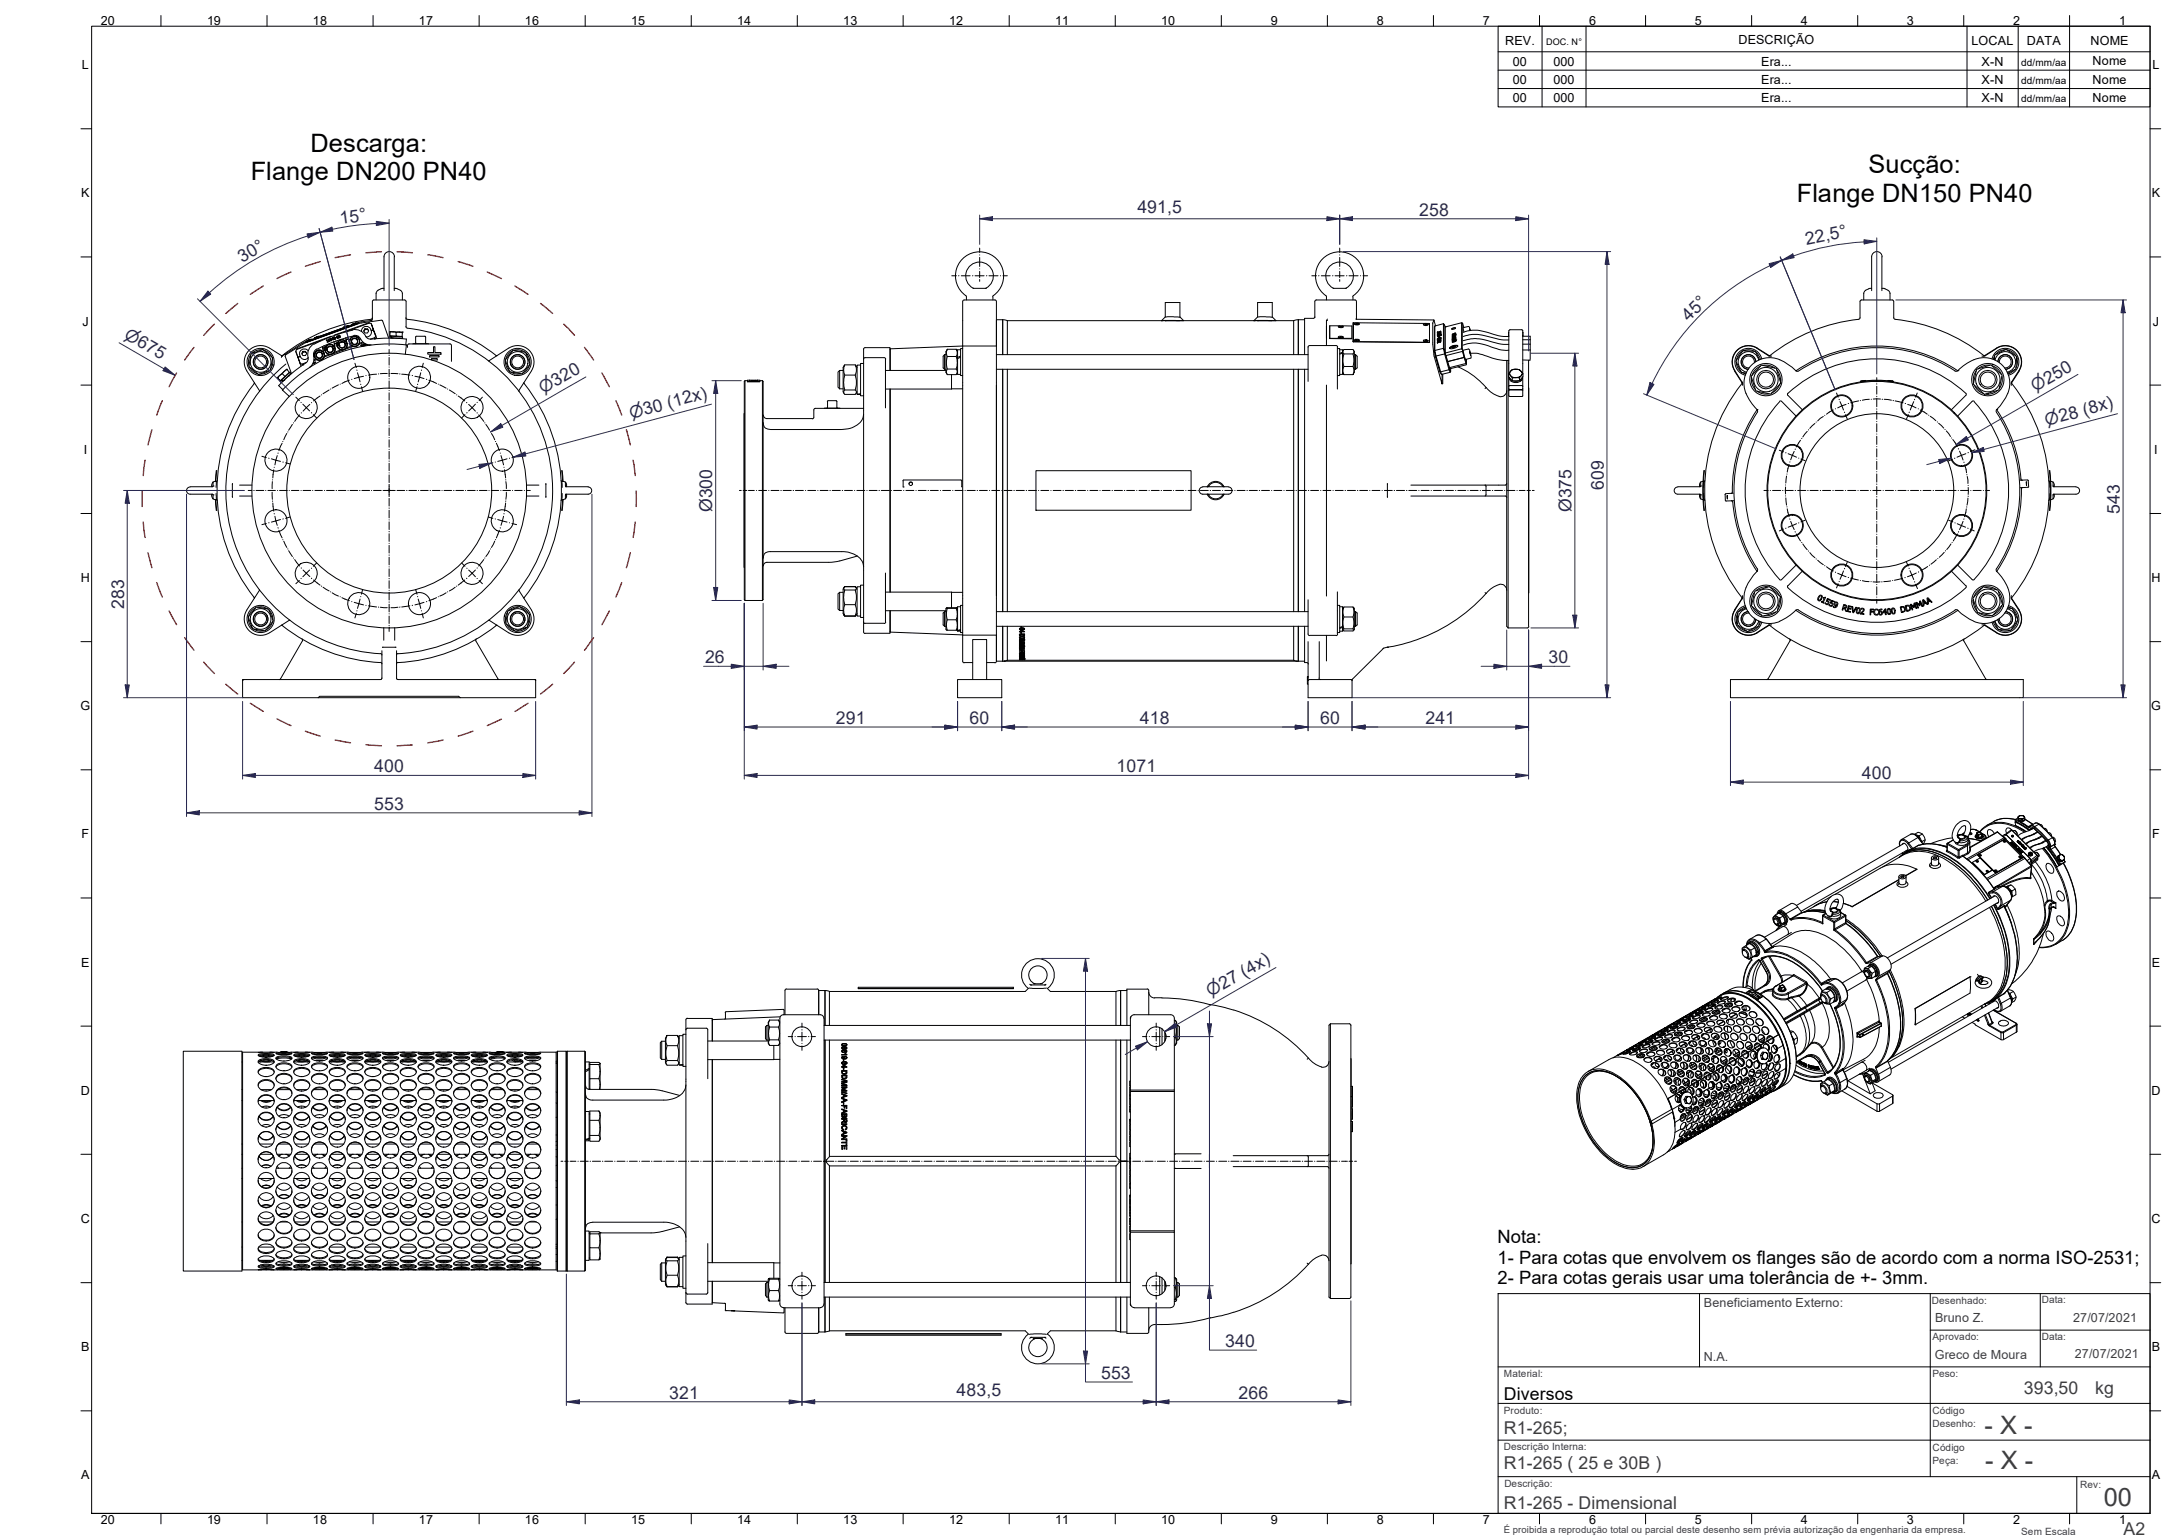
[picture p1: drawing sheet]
<svg xmlns="http://www.w3.org/2000/svg" width="594mm" height="420mm" viewBox="0 0 594 420" stroke-linecap="round" stroke-linejoin="round" font-family="sans-serif">
<defs><g id="words">
<g font-size="6.9">
<text x="84.8" y="41.4">Descarga:</text>
<text x="510.2" y="47.2">Sucção:</text>
<text x="68.5" y="49.3">Flange DN200 PN40</text>
<text x="490.5" y="55">Flange DN150 PN40</text>
</g>
<g font-size="6.9" fill="#3f3f3f">
<text x="541.8" y="391.4">- X -</text>
<text x="542" y="400.9">- X -</text>
<text x="574.4" y="411.3">00</text>
</g>
<g font-size="5">
<text x="408.9" y="339.3">Nota:</text>
<text x="408.9" y="345">1- Para cotas que envolvem os flanges são de acordo com a norma ISO-2531;</text>
<text x="408.9" y="350.6">2- Para cotas gerais usar uma tolerância de +- 3mm.</text>
</g>
<g font-size="4.8" fill="#262658">
<text x="310.5" y="58.2">491,5</text>
<text x="387.5" y="58.8">258</text>
<text x="93" y="61.2" transform="rotate(-8 93 61.2)">15°</text>
<text x="66.1" y="71.8" transform="rotate(-30 66.1 71.8)">30°</text>
<text x="493.2" y="66.8" transform="rotate(-11 493.2 66.8)">22,5°</text>
<text x="461.1" y="87.9" transform="rotate(-45 461.1 87.9)">45°</text>
<text x="437.9" y="133.7" transform="rotate(-90 437.9 133.7)">609</text>
<text x="194.4" y="139.9" transform="rotate(-90 194.4 139.9)">Ø300</text>
<text x="429" y="139.9" transform="rotate(-90 429 139.9)">Ø375</text>
<text x="578.7" y="140.3" transform="rotate(-90 578.7 140.3)">543</text>
<text x="33.9" y="166.3" transform="rotate(-90 33.9 166.3)">283</text>
<text x="192.5" y="181.1">26</text>
<text x="422.8" y="181.1">30</text>
<text x="228.2" y="197.7">291</text>
<text x="264.7" y="197.7">60</text>
<text x="311.2" y="197.7">418</text>
<text x="360.4" y="197.7">60</text>
<text x="389.2" y="197.7">241</text>
<text x="102.2" y="210.9">400</text>
<text x="304.8" y="210.9">1071</text>
<text x="508.3" y="212.6">400</text>
<text x="102.2" y="221">553</text>
<text x="334.5" y="367.7">340</text>
<text x="300.6" y="376.5">553</text>
<text x="182.7" y="381.9">321</text>
<text x="261.2" y="381.2">483,5</text>
<text x="338.1" y="381.9">266</text>
</g>
<text font-size="4.8" x="410.6" y="382.1">Diversos</text>
<g font-size="4.8" fill="#3f3f3f">
<text x="552.5" y="380.5">393,50</text>
<text x="572" y="380.6">kg</text>
<text x="410.6" y="391.5">R1-265;</text>
<text x="410.6" y="401.1">R1-265 ( 25 e 30B )</text>
<text x="410.6" y="412.1">R1-265 - Dimensional</text>
<text x="579.8" y="419.1">A2</text>
</g>
<g font-size="4.6" fill="#262658">
<text x="33.7" y="92.4" transform="rotate(30 33.7 92.4)">⌀675</text>
<text x="148.3" y="107.7" transform="rotate(-30 148.3 107.7)">⌀320</text>
<text x="555.6" y="107" transform="rotate(-30 555.6 107)">⌀250</text>
<text x="172.3" y="114.3" transform="rotate(-15 172.3 114.3)">⌀30 (12x)</text>
<text x="558.7" y="116.2" transform="rotate(-15 558.7 116.2)">⌀28 (8x)</text>
<text x="330.5" y="272.3" transform="rotate(-30 330.5 272.3)">⌀27 (4x)</text>
</g>
<g font-size="3.4">
<text x="27.6" y="6.8">20</text>
<text x="56.5" y="6.8">19</text>
<text x="85.4" y="6.8">18</text>
<text x="114.4" y="6.8">17</text>
<text x="143.3" y="6.8">16</text>
<text x="172.3" y="6.8">15</text>
<text x="201.2" y="6.8">14</text>
<text x="230.2" y="6.8">13</text>
<text x="259.1" y="6.8">12</text>
<text x="288.1" y="6.8">11</text>
<text x="317.1" y="6.8">10</text>
<text x="347" y="6.8">9</text>
<text x="375.9" y="6.8">8</text>
<text x="404.9" y="6.8">7</text>
<text x="433.8" y="6.8">6</text>
<text x="462.7" y="6.8">5</text>
<text x="491.7" y="6.8">4</text>
<text x="520.6" y="6.8">3</text>
<text x="549.6" y="6.8">2</text>
<text x="578.5" y="6.8">1</text>
<text x="410.9" y="12.2">REV.</text>
<text x="413.1" y="17.9">00</text>
<text x="424.1" y="17.9">000</text>
<text x="474.6" y="12.1">DESCRIÇÃO</text>
<text x="480.8" y="17.9">Era...</text>
<text x="538.3" y="12.2">LOCAL</text>
<text x="541" y="17.9">X-N</text>
<text x="553.3" y="12.2">DATA</text>
<text x="570.7" y="12.2">NOME</text>
<text x="571.3" y="17.7">Nome</text>
<text x="22.4" y="18.9">L</text>
<text x="413.1" y="22.9">00</text>
<text x="424.1" y="22.9">000</text>
<text x="480.8" y="22.9">Era...</text>
<text x="541" y="22.9">X-N</text>
<text x="571.3" y="22.9">Nome</text>
<text x="587.7" y="18.9">L</text>
<text x="413.1" y="27.9">00</text>
<text x="424.1" y="27.9">000</text>
<text x="480.8" y="27.9">Era...</text>
<text x="541" y="27.9">X-N</text>
<text x="571.3" y="27.9">Nome</text>
<text x="22.2" y="53.9">K</text>
<text x="587.5" y="53.9">K</text>
<text x="22.5" y="88.9">J</text>
<text x="587.8" y="88.9">J</text>
<text x="22.9" y="123.9">I</text>
<text x="588.1" y="123.9">I</text>
<text x="22.1" y="158.9">H</text>
<text x="587.4" y="158.9">H</text>
<text x="22" y="193.9">G</text>
<text x="587.3" y="193.9">G</text>
<text x="22.3" y="228.9">F</text>
<text x="587.6" y="228.9">F</text>
<text x="22.2" y="263.9">E</text>
<text x="587.5" y="263.9">E</text>
<text x="22.1" y="298.9">D</text>
<text x="587.4" y="298.9">D</text>
<text x="22.1" y="333.9">C</text>
<text x="587.4" y="333.9">C</text>
<text x="22.2" y="368.9">B</text>
<text x="587.5" y="368.9">B</text>
<text x="22.2" y="403.9">A</text>
<text x="587.5" y="403.9">A</text>
<text x="27.6" y="416">20</text>
<text x="56.5" y="416">19</text>
<text x="85.4" y="416">18</text>
<text x="114.4" y="416">17</text>
<text x="143.3" y="416">16</text>
<text x="172.3" y="416">15</text>
<text x="201.2" y="416">14</text>
<text x="230.2" y="416">13</text>
<text x="259.1" y="416">12</text>
<text x="288.1" y="416">11</text>
<text x="317.1" y="416">10</text>
<text x="347" y="416">9</text>
<text x="375.9" y="416">8</text>
<text x="404.9" y="416">7</text>
<text x="433.8" y="416">6</text>
<text x="462.7" y="416">5</text>
<text x="491.7" y="416">4</text>
<text x="520.6" y="416">3</text>
<text x="549.6" y="416">2</text>
<text x="578.5" y="416">1</text>
</g>
<g font-size="3.4" fill="#3f3f3f">
<text x="465.2" y="356.8">Beneficiamento Externo:</text>
<text x="528.3" y="360.8">Bruno Z.</text>
<text x="566" y="360.9">27/07/2021</text>
<text x="465.1" y="371.5">N.A.</text>
<text x="528.2" y="370.9">Greco de Moura</text>
<text x="566.5" y="370.8">27/07/2021</text>
</g>
<g font-size="2.7">
<text x="551.8" y="17.9">dd/mm/aa</text>
<text x="551.8" y="23">dd/mm/aa</text>
<text x="551.8" y="27.9">dd/mm/aa</text>
</g>
<g font-size="2.7" fill="#3f3f3f">
<text x="527.4" y="355.9">Desenhado:</text>
<text x="557.4" y="355.8">Data:</text>
<text x="527.6" y="365.7">Aprovado:</text>
<text x="557.4" y="365.7">Data:</text>
<text x="410.6" y="376">Material:</text>
<text x="527.6" y="376">Peso:</text>
<text x="410.6" y="386.1">Produto:</text>
<text x="527.6" y="385.9">Código</text>
<text x="527.6" y="389.6">Desenho:</text>
<text x="410.5" y="395.9">Descrição Interna:</text>
<text x="527.6" y="396.1">Código</text>
<text x="527.6" y="399.8">Peça:</text>
<text x="410.7" y="405.9">Descrição:</text>
<text x="567.9" y="406.3">Rev:</text>
<text x="551.8" y="419.1">Sem Escala</text>
</g>
<text font-size="2.6" fill="#3f3f3f" x="410.5" y="418.6">É proibida a reprodução total ou parcial deste desenho sem prévia autorização da engenharia da empresa.</text>
<text font-size="2.5" x="422.1" y="12.2">DOC. N°</text>
</g></defs>
<!-- layer: Visible Edges(DIN) -->
<g fill="none" stroke="#000" stroke-width=".27">
<path d="M104.5 78.7h.3M104.5 78.7l-.5 .1a1.78 1.78 0 0 0-1.3 1.1v2M107.6 78.7h.4M107.6 70.1v9.3M107.7 70.1a1.43 1.43 0 0 0-1.4-1.4 1.43 1.43 0 0 0-1.5 1.4v9.3M108 78.7l1.3 .5M109.3 79.3l.5 .6 .1 2M265.6 78.7h.2M265.7 78.7a3.8 3.8 0 0 1-1.2-5.8 3.8 3.8 0 0 1 5.9 0 3.8 3.8 0 0 1-1.2 5.8M265.7 78.7h3.5M269.3 78.7h-.2M363.9 78.7h.2"/>
<path d="M363.9 78.7a3.8 3.8 0 0 1-1.1-5.8 3.8 3.8 0 0 1 5.8 0 3.8 3.8 0 0 1-1.1 5.8M364 78.7h3.5M367.6 78.7h-.2M509.4 79.3l-.5 .6-.1 2M510.6 78.7l-1.3 .5M510.7 78.7h.3M511 79.4v-9.3a1.43 1.43 0 0 1 1.4-1.4 1.43 1.43 0 0 1 1.4 1.4v9.3M513.8 78.7h.4M514.2 78.7l.4 .1a1.6 1.6 0 0 1 1.4 1.3v1.8M68.5 96.9l-.6 1.4 .1 1.5M68.5 96.6l3.3-1.2 2.6 2.2-.5 3.4-3.3 1.3-2.7-2.2zM68.9 96.4l-.2 .2"/>
<path d="M68.9 96.4l.3-.2 .1 .2M68.9 96.4h.1M71.5 95.5l-1.5 .2-.9 .5M71.9 95.6l1.4 .6 .9 1.3M74.3 97.8l.1 1.6-.6 1.4M76.8 97.6l.2-.4-3.4-2.2a4.5 4.5 0 0 0-5.6 .6 4.5 4.5 0 0 0-.6 5.6M77.1 97l-.2 .1M77.1 97.1h-.3M77.7 96.8h.1M77.7 96.8l-.7 .4M78.1 99.4a44.6 44.6 0 0 0-14.2 48.4 44.6 44.6 0 0 0 40 30.7M80.8 95.9l.5 1.6"/>
<path d="M81 95.4l-.2 .5 .5 1.6M81.3 97.5l.7 1.7zM81.9 99.2l.3 .7M82 97.3a1.28 1.28 0 0 0 2.1 .4M82 99.2l.4 .2M82 97.3l-.7 .2M82.7 99.6h.1M82.7 95.9h.7l.4 .6-.4 .6h-.7l-.3-.6zM82.7 95.9l.1 .2M82.7 99.5v.1M82.8 96.1l-.3 .6M82.8 96.1h.6"/>
<path d="M83.4 95.9v.2M83.4 96.1l.3 .4M83.5 93.3l-5.8 3.5M83.5 93.3v.2M83.6 99l-1.2 .4 .3 .2M83.8 93.1l1.2-.5zM83.8 93.1h.1M83.8 93.2l1.2-.4zM83.8 93.1l-.3 .2M84.1 97.6h.1M84.1 97.7a1.17 1.17 0 0 1-.5 1.3l-3.9 2.9-3.6 3.4 1.1 1M84.1 95.8a1.32 1.32 0 0 0-1.8-.3 1.32 1.32 0 0 0-.3 1.8"/>
<path d="M84.2 92.9l.4-.1zM84.2 93.1l.4-.2zM85 92.6v.1M85 92.7l-1.2 .4M85 92.8l.1 .1-.5 .2-.8 .1M85.5 99l.6-.2a.44 .44 0 0 1-.2 .5 .44 .44 0 0 1-.5 0M85.6 96.5l.3 .8M85.7 97.2l-.1 .1a2.76 2.76 0 0 1-1.1 3M85.8 93.9a3.2 3.2 0 0 0-1.7 3.7M85.8 97.3a1.37 1.37 0 0 1 1.5-1.7 1.37 1.37 0 0 1 1 2 1.37 1.37 0 0 1-2.3 .1l-.2-.4M85.9 97.3h.1M85.9 92.2l1.2-.4z"/>
<path d="M86 96.2l.1 .1M86.1 96.2l.3 1.1M86.2 98.8l-.7 .4M86.2 98l-.5 .2M86.3 92.1l.4-.2zM86.4 97.2v.1M86.5 95.3a1.62 1.62 0 0 0-.8 1.8M86.5 98.2l-.8 .3M87.1 91.8l.1 .1M87.2 91.9l-1.3 .3M87.6 93l-6.6 2.4M87.8 95.7l.2 1"/>
<path d="M87.8 95.8v.1M88 96.7a.85 .85 0 0 0-1.1-.6 .85 .85 0 0 0-.5 1.1M88 96.7a.86 .86 0 0 1-.6 1 .86 .86 0 0 1-1.1-.5M88 96.7h.1M88 94.6l.1 .5M88 94.8l.1 .5a2.5 2.5 0 0 1-.1 2.9 1.37 1.37 0 0 1-2.1-.8M88 96.7v.1M88 96.7a.86 .86 0 0 0-1-.5 .86 .86 0 0 0-.6 1M88 96.8a.86 .86 0 0 1-.5 1.1 .86 .86 0 0 1-1.1-.6M88.2 95.1l.1 .4M88.5 94.3l.3 1.4M88.5 96.6a1.37 1.37 0 0 0-1.7-.9 1.37 1.37 0 0 0-.9 1.7"/>
<path d="M88.6 94.9l-.5 .1M88.7 95.6l.1 .1M88.8 94.8h.3M88.8 94.8l.4 .2M89.1 94.5l.2 1.1M89.2 92.8l.5 .5-.4 .1 .1-.1-.3-.4zM89.3 95.5v.1M89.5 92.6l.4-.1-.2 .3a.25 .25 0 0 1 .4 0 .25 .25 0 0 1-.1 .4l-.2 .1 .2-.4h-.3zM89.7 96.8l-1.1 .4M90.2 92.4l.2 .2zM90.2 92.8h.4l-.3 .1zM90.2 92.7h.1"/>
<path d="M90.2 94.6l-.5 .1M90.3 96.8l-1.8 .7M90.4 92.6l.2 .2a.23 .23 0 0 1-.2 .2 .23 .23 0 0 1-.2-.2v-.1M90.4 92.6h.1M90.4 92.6v-.3l-.3 .1 .1 .3M90.4 91.8l-9.4 3.6M90.7 92.1l.4 .3-.1 .4-.1-.2-.3 .1zM90.7 94.2l.2 1M90.8 92.2l.1 .3-.2 .1zM90.9 94.3v.4M90.9 95.2h.1M90.9 95.2v.1"/>
<path d="M91 95.2a.86 .86 0 0 0-1-.6 .86 .86 0 0 0-.7 1M91 95.3a.86 .86 0 0 1-.7 1 .86 .86 0 0 1-1-.7M91 92.1l.4-.1-.1 .6h.3l-.4 .1 .2-.6zM91.1 94.5l-.2 .3M91.1 94.4l-.1 .1M91.1 93.3l.3 .6 .4-.2M91.2 93.8l.2 1.4M91.4 94v.7M91.4 95a1.37 1.37 0 0 0-1.6-1 1.37 1.37 0 0 0-1.1 1.6M91.4 95.1a1.37 1.37 0 0 1-1 1.6 1.37 1.37 0 0 1-1.7-1.1M91.5 95.1a1.37 1.37 0 0 0-1.6-1 1.37 1.37 0 0 0-1.1 1.6M91.5 95.2a1.37 1.37 0 0 1-1.1 1.6 1.37 1.37 0 0 1-1.6-1.1"/>
<path d="M91.6 92.2l.3-.1zM91.7 93.1l.4 1.4M92 91.8h.2l.1 .5zM92.1 94.5h.1M92.1 93.6h.3M92.1 93.7l.4 .3M92.3 93.4l.3 .9M92.5 91.6h.2l.1 .5-.3-.2zM92.6 94.3h.1M92.6 94.3v.1M93 95.5l-1.8 .7M93.5 93.4l-.6 .1"/>
<path d="M93.7 95.5l-2.8 1.1M93.8 89.3l1.3-.4zM93.8 89.4l.1 .1M93.9 89.5l-6.7 2.4M94 92.9l.2 1M94 93v.4M94.2 93.1v.3M94.2 93.9h.1M94.2 93.9a.85 .85 0 0 1-.5 1.1 .85 .85 0 0 1-1.1-.6M94.2 89.2l.4-.1zM94.3 93.9a.86 .86 0 0 0-1.1-.5 .86 .86 0 0 0-.6 1M94.4 92.2l.2 .6 .5-.2"/>
<path d="M94.4 93.2l-.3 .3M94.4 92.5l.3 1.3M94.6 92.8v.5M94.7 93.8h.1M94.7 93.8a1.37 1.37 0 0 1-.9 1.7 1.37 1.37 0 0 1-1.7-1M94.7 93.8a1.37 1.37 0 0 0-1.6-.9 1.37 1.37 0 0 0-1 1.6M95.1 89l.1-.1-9.4 3.5 .1-.1M95.1 89l-1.2 .5M95.1 88.9v.1M95.1 92.5l-.2-.4 .6 1.6M95.4 93.6l.1 .1M95.6 92.7l.2 .1"/>
<path d="M95.6 92.5l.4 1.1-.1-.1M95.9 93.5h.1M96 88.6l1.2-.4zM96 88.7l-11 4M96 88.6v.1M96.1 88.8l1.2-.5zM96.1 94.5l-1.5 .5M96.2 90a3.2 3.2 0 0 1 3.6 1.8M96.3 90.1l-4.9 1.4-5.6 2.5M96.4 88.4l.4-.1zM96.4 94.6l-2.4 .8M96.5 88.6l.3-.2z"/>
<path d="M96.6 91.6a1.6 1.6 0 0 1 1.8 1M96.6 91.7a43.3 43.3 0 0 0-10.1 3.7M97.2 88.2l.3-.1 .2 .3-14.2 5.1 14.1-5.2M97.2 88.2l-1.2 .5M97.2 88.2h.1M97.3 88.3l-1.2 .6-.1-.1M97.3 92h.1M97.3 92l.3 .9M97.5 92.1l-.1 .2M97.6 93a.86 .86 0 0 0-1.1-.5 .86 .86 0 0 0-.5 1M97.6 92.9a.87 .87 0 0 1-.4 1.2 .87 .87 0 0 1-1.2-.5M97.6 92.9a.86 .86 0 0 0-1.1-.5 .86 .86 0 0 0-.5 1"/>
<path d="M97.6 92.9a.86 .86 0 0 1-.5 1.1 .86 .86 0 0 1-1.1-.6M97.8 91.9l.3 .9M98.1 92.9a1.37 1.37 0 0 1-.9 1.7 1.37 1.37 0 0 1-1.7-.9M98.1 92.8h.1M98.1 92.8a1.37 1.37 0 0 0-1.7-.8 1.37 1.37 0 0 0-.9 1.7M98.5 92.6a2.76 2.76 0 0 0 2.8 1.5M98.6 94.3l.2 .2 .5-.2M99 93.4l-.8 .3M99.2 93.6l-1.2 .4M99.3 94l.1 .3M99.5 93.8l-1 .6 .4 .1 1.3-.4M99.6 89.8h.7l.3 .5-.3 .6h-.7l-.3-.6z"/>
<path d="M99.6 89.8l.1 .2M99.7 93.9l-.6 .3 .3 .1 .5-.3M99.7 90l-.3 .5M99.7 90h.7M99.9 91.9h.1M99.9 91.9a1.17 1.17 0 0 0 1.2 .7l1.3-.4M100.1 94.1l-.4 .2a.76 .76 0 0 1-1.1-.1M100.3 89.8l.1 .2M100.4 90l.2 .3M100.8 94.2h.2M100.9 88.2l-.3-.1-9.3 3.4M100.9 88.2l-6.6 2.4"/>
<path d="M100.9 88.2l.4 .2M101.3 87.5l-3.7 .7M101.3 87.5h.1M101.3 88.4l.7 1.6-.7 .3 .6-.2zM101.3 90.3a1.32 1.32 0 0 1-1.4 1.7M101.3 90.3a1.34 1.34 0 0 0-1.4-1.2 1.34 1.34 0 0 0-1.2 1.4M101.7 87.1l-.4 .4M101.7 86.8l-.2 .3a47.9 47.9 0 0 0-24.4 10M101.9 90.1l.7 1.6zM102 81.9l8.7 .1 .2 .3v6.9M102.1 81.9l-.4 .4v4.9M102.2 92.5h.1"/>
<path d="M102.4 92.2l-.2 .3M102.6 91.7l-.2 .5M102.6 91.7l.3 .7M106.1 92.3l-1.6-4.7-.4-.2-5.9 .8-14.8 5.4-5.4 3.3-.1 .2 1.7 4.9M106.4 90.5l.9 .1M106.4 90.5v.2M106.4 90.5h.1M106.4 91.7v-1v1h1.7M106.6 91.7v.1M106.7 91.8l.3 .4h-.2zM106.7 91.8h-.4l-.1 .4h.6M106.8 91.8l3.1 .2v.4l-2.9-.2"/>
<path d="M107.1 92.3h.1M107.3 90.6l.8 .2M107.3 90.6l1.7 .1M108.1 90.8v.9l1.7 .2 .1-1.1M109 92.4h.1M109 90.7l-.9 .1M109 90.7l.9 .1M109 90.7h.9M109.6 91.8v.1M109.9 90.7v.1M109.9 90.7h.1M110.8 89.2l.4 .4"/>
<path d="M110.8 86.8l.4 .4M110.9 92.6l-.1 1.5M110.9 94.1l-.2 2.6M111 94.2a40 40 0 0 0-33.9 12.3M111 92.6l-4.9-.3-4.9 .3M111.2 89.6a44.6 44.6 0 0 1 39.7 45.6 44.6 44.6 0 0 1-42.3 43.3M111.2 87.2a47.4 47.4 0 0 1 24.4 9.9h.1M111.3 94.8v-.7l.3-.2 11.4 .1 .3 .3v4.4M112.7 93.9h4.3M113.5 93.6l-.2 .2M116 91.8l.2 .2v1.6M116 91.8l-2.5 .1v1.7"/>
<path d="M116.1 93.6l.3 .2M116.8 96.2h1.6v-1.5h.3v1.5h1.7v.5h-3.6zM117.3 97.1h2.6v.4h-2.6zM117.8 98.2v-.3h1.6v.4h-1.5M133.3 98.5h.3l5.3-3.5a4.5 4.5 0 0 1 5.6 .6 4.5 4.5 0 0 1 .6 5.6M135.4 97l.1 .1M138 98.5l.2 1.5 .9 1.3M140 95.8l-1.3 .9-.6 1.4M140.1 95.6l3.4 .6 1.2 3.2-2.1 2.7-3.5-.6-1.2-3.2zM140.3 95.6l1.6-.1 1.4 .6M143.6 96.4l.2 .2M143.8 96.6l.2 .2-.2 .1"/>
<path d="M143.8 96.6h-.1M144 96.8l.5 .9 .1 1.5M144.6 99.5l-.7 1.4-1.2 1M230.6 99.6h2.9M234.9 99.7h-.9v7.9M235.8 95.3l.4-.4h6.8v6.2M235.8 99.2h-.9v8.9h.9M235.8 95.3v16.2M241.4 97.6h-5.2l-.4 .5M241.4 97.6l.4 .5M241.7 98v13.4M243.1 95.2v5.9"/>
<path d="M243.1 95.2l-.1 .2M257.9 96.8v4M257.9 96.8l-.4 .5v3.1l.4 .4M257.9 96.8h.4M258.6 95.4a2.03 2.03 0 0 0 0 1.9M258.6 95.4l-.3 .6v5.6l.3 .6M258.6 97.3h2.4M258.6 95.4h2.4M261 95.4a1.68 1.68 0 0 1 0 1.9 4.8 4.8 0 0 1 0 3.5 1.07 1.07 0 0 1 0 1.5h-2.4a1.27 1.27 0 0 1 0-1.5 5.9 5.9 0 0 1 0-3.5M261 95.4l.4 .6M262.3 97.2l-.9 .4M262.3 97.5l-.9 .4"/>
<path d="M262.3 95.5h-.9v6.7h.9M262.8 95.2h-.5v7.3h.5M262.8 94.5v78.9M262.8 94.5v-12.2l.4-.4h8.5l.3 .2v12.4M262.8 94.5h9.2M262.8 94.5l-19.7 .7M263.7 80.7l.1 .3M263.7 80.7a6.6 6.6 0 0 1-1.2-9.7 6.6 6.6 0 0 1 9.8 0 6.6 6.6 0 0 1-1.1 9.7M263.8 81.1v.8M271.1 81.1v.8M271.2 80.7l-.2 .3M272 94.5v78.9"/>
<path d="M272 96.8h85.1M272 87.3h1.7M273.7 87.3v9.5M273.8 87.3l1.2 .3M275 87.5h78.2M275 87.5v9.3M318.1 87.5h3.9M318.1 82.6h4v4l-4-.1zM318.1 87.5h.1M318.1 86.5l-1 1M322.1 86.5l1.1 1h-6.1h.2M343.3 87.5h3.9"/>
<path d="M343.3 82.6h4v4l-4-.1zM343.3 87.5h.1M343.3 86.5l-1 1M347.3 86.5l1.1 1h-6.1h.2M353.2 87.5v9.3M354.5 87.3l-1.3 .3M354.5 87.3h1.7M354.5 87.3v9.5M357.5 94.3l-.4 .4v9.4M357.6 94.3h7.2l.3 .2v11.7M359 86.7v-4.4l.2-.3 10.8-.1 .3 .4v4.9M359 86.5l-.4 .4h-2.4v9.9"/>
<path d="M362 80.7l.1 .3M362 80.7a6.6 6.6 0 0 1-1.2-9.7 6.6 6.6 0 0 1 9.8 0 6.6 6.6 0 0 1-1.1 9.7M362.1 89.1v3.3M362.1 87.5v6.8M362.1 87.5h.1M362.1 81.1v.8M362.4 87.1l-.3 .4M363 88.9v3.5M365.1 95.2h.7v7.3h-.7M365.4 89.1a.85 .85 0 0 0 1.3 0M365.4 89.1l.1-.1a.85 .85 0 0 1 1.1 .2l-.8 .1zM365.4 92a.85 .85 0 0 0 1.3 0"/>
<path d="M365.5 91.9a.99 .99 0 0 1 1.2 .2h-.1a.85 .85 0 0 1-1.2-.2zM365.7 88.9h-2.7v3.5h6.1M365.8 95.5h.7v6.7h-.7M365.8 89.1h.5zM365.8 92l.5 .1zM366.5 88.9l2.6 .1v3.5l-6.1-.1M366.5 96.4l-.7 .3M366.5 96.2l-.7 .3M366.8 95.6l-.3 .4M366.9 96.6h2.5M369.4 81.1v.8M369.4 88.1v5.2z"/>
<path d="M369.4 88.1l20.9 .2v5.2l-20.9-.2M369.4 93.3l20.9 .2M369.5 80.7l-.2 .3M369.5 95.6l.3 .4v5.6l-.4 .7a2.56 2.56 0 0 0 0-2.2 5.9 5.9 0 0 0 0-3.5 .84 .84 0 0 0 0-1.2h-2.5a.84 .84 0 0 0 0 1.2 5.9 5.9 0 0 0 0 3.5 2.56 2.56 0 0 0 0 2.2l-.4-.7M369.8 96.8h.3M369.8 88.4a.78 .78 0 0 0 1.3 0M369.8 88.3l.1-.1a.99 .99 0 0 1 1.2 .2l-.7 .2zM369.8 92.8a.78 .78 0 0 0 1.3 0M369.8 92.8l.2-.1a.85 .85 0 0 1 1.1 .2 .89 .89 0 0 1-1.3-.1zM370.1 96.8l.4 .5v3.1l-.4 .4M370.1 96.8v4M370.1 87.1l.2 .1"/>
<path d="M370.2 88.4h.4zM370.2 92.8h.4zM370.3 87.2l21.2 .2M388.6 88.6a.9 .9 0 0 0 1.3 0M388.6 88.4a.97 .97 0 0 1 1.3 .2l-.1 .1a.77 .77 0 0 1-1.2-.3zM388.6 93a.78 .78 0 0 0 1.3 0M388.6 92.9a.86 .86 0 0 1 1.2 .2 .71 .71 0 0 1-1.2-.2zM388.6 88.6h.1M389.1 88.5l.3 .1zM389.1 92.9l.3 .1zM389.9 88.6h.1M391.7 89l-.1 6.9 .1-.2"/>
<path d="M391.7 95.7l.3 1.5-.1 .1-.3-1.4M391.7 89v6.7M391.9 88.9l-.4-1.5-.3 1a41.9 41.9 0 0 0 .3 8.5l2.2 7.9v-2.6M392.4 93l1-.4-.8 .4M392.4 91.7h.5l.5-.2h-.5l-.1 .2M392.4 91.7h.1M392.4 90.7h.1M392.4 90.8h.2zM392.4 92.4h.4M392.4 92.7v.2zM392.4 93.3l1-.3-.9 .3 .8-.2-.5 .2zM392.4 93.5v.1"/>
<path d="M392.4 92.8h.2M392.5 91.1l.9-.2-.1 .2-.6 .2h-.3zM392.5 91.3l-.1 .2 .5-.1M392.5 91h-.1M392.5 91.5h-.1M392.5 93.3h-.1M392.5 91.7l.1 .1M392.5 91.5h.1M392.6 91h.1M392.6 93l.8-.1-1 .2M392.8 91.9l.1 .1M392.8 92.1h.1"/>
<path d="M392.8 91.7h-.4h.2M392.8 92.3v.1M392.8 91.7h.1M392.8 92.4l-.4 .2M392.9 91.7h.1M392.9 91.1v.1M392.9 91.1l-.4 .1h.4M392.9 90.9l-.3 .1M392.9 91.4h.1M392.9 91.4h-.5l.1 .1M392.9 92.6v.2l.4-.2M392.9 90.9v.1"/>
<path d="M392.9 91.2h.1M392.9 91.6v.1M392.9 90.9h.1M392.9 90.8v.1M392.9 92.4l-.5 .2M392.9 92.8v-.2l-.5 .3M392.9 91.1l.1 .1M392.9 92.4h.1M392.9 90.8h.1M392.9 92.6h.1M393 91.1l-.1 .1M393 91.3l-.1 .1"/>
<path d="M393 91.4h.1M393.3 90.5h.1M393.2 90.5l-.7 .2M393.2 93.3l.1 .1zM393.2 93.3v.1M393.2 93.3l-.7 .2M393.3 91.5h.1M393.3 91.5l-.4 .2M393.3 90.4l.1 .1-1 .3M393.3 90.7l.1 .1v-.1l-.5 .1M393.3 92.2l-.4 .2M393.3 92.5v.2l.1-.3-1 .3"/>
<path d="M393.3 93.3h.1l-1 .3M393.3 91.5v.1M393.3 92.2h.1M393.3 91.5h-.2l-.2 .2M393.3 91l-.4 .1M393.3 90.8l-.7 .2-.2-.2M393.3 91.2l-.1 .2h-.3M393.3 91.4h.1M393.3 92.3h.1M393.3 92.3l-.4 .1M393.3 91h.1M393.3 90.8h.1"/>
<path d="M393.3 91v.1M393.3 92.6h.1M393.4 91.2l-.4 .1M393.4 91.3l-.2-.1 .1 .2M393.4 92.2l-.6 .2M393.4 92.2l-1 .2M393.4 93.1h-.1M393.4 90.7l-.1 .1M393.4 92.5l-.1 .1M394.1 95.1l.2 .1 .3 1.4h-.2zM394.1 88.4l.2 .2v6.6M394.1 88.4v6.7l-2.4 .6"/>
<path d="M394.1 88.4l-2.4 .6M394.3 88.6l.3 .6M394.4 96.6l-2.4 .6 1.3 4.3h-.2l-1.2-4.2M394.4 96.6l1.2 4.3M394.6 96.4v-7.1l4.6-1.1v7.2l-.2-.2-4.4 1.2 .1 .6M394.6 89.2h.1M394.6 96.6l.1 .2M394.7 97l.5 1.7zM395.2 98.7l4.5-1.1-4.5 1.1 .5 1.7zM395.8 94.9a2.01 2.01 0 0 1 2.2-.4l-.6 .4a1.54 1.54 0 0 1-1.7 .1zM396.4 89.7l.9-.2a.67 .67 0 0 1-.9 .3zM396.4 94.8l1-.3v.2l-.5 .2-.5 .1z"/>
<path d="M396.4 94.8v.2M396.5 92.9l.9-.3-.8 .3h.8l-.9 .1 .1-.1M396.5 91.2l.9-.2zM396.5 92.5l.4-.2zM396.5 92.3l.9-.2v.2l-.9 .2M396.5 92.6v.2zM396.5 93.5l.9-.3zM396.6 91.6l.1 .1M396.6 91.4h.1M396.6 93.2h.1M396.6 91.5l-.1 .2M396.6 93.1l-.1 .2"/>
<path d="M396.8 91.7h.1M396.7 91.7h.1M396.7 91.9h.1M396.7 91.3l-.2 .1h.2M396.7 91.3h.1M396.7 91.3l-.1 .1M396.7 91.8l-.2 .1M396.8 91.7l.6-.1-.9 .3M396.9 91.5l.1-.1-.4 .2M396.9 94.5l.1 .4M396.9 91.2h.1M396.9 91.2l.1 .1"/>
<path d="M396.9 92.3h.1M396.9 92.6l-.4 .2M396.9 92.5v.1M396.9 91.5h.1M397 91.3l-.4 .1 .1 .1M397 91.5l.4-.1-.8 .2M397 91.5l-.1 .1M397 91.5h.1M397 92.3l.2 .1M397 92.3l.3-.2v.3M397 92.2l-.5 .2M397 91.3h.1"/>
<path d="M397.1 91.3h.1M397.1 91.3l-.2 .1M397.1 91.5h.1M397.1 92.5l-.2 .1M397.1 91.4l-.1 .1M397.2 91.8l.2 .1-.9 .2M397.2 91.8l.1 .1M397.2 91.9h.1M397.3 91.9h.1M397.3 91.9l-.8 .2M397.3 91h.1M397.3 93.2l.1 .1"/>
<path d="M397.3 91.3l.1-.2-.5 .1h.2l-.2 .2h-.4M397.3 91.4h.1M397.3 93.1l-.7 .2M397.3 92.9h.1M397.4 91.7l-.6 .1 .5-.1M397.4 91.4l-.3 .1M397.4 91.4l-.1 .1M397.4 92.6l-.3-.1-.2 .2M397.4 93l-.8 .2M397.4 93h.1M397.4 91.4h.1M397.4 89.6h-.7l-.3 .3"/>
<path d="M397.4 92.6h.1M397.4 91.2l-.3 .1M397.4 92.1l-.4 .2M397.4 92.4v.2v-.2l-.8 .2M397.9 94.7a1.16 1.16 0 0 0-1.7 0l-.2 .5M398 94.6a1.48 1.48 0 0 0-2.1 .3v.3M399 88.1v7.1M399.2 88.2l.5 1.3M399.2 95.4l.2 .5M399.3 95.9l-4.5 1.2M399.4 95.9l.4 1.6M399.5 95.6l1.4-.3 .2 .1a3.3 3.3 0 0 1 .4 2.4l-1.4 .3z"/>
<path d="M399.5 90.7l1.2-.4a11.3 11.3 0 0 1 7.1 1l2.1 .5 2 .1M399.5 91.9l1.2-.4a10.7 10.7 0 0 1 6.3 .6l2.9 .7h2M399.5 93a11.4 11.4 0 0 1 8.2 .5l2.2 .5h2M399.5 94.2a9.4 9.4 0 0 1 7.6 .5l2.8 .8 2 .1M399.8 97.5v-.2l.5 1.9M399.8 97.5l.5 1.7M400.2 99.2l-4.5 1.2M400.3 99.2l.1 .2M400.4 98.1l-.2 1.5-4.4 1.1-.1-.3M401.2 95.9l.3 1.2zM401.3 90.2l-.1-.4 .2 .4M401.3 96.5h.1a7.6 7.6 0 0 1 4.6 .8 13.9 13.9 0 0 0 5.9 1.1"/>
<path d="M401.4 90.2l-.4-1.1-1.5 .4 .2 1.2M411.4 98.4v72.6l.3 .4M411.7 98.4v73M411.9 90.7v1M411.9 90.3v11.7M412 90.3l.2-.3h3.2l.3 .3v11.7M415.7 90.7l.1 1M415.7 91.8h2.1v1M415.7 92.8h2.1M415.7 94h2.1M415.7 95.5h2.1M417.3 98.3v72.7"/>
<path d="M417.8 92.8v1.2M417.8 94v1.5M417.8 95.5l-.1 2.8h-2M474 98.8l.4 1.5 1 1.2M475.7 95.9l-1.1 1.1-.5 1.4M476.1 95.7h.1M476.1 95.7l.3-.1v.2M476.4 95.6l1.4-.1 1.3 .4M479 99a1.62 1.62 0 0 0-1.6-1.8 1.62 1.62 0 0 0-1.7 1.7 1.62 1.62 0 0 0 1.9 1.5M479.4 98.7a2 2 0 0 0-2.1-1.9 2 2 0 0 0-1.9 2 2 2 0 0 0 1.9 2M479.4 96.2l.9 1 .3 .9M479.7 95.1l3.2 2 .8 .1"/>
<path d="M479.7 95.1a4.5 4.5 0 0 0-5.5 .6 4.5 4.5 0 0 0-.6 5.5 4.5 4.5 0 0 1 .6-5.5 4.5 4.5 0 0 1 5.6-.7l3.2 2.1M480.1 98.3a2.83 2.83 0 0 0-4.7-1.5 2.83 2.83 0 0 0 1.4 4.8M480.4 98.2l-1.2-2.3-3.4-.2-1.9 2.9 1.5 3.1 1.4 .1M480.7 100l-1.5 1-.9 1.5M480.9 99.7l4 .9 1.3 4-2.8 3-4-.9-1.3-4zM481 98a3.7 3.7 0 0 0-6.3-1.8 3.7 3.7 0 0 0 1.8 6.2M481.2 99.8h1.8l1.6 .7M483 97.1h.1M483.2 97.1a47.8 47.8 0 0 1 24.4-10l.2-.3v-4.5l.4-.4 8.6 .1 .2 .3v4.5l.2 .3a49.4 49.4 0 0 1 24.7 10h.1M483.3 97l-.5 .1M541.9 97.1h-.2M543.3 99.7l-1.8 .2-1.5 .9"/>
<path d="M543.8 99.8l1.6 .9 1 1.5M543.8 98a3.7 3.7 0 0 1 6.3-1.8 3.7 3.7 0 0 1-1.8 6.2M544.5 98.2l.1-1.3 3.1-1.5 2.9 1.9-.2 3.5-2.3 1.1M544.6 97.1l-.4 1M544.7 98.3a2.83 2.83 0 0 1 4.8-1.5 2.83 2.83 0 0 1-1.5 4.8M545.1 95.1a4.5 4.5 0 0 1 5.5 .6 4.5 4.5 0 0 1 .6 5.5 4.5 4.5 0 0 0-.6-5.5 4.5 4.5 0 0 0-5.5-.7l-3.3 2.1M545.1 95.1l-3.1 2-.9 .1M545.5 98.7a2 2 0 0 1 2-1.9 2 2 0 0 1 2 2 2 2 0 0 1-2 2M545.9 99a1.62 1.62 0 0 1 1.5-1.8 1.62 1.62 0 0 1 1.7 1.7 1.62 1.62 0 0 1-1.8 1.5M547.5 95.5l-1.5 .3-1.2 1M547.9 95.5l1.4 .5 1.1 1.2M550.5 97.5l.2 .4-.2 .1"/>
<path d="M550.7 97.9l.1 1.3-.5 1.3M67.4 101.3l3.4 5.3M68.1 100.2l.9 1.2 1.4 .7M69.4 104.7a47 47 0 0 0 0 58.4M69.4 104.5v.2M69.4 104.6v.1M70.8 106.6v.3M73.6 101.1l-1.3 .8-1.5 .2M75.7 103.1l.1 .1M75.7 103.1h.1M76.6 103.9h.1M76.8 103.9l.1-.2 .4 .2-.1 .2z"/>
<path d="M76.8 103.9l-.3 .2 .3 .3 .4-.3M76.9 103.7l2.3-2.1 .2 .4-2.1 1.9M77.1 102l-.8 .5-.5 .7-.1-.1M77.1 106.5l1.8 1.7M77.5 103.9h.1M77.8 102.8l-1.3 1.2-.7-.8 .7 .7M78.2 100.8l.2 .1M78.2 100.8h.1M78.2 100.8l-2.5 2.3M78.4 100.9l-1.3 1.1M78.4 100.9l.6 .7-1.2 1.2-.7-.8M78.8 102.6h.1"/>
<path d="M78.9 101.8h.1M84.8 100.1h.1M139.4 101.5l1.4 .6 1.5-.1M143 104.5v.1M143.1 104.7a47 47 0 0 1 0 58.5M145.1 101.3l-3.4 5.3v.3M203.2 112.9v42M203.4 103.9h.7M203.4 103.9v60M203.4 103.9l-.2 .2v59.6l.2 .2M205.1 103.9l.2 .2h.9l.2-.2M205.1 103.9h1.3z"/>
<path d="M205.3 103.9l-1.2-.1v.4h3.4l-3.4-.1M205.3 103.8h.9M206.8 103.8l-.6 .1M206.9 103.8h.6v.3M207.5 103.9h.7M208.2 103.9v60h-4.8M208.2 103.9l.1 .2v59.6l-.1 .2M208.4 113.3a.98 .98 0 0 0 1 1M209.4 114.3h12.4M222.2 111.9v2l-.4 .4M225 111.5h4.4M225.9 111.2l-.2 .2"/>
<path d="M225.9 109.6v1.6M228.3 109.4l.2 .2M228.3 109.4h-2.2l-.2 .2M228.5 109.6v1.6M228.5 111.2l.2 .2M229.2 101.1l-.4 .5v4.1l.4 .5M229.2 101.1v5.1M229.2 101.1h1M229.2 106.2h1M230.6 106.5h2.9M230.6 102.4h2.9M233.5 102.4a6.7 6.7 0 0 1 0 4.1 .73 .73 0 0 1 0 1.2h-2.9a.73 .73 0 0 1 0-1.2 6.7 6.7 0 0 1 0-4.1 3.2 3.2 0 0 1 0-2.8l-.4 .7v6.7l.2 .4"/>
<path d="M234 100.3l-.5-.7a3.2 3.2 0 0 1 0 2.8M234 107l-.3 .4M234.4 107.7h.5M234.9 107.5l-.9 .1h.9M235.8 111.5h-13.2l-.4 .4M235.8 111.5v61M235.8 113.1a5.1 5.1 0 0 1-5.4 4.1l-20 .1a1.76 1.76 0 0 1-2.1-1.9M241.7 101.1h16.6M243 106.2v55.4M243.1 106.2v55.4M257.9 100.8h.4M258.6 100.8h2.4"/>
<path d="M259.8 102.3v3.9h-18.1M259.8 106.2h3M261.4 101.6l-.2 .6M272 100.8h85.1M273.7 100.8v66.2M275 100.8v66.2M353.2 100.8v66.2M354.5 100.8v66.2M356.2 100.8v66.2M362.1 105.1v57.6M366.9 102.3h2.5M366.9 100.1h2.5"/>
<path d="M369.8 100.8h.3M393.1 101.5l.5 .7M393.9 102.2v2.5l-.2 .1M395.6 100.9l-2.3 .6 .3 .7M395.7 100.5l.1 .3M395.8 100.8l.2 .6-.1 .2-.3-.7zM395.9 101.6l-2.3 .6M396 100.6v.8M398 100.1a20 20 0 0 1 6.8 4.7M404.8 104.8l.5 .5a8.2 8.2 0 0 0 4 2.9M405.7 105.8l-.3 .3M410.7 108l-.7 .3-.7-.1"/>
<path d="M411.4 106.7l-.1 .5-.6 .8M411.9 106.6h3.8M411.9 106.2v1.9l.2 .1h3.6v-2M411.9 105.5l.2-.2h3.4l.2 .2M411.9 106.2l.2 .1h3.4l.2-.1M411.9 102.9v3.3M412.1 103a1.65 1.65 0 0 0 2.5 1.3l.6-.2-.2-.3M412.1 103l.3 .6 .5 .3M412.4 102.5l.8 .5 .7 .1-1 .1zM412.4 101.4l-.2 .4 .2 .7-.5-.4zM412.7 101l1.1-.2-.7 .1-.7 .5zM412.9 103.2v.8"/>
<path d="M413.8 100.8l1 .1 .5 .5-.8-.5zM413.9 103.1l1.5-.6-.6 .7zM414.8 103.9l-.7 .2-1.1-.1M414.8 103.2v.7M414.9 103.9h.1M415 103.7l.3 .2zM415.1 103.7l.6-.7-.4 .9M415.3 101.4l.5 .6-.4 .5 .1-.7zM415.7 102.8v3.4M415.8 102v.8l-1 1.1-1.9 .1-1-1.2v-.7M417.3 105.9v56M473.5 101.3l2.1 3.3"/>
<path d="M473.6 101.2l2.1 3.3v.7M475.5 104.7a47 47 0 0 0 0 58.4M475.6 104.2v.5M475.7 101.7l.9 .4M476.7 107.4l1.5 2.6 1.5 1.8M478.2 103.1l.1 1.7 .9 1.6M479.7 106.8l1.6 .7h1.7M479.7 111.8h.1M479.7 111.8l.2 .5a39.3 39.3 0 0 0 0 43.2l-.2 .5M479.7 111.8a39.5 39.5 0 0 0-6.7 22.6M485 100.9l.8 1.2 .3 1.4M485.8 109.6h.6l3.9 4"/>
<path d="M485.8 103.5h.4v.4h-.2M485.9 109.7a35.8 35.8 0 0 0 .2 48.6l4.2-4M485.9 104.8l-.8 1.5-1.5 1M486.1 103.9v.3M490.2 101.2a11.4 11.4 0 0 0-7-3.6 7 7 0 0 0-6.5 9.8M490.3 101.2l.7 .1M490.3 101.2h.1M490.3 101.2a39.5 39.5 0 0 1 44.2 0l-.8 .1M491 101.3a39 39 0 0 1 42.8 0M492.1 111.9l-4.1-4.3a35.6 35.6 0 0 1 48.8 0l-4 4.3M507.9 104.1a30.1 30.1 0 0 1 9 0M507.9 104.1v.1"/>
<path d="M508.1 104l1.2-.1zM508.4 104.1h.1M509 104h.1M515.5 103.9l1.3 .2zM515.8 104h.1M516.4 104.1h.1M516.9 104.1v.1M534.5 101.2a10.8 10.8 0 0 1 8.1-3.5 7 7 0 0 1 5.5 9.7M534.5 101.2h.1M539 109.7a35.8 35.8 0 0 1-.3 48.6l-4.2-4M539 109.6h-.6l-3.9 4M539 105.1l1 1.5 1.6 .8"/>
<path d="M539.6 101.2l-.8 1.6v1.8M539.6 100.8l4-1.2 3 2.8-.9 4.1-3.9 1.2-3.1-2.8zM542.1 107.6h.4M542.5 107.6h.4M542.5 107.5v.1M542.9 107.4v.2M545.1 111.8a39.5 39.5 0 0 1 6.7 19M545.1 111.8l-.1 .5a39.3 39.3 0 0 1 0 43.2l.1 .5M545.1 111.8h.1M545.4 106.5l-1.1 .8-1.4 .3M546.6 102.7v1.8l-.8 1.6M548.1 107.4l-1 2-1.9 2.4"/>
<path d="M549.2 104.5v.1M549.2 104.2v.5M549.3 104.8a47 47 0 0 1 0 58.3M550.1 100.8l-1 .9-.9 .4M551.2 101.2l-2.1 3.2v.8M551.3 101.3l-2.1 3.2M51.9 132.9a.98 .98 0 0 0-1 1 .98 .98 0 0 0 1 1h6.1M51.9 132.9h6.1M57.8 132.4v.5M57.8 134.9v.5M57.8 135.5l.4 .7M57.8 132.3l.4-.7v1.1"/>
<path d="M58 134.9l.2 .2M58.1 136.1l.7 .3M58.2 135.1h.1M58.2 132.7l-.2 .2M58.2 132.7h.1M58.2 135.1v1.1M58.8 131.4l-.7 .3M58.9 136.4l.3 2.9-.4-2.9h.3M59 134.7l.1 1.7M59.1 131.4l-.1 1.7M59.1 131.4h-.3l.3-2.9-.2 2.9M59.1 136.4l.2 .2"/>
<path d="M59.3 131.2l-.2 .2M63.5 132v3.8M65.4 132.4h3.4M65.4 135.4h3.4M143.7 132.4h3.4M143.7 135.4h3.4M149 132v3.8M153.2 131.2l.2 .2M153.4 131.4l.1 1.7M153.4 128.5l.2 2.9M153.4 136.4h.3l-.2 2.9M153.4 136.4l-.2 .2"/>
<path d="M153.4 131.4h.3M153.5 134.7l-.1 1.7M153.5 128.5l.2 2.9M153.6 136.4l-.2 2.9M153.7 131.4l.6 .3M154.3 136.1l-.6 .3M154.4 135.1v1.1l.3-.7M154.4 132.7v-1.1l.2 .5 .1 .8M154.4 132.7l.1 .2M154.4 132.7h.1M154.4 135.1h.1M154.4 134.9h6.2"/>
<path d="M154.4 132.9h6.2M154.5 134.9l-.1 .2M154.7 134.9v.5M160.6 132.9a.98 .98 0 0 1 .9 1 .98 .98 0 0 1-.9 1M246.6 131.3v1.6M246.6 132.9h.1M248.2 132.1a.48 .48 0 0 1 .4-.4 .48 .48 0 0 1 .5 .4M262.3 131h-15.6l-.2 .3M262.3 131l.3 .2v1.7M282.8 128.5h42.4v10.8h-42.4zM328.4 132.9h6.9M328.4 132.9a.98 .98 0 0 0-1 1 .98 .98 0 0 0 1 1h6.9"/>
<path d="M329.6 134.9h.1M329.6 132.9h.1M329.6 134.9a2.51 2.51 0 0 0 2.3 1.5 2.51 2.51 0 0 0 2.3-1.5M329.6 132.9a2.51 2.51 0 0 1 2.3-1.5 2.51 2.51 0 0 1 2.3 1.5M329.8 134.9l.1 .2M329.9 135.1h.1M329.9 132.7l-.1 .2M329.9 132.7h.1M330 135.1a2.25 2.25 0 0 0 3.8 0M330 132.7a2.25 2.25 0 0 1 3.8 0M333.8 135.1h.1M333.8 132.7l.2 .2"/>
<path d="M333.8 132.7h.1M334 134.9l-.2 .2M335.4 132.9a.98 .98 0 0 1 1 1 .98 .98 0 0 1-1 1M378.8 132v3.8M385.2 135.4h25.9l.3 .4M405.4 132.4l.3 .2v2.6l-.3 .2M411.4 132l-.4 .4h-25.8M458.1 132.9a.98 .98 0 0 0-1 1 .98 .98 0 0 0 1 1M458.1 134.9h6.1M458.1 132.9h6.1M464 134.9v.5M464.1 134.9l.2 .2"/>
<path d="M464.3 136.1l.6 .3M464.3 135.1v1.1l-.3-.7M464.3 132.7v-1.1l-.3 .5v.8M464.3 132.7l-.2 .2M464.3 132.7h.1M464.3 135.1h.1M464.9 131.4l-.6 .3M464.9 136.4h.1M464.9 131.4h.1M465.1 131.4h.2M465.1 136.4h.2M465.1 134.7l.2 1.7"/>
<path d="M465.3 131.4l-.2 1.7M465.3 136.4l.2 .2M465.3 139.3h-.1l-.1-1-.2-3.3 .3-6.5-.2 5.4 .3 5.4M465.5 131.2l-.2 .2M471.2 134.8l-.2 .2v1.6l.3 .2M471.6 135.3v.9zM472.7 136.7l.2 .1a41.6 41.6 0 0 0 6.8 19.2M472.9 134.3l-.3 .4M473.2 134.7l-2 .1M473.3 136.7l-2 .1M551.5 131.1l2-.1 .3 .3M551.7 130.7l.4 .4"/>
<path d="M551.9 133.5a39.5 39.5 0 0 1-6.8 22.5M552.2 133.1l-.4 .4M553.2 131.6l.1 1zM553.7 133l-2.1 .1M553.7 131.2l.1 1.6-.2 .3M559.3 131.2l.3 .2M559.5 128.5a37.6 37.6 0 0 1 .1 10.8h-.1M559.5 128.5l.3 5.4-.3 5.4M559.6 131.4l.1 1.7M559.6 131.4l.9 .3M559.6 136.4h.3M559.6 136.4l-.3 .2"/>
<path d="M559.7 134.7l-.1 1.7M560.5 132.7v-1.1l.3 .5v.8M560.5 135.1v1.1l.3-.7M560.5 135.1h.1M560.5 132.7l.1 .2M560.5 132.7h.1M560.5 136.1l-.6 .3M560.6 134.9h6.1M560.6 132.9h6.1M560.6 134.9l-.1 .2M560.8 134.9v.5M566.8 132.9a.98 .98 0 0 1 1 1 .98 .98 0 0 1-1 1"/>
<path d="M208.3 152.4l.1-.2a1.57 1.57 0 0 1 2-1.6h19.3a5.9 5.9 0 0 1 5.9 3.3l.2 .8M209.4 153.5a.98 .98 0 0 0-1 1M229.3 153.1l-3 .4h-16.9M234.1 151.8l-4.8 1.3M235.8 159.7h-.9v8.9h.9M241.7 156.4v13.4M409.3 159.6l.7-.1 .7 .3M409.3 159.6a9.2 9.2 0 0 0-4.7 3.6 46 46 0 0 1-19.2 11.9M410.7 159.9l.5 .5 .2 .7M479.7 156l-1.9 2.4-1.1 2M479.7 156v.1M488.1 159.9l-.1 .3a35.5 35.5 0 0 0 48.8 0l-.1-.3"/>
<path d="M492.1 155.9l-4 4M532.8 155.9l3.9 4M545.1 156v.1M545.2 156l1.4 1.8 1.5 2.6M67.4 166.6a4.5 4.5 0 0 0 .6 5.6 4.5 4.5 0 0 0 5.6 .6l5.4-3.4h.2M67.8 168.6l.2 1.5 .5 .9M68.7 171.2l.2 .2M68.7 170.9l-.2 .1 .2 .2M68.8 171.2h-.1M69.2 171.7l1.4 .6 1.6-.1M69.4 163.2v.1M69.8 165.9l-1.2 1-.7 1.4"/>
<path d="M70 165.7l3.3 .6 1.3 3.2-2.2 2.8-3.4-.6-1.2-3.3zM70.2 165.8l1.5-.1 1.4 .6M70.8 161.2l-3.4 5.3M70.8 161v.2M73.4 166.5l.9 1.3 .2 1.5M74.4 169.7l-.7 1.4-1.2 .9M76.8 170.7h.3M76.9 170.7a47 47 0 0 0 27 10.2M82.4 174.4l.2 .6M82.5 175l-5.9 10.3-.4 .2M103.9 178.4l.4 .4M104.3 177.7v7.4l-.4 .4"/>
<path d="M104.4 176.7h3.7M104.8 171.4v3.4M107.8 171.4v3.4M108.3 177.7v7.7M108.7 178.4l-.4 .4M129.9 175l6.1 10.3M130.1 174.4l-.2 .6M135.5 170.8a47 47 0 0 1-26.9 10.1M135.5 170.7l-.1 .1M135.7 170.7h-.2M138.3 170.3l.9 1.3 1.4 .6M138.6 166.8l3.3-1.2 2.7 2.1-.6 3.5-3.2 1.2-2.8-2.2z"/>
<path d="M138.6 167l-.6 1.4 .1 1.6M141.7 165.7l-1.6 .2-1.2 .8M141.7 161v.2l3.4 5.3M142 165.7l1.4 .7 1 1.2M143 163.2v.1M143.3 171.6l-.8 .5-1.5 .2M143.5 171.4h.1M143.6 171.4l-.2 .3-.2-.2M143.8 171.2l-.2 .2M144.5 168l.1 1.5-.6 1.4M145.1 166.6a4.5 4.5 0 0 1-.6 5.6 4.5 4.5 0 0 1-5.6 .6l-5.3-3.4h-.3M229.2 161.7l-.4 .4v4.2l.4 .4"/>
<path d="M229.2 161.7v5M229.2 161.7h1M229.2 166.7h1M230.4 167.9l.2 .2a3.8 3.8 0 0 1 0-3 6.5 6.5 0 0 1 0-4 .47 .47 0 0 1-.3-.5 .47 .47 0 0 1 .3-.4h2.9a.47 .47 0 0 1 .3 .4 .47 .47 0 0 1-.3 .5 6.5 6.5 0 0 1 0 4 3.8 3.8 0 0 1 0 3M230.4 167.9l.2 .4h2.9l.2-.4M230.4 167.9h.1M230.6 160.1l-.4 .7v6.7l.2 .4M230.6 168.1h2.9M230.6 165.1h2.9M230.6 161.1h2.9M230.6 160.1v.2M230.6 160.1h2.9"/>
<path d="M233.5 160.1l.5 .7M233.5 160.1l.1 .2M233.7 167.9l-.2 .2M233.7 167.9h.1M234 167.5l-.3 .4M234.9 160.2h-.9v8h.9M235.8 172.5l.4 .5M235.8 169.8l.4 .4M236.2 170.2h5.2M241.7 161.6h18.1v4.3M241.7 166.7h16.6M241.8 169.8l-.4 .4"/>
<path d="M243 166.7v6.2h-6.8M243 172.4l.1 .2M243.1 166.7v5.9M243.1 172.6l19.7 .7M257.9 167v4M257.9 167l-.4 .4v3.2l.4 .4M257.9 167h.4M257.9 171h.4M258.4 166l-.1 5.8 .3 .3a4.1 4.1 0 0 1 0-2.9 4.9 4.9 0 0 1 0-3.1l-.2-.1h3l-.4 .1a4 4 0 0 1 0 3.1 3.4 3.4 0 0 1 0 2.9l.4-.3M258.6 172.1h2.4M258.6 169.2h2.4M258.6 166.1h2.4"/>
<path d="M259.8 161.7h3M261.4 166v.2M262.3 171.9l-.9 .2M262.3 172.1l-.9 .1M262.3 165.7h-.9v6.6h.9M262.8 165.3h-.5v7.4h.5M262.8 173.4v7.1l.4 .5M262.8 173.4h9.2M272 173.4v7.1h1.7M272 173.4v7.1l-.4 .5M272 167h85.1M272 171h85.1"/>
<path d="M273.7 171v9.5M275 171v9.3M278.3 179.5h.1M278.3 171.6l1-.2a.28 .28 0 0 1 .4 .2 .28 .28 0 0 1-.2 .3h-1.1zM278.3 171.7l.7 .2-.6-.2M278.3 173.3l.1 .2 .6 .2M278.3 174.5l1.5 .2zM278.3 176.1h1.4zM278.3 176.2l1.5 .2zM278.3 174l.5 .3M278.3 173.8h1.4v.4l-.2 .2h-.9l-.2-.1zM278.3 176.8v.2h.5"/>
<path d="M278.3 176.9h.1M278.3 178.4h1.4v.2l-.9 .1h-.4zM278.3 178.5l.2 .1M278.3 178.8h1.4v.2h-.6l-.1-.2zM278.3 179.9h.1M278.3 179.9h1.4h-1.1M278.3 179.1l1.4 .1zM278.3 179.3h.1M278.4 175.1l1.3 .3h-1.4h1.4M278.4 179.4h.4l-.5-.1 1.5 .1h-.5h.3M278.4 179.4h1.2M278.4 179.2v.2"/>
<path d="M278.5 173.2l1.1-.1h-1.1v.4l.5 .2M278.5 173.8l1.1 .2M278.5 178.4v.2M278.5 175.9l1.2 .2M278.5 178.5h.5M278.7 179h-.4h.6M278.8 179.5l-.5 .2 1.4-.1-1.4-.1 1.3 .1-.7-.1M278.8 171l.1 .4zM278.8 172.7l.1 .3zM278.8 176.5l-.5-.1 1.4 .3-1.4 .3M278.8 176.8l-.5 .2 1.4 .2-1.4 .2 .5-.1v-.2M278.8 177.4l.1 .2z"/>
<path d="M278.8 178v.3l-.5 .1 1.4-.2-1.4-.2 .5 .1M278.8 171.2h.1M278.8 172.9h.1M278.8 176.6v.2M278.8 176.8h.1M278.8 177.2h.1M278.8 177.5h.1M278.8 178.2h.1M278.8 172.1l.7 .3M278.8 172.1l.9 .4h-.9v-.4M278.8 172.1h-.2v.5h.2l-.5-.1 .3-.1h-.3M278.8 172.1h.2"/>
<path d="M278.9 176.5v.3l.7-.2h-.7M278.9 178l.7 .2-.7 .1v-.2M278.9 178.9v.1M279 178.4l-.2 .3-.3-.1M279 177.7v.2l.1-.2M279 177.7h-.7h1.4v.3l-.1-.3M279 178.9h.1M279 178.9l-.4 .1M279 177.8h.1M279 178.9l-.1 .1M279 171.4l-.4 .1-.2 .2M279 171.4l.6 .3"/>
<path d="M279.1 178.5l-.1 .1M279.1 178.9h.5M279.1 178.5v.1M279.1 178.5h.1M279.1 178.4v.1M279.1 177.7h.5M279.1 178.5h.5M279.4 179.7h-1.1h1.4l-1.1 .1M279.4 179.7l-1.1 .2M279.5 172.3l-.7 .1h.9M279.5 174.8h-1.2h1.4v.2h-1.2M279.5 175.6h-1.2h1.4l-1.3 .2"/>
<path d="M279.6 171.7l-.1 .2h-.5l.7-.2M279.6 171.7l-1-.1-.2 .1M279.6 173.2l-.1 .3-.5 .2M279.6 173.8a.55 .55 0 0 1-.5 .6 .55 .55 0 0 1-.6-.4M279.6 177.1h-.7v.2l.8-.2M279.6 178.4v.2l-.5-.1M279.6 179.3h.1M279.6 179.2v.2M279.6 176.6h.1M279.6 177.8h.1M279.7 173.3a.84 .84 0 0 1-1.3 .2l-.1-.4h1.4l-.2 .5-.5 .1M279.7 174.9l-1.4 .2 1.2 .2"/>
<path d="M279.7 175.6l-1.4 .2 1.2 .2M279.7 174.2l-.4 .1M279.7 178.5l-.1 .1M279.7 178.8l-.1 .1M279.7 179.9h.1M279.7 179.9l-1.4 .1 1.4-.1M279.7 179.9l-.1 .1M353.2 171v9.3M356.2 171v9.9h.8l.2 .4M357.1 175.2v15.3h12v-4.9M357.1 163.7v9.4l.4 .4M357.6 173.5h7.1"/>
<path d="M360.2 175.2v9.9M362.1 173.5v6.9M365.1 165.3h.7v7.4h-.7M365.1 161.6l.1 11.5-.4 .4M365.8 165.7h.7v6.6h-.7M366.5 171.2l-.7 .4M366.5 171l-.7 .4M366.5 166.2l.4-.5a3.8 3.8 0 0 0 0 2.7 5.3 5.3 0 0 0 0 3.3l-.3 .2 .3 .4h2.5l.2-.3-.2-.3M366.5 171.8l.1 .2M366.9 165.7h2.5M366.9 171.7h2.5M366.9 168.4h2.5"/>
<path d="M369.4 171.7a5.3 5.3 0 0 0 0-3.3 3.8 3.8 0 0 0 0-2.7l.4 .5-.2 5.8M369.8 167h.3M369.8 171h.3M370.1 167l.4 .4v3.2l-.4 .4M370.1 167v4M377.6 177.1l-8.5 8.6M377.8 177l-.2 .1M378.7 176.7l-1 .3M378.8 176.7h.1M385.3 175.2l-6.5 1.5M405.4 161.8l.3 .2M417.4 171l-.4 .4h-5.3"/>
<path d="M474.2 170.2h.1M474.3 170.2v.1M474.3 169.8l-.2 .1 .1 .3M474.5 170.6l1 1.2 1.5 .5M474.5 167.3l-.4 1.3 .1 1.3M475.6 163.1v.5M475.6 163.2l-2.1 3.3M475.7 162.6v.7l-2.1 3.3M476.5 165.4a3.7 3.7 0 0 0-1.8 6.2 3.7 3.7 0 0 0 6.3-1.8M476.6 165.7l-.8 .4-1.1 .9M476.7 160.4a7 7 0 0 0 1.5 7.8 7 7 0 0 0 7.7 1.5M476.7 166l-2.2 1-.3 3.5 2.9 1.9 3.1-1.5 .1-1.3"/>
<path d="M476.8 166.2a2.83 2.83 0 0 0-1.4 4.8 2.83 2.83 0 0 0 4.7-1.5M477.3 167a2 2 0 0 0-1.9 2 2 2 0 0 0 1.9 2 2 2 0 0 0 2.1-1.9M477.6 167.4a1.62 1.62 0 0 0-1.9 1.5 1.62 1.62 0 0 0 1.7 1.7 1.62 1.62 0 0 0 1.6-1.8M478.4 165.6l1 1.5 1.6 .9M479 161.7l-.8 1.6 .1 1.8M479.1 161.4l3.9-1.3 3.1 2.8-.9 4.1-3.9 1.3-3.1-2.9zM480 171l-1.2 1-1.5 .3M480.6 169.7l-.4 1M481.9 160.2l-1.3 .3-1.2 .8M482 160.2h.3M482 160.2v.2M482.3 160.2h.4"/>
<path d="M482.3 160.2v.1M482.8 170.7l.5 .1M483.1 170.7l-3.4 2.1a4.5 4.5 0 0 1-5.5-.7 4.5 4.5 0 0 1-.6-5.5 4.5 4.5 0 0 0 .6 5.5 4.5 4.5 0 0 0 5.5 .6M483.3 160.4l1.5 .8 1 1.5M483.7 170.6l-.8 .1-3.2 2M484.8 167l-1.5 .9-1.7 .2M486 163.2v1.8l-.8 1.6M488.6 174.4l.1 .6M488.9 174.6l-6.3 10.9M490.2 166.6l-1.7 1.5-2.6 1.5M490.3 166.6v.1M490.3 166.6a39.5 39.5 0 0 0 44.2 0"/>
<path d="M491 166.5l-.7 .1M491 166.6a39 39 0 0 0 42.8 0M496.8 162.8l.3-.1a.79 .79 0 0 1-.5 1.1 .65 .65 0 0 1 .2-1zM496.8 162.5h.3a.56 .56 0 0 1 .5 .4 .56 .56 0 0 1-.3 .6 .56 .56 0 0 1-.8 .5 .56 .56 0 0 1-.1-1zM497.8 163.1h.6l-.6 1.3 .2 .3-.7-.3v-.2l.3 .1 .4-.9zM498.9 163.4l.8 .3v.2l-.7-.3-.1 .4a.51 .51 0 0 1 .5 .5 .51 .51 0 0 1-.5 .5 .51 .51 0 0 1-.6-.4 .38 .38 0 0 0 .6 .3 .38 .38 0 0 0 .1-.6l-.4-.2zM500 163.9l.8 .3-.7-.1-.2 .4a.51 .51 0 0 1 .5 .5 .51 .51 0 0 1-.5 .5 .51 .51 0 0 1-.5-.5h.1a.38 .38 0 0 0 .4 .4 .38 .38 0 0 0 .3-.4 .38 .38 0 0 0-.4-.4zM500.9 164.5l.1-.1a.59 .59 0 0 1 .7 .2 .59 .59 0 0 1-.1 .8 .74 .74 0 0 1-1.1 .4l.1-.2a.45 .45 0 0 0 .8-.3 .49 .49 0 0 1-.6-.2 .49 .49 0 0 1 .1-.6zM503.4 165l.5 .1a.49 .49 0 0 1 .3 .6 .49 .49 0 0 1-.5 .4l.4 .8-.2-.1-.3-.7-.3-.1-.2 .6-.2-.1zM503.5 165.3h.4a.36 .36 0 0 1 0 .5 .36 .36 0 0 1-.5 0zM504.6 165.3l1 .3-.1 .2-.7-.2-.1 .4 .7 .2-.1 .1-.7-.1-.1 .6 .8 .2-.1 .2-.9-.3zM505.6 165.6l.2 .1 .2 1.3 .7-1.2h.2l-.9 1.5-.2-.1z"/>
<path d="M507.1 166a.63 .63 0 0 1 .8 .2 .63 .63 0 0 1-.1 .8 .56 .56 0 0 1-.7 .5 .56 .56 0 0 1-.3-.8zM507.2 166.1a.7 .7 0 0 1 .5 .6 .7 .7 0 0 1-.4 .7 .42 .42 0 0 1-.3-.3 .42 .42 0 0 1 0-.4zM508.1 166.1a.56 .56 0 0 1 .9 .2 .56 .56 0 0 1-.4 .8l-.5 .3 .8 .2v.1l-1-.1 .7-.9a.37 .37 0 0 0-.1-.4 .37 .37 0 0 0-.4 0zM510.6 166.3h1v.2h-.8v.4h.7v.2h-.8v.8h-.2zM511.7 166.5a.6 .6 0 0 1 1.1 .2 .58 .58 0 0 0-.8 0 .58 .58 0 0 0 0 .8 .58 .58 0 0 0 .8 .1 .63 .63 0 0 1-.7 .3 .63 .63 0 0 1-.5-.6zM513.1 166.4l.7-.1v.2a.5 .5 0 0 0-.7 .5 .52 .52 0 0 1 .8 .3 .52 .52 0 0 1-.5 .6 .52 .52 0 0 1-.5-.7zM514.7 166.5v.6h-.5zM514.7 166.2h.2v.9h.2l-.2 .1 .1 .6h-.3v-.5h-.7zM515.4 166.2a.84 .84 0 0 1 .8 .6 .84 .84 0 0 1-.4 .9 .99 .99 0 0 1-.4-1.5zM515.5 166.3h.1a.81 .81 0 0 1 .2 1.3 .74 .74 0 0 1-.4-.9zM516.6 166a.81 .81 0 0 1 .8 .7 .81 .81 0 0 1-.5 .9 1.14 1.14 0 0 1-.3-1.6zM516.6 166.2h.1a.73 .73 0 0 1 .2 1.2l-.3-.5z"/>
<path d="M518.8 165.7a.87 .87 0 0 1 1.4 .5 .87 .87 0 0 1-1.1 1zM519 165.8a.65 .65 0 0 1 .9 .4 .65 .65 0 0 1-.6 .8zM520.1 165.4a.89 .89 0 0 1 1.5 .4 .89 .89 0 0 1-1 1.1zM520.4 165.5a.62 .62 0 0 1 .9 .4 .62 .62 0 0 1-.6 .8zM521.5 165h.3l.7 .7v-1l.4-.1 .4 1.5-.2 .1-.4-1.3-.1 1-.8-.8 .4 1.4h-.2zM523 164.5l.3-.1 .7 .7 .1-1h.2l.6 1.4-.2 .1-.4-1.3-.2 1.1-.8-.8 .5 1.4h-.2zM524.9 163.8l.2-.1 1.2 1.3h-.2l-.3-.3-.6 .3 .1 .4-.3 .1zM525.1 163.9l.6 .7-.5 .2zM526.1 163.3l.3-.1 1.1 1.2-.2 .1-.3-.4-.6 .3 .1 .5-.2 .1zM526.3 163.4l.6 .6-.5 .2zM533.7 166.5l.8 .1M534.5 166.6l2.4 1.9 2 1.1"/>
<path d="M534.5 166.6v.1M535.9 174.6l6.3 10.9M536.3 174.4l-.2 .6M538.7 164.3l.3 1.4 .8 1.2M538.8 163.6l-.1 .3M538.8 163.9l-.1 .5h.2M540.2 167.3l1.6 .7h1.8M541.1 170.6l.9 .1 3.1 2M541.2 160.5l-1.4 1-.9 1.5M541.4 160.2l4.1 .9 1.2 4-2.8 3-4-.9-1.3-3.9zM541.7 170.7l3.4 2.1a4.5 4.5 0 0 0 5.5-.7 4.5 4.5 0 0 0 .6-5.5 4.5 4.5 0 0 1-.6 5.5 4.5 4.5 0 0 1-5.5 .6M541.8 160.3h1.8l1.6 .7"/>
<path d="M542 170.7h-.1a47.2 47.2 0 0 1-58.7 .1M544.2 169.7l.3 .9 1 1M545.6 161.4l.9 1.6 .1 1.7M545.8 171.9l1.2 .4 1.4-.1M546.5 165.3l-.9 1.5-1.4 1M547.3 167.4a1.62 1.62 0 0 1 1.8 1.5 1.62 1.62 0 0 1-1.7 1.7 1.62 1.62 0 0 1-1.5-1.8M547.5 167a2 2 0 0 1 2 2 2 2 0 0 1-2 2 2 2 0 0 1-2-1.9M548 166.2a2.83 2.83 0 0 1 1.5 4.8 2.83 2.83 0 0 1-4.8-1.5M548.1 166l1.3 .1 1.5 3.1-1.9 2.9-3.5-.2-1.1-2.3M548.1 160.4a7 7 0 0 1-1.5 7.8 7 7 0 0 1-7.7 1.5M548.2 165.7l1 .4M548.3 165.4a3.7 3.7 0 0 1 1.8 6.2 3.7 3.7 0 0 1-6.3-1.8"/>
<path d="M548.8 172.1h-.4M549.1 162.6v.8l2.1 3.2M549.2 163.2v.1M549.2 163.4l2.1 3.1M549.2 163.1v.5M549.5 166.3l1 1.2 .3 1.5M550.8 169.4l-.6 1.4-1.1 1.1M66.6 185.5l-.3 .3M86.9 190.5h38.8M103.8 185.5h-37.6v5h20.7M103.9 180.8l.4 .4M108.4 185.4l37.5 .1"/>
<path d="M108.7 180.8l-.4 .4M135.9 185.3l.3 .2M145.9 185.5h.3v5h-20.5l-.5-.4h-38l-.3 .4M146 185.5l.2 .3M261.4 185.5h12.1v5h-12.1zM263.3 180.9h2.3M265.6 185.5v-10.9h3.8v10.9M269.4 180.9h2.3M274.1 180.5h.1M274.1 180.5h80M274.4 180.5h-.7M275 180.3l-.9 .2"/>
<path d="M275 180.3h78.2M278.3 180.1h1.4zM279.6 180h.1M353.2 180.3l.9 .2M354.1 180.5h.4v-9.5v9.5h1.7M354.1 180.5h.1M356.9 185v.5h.2M356.9 185.5v1.3h.2M356.9 184.8h.2zM357.1 184.8h-.2v.2h.2M357.2 185.8l.2-.3h11.4l.3 .3M360.1 185.1l.4 .4"/>
<path d="M472.4 185.5h80v5h-80zM482.7 185.3l-.3 .2M542.1 185.3l.3 .2M514 236.7l5.5-3.2a11.7 11.7 0 0 1 11.6 1.1 33.5 33.5 0 0 1 11.1 11.4M518.4 239.4v1.6a1.08 1.08 0 0 0 1 .6 1.08 1.08 0 0 0 1-.6v-1.6M518.5 239.1l.7-.3a.68 .68 0 0 1 .9 .1 .68 .68 0 0 1 0 .9l-.7 .1a.66 .66 0 0 1-.7-.1 .66 .66 0 0 1-.2-.7zM518.9 239.2l.3-.1a.34 .34 0 0 1 .5 0 .34 .34 0 0 1 0 .4l-.1 .1a.42 .42 0 0 1-.7-.4zM519.1 239.6l.1-.3h.4l.1 .3M519.3 230.5a.68 .68 0 0 1 .8-.3 .68 .68 0 0 1 .5 .7 .87 .87 0 0 1-.2 1.4h-.1M519.4 232.8l.1 .4M519.5 233.2h.1M519.9 230.2l-29.4 17"/>
<path d="M520 233a10.8 10.8 0 0 1 10.7 .2 31.6 31.6 0 0 1 12.5 12.1M520.3 239.1l3.1-1.8-3.1 1.8M520.6 232.5l-.2 .1M520.8 232l-29.1 16.8M522.7 227.8l.9-.6a1.93 1.93 0 0 1 1.7 1.2 1.93 1.93 0 0 1-.3 2M522.7 227.8h.2M522.7 227.8h.1M522.8 227.8l.6 .2 .7 .6 .5 1.2M522.9 227.9l.6 .4 .7 1M523.3 237.3a10.9 10.9 0 0 0-10-.3l-12.3 7.2M523.6 228.1l.3 .1M523.8 230.8a11.3 11.3 0 0 1 7.8 .5"/>
<path d="M523.9 228.2l.2 .4M524.4 229.4l.4 .3M524.8 227.7l-.9 .5M525.1 230.5l-1.4-1.9a1.91 1.91 0 0 0-2-.8l-2.8 1.5-.4 .9 .2 .7M525.6 229.3l-1 .6M527.3 234.2v1.6a1.08 1.08 0 0 0 1 .6 1.08 1.08 0 0 0 1-.6v-1.6M527.3 235.6a.76 .76 0 0 0-.5 .9 .76 .76 0 0 0 .9 .5 1.57 1.57 0 0 0 2.1-.8l-.5-.6M527.4 234l.9-.4a.68 .68 0 0 1 .8 .2 .68 .68 0 0 1 0 .7l-1 .3a.68 .68 0 0 1-.7-.8zM527.9 234.1l.2-.2a.38 .38 0 0 1 .5 0 .38 .38 0 0 1 .1 .5l-.3 .1a.36 .36 0 0 1-.4 0 .36 .36 0 0 1-.1-.4zM528 234.4l.1-.2h.5v.2M529.3 235.6h.1M533 228.8l-3.7 .7-2.3 .9"/>
<path d="M533.3 229.3l-1.7 1v2M535.9 227.8a1.88 1.88 0 0 0 .5-2.4 2.77 2.77 0 0 0-1.9 3.3l.2 .1M535.9 227.8h.1M535.9 227.8l-1.5 .3M535.9 233.7a34.8 34.8 0 0 1 8.4 8.7M535.9 233.5v.2M535.9 233.7h.1M536.3 227.4l-.7 .4M537.3 229a.81 .81 0 0 1 .2-1.1 2.59 2.59 0 0 0-.7-3.8 3.9 3.9 0 0 0-3.8 4.3v.2a1.71 1.71 0 0 0 1.3 1.5M537.3 229v.8a2.17 2.17 0 0 1-3.5 .2l-.1-.2M537.3 229l.5 .7v2.1M537.7 227.6h.4l.1 .2"/>
<path d="M537.8 227.3a.32 .32 0 0 1 .5 .1 .32 .32 0 0 1-.1 .4h-.6M538 226.5l1.1-.1 1.4 .7M538.5 235.4l3.3 3.3M539.3 228.4h.1M539.5 234.9v.1a.33 .33 0 0 0 .2 .4 .33 .33 0 0 0 .4-.2M539.6 227.9a.59 .59 0 0 0-.3 .7 .59 .59 0 0 0 .8 .4h.3a.63 .63 0 0 0 .9-.3 .63 .63 0 0 0-.2-.8 .55 .55 0 0 1 .3 .7 .55 .55 0 0 1-.8 .3h-.3a.61 .61 0 0 1-.8-.2 .61 .61 0 0 1 .1-.8h.1M539.7 227.8a.58 .58 0 0 0-.5 .7 .58 .58 0 0 0 .7 .5h.2a.87 .87 0 0 0 .9 0 .87 .87 0 0 0 .4-.9l-.3-.3M539.7 228.1h.1M539.7 227.4v.7M539.9 233.3l4.9 5.1zM539.9 233.3l7.3-4.1 5 4.9-7.4 4.3M540.3 233.3a.37 .37 0 0 0 .2 .4 .37 .37 0 0 0 .4-.1"/>
<path d="M540.5 227.1l-.8 .4M540.5 233.3l.1 .2zM540.5 227.1l.1 .1M540.6 227.1a7.5 7.5 0 0 1 9.1-1.5l2.9 1.6M540.6 227.2l.4 .4M540.8 227.3l1.3 .8 .1 .8M540.9 233.5v.1M541.1 227.7v.7M541.5 228.4h.1M542.3 237.7v.1a.3 .3 0 0 0 .2 .3 .3 .3 0 0 0 .4-.1M542.5 237.8l.2 .1zM542.9 238h.1"/>
<path d="M543.9 237.5l-2.1 1.3-3.3-3.4 2.1-1.2 3.3 3.3-2.1 1.3M544.5 227.6a1.29 1.29 0 0 0-1.8-.9v.1a1.79 1.79 0 0 0 .3 1.7M544.6 237.6a.35 .35 0 0 0 .2 .4 .35 .35 0 0 0 .4-.2M544.8 237.7l.2 .1zM545.2 227.2l-7.4 4.1M545.3 227.2l2 1.6 5.5 5.5 1.8 2.1-.1 2.1M545.3 227.1h-.1M546.9 229.5l.3 .4 .3-.1M546.9 229.5h.1M547.1 229.6l.2 .1zM547.2 227.8l-.5 .5M547.5 229.8h.1"/>
<path d="M547.6 227.9l1.7-1.3 7 7-.2-.1-1.6 1.3M547.7 227.9l6.5 6.5 .3 .7-.3-.7zM547.7 227.9l-.5-.1 .6 .1M547.7 227.9l-.8 .6M548.8 230.2l.2 .1M549 230.2h.1M548.9 230.1h.1M549 230.3h.1M549.1 230.4h.1M549.1 229.9l.2 .1-.3 .2M549.1 229.9h.1M549.1 229.9l-.1 .3 .2-.2"/>
<path d="M549.2 226.5a.82 .82 0 0 0-.9-.5 .82 .82 0 0 0-.7 .9l.2 .6M549.2 228.3a.22 .22 0 0 1 .3-.2 .22 .22 0 0 1 .2 .3M549.3 230.2v.2M549.3 230.5h.1M549.3 226.7l6.8 6.8M549.3 226.6l-.2-.1-1.7 1.3M549.4 230.3h.1M549.3 230.2l.4 .1-.2-.2 .1 .2M549.3 230.4v.1M549.3 230.4h.1M549.4 230.3v.2l-.3-.1M549.4 230.3v.1"/>
<path d="M549.4 230.4h.1M549.5 230.1l-.2 .1 .2-.1M549.5 230.5l.2-.1 .1 .1M549.5 230.5h.1M549.5 230.5l-.2 .1 .2-.1M549.6 226.9l.2-.2a.83 .83 0 0 1 .7 1.2M549.6 230.5h.1M549.6 230.5l.1 .1M549.6 230.7h.1M549.7 230.6h-.4l.3 .1M549.7 230.6v.1M549.7 230.8l.1 .1"/>
<path d="M549.7 230.8h.1M549.7 230.8v.2l.2-.1M549.7 230.5v.1M549.8 230.4l-.2 .1M549.8 230.5h-.1M549.8 230.4l-.1 .2M549.8 230.4l-.3 .1M549.8 230.8h.1M549.8 231.1h.3M549.8 231.1h.1M549.8 230.7h.2M549.8 230.8v.1"/>
<path d="M549.8 230.9h.1M549.9 230.9h.1M549.9 230.8v.1M549.9 230.6l.2 .1-.2 .1M549.9 230.6l.2 .2M549.9 230.6h.1M549.9 230.6l.1 .1M550 230.9h.1M550 231l.1 .1M550 231.1h.1M550 230.7l-.2 .1M550 231v.1"/>
<path d="M550.1 230.8h.1M550.2 231.1h.1M550.2 223.8a7.5 7.5 0 0 0-5.9 .5l-1.9 1M550.2 224.3l.1 1.1M550.2 224.3h.1M550.2 230.9l.1 .1M550.2 230.9l-.2 .1M550.3 225.4h.1M550.3 225.4l2.8 1.7M550.3 224.3l3.7 2.2h.4l.7-.4-1.2 .7-2.3 .8-.7 .6M550.3 231.1h.1M550.3 231l-.1 .1h.1"/>
<path d="M550.3 230.9l-.2 .3-.3-.1M550.3 230.9h-.3l.4 .2M550.3 231v.1M550.4 231.4l.1 .1zM550.4 231.4l.1 .1M550.5 231.8h.2v.2v-.2M550.7 229.8l.2-.3zM550.7 229.8h.1M550.7 231.7v.1M550.7 232l.4 .3M550.9 231.8h.1M550.9 229.8v.2"/>
<path d="M550.9 229.8v.1M550.9 229.9v.1M550.9 229.8h.1M550.9 229.5h.2l-.4 .3M550.9 229.5h.2M550.9 229.5h.1M550.9 229.9h.1M550.9 231.8h.1zM550.9 231.6h.1zM550.9 231.6l-.4 .2 .4-.2M550.9 232.1h.3l-.1-.2 .1 .2M550.9 223.1l.3 .9v-.4"/>
<path d="M550.9 223.3l-.7 .4 .1 .6M551 223.7a.98 .98 0 0 0 .8 .7 .98 .98 0 0 0 1-.5v-.1M551 229.8h.1M551 229.8l.1 .1-.2 .1M551 231.7l-.3 .1M551 231.6l.1 .1M551 231.8h.1M551.1 223.2l.5 .4h-.4zM551.1 229.8v.2h-.2M551.1 229.8h.1M551.1 229.8h.2M551.1 231.9l.3 .1-.2-.2 .2 .2-.3 .5 .3-.4"/>
<path d="M551.1 231.7l-.3 .1v.3l.4-.3-.4 .3M551.1 231.8h.1M551.1 222.9v.3l-.2-.1 .3-.3zM551.1 229.8l-.2 .1M551.1 230.2h.1M551.1 230.1h.2M551.1 230.1h.1M551.2 229.7l-.2 .1 .2-.1M551.2 222.8l.9-.1zM551.2 233.8v.1a.33 .33 0 0 0 .2 .3 .33 .33 0 0 0 .4-.2M551.2 233.8h.1M551.2 230h-.1"/>
<path d="M551.2 230h.1M551.3 230.2v.2h.1M551.3 230h.1M551.3 230l-.1 .2-.1-.1M551.3 230v.1M551.3 229.9l.2 .1M551.3 229.9h.1M551.3 230.1h.1M551.4 232.6l.4-.2-.1 .3M551.4 233.9l.2 .1zM551.4 230.3l.2-.1zM551.4 229.9l-.1 .1"/>
<path d="M551.4 230h.1M551.4 232.1l-.2 .3M551.6 232.7h.1M551.4 232.7h.3M551.4 232.6h.1M551.5 230.6l.3-.2zM551.6 224.1h.2M551.6 232.7l.1-.1zM551.6 223.6l.8-.2-.3 .3zM551.6 230.2h-.2M551.6 232.3l-.5 .2M551.6 232.8l.2 .2"/>
<path d="M551.7 230.4h.1M551.7 230.2h-.4h.5l-.5 .2M551.7 232.9v.1M551.8 230.4h.1M551.8 232.5l-.1 .1M551.8 232.5l-.4 .1M551.8 233h.1M551.8 232.5h.1M551.8 232.5h-.3l-.1 .2M551.9 232.7l-.2 .3 .2-.3M551.9 230.4l-.4 .2M551.9 232.6l.2 .1-.3 .3"/>
<path d="M551.9 232.6h.1M551.9 232.6l.1 .1M552 230.7l.1-.1 .2 .2M552 230.8l-.2 .1M552 230.8v.1M552 230.9h.1M552 230.9l-.1 .2 .1-.2M552 231.1l.3 .2M552.1 222.7l.5 .3zM552.1 230.9l-.2 .2M552.1 230.5l.2 .2zM552.1 230.5l-.3 .4 .3-.4"/>
<path d="M552.1 231.1h.3M552.1 223.7v.4M552.2 234.1l-7.3 4.2M552.3 230.7l-.1 .1M552.3 230.7v.1M552.3 231l.3 .1-.2-.2 .2 .2M552.3 230.8h.1M552.4 231.4l.4-.1zM552.4 230.9l-.4 .2 .4-.2M552.6 223l.2 .3-.4 .1zM552.6 231.1l-.2 .3M552.6 231.1l-.2 .3 .2-.3"/>
<path d="M552.6 231.7l.2-.1zM552.6 231.6h.1M552.8 223.8h.1M552.8 223.8l-.6 .3-1-.1M552.8 223.3v.4l-.7 .4-.9-.1-.2-.4M552.8 223.6l2.3 1.5M552.8 231.9l.3-.2zM552.8 231.9h.1M552.9 231.3l-.5 .1M553 231.5l-.4 .1M553 231.5h.1M553 227.1a11.4 11.4 0 0 0-9.4-2.3 6.4 6.4 0 0 0-3.2 2.3"/>
<path d="M553 231.5l-.1-.1-.2 .1 .3-.1v.2h-.4M553 231.6h.2zM553 231.6h.1M553 231.7h.1M553.2 231.7l-.4 .2M553.5 230v.2M553.8 233.3a.49 .49 0 0 1 .6-.5 .49 .49 0 0 1 .4 .6v-.1M553.8 233.2v.1M554 228.2h.1M554.1 225.7l1.9-1.1a4.2 4.2 0 0 1 2.1 1.7l2.3 2.4a2.16 2.16 0 0 1 .6 1.8M554.2 233l.4 .2-.1 .1-.3 .1-.2-.2zM554.2 233.2h-.1"/>
<path d="M554.2 233v.2M554.2 234.4l-.8 .6M554.4 239.7h.1M554.4 228.1h.1M554.4 233.1l.2 .2M554.4 233.1l-.2 .1M554.4 233v.1M554.5 238.6l-.1 1.1M554.5 228.1h.1M554.5 229.5l.1 .1M554.5 235.1h.1M554.5 235.1v1.1"/>
<path d="M554.5 235.1l-.6 .5M554.6 235.1l-.1 .5zM554.9 226.1v-.1a15.1 15.1 0 0 1 4.3 4.4v.4M555.3 229.3h.1M555.5 230.7v.1M555.6 232.9l.3-.2a1 1 0 0 1 .7 1l-.2 .2M555.6 229.2h.1M555.7 229.1l.1 .1M556.3 227.1l-1.6 .8-1.9 .7-.9 .6M556.3 233.6v.7l-1.8 1.3v.5l1.8-1.4v-.4l-1.7 1.3-.1 .5M556.4 227.2l-1.3 .7-1.6 .5-1.5 .9M556.4 233.8l-1.7 1.4"/>
<path d="M556.5 230.4v.1M556.8 230.3v.1M556.8 225.1a.65 .65 0 0 1 .7 .2 .65 .65 0 0 1 .2 .6M556.9 230.3l.1 .1M557.4 228.2l-4.4 2.1M557.5 228.3l-.7 .5-2.6 .9-1.1 .7M557.6 231.6a27.7 27.7 0 0 1 7.1 19.2 8.1 8.1 0 0 1-4.8 7.4l-3.1 .4M557.8 231.5a27.4 27.4 0 0 1 7.1 19.8 7.6 7.6 0 0 1-6 7.3l-2.2 .1M558 231.5l2.8 3.7 .7 1.4M558 226.2l.6 .1 .3 .8M558.5 229.4l-1.2 .7-2.2 .8-1 .5M558.7 229.5l-1.1 .7-2.5 .8-.9 .6"/>
<path d="M558.8 235.8a1.65 1.65 0 0 1 1.9 1.9 .73 .73 0 0 1-.5 .8 .73 .73 0 0 1-.9-.5l-.3-.3a1.68 1.68 0 0 1-.2-1.9zM559.2 230.8l.4 1.5 2.6 3.9M559.2 227.4h.4a.79 .79 0 0 1 .5 .9M559.2 230.9l-4 1.7M560.3 228.6l.6 .2a.62 .62 0 0 1 .1 1M561 230.5h.1M561 230.5l.1 .6 1.5 2.2M561 229.8h.1M561.5 236.6h.1M561.8 233.9l.1 .8M562 234.7l.6 .5M562 233.6l.4-.2-.3 .6z"/>
<path d="M562.1 234l.5 .8-.4-.3zM562.2 234.5l-.3 .2-.1-.9 .2-.2a.89 .89 0 0 0-.1 1.2 .89 .89 0 0 0 1.2 .3M562.2 236.2h.1M562.3 233.5l-.4 .2M562.4 233.4l.3-.2 .5 .3-.5-.2zM562.6 234.8h.7l-.4 .3zM562.9 235.1l-.2 .1M563.2 233.5l.4 .7zM563.2 234.9l-.4 .3M563.4 235.6l.2 .4a22.6 22.6 0 0 1 2.8 16.1 8 8 0 0 1-3.4 4.7l-1.9 1.1M563.4 235.5l-1.9 1.1M563.5 234.7l.3 .6-1.6 .9"/>
<path d="M563.6 234.2v.5l-.3 .1zM563.6 234.7l-.9 .5-.8-.5M475.7 259.5a.86 .86 0 0 1 .6-.9 .86 .86 0 0 1 1 .5 1.62 1.62 0 0 1 .2 2.6l-.7-.2M475.7 259.6a1.19 1.19 0 0 1 .9-1.4l1 .9a.69 .69 0 0 1 .5 1l.4 1.1M475.8 259.6a1.16 1.16 0 0 1 1.1 .5 1.16 1.16 0 0 1 0 1.2 1.23 1.23 0 0 1-1.1-1.7zM476.2 259.1l-.3 .1M476.6 258.2l1-.6a2.86 2.86 0 0 1 1.8 3.1l-1.9 1.2M476.8 258a1.54 1.54 0 0 1 .8-1.5l1.8-1.1a2.73 2.73 0 0 1 3.3 1.4l1.3 1.8M476.9 258a1.15 1.15 0 0 1 2 .2l.5 .9 .2 1M477.1 257.7a1.13 1.13 0 0 1 1.1-.6 1.13 1.13 0 0 1 1 .8l.6 .9a1.44 1.44 0 0 1-.5 2.4h-.2M477.2 257.7a1.71 1.71 0 0 1 2.5 1.2l.2 .7-.3 .5M477.5 257.3a1.67 1.67 0 0 1 2.4 1.1 1.77 1.77 0 0 1-.2 2.7"/>
<path d="M479 258.8l-1 .6M479.9 259.8h.1M480 259.8l-.4 .5M480 259.8a1.11 1.11 0 0 1-.8 1.3M481.7 255.9l5-2.9a1.49 1.49 0 0 1 1.3 2.2l-4.6 2.7M483.8 258.4l5.2-3.3a8.5 8.5 0 0 1 8.6 0 26.4 26.4 0 0 1 10.8 10.1M483.9 258.6a11.8 11.8 0 0 1 9.7 2.5l1.2 .9a25.4 25.4 0 0 1 5 5.3M484.2 250.4a1.04 1.04 0 0 1 1.6 .8 .84 .84 0 0 1 .4 1 .84 .84 0 0 1-1 .5l-.9-.9zM484.3 251.3a.59 .59 0 0 1 .4-.7 .59 .59 0 0 1 .7 .5l.1 .1a.63 .63 0 0 1 .2 .7 .63 .63 0 0 1-.6 .5l-.3-.1M484.3 251a.82 .82 0 0 1 .9 .4 .82 .82 0 0 1-.1 .9 1.03 1.03 0 0 1-.8-1.3zM484.5 250.7a1.05 1.05 0 0 1 1.1 .4 1.05 1.05 0 0 1 0 1.2l-.1 .1M484.7 249.8l.9-.5a2.23 2.23 0 0 1 1.5 2.7l-1.3 1-1 1.1"/>
<path d="M484.7 249.8l.1 .1a2.45 2.45 0 0 1 1.5 2.4l-.1 .2a.63 .63 0 0 1-.5 .4 .63 .63 0 0 1-.6-.3l-.3-.2a1.54 1.54 0 0 1-.1-2.6zM485.2 249.5a1.02 1.02 0 0 1 .8-1 1.02 1.02 0 0 1 1.2 .6l1.8 2.1M485.3 249.5a.95 .95 0 0 1 .8-.6 .95 .95 0 0 1 .9 .6l.4 .6a1.53 1.53 0 0 1-.1 2.2h-.4M485.6 249a1.54 1.54 0 0 1 2.1 1l.1 .2a1.39 1.39 0 0 1-.4 2.1M485.6 248.6l3.3-1.9a1.65 1.65 0 0 1 1.9 .9l1.2 1.6M485.8 249.3l-.6 .2M485.8 249.3v.1M485.9 249.1l-.1 .2M485.9 249.3l.1-.1a2.03 2.03 0 0 1 1.7 2.4l-.6 .7M485.9 249.1l-.5 .2M485.9 249.3a2.2 2.2 0 0 1 1.3 2.9l-.4 .1M485.9 249.1l.1 .1"/>
<path d="M485.9 249.3l.1 .2M486.2 252.8h.1M486.8 250.1l-.9 .5M487.3 251.7l-.8 .5M487.8 252.4l-.9 .6M489.1 254.6l-1 .5M491.9 249.2a10.2 10.2 0 0 1 6.6 .1M495.7 247.2l-2.9 1.7M497.7 249.8l-.1 2.1M498.2 248.6l-.4-.1a9.8 9.8 0 0 0-5.4 .5M498.3 248.8a10.3 10.3 0 0 0-5.6 .2M498.5 249.3l-.8 .6"/>
<path d="M498.7 246.2l-2.1 .5-.9 .5M498.8 246.2l-2.2 .5-1.5 .9M499.6 248.1l1-.2a.87 .87 0 0 0 1.1-1 .96 .96 0 0 0-.1-1.4 2.75 2.75 0 0 0-1.8 3.3h.1M499.9 244.8l-4.2 2.4M500.5 246.1l1.4 .2-1.4-.1M502.5 249.1a.9 .9 0 0 1 .4-1.3 2.59 2.59 0 0 0-.7-3.6 3.2 3.2 0 0 0-3.6 2.3 2.59 2.59 0 0 0 .8 3.6l.2 .1M502.5 249.1v.8a1.97 1.97 0 0 1-2.8 .8l-.5-.3-.2-.5M502.5 249.1l1.3 .8M503.8 249.8l.1 2.1a42.8 42.8 0 0 1 8.9 9.3l1.2-.2a2.9 2.9 0 0 1 2.1 3.7l-.7 .9 .2 .6a28.6 28.6 0 0 1 2.8 18 11.7 11.7 0 0 1-3.1 5.4M503.9 251.3a34.6 34.6 0 0 1 9.5 9.7M503.9 250.9a33 33 0 0 1 9.9 10.1M505.7 247.5l-2.5-.9 2.5 1"/>
<path d="M505.7 247.5v.1M518.4 240.7a.76 .76 0 0 0-.5 .9 .76 .76 0 0 0 .9 .6 1.6 1.6 0 0 0 2.1-.9l-.5-.5M518.4 240.1l-12.7 7.4M518.4 240.2l-12.7 7.4M543.2 247.8a29.9 29.9 0 0 1 3.9 18.9 10.1 10.1 0 0 1-4.4 6.9l-26.8 15.4M543.4 245.3a30.7 30.7 0 0 0-14.4-13 9.3 9.3 0 0 0-10.5 1.7 9.8 9.8 0 0 1 10.3-1 30.4 30.4 0 0 1 13.9 12.7M544.1 244.9a.7 .7 0 0 1 .7-.4 .7 .7 0 0 1 .6 .7l.2 .3a.67 .67 0 0 1 .1 .7 .67 .67 0 0 1-.6 .4M544.3 242.4h.1M544.3 247.1a29.5 29.5 0 0 1 4 19.1 10.1 10.1 0 0 1-5 7.2M544.3 242.4l.2 .3a3.1 3.1 0 0 1 2.4-.7 2.87 2.87 0 0 1 2.1 3.8l-1.2 1.4M544.4 247.1a29.8 29.8 0 0 1 3.9 19.5 9.2 9.2 0 0 1-6.6 7.6 9.6 9.6 0 0 0 6-7.7 29.9 29.9 0 0 0-3.6-18.2l-.4-.9M544.4 242.3l-.1 .1"/>
<path d="M544.6 244.6l-29.4 16.9M545.5 242l.2 .2M545.7 246.3l-29.4 16.9M547.2 247.3l.4 1a28.4 28.4 0 0 1 2.8 17.2 11.2 11.2 0 0 1-3.3 5.8M547.6 242.2a1.58 1.58 0 0 1 1.3 .8M547.7 242.2l.8-.5a1.33 1.33 0 0 1 1.7 1M547.8 242.2l1 1 .4 1.6M548.1 242.1l.2 .3M548.1 242.1l-.2 .1M548.8 243.2h.1M548.9 243v.4M548.9 243l.4 .2"/>
<path d="M549 243.1l.1 .3a1.53 1.53 0 0 1 .1 1.6M549 241.6l-.9 .5M549.3 243.2v.5M549.4 244.5l.1 .3M549.5 244.8h-.2M550.2 242.7l.2 1.6-.9 .5M550.2 242.7l-.9 .5M555.2 256.4v1.5zM555.2 256.3h.1M557.7 244.9l.6 4.2M557.8 254.9a23.8 23.8 0 0 1-8.7 13.7M558.8 254.3a1.62 1.62 0 0 1 1.8 1.5 .73 .73 0 0 1-.1 1 .73 .73 0 0 1-1-.1l-.3-.3a1.68 1.68 0 0 1-.4-2.1z"/>
<path d="M559.4 247.9v.1a9.1 9.1 0 0 1-3.1 8.7l-.9 .8M559.6 247.9v.2M560.9 247.8a.94 .94 0 0 0-1.3 .7M561.7 243.4a1.55 1.55 0 0 1 1.9 1.6 .73 .73 0 0 1-.3 .9 .73 .73 0 0 1-.9-.2l-.5-.5a1.6 1.6 0 0 1-.2-1.8zM561.8 250.1a1.71 1.71 0 0 1 1.8 1.9 .74 .74 0 0 1-.6 .8 .74 .74 0 0 1-.8-.5l-.5-.9a1.16 1.16 0 0 1 .1-1.3zM187.6 278h6.8v6.2M187.7 278l-.4 .4v2.8M194.4 278.5l.1-.1v5.8M198.1 276.4v1.6l-.2 .2M198.2 276.2l-.2 .2M198.2 276.2l15.6-.6 .3 .2v1.2M209.4 280v4"/>
<path d="M209.4 280l-.4 .3v3.3l.4 .4M209.4 280h.3M210.1 278.5a1.59 1.59 0 0 0 0 1.9M210.1 278.5l-.4 .6v5.7l.4 .5M210.1 278.5h2.4M212.5 278.5a1.59 1.59 0 0 1 0 1.9 5 5 0 0 1 0 3.5 1.07 1.07 0 0 1 0 1.5h-2.4a1.07 1.07 0 0 1 0-1.5 5 5 0 0 1 0-3.5M212.5 278.5l.4 .6M212.9 278v78a.98 .98 0 0 0 1 1M213 277.6l-18.5 .8M213.9 277h10a.98 .98 0 0 1 1 1M213.9 277a.98 .98 0 0 0-1 1M223.5 270.4v6.6"/>
<path d="M223.5 270.4h1.7M223.5 270.4l-.4-.4h-8.6l-.2 .4v6.6M225 278v78M225 280h83.6M225.2 270.4v9.6M225.2 270.4l1.3 .3M226.4 270.7v9.3M234.3 269.5h42.4v.4h-42.4zM234.3 269.9h42.4M280.7 269.8l-.8 .9h-53.5M280.7 269.8a4.5 4.5 0 0 1-.7-6.6 4.5 4.5 0 0 1 6.7 0 4.5 4.5 0 0 1-.7 6.6M281 269.7h4.7"/>
<path d="M281.1 268.7l.3 .2M281.4 268.9h.1M281.4 268.9h3.8M282.1 268.6h2.5M282.5 268.5v.1a2.51 2.51 0 0 1-1.1-3.9 2.51 2.51 0 0 1 4 0 2.51 2.51 0 0 1-1.2 3.9M284.2 268.5l-.1 .1M285.2 268.9h.1M285.6 268.7l-.4 .2M286 269.8l.8 .9h17.9M304.7 270.7v9.3M305.9 270.4l-1.2 .3M305.9 270.4h1.8"/>
<path d="M305.9 270.4v9.6M308.6 277.9v19.7h12v-19.6M308.7 277.5l-.1 .3M309.6 277h10M309.7 277a.98 .98 0 0 0-1 1M313.6 270.8a1.62 1.62 0 0 0 1.6 1.7M313.6 277v-6.8l-.4-.2h-5.5v10M315.2 272.4h2M317.2 272.5a48 48 0 0 1 13 1.8M319.6 277a.98 .98 0 0 1 1 1M320.6 278.6a.67 .67 0 0 1 .5 .5 .67 .67 0 0 1-.2 .7 5.9 5.9 0 0 1 0 3.4 2.42 2.42 0 0 1 0 2.1l.3-.5v-5.7l-.2-.4M320.6 279.8h.3"/>
<path d="M321.2 280h.4M321.6 280l.4 .3v3.3l-.4 .4M321.6 280v4M330.2 274.2a45.8 45.8 0 0 1 27.9 15.6 4.6 4.6 0 0 0 3.8 1.4 1.66 1.66 0 0 0 .9-1.4M330.2 274.2h.1M363.2 279.5l-.4 .4v74.2l.4 .4M363.2 279.5v75M363.2 279.5h5.2M368.4 279.5l.4 .4v74.2l-.4 .4M456.4 279.8h.1M456.6 279.6v.1M456.8 279.6l-.4 .2"/>
<path d="M456.8 279.3l1.4-.7-3.8 2.1M456.9 279.7l.7-.4a.91 .91 0 0 1 1.3-.1l-1 .6-1.1 .1zM457 279.4l-1.1 .6M457.7 278.9l1-.5a.81 .81 0 0 1 1-.2l-.8 .5zM457.8 279.4l-.4 .5M458 279.3l-.4 .5M458.5 278.7l-.5 .3M458.6 279.1l-.7 .6M458.6 278.3l2-1-.8 .6zM458.7 279.6l.8-.3a.93 .93 0 0 1 1.3 .2l-.4 .4-.7 .2a.65 .65 0 0 1-1-.4zM458.8 278.5l-.3 .4M458.9 279.2a2.58 2.58 0 0 0-2 .7"/>
<path d="M459.4 278.3l-.9 .4M459.5 278.7l.9-.5a.84 .84 0 0 1 1.2 .1l-1.4 .6h-.6zM459.7 278.2l-.3 .3M459.7 278.2l-1.8 .8M459.9 277.8h.1M460.1 277.7h.1M460.2 277.6l-.3 .2M460.2 277.3l1.4-.7-3.8 2.1M460.3 277.7l.8-.4a.81 .81 0 0 1 1.2-.1l-1.3 .7h-.7zM460.4 278.7l-.5 .2M460.4 277.5l-1.1 .5M460.6 278.3l-.9 .4"/>
<path d="M460.8 279.4a1.92 1.92 0 0 0-2.1 .6M461.1 278.2v.2M461.2 276.9l1.9-.8a1.02 1.02 0 0 1-1 .7l-.6 .2h-.4zM461.3 277.3l-.5 .6M461.3 278.2l-1.2 .7M461.4 278.9l.8-.4a.81 .81 0 0 1 1.3 .5l-1.1 .4a.82 .82 0 0 1-1.1-.4zM461.5 277.3l-.4 .5M461.6 278.2a2.5 2.5 0 0 0-2.1 .7M461.9 276.6l-.4 .4M462 277.2l-.7 .5M462 276.3l2-1-1 .6zM462 279.9l-1.3 .7"/>
<path d="M462.2 276.5l-.2 .3M462.2 277.6l.8-.3a.77 .77 0 0 1 1.2 .2l-.4 .4-.6 .2a.8 .8 0 0 1-1.1-.3zM462.3 277.2h-.7l-1.3 .7M462.9 276.3l-.9 .5M462.9 276.7l1-.5a.84 .84 0 0 1 1.1 .1l-1.3 .7h-.7zM463.1 276.3l-.3 .2M463.2 276.3l-1.9 .7M463.3 275.8h.1M463.3 279.1l-.3 .2M463.5 275.7h.1M463.5 278.8a1.56 1.56 0 0 0-2.2 .4M463.5 279.5l.2-.1a1.18 1.18 0 0 1 1.8 .5 1.29 1.29 0 0 1-2.2-.1z"/>
<path d="M463.6 275.6l-.3 .2M463.7 275.3l1.3-.7-3.7 2.1M463.7 275.8l1.6-.7a.27 .27 0 0 1 .4 .1 .27 .27 0 0 1-.3 .3l-.6 .3a.76 .76 0 0 1-1.1 0zM463.8 276.8l-.4 .2M463.9 275.5l-1.2 .6M464 276.3l-.8 .3M464.1 278.2l.3-.2a1.12 1.12 0 0 1 1.8 .4l-.4 .3-.7 .2a.86 .86 0 0 1-1.1-.7zM464.2 277.5a1.92 1.92 0 0 0-2.1 .5M464.5 276.2v.2M464.6 275l1.9-.9a.61 .61 0 0 1-.8 .6zM464.7 275.4l-.5 .5M464.8 276.2l-1.3 .8"/>
<path d="M464.8 276.9l.8-.4a.8 .8 0 0 1 1.3 .5l-.4 .3-.7 .2a.69 .69 0 0 1-1-.6zM464.9 275.3l-.4 .5M465 276.3a2.5 2.5 0 0 0-2.1 .6M465.3 274.7l-.4 .3M465.5 275.2l-.7 .6M465.5 274.3l1.9-1-.9 .7zM465.5 277.9l-1.4 .8M465.5 279.9a1.33 1.33 0 0 0-2.2 .1M465.6 274.6l-.2 .3M465.6 275.6l.9-.3a.6 .6 0 0 1 .7-.2 .6 .6 0 0 1 .4 .6l-1 .4a.83 .83 0 0 1-1.1-.3zM465.7 275.2l-.7 .1-1.3 .6M466 279.4a1.24 1.24 0 0 1 2.1 .2"/>
<path d="M466.1 279.1h.1a1.32 1.32 0 0 1 2 .4 1.2 1.2 0 0 1-1.2 .6 1.2 1.2 0 0 1-1-.8zM466.2 278.3a1.46 1.46 0 0 0-2.2 .2M466.3 274.3l-.9 .5M466.3 274.7l.9-.5a.65 .65 0 0 1 .7-.2 .65 .65 0 0 1 .5 .4l-1.4 .6-.7-.1zM466.5 274.2l-.3 .4M466.6 274.2l-1.8 .9M466.7 277.9a1.37 1.37 0 0 1 2.2 0M466.7 277.2l-.2 .1M466.9 273.7h.1M466.9 276.8a1.56 1.56 0 0 0-2.1 .4M467 277.5a1.07 1.07 0 0 1 1.1-.3 1.07 1.07 0 0 1 .8 .8 1.29 1.29 0 0 1-2.2-.2zM467 273.7l-.3 .2"/>
<path d="M467.1 273.3l1.3-.7-3.7 2.1M467.2 273.7l1.5-.6a.27 .27 0 0 1 .5 .1 .27 .27 0 0 1-.4 .3l-1.4 .5-.3-.1zM467.3 273.5l-1.1 .6M467.4 276.3l.7-.4a.85 .85 0 0 1 .9-.2 .85 .85 0 0 1 .5 .8v.1a1.41 1.41 0 0 1-2.1-.2zM467.6 274.3l-.2 .4 .6-.4M467.6 275.5a1.68 1.68 0 0 0-2.1 .5M467.7 274.8l-.2-.2-.6 .4M468 274.3h.1M468 274.3l.2 .3M468.1 272.9l1.9-.8-.7 .6-1.2 .4zM468.1 272.8l1.5-.9a6.9 6.9 0 0 1 6.6 .3 21.4 21.4 0 0 1 9.3 10.3M468.2 273.4l-.4 .5"/>
<path d="M468.2 274.9l.7-.3a1.07 1.07 0 0 1 1.4 .3 1.42 1.42 0 0 1-2.1 .2zM468.4 274.3a2.5 2.5 0 0 0-2.1 .6M468.6 274.9l.5 .6M468.7 272.5a6.3 6.3 0 0 1 7.3-.7 23.1 23.1 0 0 1 11.7 17.8 8.6 8.6 0 0 1-2.6 7.7l-1.5 .9M468.7 279.1a1.25 1.25 0 0 1 2.2 .3M468.8 275.9h.1M468.8 272.7l-.3 .3M468.8 272.3a6.8 6.8 0 0 1 8 0 22.9 22.9 0 0 1 10.9 19.5 6.5 6.5 0 0 1-4 6.2M468.9 278.7l.2-.1a1 1 0 0 1 1.3 0 1 1 0 0 1 .3 1.2 1.17 1.17 0 0 1-1.9-.9zM468.9 275.9l-1.3 .8M469 273.7l.8-.4a.81 .81 0 0 1 1.2 .3l-.3 .3-.9 .3-.9-.2zM469.1 273.2l-.7 .1-1.2 .6"/>
<path d="M469.4 277.5a1.24 1.24 0 0 1 2.2 .1M469.6 277a1.16 1.16 0 0 1 2 .6 1.18 1.18 0 0 1-1.2 .6 1.18 1.18 0 0 1-1-.9zM469.6 276.3a1.35 1.35 0 0 0-2.2 .2M469.6 271.7a7.6 7.6 0 0 1 8.8 .5 23.1 23.1 0 0 1 10.2 18.9 7 7 0 0 1-3.9 6.6M469.8 272.7l1.1-.5a.55 .55 0 0 1 .9 .2l-.9 .5a.73 .73 0 0 1-1.1-.1zM470 272.3l-1.8 .8M470.2 275.9a1.37 1.37 0 0 1 2.2 0M470.2 275.2l-.3 .1M470.3 274.9a1.63 1.63 0 0 0-2.1 .3M470.4 275.5l.3-.1a.91 .91 0 0 1 1.1-.2 .91 .91 0 0 1 .4 1l-.3 .2a1.17 1.17 0 0 1-1.7-.6zM470.6 271.1l1.7-.9a7.7 7.7 0 0 1 7.9 1 22.8 22.8 0 0 1 10.1 19.5 7 7 0 0 1-3 5.4l-1.7 1.1a7.6 7.6 0 0 0 3.1-7.2 23.4 23.4 0 0 0-11.4-18.6 6.9 6.9 0 0 0-6.8-.2M470.6 278.9l-1.5 .9"/>
<path d="M470.9 274.3l.7-.4a.83 .83 0 0 1 .9-.1 .83 .83 0 0 1 .4 .8l-.6 .3a1.03 1.03 0 0 1-1.4-.5zM471 273.5a1.77 1.77 0 0 0-2.1 .5M471.4 278.7a1.24 1.24 0 0 1 1.2-.3 1.24 1.24 0 0 1 .9 1M471.6 278.4a1.12 1.12 0 0 1 1.3-.1 1.12 1.12 0 0 1 .5 1.2 1.12 1.12 0 0 1-1.3 .2 1.12 1.12 0 0 1-.6-1.2zM471.7 272.9l.7-.3a.88 .88 0 0 1 1.4 .4l-.7 .4a1.05 1.05 0 0 1-1.5-.4zM471.9 272.3a2.5 2.5 0 0 0-2.1 .7M472 278.3l-.3 1.1M472.1 277.1a1.2 1.2 0 0 1 1.2-.5 1.2 1.2 0 0 1 1 .9M472.3 276.8l.1-.1a1.1 1.1 0 0 1 1.3-.2 1.1 1.1 0 0 1 .5 1.2 1.11 1.11 0 0 1-1.3 .3 1.11 1.11 0 0 1-.7-1.2zM472.3 273.9l-1.3 .8M472.7 272.6l-.1 .6M472.8 275.4a1.28 1.28 0 0 1 2.2 .2"/>
<path d="M472.9 275.2v-.1a1.18 1.18 0 0 1 1.2-.3 1.18 1.18 0 0 1 .9 .9 1.24 1.24 0 0 1-2.2-.4zM473 274.4a1.35 1.35 0 0 0-2.1 .2M473.6 274a1.37 1.37 0 0 1 2.2 0M473.6 273.2l-.3 .1M473.6 273.7l.7-.4a.84 .84 0 0 1 1 0 .84 .84 0 0 1 .4 .9 1.38 1.38 0 0 1-2.1-.3zM473.7 273.1l-.1-.1a.56 .56 0 0 0-.8-.3 .56 .56 0 0 0-.2 .8M473.8 272.9a1.63 1.63 0 0 0-2.2 .3M474 276.9l-1.4 .8M474.2 278.6a1.12 1.12 0 0 1 1.2-.3 1.12 1.12 0 0 1 .7 1.1M474.2 278.4a1.11 1.11 0 0 1 1.4-.2 1.11 1.11 0 0 1 .5 1.4 1.12 1.12 0 0 1-1.4 .1 1.12 1.12 0 0 1-.5-1.3zM474.8 276.8a1.24 1.24 0 0 1 1.3-.4 1.24 1.24 0 0 1 .8 1M474.9 276.5a1.11 1.11 0 0 1 1.4-.2 1.11 1.11 0 0 1 .5 1.2 1.12 1.12 0 0 1-1.3 .2 1.12 1.12 0 0 1-.6-1.2z"/>
<path d="M475 276.5l1.9 .7zM475.6 275.1a1.25 1.25 0 0 1 1.2-.5 1.25 1.25 0 0 1 1 .9M475.7 260a.66 .66 0 0 1 .4-.8 .66 .66 0 0 1 .8 .5 1.07 1.07 0 0 1 0 1.8l-.5-.2M475.7 274.7a1.27 1.27 0 0 1 2.1 .7 1.17 1.17 0 0 1-1.3 .6 1.17 1.17 0 0 1-.9-1.1zM476.1 274.7l.1 1-.2 .1M476.4 269.6l.8-.5 .9 .4 .6 .7M476.6 274.6l.2 1a.37 .37 0 0 1-.3 .4 .37 .37 0 0 1-.4-.2M476.8 278.4a1.15 1.15 0 0 1 1.3-.1 1.15 1.15 0 0 1 .6 1.2M476.8 271l1 .4 2.1 1.4M476.8 270.9l2.1 1.1 1 .8M476.8 270.9l1.2-.7 1.6 .8 1.5 1.1M476.8 270.9v.1"/>
<path d="M476.9 278.2a1.08 1.08 0 0 1 1.5 .1 1.08 1.08 0 0 1 0 1.5 1.12 1.12 0 0 1-1.3-.3 1.12 1.12 0 0 1-.2-1.3zM477.4 270.6l.4-.1 .2 .2-.5 .1zM477.5 270.7h.3zM477.5 261.2l-.4 .2M477.6 276.6a1.12 1.12 0 0 1 1.3-.3 1.12 1.12 0 0 1 .7 1.2M477.6 276.4a1.14 1.14 0 0 1 1.4-.1 1.14 1.14 0 0 1 .5 1.3 1.15 1.15 0 0 1-1.4 .1 1.15 1.15 0 0 1-.5-1.3zM478 261.7l.2 .2a11.8 11.8 0 0 0-2.3 7.6M478 270.6l-.3 .3-.4-.2M478 271.9a23.6 23.6 0 0 1 10.6 18.4M478 271.9h.1M478 270.9l1.4 .2-.2 .2 .9 .6-.4 .2-1.1-.5zM478 270.9l1.4 .2"/>
<path d="M478.5 261.2l-.3 .3a.79 .79 0 0 1-1.4-.1M478.7 270.2l.1 .2M478.7 270.2h-.2M479.4 279.1l.8 .9M479.4 260l.2 .1M479.5 278.4a1.12 1.12 0 0 1 1.4 0 1.12 1.12 0 0 1 .3 1.4M479.5 260.1l.1 .2M479.5 260.6l-1 .6M479.6 278.3a1.09 1.09 0 0 1 1.5 .2 1.09 1.09 0 0 1-.2 1.5 1.2 1.2 0 0 1-1.2-.4 1.2 1.2 0 0 1-.1-1.3zM479.6 260.3a.78 .78 0 0 1-.9 .9M479.8 270.9a23.3 23.3 0 0 1 10.6 18.4M479.9 272.8l1.2-.7z"/>
<path d="M479.9 272.1l.2 .3h.4l.1-.2M479.9 272.8h.1M480.1 272.1l.3 .1zM480.3 262.1l1.9 3.2a2.78 2.78 0 0 1-.6 3.8M481.1 261.7a9.6 9.6 0 0 1 9.2 1.5l3.8 3.1 2.5 2.9 .9 1.4M482 268.8l-2.9 1.8M484.1 270l-1.9 .6M485.8 269.7a.58 .58 0 0 0-.2 .7 .58 .58 0 0 0 .7 .3 .85 .85 0 0 0 1.2-.8l-.3-.2M485.8 269.9h.1M485.8 269.3v.6M485.9 269.2l-.1 .1M486.7 268.9l.5 .4"/>
<path d="M486.8 268.9l-.9 .3M487.2 269.4v.7M487.2 270.1h.1M487.3 269.7a.57 .57 0 0 1 .2 .8 .57 .57 0 0 1-.7 .2h-.4a.66 .66 0 0 1-.7-.1 .66 .66 0 0 1-.2-.7l.3-.2M489.5 266.4h.1M489.5 266.4l-5.1 3-.3 .6-.1 1.3M497.1 272.2a.64 .64 0 0 1 .6-.7 .64 .64 0 0 1 .6 .6 1.07 1.07 0 0 1 0 1.8l-.5-.3M497.1 272.5l-10.1 5.8M497.1 271.9a.79 .79 0 0 1 .5-.9 .79 .79 0 0 1 .9 .3l.2 .2a1.73 1.73 0 0 1 .3 2.5l-.8-.2M497.1 272.3v-1a.53 .53 0 0 1 .4-.6 .53 .53 0 0 1 .6 .2h.2a.51 .51 0 0 1 .7 .5l.9 1.3-.3 .8v.7l-.9-.1-.7-.4M497.1 271.9a1.16 1.16 0 0 1 1.4 1.5 .76 .76 0 0 1-.8 .2 .76 .76 0 0 1-.5-.7zM497.4 270.6l.9-.6a2.26 2.26 0 0 1 2.5 2.1"/>
<path d="M497.5 268.6h.1M497.5 268.6l1.9-1a2.97 2.97 0 0 1 4.2 1.6 3.3 3.3 0 0 1-.2 4.6l-2.1 1.3M497.6 273.5l-10 5.8M497.6 271.4l-.3 .2M498.6 270a1.54 1.54 0 0 1 2.3 .8l.1 .3a1.52 1.52 0 0 1-.4 2.4M498.9 269.6a1.75 1.75 0 0 1 2.4 1.1 1.7 1.7 0 0 1-.2 2.7M498.9 273.6l-.4 .2M499.6 274.1a22.2 22.2 0 0 1 2.4 14.2 8 8 0 0 1-2.9 4.5M499.7 270.4l-.9 .5M500.6 273.5a2.15 2.15 0 0 0-.7-3.2 1.16 1.16 0 0 0-1.4-.3 1.13 1.13 0 0 1 2 .2 2.16 2.16 0 0 1 .5 3.3h-.4M500.8 272.1l-.3 1.5-.9 .6M500.8 272.1l-.9 .6"/>
<path d="M501.3 275.1h.1M503.5 273.7a21.1 21.1 0 0 1 1.5 15.6l-1.1 1.9-.7 .8M508.9 265.5l-.6-.2-5.3 3M508.9 264.9l-.6 .4M509 264.3l1.1-.5a1.81 1.81 0 0 1 2 2.1l-.2 .7M509 264.3h1.1l.3 .6a1.22 1.22 0 0 1 .6 1.5v.2a.45 .45 0 0 1-.2 .5 .45 .45 0 0 1-.5 0 2.2 2.2 0 0 1-1.3-2.8zM509.1 265.6a.55 .55 0 0 1 .4-.7 .55 .55 0 0 1 .7 .5 .76 .76 0 0 1-.2 1.3l-.3-.1M509.1 264.6a1.57 1.57 0 0 1 1.5 .8 1.57 1.57 0 0 1-.1 1.7 1.76 1.76 0 0 1-1.4-2.5zM509.2 265.2l.7 .3a.61 .61 0 0 1 .3 .7 .61 .61 0 0 1-.4 .5l-.7-.8zM509.3 265a1.08 1.08 0 0 1 1.1 .5 1.08 1.08 0 0 1-.1 1.2M509.3 262.9h1.4a2.72 2.72 0 0 1 2.1 3.7l-.7 .8v.4M509.6 267.4l.4 .7a29.8 29.8 0 0 1 3.1 11"/>
<path d="M509.7 266.8l-.3 .8-5.1 3M510 263.8a1.44 1.44 0 0 1 2.1 1.2v.3M510.1 263.8a1.1 1.1 0 0 1 1.1-.5 1.1 1.1 0 0 1 .9 .9l.2 .4a1.17 1.17 0 0 1 .4 1.2 1.17 1.17 0 0 1-.9 .9M510.1 267.1l-.6 .3M510.2 263.7a1.37 1.37 0 0 1 2.1 .9l.1 .3-.3 .4M510.4 263.4a1.59 1.59 0 0 1 2.2 1.1l.1 .3a1.23 1.23 0 0 1-.4 1.8M511 263.8l-.9 .5M511.9 266.6l-.9 .5M512.1 265.4h.1M512.1 265.3l-1 .4M512.2 265.4v.8l-.3 .4M512.3 265h.1"/>
<path d="M512.4 265l-.2 .4M512.4 265a1.03 1.03 0 0 1-.5 1.6M513 278.9v.2M513 279.1l.6 .3M513 279.1h.1M513.6 279.4l.1 .7M515.7 265.2a29.2 29.2 0 0 1 3.3 18.1 10.2 10.2 0 0 1-3.2 5.8M516.1 264.8a29.8 29.8 0 0 1 3.4 17.8 11.9 11.9 0 0 1-3.8 6.7M522.9 275.3v4.5M522.9 279.8h.1M522.9 275.4v4.4M535.7 277.6l.7 .4"/>
<path d="M537.1 276.8l.1 .4M537.3 276.8l-.1 .4v-.4l.4 .5M537.3 276.7l.3 .1M537.5 276.6l.1 .2-.3-.1M537.5 277l.2 .2M537.6 276.6l.1 .2-.2 .2M537.6 277h.1M537.7 276.5v.5M537.7 277v.2M537.7 277h-.2M537.8 266.7v4.4l-14.9 8.7M537.8 266.7h.1"/>
<path d="M537.8 266.7l-14.9 8.6M537.8 276.7v.5M538 276.9v.1M538.2 277l-.3-.2v.3M538.2 276.9l-.4-.2 .5 .2M539.8 278.4l.3 .3M539.8 278.3v.1M539.8 278.4l.2 .2M539.8 278.4h.1M539.9 278.2l.2 .4-.3-.2M539.9 267.6l-.1 .2M539.9 267.6h.1"/>
<path d="M540 278.6h.1M540 278.2l.1 .5M540.1 278.2v.5M540.1 278.7h.1M540.3 268.2a1.64 1.64 0 0 0 2.2 .3 .48 .48 0 0 0 0-.6 .48 .48 0 0 0-.6-.1h-.7l-.6 .8M540.6 267.5a.31 .31 0 0 1 .3 .2 .31 .31 0 0 1-.1 .4 .31 .31 0 0 1-.4-.2zM541.2 266.9h.2M541.2 266.9h.1M541.2 266.9a.83 .83 0 0 0-1.3 .5v.2M541.3 266.8a.92 .92 0 0 0-1-.4 .92 .92 0 0 0-.7 .8l-.2 .5M541.3 266.8h.1M541.3 266.8a2.02 2.02 0 0 1 2.5 1.7 2.6 2.6 0 0 1-4.1 .7l-.5-.7 .1-.5"/>
<path d="M542 274.1l.2 .5M542.9 276.5l1 2.6M542.9 273.8h.1M543 273.8l.2 .2M543.9 279.1h.1M544.1 273.5a.7 .7 0 0 1 .7-.3 .7 .7 0 0 1 .6 .6l.2 .4a.67 .67 0 0 1 .1 .7 .67 .67 0 0 1-.6 .4M544.1 273.2l-.2 .1M544.2 275.8l6.3 3.6 .2 .2-.1 2.1-3.6 2.1-.6 .1-7.1-4.1-.9-.7M544.6 273.2l-29.1 16.8M545.7 274.9l-29.4 17M545.7 279a1.65 1.65 0 0 1 2.6 .3 1.47 1.47 0 0 1-1.3 .8 1.47 1.47 0 0 1-1.3-.8zM548.1 270.3l.9 2.1a1.72 1.72 0 0 1-.3 2.2l-2.7 1.6h-.6l-1-.6"/>
<path d="M548.1 270.4a1.74 1.74 0 0 1 2.3 1.5v.4l-.3 .8-.9 .6M548.4 271.1l.5 .5a1.96 1.96 0 0 1 .3 2M548.4 271.1l.4 .1M548.6 271.6l.4 .7 .2 1.1M548.8 271.2l.1 .4M549.3 272.4l.2 .3M549.5 272.7l-.1 .3M549.7 270.7l-.9 .5M550.4 272.2l-.9 .5M50 287h16v60h-16zM66 289.9h.2M66 297.5h.2"/>
<path d="M70.5 287.3h4.4l-1.4 .2zM70.5 288l2.1-.4a2.56 2.56 0 0 1 2.3 .5h-.1a4.6 4.6 0 0 1-4.3 0zM70.5 292.7a2.64 2.64 0 0 1 3.4-.9l.5 .3 .5 .6M70.5 296.3a2.44 2.44 0 0 1 3.4-1.1l.8 .6 .2 .5M70.5 290a3.8 3.8 0 0 1 4.4 0M70.5 288.2a9 9 0 0 1 4.3 0M70.5 289.9h4.3M70.6 292.1a3.1 3.1 0 0 1 4.2 .2 1.52 1.52 0 0 1-1.7 1.6 2.06 2.06 0 0 1-2.6-1.4zM70.6 295.6a2.6 2.6 0 0 1 4.3 .5 2.27 2.27 0 0 1-3.7 1.4l-.7-.8zM70.6 289.5a4.1 4.1 0 0 1 4.2 .2 1.39 1.39 0 0 1-1.7 1.1 2.44 2.44 0 0 1-2.6-.9zM70.7 289.7l.5 .2M70.9 299.6a2.31 2.31 0 0 1 2.3-.7 2.31 2.31 0 0 1 1.7 1.8 2.2 2.2 0 0 1-2.4 1.8 2.2 2.2 0 0 1-2-2.2z"/>
<path d="M70.9 288.4h1M71 289.6l1.3 .3h1M71 288.1h1M71.2 289.5l1.1 .2h1.2M71.2 297.5h2.9M71.6 288h2.1M71.7 287.3h-5.5v59.4h5.2M71.8 289.3h1.7M71.9 288.4h1.5M72 288.1h1.3M72 288.1l-.1 .3M73.2 289.3h.1"/>
<path d="M73.3 288.1l.1 .3M73.3 288.1h1.1M73.4 288.4h1.1M73.7 287.3h7.7M73.8 289.4l-.6 .5M74.2 289.5l-.7 .4M75.3 287.6l.9-.2h2.7l.8 .2a6.5 6.5 0 0 1-4.4 0zM75.3 291.3a3.1 3.1 0 0 1 4.4 0M75.3 294.6a2.58 2.58 0 0 1 4.2-.6l.2 .6M75.3 298.6a2.31 2.31 0 0 1 2.2-1.6 2.31 2.31 0 0 1 2.2 1.6M75.3 288.8a5 5 0 0 1 4.4 0 2.8 2.8 0 0 1-3.2 .7l-.9-.3zM75.4 289a4.8 4.8 0 0 1 4.3 0"/>
<path d="M75.4 289.1a9 9 0 0 1 4.2 0M75.5 290.7a3.7 3.7 0 0 1 4.1 .2 1.37 1.37 0 0 1-1.6 1.4 2.16 2.16 0 0 1-2.7-1.2zM75.6 293.7a2.85 2.85 0 0 1 4.1 .4 2.02 2.02 0 0 1-3 1.7 1.34 1.34 0 0 1-1.1-2.1zM75.6 297.7a2.43 2.43 0 0 1 4.1 .6 2.24 2.24 0 0 1-1.5 1.9 2.24 2.24 0 0 1-2.3-.5l-.6-1.1zM75.6 287.8h3.8M75.6 288.8l.3 .1M75.9 297.5h3.2M76.1 287.8h2.9M76.4 287.3h.2h-.1M76.5 287.3h.1M76.6 287.3h1.9zM76.7 287.8l-.6 .1"/>
<path d="M76.9 287.7h1.2M77.5 287.2v.1M78.4 287.8l.5 .1M78.6 287.3h-.1h.2M78.6 287.3h.1M79.4 288.8l-.3 .1M80.2 287.3h4.4l-1.4 .2zM80.2 288l2.2-.4a2.56 2.56 0 0 1 2.2 .5h-.1a4.6 4.6 0 0 1-4.3 0zM80.2 296.3a2.44 2.44 0 0 1 3.4-1.1l.9 .7 .1 .4M80.2 292.7a2.6 2.6 0 0 1 3.3-.9l.6 .3 .5 .6M80.2 290a3.7 3.7 0 0 1 4.3 0M80.2 289.9h4.3"/>
<path d="M80.3 288.2a8.8 8.8 0 0 1 4.2 0M80.3 292.1a3.1 3.1 0 0 1 4.2 .2 1.72 1.72 0 0 1-2.1 1.6 1.81 1.81 0 0 1-2.2-1.6zM80.3 289.5a4.1 4.1 0 0 1 4.2 .2h.1a2.05 2.05 0 0 1-2.4 1.1 1.71 1.71 0 0 1-2-1.1zM80.5 295.4a2.6 2.6 0 0 1 4.1 .7 2.3 2.3 0 0 1-3.8 1.3l-.6-.9v-.5zM80.5 299.6a2.35 2.35 0 0 1 4.1 1.1 2.2 2.2 0 0 1-2.4 1.8 2.2 2.2 0 0 1-2-2.2zM80.6 288.4h1.1M80.7 288.1h1M80.9 289.5l.6 .4M81 297.5h2.8M81.3 289.4l.5 .5M81.3 288h2.1M81.5 289.3h1.7"/>
<path d="M81.7 288.4h1.4M81.7 288.1h1.3M81.7 288.1v.3M81.9 289.3h.1M83 288.1l.1 .3M83 288.1h1.1M83.1 288.4h1.1M83.3 287.3h7.8M83.8 289.5l-1.1 .2h-1.1M84.1 289.6l-1.4 .3h-.9M84.3 289.7l-.4 .2M85 291.3a3.1 3.1 0 0 1 4.4 0"/>
<path d="M85 294.6a2.58 2.58 0 0 1 4.2-.6l.2 .6M85 298.6a2.31 2.31 0 0 1 2.2-1.6 2.31 2.31 0 0 1 2.2 1.6M85 287.6l.9-.2 3.4 .1a.84 .84 0 0 1-1.1 .4h-2.3zM85.1 290.9a3.4 3.4 0 0 1 4.3 .1 1.88 1.88 0 0 1-2.4 1.3 1.77 1.77 0 0 1-2-1.2zM85.1 288.6h.2a5.2 5.2 0 0 1 4.1 .2 2.8 2.8 0 0 1-3.2 .7l-1.1-.4zM85.1 289a4.8 4.8 0 0 1 4.3 0M85.3 293.7a2.85 2.85 0 0 1 4.1 .4 2.05 2.05 0 0 1-3 1.7 1.34 1.34 0 0 1-1.1-2.1zM85.3 297.7a2.44 2.44 0 0 1 4.1 .6 2.27 2.27 0 0 1-1.6 1.9 2.27 2.27 0 0 1-2.4-.8l-.4-.8zM85.3 288.8a5.7 5.7 0 0 0 3.8 0M85.3 287.8h3.9M85.7 297.5h3.1M85.8 287.8h2.9"/>
<path d="M85.8 288.6l1.1 .2 1.7-.2M86.2 288.6h2.1M86.4 289.6h1.7M86.6 287.7h1.2M89.9 287.3h4.4l-1.5 .2zM89.9 296.3a2.47 2.47 0 0 1 2.2-1.4 2.47 2.47 0 0 1 2.2 1.4M89.9 288l1.7-.4 1.7 .1 .9 .3a1.8 1.8 0 0 1-1.9 .6h-.2a2.45 2.45 0 0 1-2.2-.6zM89.9 292.7a2.6 2.6 0 0 1 3.3-.9l.8 .5 .2 .4M89.9 290a3.7 3.7 0 0 1 4.3 0M89.9 289.9h4.3M90 288.2a8.8 8.8 0 0 1 4.2 0M90.1 292a3.3 3.3 0 0 1 4.1 .3v.2a2.09 2.09 0 0 1-3 1.3 1.18 1.18 0 0 1-1.1-.5 1.18 1.18 0 0 1 0-1.3z"/>
<path d="M90.1 289.7l.5 .2M90.1 289.4a4.4 4.4 0 0 1 4.1 .3 1.63 1.63 0 0 1-1.9 1.1 2.05 2.05 0 0 1-2.4-1.1zM90.2 295.4a2.61 2.61 0 0 1 4 .6 2.17 2.17 0 0 1-3.5 1.5l-.5-.3-.3-.8zM90.2 299.6a2.35 2.35 0 0 1 4.1 1.1 2.25 2.25 0 0 1-2.3 1.8 2.25 2.25 0 0 1-2.1-2zM90.2 288.4h1.2M90.4 289.6a4.8 4.8 0 0 0 3.4 0M90.4 288.1h1M90.6 289.5l1.2 .2 1.7-.2M90.6 297.5h2.9M91 288h2.1M91.2 289.3h1.7M91.4 288.4h1.4"/>
<path d="M91.4 288.1h1.3M91.4 288.1v.3M92.7 288.1l.1 .3M92.7 288.1h1.1M92.8 288.4h1.1M93 287.3h7.8M94 289.7l-.4 .2M94.7 291.3a3.1 3.1 0 0 1 4.4 0M94.7 294.6a2.53 2.53 0 0 1 4.2-.6l.2 .6M94.7 298.6a2.39 2.39 0 0 1 4.2-.7l.2 .7M94.7 287.6l.9-.2h2.6l.9 .2a6.5 6.5 0 0 1-4.4 0zM94.7 288.7a5.3 5.3 0 0 1 4.4 .1 1.83 1.83 0 0 1-1.9 .9 2.33 2.33 0 0 1-2.5-.9z"/>
<path d="M94.7 289a4.8 4.8 0 0 1 4.4 0M94.9 290.7a3.8 3.8 0 0 1 4.2 .2 1.49 1.49 0 0 1-1.9 1.4 2.05 2.05 0 0 1-2.5-1.1zM95 293.7a2.77 2.77 0 0 1 4.1 .4 1.91 1.91 0 0 1-2.6 1.8 1.55 1.55 0 0 1-1.6-2zM95 297.7a2.44 2.44 0 0 1 4.1 .6 2.27 2.27 0 0 1-1.6 1.9 2.27 2.27 0 0 1-2.4-.8l-.4-.6v-.7zM95 287.8h3.8M95.1 288.8a5.7 5.7 0 0 0 3.7 0M95.4 297.5h3.1M95.4 287.8h3M95.5 288.6l1 .2 1.9-.2M95.9 288.6h2M96.1 289.6h1.7M96.3 287.7h1.2"/>
<path d="M99.6 287.3h4.3l-1.3 .2zM99.6 288l.5-.2 1.7-.2a2.97 2.97 0 0 1 2.1 .5 4.5 4.5 0 0 1-4.3 0zM99.6 296.3a2.44 2.44 0 0 1 3.3-1.1l.9 .6 .1 .5M99.6 292.7a2.74 2.74 0 0 1 3.3-.9l.9 .5 .1 .4M99.6 290a3.7 3.7 0 0 1 4.3 0M99.6 289.9h4.3M99.7 288.2a8.8 8.8 0 0 1 4.2 0M99.8 292a3 3 0 0 1 4.1 .5 2.12 2.12 0 0 1-3 1.3 1.18 1.18 0 0 1-1.1-1.8zM99.8 295.5a2.55 2.55 0 0 1 4.1 .6 2.23 2.23 0 0 1-3.5 1.4l-.5-.3-.3-.8zM99.8 299.8a2.32 2.32 0 0 1 2.4-.9 2.32 2.32 0 0 1 1.7 1.8 2.21 2.21 0 0 1-2.2 1.8 2.21 2.21 0 0 1-2.1-2zM99.8 289.7l.5 .2M99.8 289.4a4.1 4.1 0 0 1 4.1 .3 1.84 1.84 0 0 1-2.1 1.1 1.97 1.97 0 0 1-2.2-1.1z"/>
<path d="M99.9 288.4h1.2M100.1 289.6a4.6 4.6 0 0 0 3.3 0M100.1 288.1h1.1M100.3 289.5l1.2 .2 1.8-.2M100.3 297.5h2.9M100.7 288h2.1M100.9 289.3h1.7M101.1 288.4h1.4M101.2 288.1h1.2M101.2 288.1l-.1 .3M102.4 288.1l.1 .3M102.4 288.1h1"/>
<path d="M102.5 288.4h1.1M102.7 287.3h7.8M103.7 289.7l-.4 .2M104.4 287.6l.9-.2h2.6l.9 .2a6.7 6.7 0 0 1-4.4 0zM104.5 291.3a2.82 2.82 0 0 1 3.3-.7l.8 .3 .2 .4M104.5 294.6a2.5 2.5 0 0 1 3.6-1l.7 1M104.5 298.6a2.33 2.33 0 0 1 1.8-1.6 2.33 2.33 0 0 1 2.3 .9l.2 .7M104.5 289a4.8 4.8 0 0 1 4.3 0M104.6 290.7a3.7 3.7 0 0 1 4.1 .2 1.19 1.19 0 0 1-1.4 1.4 2.42 2.42 0 0 1-2.9-1.1zM104.6 288.6h.1a5.2 5.2 0 0 1 4.1 .2 2.77 2.77 0 0 1-3.2 .7l-1-.3-.2-.4zM104.7 287.8h3.8M104.8 288.8a5.5 5.5 0 0 0 3.7 0"/>
<path d="M104.9 293.5a2.99 2.99 0 0 1 3.8 .5 1.42 1.42 0 0 1-1.4 1.8 1.99 1.99 0 0 1-2.8-1.7zM104.9 297.4a2.33 2.33 0 0 1 3.9 1.2 2.32 2.32 0 0 1-2.2 1.6 2.32 2.32 0 0 1-2.2-1.7zM105.1 297.5h3.1M105.2 287.8h2.9M105.2 288.6l1 .2 1.8-.2M105.6 288.6h2M105.7 289.6h1.8M106 287.7h1.3M109.3 287.3h4.4l-1.4 .2zM109.3 288l2.1-.4a2.56 2.56 0 0 1 2.3 .5h-.1a4.6 4.6 0 0 1-4.3 0zM109.3 296.3a2.44 2.44 0 0 1 3.3-1.1l.9 .6 .2 .5M109.3 292.7a2.64 2.64 0 0 1 3.3-.9l.6 .3 .5 .6"/>
<path d="M109.3 289.7a4 4 0 0 1 4.3 0 1.39 1.39 0 0 1-1.7 1.1 2.44 2.44 0 0 1-2.6-.9zM109.3 290a3.8 3.8 0 0 1 4.4 0M109.3 288.2a9 9 0 0 1 4.3 0M109.3 289.9h4.3M109.4 292.1a3.1 3.1 0 0 1 4.2 .2 1.52 1.52 0 0 1-1.7 1.6 2.06 2.06 0 0 1-2.6-1.4zM109.5 289.7l.5 .2M109.7 295.4a2.55 2.55 0 0 1 4 .7 2.27 2.27 0 0 1-3.7 1.4l-.7-1v-.7zM109.7 299.6a2.31 2.31 0 0 1 2.3-.7 2.31 2.31 0 0 1 1.7 1.8 2.2 2.2 0 0 1-2.4 1.8 2.2 2.2 0 0 1-2-2.2zM109.7 288.4h1M109.8 289.6a4.6 4.6 0 0 0 3.4 0M109.8 288.1h1M110 289.5l1.1 .2 1.8-.2"/>
<path d="M110 297.5h2.9M110.4 288h2.1M110.6 289.3h1.7M110.7 288.4h1.5M110.8 288.1h1.3M110.8 288.1l-.1 .3M112.1 288.1l.1 .3M112.1 288.1h1.1M112.2 288.4h1.1M112.5 287.3h7.7M113.4 289.7l-.4 .2M114.1 291.3a3.1 3.1 0 0 1 4.4 0"/>
<path d="M114.1 294.6a2.58 2.58 0 0 1 4.2-.6l.2 .6M114.1 298.6a2.31 2.31 0 0 1 2.2-1.6 2.31 2.31 0 0 1 2.2 1.6M114.1 287.6l.9-.2h2.7l.8 .2a6.5 6.5 0 0 1-4.4 0zM114.1 288.8a5 5 0 0 1 4.4 0 2.8 2.8 0 0 1-3.2 .7l-.9-.3zM114.2 289a4.8 4.8 0 0 1 4.3 0M114.3 290.7a3.7 3.7 0 0 1 4.1 .2 1.37 1.37 0 0 1-1.6 1.4 2.16 2.16 0 0 1-2.7-1.2zM114.4 293.7a2.85 2.85 0 0 1 4.1 .4 2.02 2.02 0 0 1-3 1.7 1.34 1.34 0 0 1-1.1-2.1zM114.4 288.8a5.7 5.7 0 0 0 3.8 0M114.4 287.8h3.8M114.6 297.4a2.36 2.36 0 0 1 3.9 .9 2.24 2.24 0 0 1-1.5 1.9 2.24 2.24 0 0 1-2.3-.5l-.6-1.1 .2-.8zM114.7 297.5h3.2M114.9 287.8h2.9"/>
<path d="M114.9 288.6l1.1 .2 1.7-.2M115.3 288.6h2M115.4 289.6h1.8M115.7 287.7h1.2M119 287.3h4.4l-1.4 .2zM119 288l2.2-.4a2.56 2.56 0 0 1 2.2 .5h-.1a4.6 4.6 0 0 1-4.3 0zM119 296.3a2.44 2.44 0 0 1 3.4-1.1l.9 .7 .1 .4M119 292.7a2.6 2.6 0 0 1 3.3-.9l.6 .3 .5 .6M119 290a3.7 3.7 0 0 1 4.3 0M119 289.9h4.3M119.1 288.2a8.8 8.8 0 0 1 4.2 0M119.1 289.5a4.1 4.1 0 0 1 4.2 .2h.1a2.05 2.05 0 0 1-2.4 1.1 1.59 1.59 0 0 1-2-1.1z"/>
<path d="M119.2 289.7l.4 .2M119.3 292a3 3 0 0 1 4.1 .5 2.2 2.2 0 0 1-3.1 1.3 1.11 1.11 0 0 1-1.1-.6 1.11 1.11 0 0 1 .1-1.2zM119.3 295.4a2.6 2.6 0 0 1 4.1 .7 2.3 2.3 0 0 1-3.8 1.3l-.6-.9v-.5zM119.3 299.6a2.35 2.35 0 0 1 4.1 1.1 2.2 2.2 0 0 1-2.4 1.8 2.2 2.2 0 0 1-2-2.2zM119.4 288.4h1.1M119.4 289.6a4.8 4.8 0 0 0 3.5 0M119.5 288.1h1M119.7 289.5l1.1 .2 1.8-.2M119.8 297.5h2.8M120.1 288h2.1M120.3 289.3h1.7M120.5 288.4h1.4"/>
<path d="M120.5 288.1h1.3M120.5 288.1v.3M121.8 288.1l.1 .3M121.8 288.1h1.1M121.9 288.4h1.1M122.1 287.3h7.8M123.1 289.7l-.4 .2M123.8 291.3a3.1 3.1 0 0 1 4.4 0M123.8 294.6a2.58 2.58 0 0 1 4.2-.6l.2 .6M123.8 298.6a2.31 2.31 0 0 1 2.2-1.6 2.31 2.31 0 0 1 2.2 1.6M123.8 287.6l.9-.2 3.4 .1a.84 .84 0 0 1-1.1 .4h-2.3zM123.9 290.9a3.4 3.4 0 0 1 4.3 .1 1.88 1.88 0 0 1-2.4 1.3 1.77 1.77 0 0 1-2-1.2z"/>
<path d="M123.9 288.6h.2a5.2 5.2 0 0 1 4.1 .2 2.8 2.8 0 0 1-3.2 .7l-1.1-.4zM123.9 289a4.8 4.8 0 0 1 4.3 0M124.1 293.7a2.85 2.85 0 0 1 4.1 .4 2.05 2.05 0 0 1-3 1.7 1.34 1.34 0 0 1-1.1-2.1zM124.1 288.8a5.7 5.7 0 0 0 3.8 0M124.1 287.8h3.9M124.2 297.5a2.43 2.43 0 0 1 4 .8 2.27 2.27 0 0 1-1.6 1.9 2.27 2.27 0 0 1-2.4-.8l-.4-.8 .1-.6zM124.5 297.5h3.1M124.6 287.8h2.9M124.6 288.6l1.1 .2 1.7-.2M125 288.6h2.1M125.2 289.6h1.7M125.4 287.7h1.2"/>
<path d="M128.7 287.3h4.4l-1.5 .2zM128.7 296.3a2.47 2.47 0 0 1 2.2-1.4 2.47 2.47 0 0 1 2.2 1.4M128.7 292.7a2.94 2.94 0 0 1 4.3-.2v.2M128.7 288l1.7-.4 1.7 .1 .9 .3a1.8 1.8 0 0 1-1.9 .6h-.2a2.45 2.45 0 0 1-2.2-.6zM128.7 290a3.7 3.7 0 0 1 4.3 0M128.7 289.9h4.3M128.8 288.2a8.8 8.8 0 0 1 4.2 0M128.9 292a3.3 3.3 0 0 1 4.1 .3v.2a2.09 2.09 0 0 1-3 1.3 1.18 1.18 0 0 1-1.1-.5 1.18 1.18 0 0 1 0-1.3zM128.9 295.5a2.67 2.67 0 0 1 4.1 .5 2.17 2.17 0 0 1-3.5 1.5l-.5-.3-.3-.8zM128.9 299.8a2.36 2.36 0 0 1 2.4-.9 2.36 2.36 0 0 1 1.8 1.8 2.25 2.25 0 0 1-2.3 1.8 2.25 2.25 0 0 1-2.1-2zM128.9 289.7l.4 .2M128.9 289.4a4.4 4.4 0 0 1 4.1 .3 1.63 1.63 0 0 1-1.9 1.1 2.05 2.05 0 0 1-2.4-1.1z"/>
<path d="M129 288.4h1.2M129.2 289.6a4.6 4.6 0 0 0 3.3 0M129.2 288.1h1M129.4 289.5l1.2 .2 1.7-.2M129.4 297.5h2.9M129.8 288h2.1M130 289.3h1.7M130.2 288.4h1.4M130.2 288.1h1.3M130.2 288.1v.3M131.5 288.1l.1 .3M131.5 288.1h1.1"/>
<path d="M131.6 288.4h1.1M131.8 287.3h7.8M132.5 289.5l-.2 .4M132.8 289.7l-.3 .2M133.5 291.3a3.1 3.1 0 0 1 4.4 0M133.5 294.6a2.53 2.53 0 0 1 4.2-.6l.2 .6M133.5 298.6a2.39 2.39 0 0 1 4.2-.7l.2 .7M133.5 288.7a5.3 5.3 0 0 1 4.4 .1 1.83 1.83 0 0 1-1.9 .9 2.33 2.33 0 0 1-2.5-.9zM133.5 289a4.8 4.8 0 0 1 4.4 0M133.6 287.5l3.4-.1 .9 .2a6.5 6.5 0 0 1-4.4 0zM133.7 290.7a3.8 3.8 0 0 1 4.2 .2 1.49 1.49 0 0 1-1.9 1.4 2.05 2.05 0 0 1-2.5-1.1zM133.7 293.9a2.77 2.77 0 0 1 4.2 .2 1.91 1.91 0 0 1-2.6 1.8 1.55 1.55 0 0 1-1.6-2z"/>
<path d="M133.7 297.8a2.43 2.43 0 0 1 4.2 .5 2.27 2.27 0 0 1-1.6 1.9 2.27 2.27 0 0 1-2.4-.8l-.4-.6zM133.8 287.8h3.8M133.9 288.8l.5 .2M134.2 297.5h3.1M134.2 287.8h3M134.7 288.6h.2M135.1 287.7h1.2M135.4 287.3h.2h-.2M135.4 287.3h.1M135.6 287.3h1.9zM135.6 288.5l-1.3 .1M136 287.8l-1.2 .2"/>
<path d="M136.5 287.2v.1M137.6 287.3h.1M137.6 288.8h-.1M137.8 288.9a8.9 8.9 0 0 0-4 .3M138.4 287.3h4.3l-1.3 .2zM138.4 296.3a2.44 2.44 0 0 1 3.3-1.1l.9 .6 .1 .5M138.4 292.7a2.74 2.74 0 0 1 3.3-.9l.9 .5 .1 .4M138.4 290a3.8 3.8 0 0 1 4.3 0M138.4 288l2.2-.4a2.97 2.97 0 0 1 2.1 .5 4.5 4.5 0 0 1-4.3 0zM138.4 289.9h4.3M138.5 288.2a8.8 8.8 0 0 1 4.2 0M138.6 292a3 3 0 0 1 4.1 .5 2.12 2.12 0 0 1-3 1.3 1.18 1.18 0 0 1-1.1-1.8z"/>
<path d="M138.6 289.4a4.1 4.1 0 0 1 4.1 .3 1.84 1.84 0 0 1-2.1 1.1 1.97 1.97 0 0 1-2.2-1.1zM138.7 295.4a2.55 2.55 0 0 1 4 .7 2.23 2.23 0 0 1-3.5 1.4l-.5-.3-.3-.8zM138.7 299.6a2.29 2.29 0 0 1 2.4-.7 2.29 2.29 0 0 1 1.6 1.8 2.21 2.21 0 0 1-2.2 1.8 2.21 2.21 0 0 1-2.1-2zM138.7 288.4h1.2M138.9 288.1h1.1M139.1 297.5h2.9M139.5 288h2.1M139.6 289.3l.9 .6M139.9 288.4h1.4M140 288.1h1.2M140 288.1l-.1 .3M140.1 289.3a1.42 1.42 0 0 0 1.9 .4l.2-.1"/>
<path d="M140.8 289.3h.1M141.2 288.1l.1 .3M141.2 288.1h1M141.3 288.4h1.1M141.4 289.3l-1.1 .1M141.5 287.3h10.3v59.4h-9.9M142 289.5l-1.3 .2M142.5 289.7l-.4 .2M143.2 298.6a2.35 2.35 0 0 1 2.2-1.6 2.35 2.35 0 0 1 2.2 1.6M143.2 287.6l.9-.2h2.6l.9 .2a6.7 6.7 0 0 1-4.4 0zM143.3 291.3a2.82 2.82 0 0 1 3.3-.7l.8 .3 .2 .4M143.3 294.6a2.5 2.5 0 0 1 3.6-1l.7 1"/>
<path d="M143.3 288.7a5.3 5.3 0 0 1 4.3 .1 2.77 2.77 0 0 1-3.2 .7l-1-.3zM143.3 289a4.8 4.8 0 0 1 4.3 0M143.4 290.7a3.7 3.7 0 0 1 4.1 .2 1.19 1.19 0 0 1-1.5 1.4 2.42 2.42 0 0 1-2.8-1.1zM143.5 293.7a2.78 2.78 0 0 1 4.1 .4 1.84 1.84 0 0 1-2.4 1.8 1.75 1.75 0 0 1-1.9-1.8zM143.5 287.8h3.8M143.6 288.8a5.5 5.5 0 0 0 3.7 0M143.7 297.4a2.33 2.33 0 0 1 3.9 1.2 2.32 2.32 0 0 1-2.2 1.6 2.32 2.32 0 0 1-2.2-1.7zM143.9 297.5h3.1M144 287.8h2.9M144 288.6l1 .2 1.8-.2M144.4 288.6h2M144.5 289.6h1.8"/>
<path d="M144.8 287.7h1.2M151.8 290h.3M151.8 290.4h.3M151.8 298.1l.3 .2M152.1 289.7h-.3M152.2 287h2.4M152.2 287v60M154.6 287v60M154.9 287h4.7M154.9 287v60M154.9 287l-.3 .2M159.6 287v60h-4.7"/>
<path d="M159.6 287l.2 .2v59.6l-.2 .2M159.8 289.9h1v7.5M159.9 296.4a.98 .98 0 0 0 1 1M160.8 291.7l-1 .5M160.8 292l-1 .6M160.8 297.4h16.9M160.8 290.6h2.7M160.8 297.2h.2M163.5 294.5a4.4 4.4 0 0 1 .1 2.9M163.5 294.5h-2.5v2.9M163.8 290.4l-.3 .2a6.1 6.1 0 0 1 0 3.9M163.8 290.4l-.3-.4h-2.5v4.5"/>
<path d="M163.8 290.3v.1M163.8 290.4v7M177.8 297.4l3 .4M180.7 284.3l-.4 .3v4.2l.4 .4M180.7 284.3v4.9M180.7 284.3h1M180.7 289.2h1M180.8 297.8l4.7 1.3M182.1 285.5h2.9M182.1 282.7h2.9M182.1 289.5h2.9M185 285.5a6.7 6.7 0 0 1 0 4 .79 .79 0 0 1 0 1.3h-2.9a.79 .79 0 0 1 0-1.3 6.7 6.7 0 0 1 0-4 3.2 3.2 0 0 1 0-2.8l-.4 .7v6.6l.2 .6"/>
<path d="M185.4 283.4l-.4-.7a3.2 3.2 0 0 1 0 2.8M185.4 290l-.2 .6M185.5 290.7h.9h-.6M186.4 282.7h-1v8h1M187.3 281.2v74.4M187.3 296.2a4.9 4.9 0 0 1-4.9 4.1h-20.5a1.69 1.69 0 0 1-2.1-1.8M187.3 282.4h-.9v8.7h.9M187.6 280.7h5.2l.4 .2v13.6M187.7 280.7l-.4 .4M193.2 284.2h16.5M194.4 289.3v55.4M194.5 289.3v55.4"/>
<path d="M209.4 284h.3M210.1 280.4h2.4M210.1 283.9h2.4M211.3 285.4v3.9h-18.1M211.3 289.2h1.6M212.9 284.8l-.3 .5M225 284h83.6M225.2 284v66.1v-33.1h-.2h.2M226.4 284v31.8M229.8 290.2a.83 .83 0 0 0 1.4 0l-.2-.3h-.5l.6 .1 .1 .2M229.8 290h.1l-.1 .2zM229.8 287a.85 .85 0 0 1 1.3-.2l.1 .2"/>
<path d="M229.8 285.3a.83 .83 0 0 1 1.4 0M229.8 292.3h1.4h-1.4l.1 .9 .6 .1 .6-.1 .1-.9M229.8 286.1a.81 .81 0 0 1 1.3-.2l.1 .3M229.8 294.7l1.4 .4zM229.8 288h1.4M229.8 295.8l1.2-.4-1.2 .4v.2l1.1 .3M229.8 297.3l1.1 .5M229.8 298.1l1.4 .5zM229.8 293.5h1.4v.7a.75 .75 0 0 1-.8 .4 .75 .75 0 0 1-.6-.6zM229.8 299.6l.5-.1v-.6l-.5-.2v-.1l1.4 .5v.2l-1.4 .5 1.4 .5M229.8 299.8l1.4 .5v.2l-1.4 .5v-.2l.5-.1M229.8 294.7l1.4 .4"/>
<path d="M229.8 295.3h1.4M229.8 296.8h1.4M229.8 291.3h.3M229.8 298.1l1.4 .4M229.8 293.6h1.4M229.8 298.6l1.4 .5M229.9 285l.2-.1a.83 .83 0 0 1 1.1 .3 .78 .78 0 0 1-.7 .4 .78 .78 0 0 1-.7-.4zM229.9 290l.6-.1zM229.9 290.2l.6 .3 .6-.3a.73 .73 0 0 1-1 .2zM229.9 290.2h.1M229.9 290.2a.72 .72 0 0 1 1.2 0M229.9 287l.3 .3 .4-.3"/>
<path d="M229.9 287a.33 .33 0 0 1 .4-.3 .33 .33 0 0 1 .3 .3M229.9 287l.2 .2 .5-.2M229.9 285.2a.72 .72 0 0 0 1.2 0M229.9 285.2l.2-.2h.8l.2 .2M229.9 285.2l.2 .2a.75 .75 0 0 0 1-.2M229.9 286.1l.2 .3h.3l.2-.3M229.9 286.1l.2-.2 .5 .2M229.9 286.1l.2 .2 .5-.2M229.9 288.7l.2 .3h.3M229.9 288.7l.2-.3a.39 .39 0 0 0-.3 .5 .39 .39 0 0 0 .5 .3 .53 .53 0 0 0 .6 0 .53 .53 0 0 0 .2-.6 .42 .42 0 0 0-.6-.2 .42 .42 0 0 0-.1 .6M229.9 288.7l.5 .3M230 292.7l.1 .3 .4 .2-.4-.1-.1-.6h1v.5"/>
<path d="M230 297.3l1.2 .4zM230 294a.51 .51 0 0 0 .5 .4 .51 .51 0 0 0 .5-.4M230 294v-.3h1v.3M230 294a.53 .53 0 0 0 .5 .4 .53 .53 0 0 0 .5-.4M230.1 288.5l-.3 .3M230.1 290.7l1.1 .6M230.1 290.7l1.1 .7h-.9l-.2 .2v-.2h-.3l.3-.1zM230.3 289.3v.4l.1-.4M230.3 291.7v.4l.1-.4M230.3 296l-.3-.1 .3 .1M230.3 288.8a.49 .49 0 0 1 .4-.4 .49 .49 0 0 1 .5 .4M230.3 299.4l-.5 .2v.4l.5 .1v.6l-.5 .1"/>
<path d="M230.3 290.9l.6 .4h-.6zM230.3 291.3h.6M230.4 289h.1M230.4 288.8l.1 .2h.4l.2-.2-.1 .1a.31 .31 0 0 1-.3 .1 .31 .31 0 0 1-.3-.2zM230.4 288.8h.1M230.4 288.8a.33 .33 0 0 1 .4-.3 .33 .33 0 0 1 .3 .3M230.5 286.7l.2 .4M230.5 286.7l.1 .1a.42 .42 0 0 1-.3 .6 .42 .42 0 0 1-.5-.5 .42 .42 0 0 1 .6-.3h.4a.36 .36 0 0 1 .4 .3 .36 .36 0 0 1-.3 .4l.1-.2M230.5 286.7l.6 .3M230.5 293.2l.5-.2zM230.5 285.9l.2 .3M230.5 285.9h.1a.42 .42 0 0 1-.3 .6 .42 .42 0 0 1-.5-.5 .42 .42 0 0 1 .6-.3h.4a.36 .36 0 0 1 .4 .3 .36 .36 0 0 1-.3 .4l.1-.2"/>
<path d="M230.5 285.9l.6 .2M230.6 287h.1M230.7 287.6h.2M230.7 287.6l.2 .3M230.9 287.6l.3 .4M230.9 296.3h-1.1h1.1M230.9 297.8h-1.1h1.1M231 295.4h-1.2v-.1h1.4v.2l-1.2 .4M231 296.9h-1.2v-.2h1.4v.3l-1.2 .3M231 296.9l-1.2 .4 1.2-.4M231 287.2l-.2 .1M231 286.2v.1"/>
<path d="M231 287.1v.1M231 292.7v.3M231 286.3l-.2 .1M231.1 290.2h.1M231.1 287l-.1 .2M231.1 287l-.1 .1M231.1 286.1l-.1 .2M231.1 286.1l-.1 .1M231.1 288.8h.1M231.1 299.2l-.7 .2 .7-.2-.7-.3v.5M231.2 296.3l-.9-.3 .9 .3M231.2 296.3v.2l-1.4-.2"/>
<path d="M231.2 297.7v.2l-1.4-.1M304.7 284v31.7M307.7 284v66.1M308.4 298.9v.3h.2M308.4 299.2v.8h.2M308.6 297.6v.4h12M308.6 295.1h-.2v1.4h.2M308.6 298.1h-.2v.8h.2M308.6 296.7h-.2v1.3h.2v38M316.6 280.5v5M317.2 280.8v4.4M318 281.8v2.5"/>
<path d="M318.2 282.1l.1 .8M318.3 283.4l-.2 .6M320.6 297.6v38.4M320.6 285.3h.3M320.6 283.2h.3M321.2 284h.4M357.2 288.9l-.3 .3M368.8 289v56M368.9 299.4h.4M368.9 299.3h.4M368.9 296.6h.4M369.2 298.8h.1"/>
<path d="M369.2 297.1h.1M369.3 297.1v1.7zM369.3 299.4v2.8zM369.3 296.6l-.1 2.7zM432.6 293.9a6.3 6.3 0 0 1 8.2-.4 22.3 22.3 0 0 1 10.5 18.9 6.3 6.3 0 0 1-4.5 6.3 11.2 11.2 0 0 1-9.2-4 22.3 22.3 0 0 1-6.8-16.6 8.1 8.1 0 0 1 1.8-4.2zM432.8 293.7a5.9 5.9 0 0 1 6.7-.8 21.7 21.7 0 0 1 11 13.3 12.4 12.4 0 0 1-.6 10.5 6 6 0 0 1-7.8 1.2 22.1 22.1 0 0 1-10.8-14.4 10.5 10.5 0 0 1 1.5-9.8zM433.1 293.9a6.1 6.1 0 0 1 7.3-.6 22.3 22.3 0 0 1 10.9 18.8 5.8 5.8 0 0 1-5.5 6.3 13.1 13.1 0 0 1-9.6-5.8 19.7 19.7 0 0 1-4.7-15.8l.6-1.4zM433.6 292.5l5.6-3.2a8 8 0 0 1 8.3 1.3 23.6 23.6 0 0 1 8.9 12.3M441.5 288.1l1.9-.9-1.1 .7zM442.7 287.7h.1M442.9 287.6h.1M443 287.5l-.3 .2"/>
<path d="M443.1 287.3l1.3-.8-4 2.3M443.2 287.6l1.4-.7h.5l-.2 .4-.7 .3a.88 .88 0 0 1-1.1 0zM443.3 287.4l-1.1 .6M444.1 286.8l1.1-.6 .8-.2-1.1 .7-.9 .2zM444.1 287.3l-.4 .5M444.3 287.2l-.4 .5M444.8 286.6l-.5 .3M444.9 287.1l-.7 .5M444.9 286.2l1.9-1-.6 .5zM444.9 287.7l1.2-.6a.49 .49 0 0 1 .6-.1 .49 .49 0 0 1 .2 .6l-.9 .4a.83 .83 0 0 1-1.1-.3zM445.1 286.4l-.3 .3M445.1 287.1h-.7l-1.2 .7"/>
<path d="M445.7 286.2l-.9 .5M445.8 286.6l.9-.5a.73 .73 0 0 1 1.1 .1l-.4 .4-.9 .3-.7-.1zM446 286.1l-.4 .3M446 286.1l-1.8 .8M446.2 285.7h.1M446.3 285.6h.1M446.5 285.5l-.3 .2M446.5 285.2l1.4-.7-3.8 2.1M446.6 285.6l1.5-.6a.27 .27 0 0 1 .5 .1 .27 .27 0 0 1-.4 .3l-.6 .3a.76 .76 0 0 1-1.1 0zM446.7 286.7l-.5 .2M446.7 285.4l-1.1 .6M446.8 286.2l-.8 .4"/>
<path d="M446.9 288.1l.6-.3a.86 .86 0 0 1 .9-.2 .86 .86 0 0 1 .5 .8v.1a1.49 1.49 0 0 1-2.1-.2zM447 287.4a1.92 1.92 0 0 0-2.1 .5M447.4 286.1v.2M447.5 284.8l1.1-.6 .9-.2-.8 .6-1.1 .4zM447.5 285.3l-.4 .5M447.6 286.9l1-.5a.75 .75 0 0 1 1.2 .4 1.47 1.47 0 0 1-2.2 .2zM447.6 286.1l-1.3 .8M447.7 285.2l-.3 .5M447.9 286.2a2.5 2.5 0 0 0-2.1 .6M448.2 284.6l-.5 .3M448.3 285.1l-.7 .6M448.3 287.8l-1.3 .8"/>
<path d="M448.4 284.1l1.9-.8-.6 .4zM448.5 284.5l-.3 .3M448.5 285.5l.9-.3a.6 .6 0 0 1 .6-.2 .6 .6 0 0 1 .4 .6l-.9 .4a.83 .83 0 0 1-1.2-.3zM448.6 285.1l-.7 .1-1.3 .6M448.8 289.3a1.24 1.24 0 0 1 2.2 .2M448.9 289h.1a1.14 1.14 0 0 1 1.2-.3 1.14 1.14 0 0 1 .8 .9 1.28 1.28 0 0 1-2.2-.4zM449 288.2a1.46 1.46 0 0 0-2.2 .2M449.1 284.2l-.9 .5M449.2 284.6l1-.5a.84 .84 0 0 1 1.1 .1l-.3 .3-.7 .3a.73 .73 0 0 1-1.1-.2zM449.4 284.1l-.3 .4M449.5 284.1l-1.9 .9M449.6 287.8a1.37 1.37 0 0 1 2.2 0"/>
<path d="M449.6 287.1l-.3 .1M449.6 283.7v.1M449.8 283.6h.1M449.8 287.4l.2-.1a1.08 1.08 0 0 1 1.7 .6 1.23 1.23 0 0 1-2.1-.3zM449.8 286.7a1.56 1.56 0 0 0-2.2 .4M449.9 283.6l-.3 .1M450 283.3l1.3-.8-3.8 2.1M450.1 283.6l.9-.4a.59 .59 0 0 1 1 0l-1.4 .6h-.6zM450.1 284.7l-.5 .2M450.2 283.4l-1.2 .6M450.3 284.2l-.8 .4M450.4 286l.5-.2a.85 .85 0 0 1 1-.2 .85 .85 0 0 1 .5 .8l-.7 .3a1.03 1.03 0 0 1-1.4-.5z"/>
<path d="M450.5 285.4a1.68 1.68 0 0 0-2.1 .5M450.7 284.3h.1M450.8 284.1l-.1 .2M450.8 290.6a1.24 1.24 0 0 1 1.3-.4 1.24 1.24 0 0 1 .8 1.1M450.8 282.9l1.1-.6 1-.3-.7 .6zM451 283.3l-.5 .5M451 290.3a1.1 1.1 0 0 1 1.4-.1 1.1 1.1 0 0 1 .4 1.2 1.19 1.19 0 0 1-1.3 .2 1.19 1.19 0 0 1-.7-1.2zM451 284.1l-1.2 .8M451.1 291.3h.4l.5 .4M451.2 283.3l-.4 .5M451.2 284.7l.5-.2a1.07 1.07 0 0 1 1.5 .3 1.36 1.36 0 0 1-2.2 .2zM451.3 290.2l-.5 .6"/>
<path d="M451.3 284.2a2.5 2.5 0 0 0-2.1 .6M451.4 291.3l.5 .4M451.4 290.2l-.6 .7M451.5 289a1.25 1.25 0 0 1 2.2 .3M451.6 282.6l-.4 .3M451.7 283.1l-.7 .6M451.7 285.8l-1.3 .8M451.8 288.6l.3-.1a1.01 1.01 0 0 1 1.2 0 1.01 1.01 0 0 1 .3 1.2h-.1a1.16 1.16 0 0 1-1.2 .1 1.16 1.16 0 0 1-.7-1zM451.8 282.2l1.9-1-.5 .5zM451.9 283.6l.7-.3a.81 .81 0 0 1 1.3 .2l-1.2 .6a.6 .6 0 0 1-.9-.4zM451.9 290.2a.74 .74 0 0 0 .2 .8 .74 .74 0 0 0 .8 .1M452 283.1l-.7 .1-1.3 .6"/>
<path d="M452.2 289.5l-.1 .2M452.2 287.3a1.28 1.28 0 0 1 2.2 .2M452.4 287a1.3 1.3 0 0 1 2.1 .4 1.24 1.24 0 0 1-1.2 .6 1.24 1.24 0 0 1-1.1-.8zM452.4 286.2a1.35 1.35 0 0 0-2.1 .2M452.6 282.2l-.9 .5 .2-.3M452.7 282.6l1-.5a.55 .55 0 0 1 1 .2l-1 .5a.73 .73 0 0 1-1.1-.1zM452.8 292.3a1.16 1.16 0 0 1 1.3-.2 1.16 1.16 0 0 1 .6 1.3M452.8 282.2l-.3 .2M452.8 292.1a1.08 1.08 0 0 1 1.6 0 1.08 1.08 0 0 1-.1 1.6 1.19 1.19 0 0 1-1.2-.3 1.19 1.19 0 0 1-.3-1.3zM452.9 282.2l-1.9 .7M452.9 291.1l-.5 .1M453 281.7h.1"/>
<path d="M453 285.9a1.37 1.37 0 0 1 2.2 0M453 285.1l-.2 .1M453.1 285.5l.7-.3a.84 .84 0 0 1 .9 0 .84 .84 0 0 1 .4 .8l-.1 .2a1.26 1.26 0 0 1-2-.5zM453.2 284.8a1.63 1.63 0 0 0-2.2 .3M453.2 281.6v.1M453.3 281.5l-.3 .2M453.4 281.3l1.3-.8-3.7 2.2M453.4 289.7l-.5-.6 .4 .2 .2 .4M453.4 281.7l1-.5a.7 .7 0 0 1 1 0l-1.1 .6zM453.5 288.8l-1.5 .9M453.5 290.5a1.15 1.15 0 0 1 1.3-.3 1.15 1.15 0 0 1 .7 1.1M453.5 282.7l-.4 .2"/>
<path d="M453.6 281.4l-1.2 .6M453.7 282.2l-.8 .4M453.8 290.1a1.09 1.09 0 0 1 1.4 .1 1.09 1.09 0 0 1 .2 1.3 1.1 1.1 0 0 1-1.3 0 1.1 1.1 0 0 1-.4-1.3zM453.9 290.2a.85 .85 0 0 0 .5 1.2 .85 .85 0 0 0 1.1-.7M453.9 283.4a1.77 1.77 0 0 0-2.1 .5M454 292.1a1.34 1.34 0 0 1-.3 1.6M454 284l.5-.2a.83 .83 0 0 1 .9-.1 .83 .83 0 0 1 .4 .8l-.8 .3a.82 .82 0 0 1-1.2-.7zM454.1 292.1a1.14 1.14 0 0 1-.3 1.6M454.2 282.3h.1M454.2 282.1v.3M454.2 288.6a1.24 1.24 0 0 1 1.3-.3 1.24 1.24 0 0 1 .9 1M454.3 288.5a1.16 1.16 0 0 1 1.3-.4 1.16 1.16 0 0 1 .7 1.2 1.18 1.18 0 0 1-1.3 .3 1.18 1.18 0 0 1-.7-1.1z"/>
<path d="M454.4 280.8l.8-.4a.81 .81 0 0 1 1.1-.2l-1.2 .6-.8 .2zM454.4 281.3l-.4 .6M454.5 282.1l-1.3 .8M454.5 289.3h.4l.5 .4M454.5 282.9l.7-.4a.88 .88 0 0 1 1.4 .4l-.9 .5a.77 .77 0 0 1-1.2-.5zM454.5 294.3a1.07 1.07 0 0 1 1.6 .1 1.07 1.07 0 0 1-.2 1.6 1.23 1.23 0 0 1-1.4-1.7zM454.6 294.3l.4 .4M454.6 281.3l-.4 .5M454.6 294.2l.5 .5M454.7 292.7v.5M454.7 294.2a1.11 1.11 0 0 1 1.3 .3 1.11 1.11 0 0 1 .1 1.3M454.7 288.3l-.5 .5"/>
<path d="M454.7 282.2a2.22 2.22 0 0 0-2.1 .6M454.9 289.3l.4 .4M454.9 288.2l-.7 .7M455 287a1.2 1.2 0 0 1 1.2-.5 1.2 1.2 0 0 1 .9 .9M455 280.6l-.4 .4M455.2 281.1l-.7 .6M455.2 286.6a1.27 1.27 0 0 1 2 .7 1.17 1.17 0 0 1-1.3 .5 1.17 1.17 0 0 1-.9-1zM455.2 280.3l1.9-1-.5 .4zM455.2 283.8l-1.4 .8M455.3 281.6l.9-.4a.78 .78 0 0 1 1.1 .3l-.5 .4-.7 .1a.55 .55 0 0 1-.9-.3zM455.3 300l1.2 2.9M455.4 290.6a.99 .99 0 0 1-.9 .8"/>
<path d="M455.4 280.5l-.3 .3M455.4 288.2a.74 .74 0 0 0 .1 .8 .74 .74 0 0 0 .9 .2M455.4 281.2h-.7l-1.2 .7M455.4 299.9l1.2 3a13.4 13.4 0 0 1 .7 4.6M455.4 299.9l-.1 .1M455.5 292.3a1.13 1.13 0 0 1 1.4 0 1.13 1.13 0 0 1 .3 1.4M455.5 292.1a1.09 1.09 0 0 1 1.6 .2 1.09 1.09 0 0 1-.2 1.6 1.2 1.2 0 0 1-1.2-.5 1.2 1.2 0 0 1-.2-1.3zM455.6 287.6l-.1 .1M455.7 285.3a1.28 1.28 0 0 1 2.1 .2M455.9 285l.3-.2a1.08 1.08 0 0 1 1.6 .9 1.28 1.28 0 0 1-2.1-.5zM455.9 284.2a1.46 1.46 0 0 0-2.2 .2M455.9 294.3l-1.4 .8"/>
<path d="M455.9 295.9v.1M455.9 292a1.33 1.33 0 0 1 .2 1.7M456 292a1.41 1.41 0 0 1 .1 1.8M456 280.3l-.9 .5M456 296.9l.6 .8M456.1 296.8l.5 .9M456.1 280.6l1-.5a.55 .55 0 0 1 1 .2l-1 .5a.8 .8 0 0 1-1-.2zM456.1 296.7a1.04 1.04 0 0 1 1.6 .2 1.04 1.04 0 0 1-.6 1.5 1.19 1.19 0 0 1-1-1.7zM456.2 290.3a1.15 1.15 0 0 1 1.3-.2 1.15 1.15 0 0 1 .6 1.3M456.2 280.2l-.3 .3M456.2 295.6l-.5 .4M456.3 280.2l-1.8 .8"/>
<path d="M456.3 290.1a1.08 1.08 0 0 1 1.5 .1 1.08 1.08 0 0 1 0 1.4 1.14 1.14 0 0 1-1.3-.2 1.14 1.14 0 0 1-.2-1.3zM456.4 289.1l-.6 .1M456.4 296.4a1.13 1.13 0 0 1 1.3 .6 1.13 1.13 0 0 1-.4 1.4M456.4 296.4l.7 .1M456.4 283.9a1.37 1.37 0 0 1 2.3 0M456.4 283.1l-.2 .2M456.6 283.5a1.31 1.31 0 0 1 2.1 .4 1.26 1.26 0 0 1-2.3-.2zM456.6 282.8a1.63 1.63 0 0 0-2.1 .3M456.9 287.7l-.5-.6 .4 .7M456.9 286.8l-1.5 .8M456.9 280.7l-.4 .2M457 288.5a1.12 1.12 0 0 1 1.3-.3 1.12 1.12 0 0 1 .7 1.1"/>
<path d="M457.1 292.5l-.2 .7 .1 .4M457.1 288.3a1.08 1.08 0 0 1 1.4-.1 1.08 1.08 0 0 1 .4 1.3 1.1 1.1 0 0 1-1.4 .1 1.1 1.1 0 0 1-.4-1.3zM457.1 294.5a1.04 1.04 0 0 1 1.6 .3 1.04 1.04 0 0 1-.6 1.5 1.25 1.25 0 0 1-1-1.8zM457.1 282.2l.8-.4a.83 .83 0 0 1 1.3 .6 1.33 1.33 0 0 1-2.1-.1zM457.1 280.3l-.8 .3M457.3 294.4a1.12 1.12 0 0 1 1.3 .4 1.12 1.12 0 0 1-.1 1.4M457.3 293.5l-.8 .4M457.3 288.2a.85 .85 0 0 0 .5 1.3 .85 .85 0 0 0 1.1-.9M457.3 281.4a1.92 1.92 0 0 0-2.1 .5M457.4 295l.1 1M457.4 290a1.41 1.41 0 0 1-.3 1.7M457.5 295l.1 .5-.1 .6"/>
<path d="M457.5 296.9h.1M457.5 296.9l-.3 .4M457.5 299.2l.6 .6M457.5 290.1a1.24 1.24 0 0 1-.3 1.6M457.6 299.1l.6 .6M457.6 296.9l-.2 .1M457.6 280.1v.2M457.6 286.7a1.25 1.25 0 0 1 1.3-.4 1.25 1.25 0 0 1 .9 1M457.6 297l-1.4 .9M457.7 286.5a1.16 1.16 0 0 1 1.4-.3 1.16 1.16 0 0 1 .6 1.2 1.18 1.18 0 0 1-1.3 .2 1.18 1.18 0 0 1-.7-1.1zM457.9 280.1l-1.3 .8M458 287.4a.58 .58 0 0 1 .9 .4"/>
<path d="M458 280.8l.8-.3a.81 .81 0 0 1 1.3 .5l-1.1 .4a.64 .64 0 0 1-.7 0 .64 .64 0 0 1-.3-.6zM458 298.9l.7 .4M458.1 290.7l.1 .6M458.1 292.2a1.15 1.15 0 0 1 1.3 .3 1.15 1.15 0 0 1 .1 1.4M458.2 286.3l-.6 .5M458.2 280.3a2.22 2.22 0 0 0-2.1 .5M458.2 292.1a1.08 1.08 0 0 1 1.4 .4 1.08 1.08 0 0 1-.3 1.5 1.17 1.17 0 0 1-1.2-.6 1.17 1.17 0 0 1 .1-1.3zM458.3 287.3l.4 .4M458.3 286.2l-.7 .7M458.3 294.5l-1.3 .8M458.4 285a1.2 1.2 0 0 1 1.2-.5 1.2 1.2 0 0 1 1 .9M458.5 298.1a.95 .95 0 0 1 .5-1.5 .95 .95 0 0 1 1.2 1.1l-.1 .5"/>
<path d="M458.5 294.8h.1M458.5 299.6a.62 .62 0 0 0-.5 .6 .62 .62 0 0 0 .4 .6M458.5 292.7l-.5-.4 .5 .5M458.6 284.6a1.27 1.27 0 0 1 2 .7 1.17 1.17 0 0 1-1.2 .6 1.17 1.17 0 0 1-.9-1.1zM458.6 298l.7 .7M458.6 294.7h.1M458.6 294.7a.99 .99 0 0 0-.2 1.6M458.6 299.2l-.2 1.7M458.6 294.7l-.1 .1M458.6 281.9l-1.3 .7M458.6 298l-3.3 2M458.6 298l-3.2 1.9"/>
<path d="M458.7 299.3l-.2 1.5-.3 .2M458.8 288.6a.99 .99 0 0 1-.9 .9M458.8 286.2a.74 .74 0 0 0 .2 .9 .74 .74 0 0 0 .8 .1M458.9 290.3a1.12 1.12 0 0 1 1.4 0 1.12 1.12 0 0 1 .3 1.3M458.9 296.7a1.15 1.15 0 0 1 1.2 1.4l-.8 .2-.3 .3M458.9 299.4l-.2-.3-.7-.3 .5 .2 .4 .5M458.9 299.3a.89 .89 0 0 0-1.3-.3 .89 .89 0 0 0-.1 1.3l.5 .7h.3l.5-.2M459 290.1a1.12 1.12 0 0 1 1.5 .3 1.12 1.12 0 0 1-.1 1.4 1.17 1.17 0 0 1-1.3-.3 1.17 1.17 0 0 1-.1-1.4zM459 285.6l-.1 .1M459.1 297.8l-.2 .8 .1-.7M459.1 283.4a1.28 1.28 0 0 1 2.2 .2M459.2 283.1a1.19 1.19 0 0 1 1.2-.4 1.19 1.19 0 0 1 .9 .9 1.24 1.24 0 0 1-2.2-.3z"/>
<path d="M459.3 282.2a1.46 1.46 0 0 0-2.2 .2M459.3 292.3l-1.4 .8M459.3 293.9l.1 .1M459.4 290a1.32 1.32 0 0 1 .1 1.8M459.4 290a1.41 1.41 0 0 1 .1 1.8M459.4 294.9l.6 .8M459.5 294.8l.6 .8M459.5 298.6a1.63 1.63 0 0 1 1.9-.2 1.63 1.63 0 0 1 .8 1.7 1.81 1.81 0 0 1-.5 1.9 1.81 1.81 0 0 1-1.9 .3 2.65 2.65 0 0 1-.3-3.7zM459.6 288.3a1.15 1.15 0 0 1 1.4-.1 1.15 1.15 0 0 1 .5 1.2M459.7 293.7l-.6 .3M459.7 288.1a1.08 1.08 0 0 1 1.5 .1 1.08 1.08 0 0 1 .1 1.5 1.14 1.14 0 0 1-1.3-.3 1.14 1.14 0 0 1-.3-1.3zM459.7 294.5a1.03 1.03 0 0 1 1.5 .7 1.03 1.03 0 0 1-1 1.3 1.2 1.2 0 0 1-.5-2z"/>
<path d="M459.7 297.4v.7M459.8 287.1l-.6 .2M459.8 294.4a1.13 1.13 0 0 1 1.3 .7 1.13 1.13 0 0 1-.4 1.4M459.9 294.4l.6 .1M459.9 281.2l-.3 .1M459.9 281.6l.1-.1a1.31 1.31 0 0 1 2.1 .4 1.32 1.32 0 0 1-2.2-.2zM460 297.3l-1.4 .8M460.1 280.8a1.63 1.63 0 0 0-2.2 .4M460.1 297.2l.1 .9M460.1 298.1l-.6 .1-.4 .5M460.2 297.2v.9M460.2 297.2h-.1"/>
<path d="M460.3 285.7l-.5-.5 .4 .6M460.3 284.8l-1.4 .9M460.4 286.6a1.12 1.12 0 0 1 1.3-.4 1.12 1.12 0 0 1 .7 1.2M460.4 299.8v.9a.54 .54 0 0 1 0-.9zM460.5 286.3a1.14 1.14 0 0 1 1.4-.1 1.14 1.14 0 0 1 .4 1.3 1.15 1.15 0 0 1-1.3 .1 1.15 1.15 0 0 1-.5-1.3zM460.5 290.6l-.2 .6 .1 .4M460.6 292.4a1.07 1.07 0 0 1 1.6 .4 1.07 1.07 0 0 1-.6 1.5 1.25 1.25 0 0 1-1-1.9zM460.6 280.1l.7-.3a.83 .83 0 0 1 1.4 .6v.1a1.52 1.52 0 0 1-2.1-.1zM460.6 299.3l.5 .1-.7 .4zM460.6 299.3h-.4l-.5 .9 .4 1M460.6 298.1a2.08 2.08 0 0 0-1.7 2.9M460.7 292.4a1.1 1.1 0 0 1 1.3 .4 1.1 1.1 0 0 1-.1 1.4"/>
<path d="M460.7 291.5l-.8 .4M460.8 286.2a.85 .85 0 0 0 .5 1.3 .85 .85 0 0 0 1-.8M460.8 293l.1 1M460.8 298.1a.93 .93 0 0 1 .9-1.3 .93 .93 0 0 1 .8 1.3l-.2 .6-.3 .3M460.8 288.1a1.47 1.47 0 0 1-.2 1.6M460.9 293l.2 .5-.2 .6M460.9 294.9h.1M460.9 294.9l-.3 .4M460.9 288.1a1.24 1.24 0 0 1-.3 1.6M461 297.2a1.09 1.09 0 0 1 .6 1.4 1.43 1.43 0 0 0-.7-1.4M461 294.9l-.2 .2M461.1 284.7a1.2 1.2 0 0 1 1.2-.4 1.2 1.2 0 0 1 .9 1"/>
<path d="M461.1 295.1l-1.5 .9M461.1 299.4a.47 .47 0 0 1 .6 .6zM461.2 284.5a1.16 1.16 0 0 1 1.3-.3 1.16 1.16 0 0 1 .7 1.2 1.18 1.18 0 0 1-1.4 .3 1.18 1.18 0 0 1-.7-1.2zM461.4 285.3h.5l.4 .4M461.4 296.8a1.21 1.21 0 0 1 .5 2.1M461.5 296.8a1.13 1.13 0 0 1 .9 .9 1.13 1.13 0 0 1-.5 1.2 1.17 1.17 0 0 0 .5-1.2 1.17 1.17 0 0 0-.9-.9zM461.5 290.3l.4 .5M461.5 290.2l.5 .5M461.5 288.8l.1 .5M461.5 290.2a1.15 1.15 0 0 1 1.4 .3 1.15 1.15 0 0 1 .1 1.4M461.6 284.3l-.5 .5M461.6 290.1a1.1 1.1 0 0 1 1.5 .5 1.1 1.1 0 0 1-.4 1.4 1.15 1.15 0 0 1-1.2-.5 1.15 1.15 0 0 1 .1-1.4z"/>
<path d="M461.7 285.3l.5 .4M461.7 284.3l-.6 .7M461.7 300l.1 .5-.2 .4zM461.8 292.5l-1.4 .7M461.8 283.1a1.2 1.2 0 0 1 1.2-.5 1.2 1.2 0 0 1 1 .8M461.9 296.1a.95 .95 0 0 1 .7-1.4 .95 .95 0 0 1 .9 1.3l-.1 .6-.4 .2M461.9 292.8h.1M462 292.8h.1M462 292.8a.93 .93 0 0 0-.2 1.4M462 296.1l-1.9 1.1M462 292.8h-.1M462 296.1l-1.8 1.1"/>
<path d="M462.1 281.9a1.41 1.41 0 0 0-2.2 0M462.1 282.6a1.16 1.16 0 0 1 1.2-.1 1.16 1.16 0 0 1 .7 1 1.19 1.19 0 0 1-1.2 .4 1.19 1.19 0 0 1-.9-1zM462.2 299.6a.95 .95 0 0 1 1.1 .4 .95 .95 0 0 1-.3 1.2l-.6 .5-.4-.2M462.2 297.6l.1 .6M462.2 286.6a.99 .99 0 0 1-.9 .9M462.2 284.3a.74 .74 0 0 0 .2 .8 .74 .74 0 0 0 .8 .1M462.3 288.3a1.12 1.12 0 0 1 1.4 0 1.12 1.12 0 0 1 .4 1.4M462.3 294.7a1.17 1.17 0 0 1 1.1 .8 1.17 1.17 0 0 1-.4 1.3 1.08 1.08 0 0 0 .5-1.6M462.5 288.1a1.12 1.12 0 0 1 1.4 .3 1.12 1.12 0 0 1 0 1.5 1.17 1.17 0 0 1-1.3-.4 1.17 1.17 0 0 1-.1-1.4zM462.5 283.6l-.2 .2M462.5 295.8l-.2 .8 .2-.7M462.5 299.4a1.2 1.2 0 0 1 .6 1.2 1.2 1.2 0 0 1-.9 1 1.18 1.18 0 0 0 .9-.9 1.18 1.18 0 0 0-.5-1.3 1.15 1.15 0 0 1 .6 1.2 1.15 1.15 0 0 1-.9 1"/>
<path d="M462.5 281.4a1.24 1.24 0 0 1 2.2 .1M462.7 281.1a1.14 1.14 0 0 1 1.2-.4 1.14 1.14 0 0 1 .8 1 1.22 1.22 0 0 1-1.2 .4 1.22 1.22 0 0 1-1-.9zM462.7 280.3a1.46 1.46 0 0 0-2.1 .2M462.7 290.3l-1.4 .8M462.7 291.9l.1 .1M462.8 288.1a1.32 1.32 0 0 1 .1 1.7M462.9 288.1a1.33 1.33 0 0 1 .1 1.7M462.9 292.9l.5 .8M462.9 292.8a1.01 1.01 0 0 1 1.7 .3 1.01 1.01 0 0 1-.9 1.4 1.27 1.27 0 0 1-.8-1.7zM462.9 292.8l.6 .9M463 286.4a1.13 1.13 0 0 1 1.4-.2 1.13 1.13 0 0 1 .5 1.2M463.1 291.7l-.6 .3"/>
<path d="M463.2 295.4l-.1 .6 .3 .5M463.2 285.1l-.5 .2M463.2 286.1a1.06 1.06 0 0 1 1.5 .2 1.06 1.06 0 0 1-.1 1.5 1.12 1.12 0 0 1-1.3-.4 1.12 1.12 0 0 1-.1-1.3zM463.2 292.5a1.1 1.1 0 0 1 1.3 .6 1.1 1.1 0 0 1-.4 1.3M463.3 292.5h.6M463.4 297.4a1 1 0 0 1 1.4 .9 1 1 0 0 1-1.4 1 1.39 1.39 0 0 1 0-1.9zM463.4 295.3l-1.4 .8M463.5 297.3a1.07 1.07 0 0 1 .7 1.3M463.5 295.2h.1M463.6 297.3a.83 .83 0 0 1 .7 1 .83 .83 0 0 1-1.1 .6M463.6 295.2a.93 .93 0 0 1-.1 1.4 .93 .93 0 0 1-1.4-.4l-.1-.1M463.7 297.2a1.16 1.16 0 0 1 .7 1.1 1.16 1.16 0 0 1-.7 1.1"/>
<path d="M463.7 283.8l-.2-.5-.3-.1 .3 .2 .2 .4M463.7 282.9l-1.4 .8M463.8 297.2a1.13 1.13 0 0 1 .8 1.1 1.13 1.13 0 0 1-.9 1.1M463.9 284.5a1.15 1.15 0 0 1 1.3-.2 1.15 1.15 0 0 1 .6 1.1M463.9 297.2a1.17 1.17 0 0 1 .7 1.2 1.17 1.17 0 0 1-.9 1M463.9 288.6l-.2 .6 .2 .5M464.1 284.2a1.13 1.13 0 0 1 1.3 0 1.13 1.13 0 0 1 .4 1.3 1.13 1.13 0 0 1-1.4 .1 1.13 1.13 0 0 1-.4-1.3zM464.1 290.4a1.05 1.05 0 0 1 1.5 .6 1.05 1.05 0 0 1-.8 1.3 1.1 1.1 0 0 1-.9-.9 1.1 1.1 0 0 1 .6-1.2 1.12 1.12 0 0 1 1.1 .7 1.12 1.12 0 0 1-.3 1.3M464.1 289.5l-.7 .4M464.2 284.2a.85 .85 0 0 0 .5 1.3 .85 .85 0 0 0 1.1-.8M464.2 291.1l.1 1M464.2 286.1a1.47 1.47 0 0 1-.2 1.7"/>
<path d="M464.3 291l.2 .6-.1 .5M464.4 292.9l-.3 .4M464.4 295.3a1.07 1.07 0 0 1 .5 1.4M464.4 286.2a1.24 1.24 0 0 1-.3 1.6M464.4 295.2a.95 .95 0 0 1 .7 .8 .95 .95 0 0 1-.4 .9M464.4 293l-.2 .1M464.5 295.1a1.05 1.05 0 0 1 1.4 .5 1.05 1.05 0 0 1-.5 1.4 1.11 1.11 0 0 1-1.1-.7 1.11 1.11 0 0 1 .2-1.2zM464.5 282.7a1.2 1.2 0 0 1 1.3-.4 1.2 1.2 0 0 1 .9 1M464.5 293.1l-1.5 .8M464.7 299.8l.5 .9M464.7 282.4a1.07 1.07 0 0 1 1.4-.2 1.07 1.07 0 0 1 .4 1.4 1.19 1.19 0 0 1-1.3 .1 1.19 1.19 0 0 1-.6-1.1zM464.8 283.4h.5l.4 .4"/>
<path d="M464.8 294.9a1.16 1.16 0 0 1 .9 1 1.16 1.16 0 0 1-.6 1.1M464.9 294.9a1.13 1.13 0 0 1 .9 1 1.13 1.13 0 0 1-.7 1.1 1.16 1.16 0 0 0 .7-1.1 1.16 1.16 0 0 0-.9-1zM464.9 286.8l.1 .5M464.9 288.3a1.11 1.11 0 0 1 1.4 .2 1.11 1.11 0 0 1 .1 1.4M465 282.3l-.5 .6M465.1 288.1a1.08 1.08 0 0 1 1.4 .5 1.08 1.08 0 0 1-.4 1.4 1.14 1.14 0 0 1-1.2-.5 1.14 1.14 0 0 1 .2-1.4zM465.1 283.3l.5 .5M465.1 282.3l-.6 .6M465.1 298.6l.8 .3h.5M465.2 299.1l.7 .4M465.2 290.5l-1.3 .8M465.3 299.3l.5 .3"/>
<path d="M465.3 281.1a1.2 1.2 0 0 1 1.2-.5 1.2 1.2 0 0 1 .9 .9M465.3 294.2a.95 .95 0 0 1 .7-1.5 .95 .95 0 0 1 1 1.3l-.2 .6-.4 .2M465.3 290.9h.1M465.4 288.8l-.5-.5 .4 .5M465.5 290.8h.1M465.5 290.8a.93 .93 0 0 0-.2 1.5M465.5 294.1l-2 1.1M465.5 290.8l-.2 .1M465.5 294.1l-1.9 1.1M465.5 280.6h.2a1 1 0 0 1 1.3-.1 1 1 0 0 1 .3 1.2 1.21 1.21 0 0 1-2-.8zM465.6 295.6l.1 .6M465.6 284.6a.98 .98 0 0 1-.8 .9"/>
<path d="M465.6 297.5a1.01 1.01 0 0 1 1.2 .7 1.01 1.01 0 0 1-.5 1.2 .72 .72 0 0 1-.9 .1 .72 .72 0 0 1-.3-.9l.2-.7zM465.8 286.4a1.12 1.12 0 0 1 1.4 0 1.12 1.12 0 0 1 .3 1.3M465.8 292.7a1.17 1.17 0 0 1 1.1 .8 1.17 1.17 0 0 1-.4 1.3 1.08 1.08 0 0 0 .4-1.6M466 293.9l-.2 .7 .1-.7M466 286.1a1.1 1.1 0 0 1 1.4 .3 1.1 1.1 0 0 1-.2 1.5 1.13 1.13 0 0 1-1.3-.4 1.13 1.13 0 0 1 .1-1.4zM466 297.5a1.2 1.2 0 0 1 .5 1.2 1.2 1.2 0 0 1-.9 .9 1.19 1.19 0 0 0 .9-.9 1.19 1.19 0 0 0-.5-1.2 1.15 1.15 0 0 1 .7 1.2 1.15 1.15 0 0 1-1 .9M466.2 288.3l-1.4 .9M466.2 289.9v.1M466.2 286.1a1.32 1.32 0 0 1 .1 1.7 1.23 1.23 0 0 0 0-1.7M466.3 290.9l.6 .9M466.3 290.9l.6 .8M466.5 284.4a1.13 1.13 0 0 1 1.3-.2 1.13 1.13 0 0 1 .6 1.3"/>
<path d="M466.5 284.3a1.09 1.09 0 0 1 1.5-.1 1.09 1.09 0 0 1 .2 1.5 1.17 1.17 0 0 1-1.3-.2 1.17 1.17 0 0 1-.4-1.2zM466.5 290.6a1.03 1.03 0 0 1 1.6 .6 1.03 1.03 0 0 1-.9 1.3 1.23 1.23 0 0 1-.7-1.9zM466.5 289.7l-.5 .3M466.6 293.5l-.1 .5 .3 .5M466.7 290.5a1.1 1.1 0 0 1 1.2 .6 1.1 1.1 0 0 1-.3 1.4M466.7 290.4l.7 .1M466.9 295.4a1.06 1.06 0 0 1 1.3 .6 1.06 1.06 0 0 1-.6 1.3 1.08 1.08 0 0 1-1.1-.6 1.08 1.08 0 0 1 .4-1.3zM466.9 281.1l.1 .8M466.9 293.3l-1.4 .8M466.9 295.3a1.18 1.18 0 0 1 .7 1.4M466.9 293.2h.1M467 295.3a.83 .83 0 0 1 .7 1.1 .83 .83 0 0 1-1.1 .5"/>
<path d="M467 293.2a.93 .93 0 0 1-.1 1.4 .93 .93 0 0 1-1.4-.4v-.1M467.2 295.3a1.16 1.16 0 0 1 .7 1.1 1.16 1.16 0 0 1-.8 1M467.2 299.2l1.2 .1M467.2 299.1l.4-.1 .9 .3-1.1 .6M467.2 280.9l-1.5 .8M467.3 282.6a1.12 1.12 0 0 1 1.3-.4 1.12 1.12 0 0 1 .7 1.2M467.3 295.3a1.13 1.13 0 0 1 .7 1.1 1.13 1.13 0 0 1-.8 1 1.15 1.15 0 0 0 .8-1 1.15 1.15 0 0 0-.7-1.1zM467.5 298.2l.3 .3 .8 .2M467.6 282.2a1.13 1.13 0 0 1 1.2 .1 1.13 1.13 0 0 1 .4 1.2 1.1 1.1 0 0 1-1.4 .1 1.1 1.1 0 0 1-.4-1.3zM467.6 288.4a1.05 1.05 0 0 1 1.4 .6 1.05 1.05 0 0 1-.8 1.4 1.1 1.1 0 0 1-.9-1 1.1 1.1 0 0 1 .6-1.1 1.12 1.12 0 0 1 1.2 .6 1.12 1.12 0 0 1-.3 1.3M467.6 284.1l.5 1.6M467.6 287.5l-.8 .5"/>
<path d="M467.7 289.1v1M467.7 298a.73 .73 0 0 1 .9 .1 .73 .73 0 0 1 .1 .9 .79 .79 0 0 1-.6 .9 .79 .79 0 0 1-.9-.5v-.8zM467.7 289l.2 .6-.1 .5M467.8 290.9l-.3 .5M467.8 293.3a1.07 1.07 0 0 1 .6 1.4M467.8 283.6a.61 .61 0 0 1 .5-.6 .61 .61 0 0 1 .7 .4l.1 .2M467.8 283.6a.6 .6 0 0 1 .6-.4 .6 .6 0 0 1 .5 .6M467.8 283.6h.1M467.9 293.2a1.04 1.04 0 0 1 1.5 .4 1.04 1.04 0 0 1-.6 1.4 1.09 1.09 0 0 1-1.1-.5 1.09 1.09 0 0 1 .1-1.3zM467.9 293.2a.95 .95 0 0 1 .7 .8 .95 .95 0 0 1-.5 .9M467.9 291l-.2 .1M467.9 280.8a1.2 1.2 0 0 1 1.3-.5 1.2 1.2 0 0 1 .9 1"/>
<path d="M467.9 284.3l.5 .6M467.9 291.1l-1.4 .9M468.1 297.9l.5 .8M468.1 280.4h.1a1.07 1.07 0 0 1 1.3-.1 1.07 1.07 0 0 1 .4 1.3 1.19 1.19 0 0 1-1.3 .1 1.19 1.19 0 0 1-.6-1.1zM468.2 282.9a.71 .71 0 0 1 1.1 .3M468.2 286.4a1.06 1.06 0 0 1 1.6 .1 1.06 1.06 0 0 1-.2 1.5 1.18 1.18 0 0 1-1.1-.3 1.18 1.18 0 0 1-.3-1.3zM468.2 292.9a1.16 1.16 0 0 1 .9 1 1.16 1.16 0 0 1-.6 1.2M468.3 292.9a1.13 1.13 0 0 1 1 1 1.13 1.13 0 0 1-.7 1.2 1.15 1.15 0 0 0 .6-1.2 1.15 1.15 0 0 0-.9-1zM468.4 282.8l-.3 .3M468.6 286.8l-.2-.5a1.11 1.11 0 0 1 1.3 .2 1.11 1.11 0 0 1 .1 1.4M468.6 296.6l.7 .4 .5-.1M468.6 286.9l-.4 .2"/>
<path d="M468.6 297.2l.7 .3M468.6 298.7l-.4-.8a1.18 1.18 0 0 1 .4 1.2 1.18 1.18 0 0 1-1 .9M468.6 298.7h.1M468.6 288.5l-1.3 .8M468.7 286.4h.1M468.7 286.4l-.1 .5M468.7 297.3l.6 .3M468.8 292.2a.95 .95 0 0 1 .5-1.5 .95 .95 0 0 1 1.2 1.1l-.2 .7-.5 .3M468.9 292.1l-2 1.1M468.9 292.1l-1.9 1.1M469 295.6h.1a1.01 1.01 0 0 1 1.1 .6 1.01 1.01 0 0 1-.5 1.3 .8 .8 0 0 1-1-.1 .8 .8 0 0 1-.1-1zM469.1 293.7v.5"/>
<path d="M469.1 285a.96 .96 0 0 1 .9-.9 .96 .96 0 0 1 1 .9l-.1 .7M469.2 290.7a1.13 1.13 0 0 1 1.1 .8 1.13 1.13 0 0 1-.4 1.3 1 1 0 0 0 .4-1.5M469.3 284.3a1.05 1.05 0 0 1 1.5 .2 1.05 1.05 0 0 1-.3 1.5 1.21 1.21 0 0 1-1.2-1.7zM469.3 292l-.1 .6M469.3 286.2l-.6 .2M469.4 291.9l-.2 .8M469.4 295.5a1.21 1.21 0 0 1 .5 1.2 1.21 1.21 0 0 1-.8 1M469.5 295.5a1.15 1.15 0 0 1 .6 1.2 1.15 1.15 0 0 1-1 1 1.21 1.21 0 0 0 .9-1 1.21 1.21 0 0 0-.5-1.2zM469.5 284.2a.71 .71 0 0 1-.4 1M469.5 298.3h.1M469.5 298.3l-.2 .3M469.6 298.2a.65 .65 0 0 1 .9 .1 .65 .65 0 0 1 0 .9 .78 .78 0 0 1-.5 .8 .78 .78 0 0 1-.9-.2 1.56 1.56 0 0 1 .5-1.6z"/>
<path d="M469.6 284.9l-.3 .2M469.7 289l.5 .8M469.8 286.6l-1.2 .3M469.8 284.1a.68 .68 0 0 1-.4 .9M469.9 288.6a1.04 1.04 0 0 1 1.6 .6 1.04 1.04 0 0 1-.9 1.4 1.26 1.26 0 0 1-.7-2zM469.9 282.4a1.16 1.16 0 0 1 1.4-.2 1.16 1.16 0 0 1 .5 1.3M469.9 287.8l-.2 .1M470 287.8l-.6 .3M470 282.2a1.13 1.13 0 0 1 1.4 0 1.13 1.13 0 0 1 .3 1.3 1.1 1.1 0 0 1-1.4 .1 1.1 1.1 0 0 1-.3-1.4zM470.1 288.5a1.09 1.09 0 0 1 1.3 .6 1.09 1.09 0 0 1-.4 1.4M470.2 293.5a.92 .92 0 0 1 1.2 .1 .92 .92 0 0 1 0 1.3 .85 .85 0 0 1-1.1 .4 .85 .85 0 0 1-.4-1.2zM470.2 298.1a1.24 1.24 0 0 1-.9 2"/>
<path d="M470.3 291.4l-1.4 .7M470.3 293.3a1.07 1.07 0 0 1 .7 1.3M470.3 291.3h.2M470.3 298.2l-1.2 .7M470.5 293.3a.86 .86 0 0 1 .6 1 .86 .86 0 0 1-1.1 .6M470.5 291.3a.93 .93 0 0 1-.3 1.4 .93 .93 0 0 1-1.3-.6M470.6 293.3a1.16 1.16 0 0 1 .7 1.1 1.16 1.16 0 0 1-.8 1M470.6 297.2h.8l.4 .1M470.6 297.1l.6-.1 .7 .3-1 .6M470.7 293.3a1.13 1.13 0 0 1 .7 1.1 1.13 1.13 0 0 1-.8 1 1.13 1.13 0 0 0 .9-1 1.13 1.13 0 0 0-.8-1.1M470.7 280.5v.6M470.7 280.6a1.12 1.12 0 0 1 1.3-.3 1.12 1.12 0 0 1 .7 1.1"/>
<path d="M470.8 282l.3 1.8M470.8 285.8l-.6 .2M470.8 286.7l.2 .5-.3 .1M470.9 282.1l.3 1.7M470.9 280.4l-.1 .8M470.9 280.3a1.08 1.08 0 0 1 1.4-.1 1.08 1.08 0 0 1 .3 1.4 1.1 1.1 0 0 1-1.4 0 1.1 1.1 0 0 1-.3-1.3zM470.9 296.3a.76 .76 0 0 1 1-.3 .76 .76 0 0 1 .2 1.1 .79 .79 0 0 1-.6 .9 .79 .79 0 0 1-.9-.5v-.7zM470.9 296.1l.3 .4 .9 .3M471 286.4a1.07 1.07 0 0 1 1.4 .6 1.07 1.07 0 0 1-.6 1.4 1.08 1.08 0 0 1-1.1-.9 1.08 1.08 0 0 1 .7-1.2 1.1 1.1 0 0 1 1.1 .7 1.1 1.1 0 0 1-.3 1.3M471.2 291.3l1.2 1.5M471.3 286.4l.3 .8-.8 .4M471.3 298.6a.64 .64 0 0 1 1 0 .64 .64 0 0 1-.1 .9l-.1 .2a.73 .73 0 0 1-.5 .6 .73 .73 0 0 1-.8-.3l.1-.9z"/>
<path d="M471.4 289.2l-1.5 .8M471.4 291.1a1.03 1.03 0 0 1 1.4 .8 1.03 1.03 0 0 1-1.1 1.1 1.31 1.31 0 0 1-.3-1.9zM471.6 295.9l.5 .8M471.6 280.2l.1 1.6M471.6 285l.2 .5M471.7 290.9a1.16 1.16 0 0 1 .9 1 1.16 1.16 0 0 1-.7 1.2M471.7 290.9a1.13 1.13 0 0 1 1 1 1.13 1.13 0 0 1-.7 1.2 1.15 1.15 0 0 0 .6-1.2 1.15 1.15 0 0 0-.9-1zM471.8 284.3a1.11 1.11 0 0 1 1.4 .2 1.11 1.11 0 0 1 .1 1.4M471.9 284.2a1.09 1.09 0 0 1 1.4 .4 1.09 1.09 0 0 1-.4 1.5 1.2 1.2 0 0 1-1.1-.6 1.2 1.2 0 0 1 .1-1.3zM472 298.4a1.31 1.31 0 0 1-1 1.9M472.1 295.2l.7 .4M472.1 296.7l-.5-.8a1.18 1.18 0 0 1 .4 1.2 1.18 1.18 0 0 1-1 .9"/>
<path d="M472.1 296.7h.1M472.1 295.3l.6 .3M472.2 298.8l-1.4 .8M472.3 284.1l.8 1.9M472.3 293.8l.2-.2a1.02 1.02 0 0 1 1.2 .7 1.02 1.02 0 0 1-.7 1.3 .8 .8 0 0 1-.9-.2 .8 .8 0 0 1-.1-1zM472.3 290.2l-2 1.1M472.3 290.2l-1.8 1.1M472.5 295.7a1.19 1.19 0 0 0 .9-1 1.19 1.19 0 0 0-.5-1.2 1.15 1.15 0 0 1 .6 1.2 1.15 1.15 0 0 1-.9 1M472.6 282.4a1.06 1.06 0 0 1 1.6 0 1.06 1.06 0 0 1-.2 1.6 1.18 1.18 0 0 1-1.2-.4 1.18 1.18 0 0 1-.2-1.2zM472.6 282.4a1.15 1.15 0 0 1 1.4 0 1.15 1.15 0 0 1 .3 1.4M472.6 288.8a1.14 1.14 0 0 1 1.1 .8 1.14 1.14 0 0 1-.4 1.3M472.8 293.5a1.15 1.15 0 0 1 .6 1.2 1.15 1.15 0 0 1-.9 .9"/>
<path d="M472.9 296.3a.7 .7 0 0 1 1 0 .7 .7 0 0 1 0 1 .75 .75 0 0 1-.6 .8 .75 .75 0 0 1-.9-.5l.2-.8zM472.9 296.3h.1M472.9 296.3l-.2 .3M472.9 298.8l.2-.1a.59 .59 0 0 1 .9 0 .59 .59 0 0 1-.1 .9 .94 .94 0 0 1-1.3 .7v-.9zM473.3 280.4a1.15 1.15 0 0 1 1.4-.2 1.15 1.15 0 0 1 .5 1.3M473.4 286.6l.6 1M473.5 280.2a1.13 1.13 0 0 1 1.3 0 1.13 1.13 0 0 1 .4 1.3 1.12 1.12 0 0 1-1.4 0 1.12 1.12 0 0 1-.3-1.3zM473.5 286.6a1.07 1.07 0 0 1 1.4 .6 1.07 1.07 0 0 1-.8 1.4 1.24 1.24 0 0 1-.6-2zM473.5 286.5a1.13 1.13 0 0 1 1.3 .6 1.13 1.13 0 0 1-.4 1.4M473.6 291.6a.95 .95 0 0 1 1.3 .1 .95 .95 0 0 1-.1 1.3 .89 .89 0 0 1-1.2 .2 .89 .89 0 0 1-.3-1.2zM473.6 296.1a1.28 1.28 0 0 1-.9 2M473.7 289.4l-1.4 .8"/>
<path d="M473.8 289.3a1.08 1.08 0 0 1-.5 1.6 1.09 1.09 0 0 0 .5-1.5 1.09 1.09 0 0 0-1.4-.5l-.3 .7 .1 .6M473.8 298.5a1.35 1.35 0 0 1-1.2 1.8M473.8 296.2l-1.2 .7M473.9 289.2a.95 .95 0 0 1-.2 1.5 .95 .95 0 0 1-1.4-.5M473.9 289.2l-.1 .1M474 291.3a1.16 1.16 0 0 1 .7 1.1 1.16 1.16 0 0 1-.7 1.1M474.1 291.3a1.18 1.18 0 0 1 .8 1.1 1.18 1.18 0 0 1-.9 1.1 1.17 1.17 0 0 0 .9-1.1 1.17 1.17 0 0 0-.7-1.1M474.2 294.6l.9 .8M474.4 284.5a1.05 1.05 0 0 1 1.4 .5 1.05 1.05 0 0 1-.5 1.4 1.05 1.05 0 0 1-1.1-.9 1.05 1.05 0 0 1 .7-1.2 1.1 1.1 0 0 1 1.1 .7 1.1 1.1 0 0 1-.4 1.3M474.5 289.8l1.1 1.1M474.5 289.9l1.1 1.1M474.5 299.3l.1-.2a.58 .58 0 0 1 .9-.3 .58 .58 0 0 1-.1 1l-.3 .3a.53 .53 0 0 1-.8 .5 .53 .53 0 0 1-.1-.9z"/>
<path d="M474.6 294a.8 .8 0 0 1 .9 .3 .8 .8 0 0 1-.1 1 .75 .75 0 0 1-.9 .7 .75 .75 0 0 1-.5-1.1zM474.6 296.8a.66 .66 0 0 1 1-.3 .66 .66 0 0 1 0 1v.1a.81 .81 0 0 1-.5 .7 .81 .81 0 0 1-.8-.1l-.1-.7zM474.8 289.1a1.08 1.08 0 0 1 1.4 .5 1.08 1.08 0 0 1-.5 1.5 1.16 1.16 0 0 1-1.1-.7 1.16 1.16 0 0 1 .2-1.3zM474.8 287.2l-1.5 .8M475 293.9l.5 .8M475 289l1 1M475.1 289a1.16 1.16 0 0 1 .9 1 1.16 1.16 0 0 1-.6 1.1M475.2 288.9a1.17 1.17 0 0 1 .9 1 1.17 1.17 0 0 1-.7 1.2 1.2 1.2 0 0 0 .7-1.2 1.2 1.2 0 0 0-.9-1zM475.2 282.4a1.05 1.05 0 0 1 1.6 .2 1.05 1.05 0 0 1-.6 1.5 1.23 1.23 0 0 1-1-1.7zM475.2 282.4a1.11 1.11 0 0 1 1.4 .2 1.11 1.11 0 0 1 .1 1.4M475.4 295.3l-1.1 .7M475.4 296.4a1.25 1.25 0 0 1-1 1.9"/>
<path d="M475.5 294.7l-.5-.8a1.18 1.18 0 0 1 .4 1.3 1.18 1.18 0 0 1-1 .8M475.5 298.7a1.45 1.45 0 0 1-1.3 1.8M475.5 294.7h.1M475.6 288.2a.96 .96 0 0 1 .8-1.5 .96 .96 0 0 1 .9 1.4l-.2 .5-.4 .3M475.7 296.8l-1.5 .9M475.7 291.8l.2-.1a.79 .79 0 0 1 .9 .1 .79 .79 0 0 1 .2 .9v.2a.85 .85 0 0 1-1.1 .8 .85 .85 0 0 1-.5-1.2zM475.7 288.1l-1.9 1.2M475.7 288.1l-1.8 1.1M476.1 280.3a1.1 1.1 0 0 1 1.5 .1 1.1 1.1 0 0 1 0 1.5 1.19 1.19 0 0 1-1.3-.3 1.19 1.19 0 0 1-.2-1.3zM476.1 280.4a1.13 1.13 0 0 1 1.4 0 1.13 1.13 0 0 1 .3 1.4M476.1 286.8a1.12 1.12 0 0 1 1.1 .8 1.12 1.12 0 0 1-.4 1.2 1 1 0 0 0 .4-1.5M476.2 299.1a.51 .51 0 0 1 .5-.4 .51 .51 0 0 1 .5 .5l-.4 .6a.88 .88 0 0 1-1.2 .5z"/>
<path d="M476.2 291.5a1.2 1.2 0 0 1 .6 1.2 1.2 1.2 0 0 1-.9 1 1.18 1.18 0 0 0 1-1 1.18 1.18 0 0 0-.6-1.2 1.19 1.19 0 0 1 .6 1.2 1.19 1.19 0 0 1-.9 1M476.3 291.6l.2 .1M476.4 296.8a.62 .62 0 0 1 .9-.2 .62 .62 0 0 1 0 1 .94 .94 0 0 1-1.3 .7v-.8zM476.4 294.3a.7 .7 0 0 1 .9 .1 .7 .7 0 0 1 0 .9 .77 .77 0 0 1-.5 .8 .77 .77 0 0 1-.9-.3l.1-1zM476.8 290.7l.9 .7M476.8 284.7a1.02 1.02 0 0 1 1.5 .5 1.02 1.02 0 0 1-.9 1.4 1.24 1.24 0 0 1-.6-1.9zM476.9 284.5a1.13 1.13 0 0 1 1.3 .7 1.13 1.13 0 0 1-.4 1.4M477 294.1a1.28 1.28 0 0 1-.9 2M477.1 289.5a.97 .97 0 0 1 1.3 .4 .97 .97 0 0 1-.3 1.3 .85 .85 0 0 1-1.1 0 .85 .85 0 0 1-.2-1zM477.1 298.7a1.61 1.61 0 0 1-1.4 1.7M477.1 287.4l-1.4 .8M477.2 296.5a1.35 1.35 0 0 1-1.1 1.9"/>
<path d="M477.2 294.2l-1.2 .7M477.3 287.3a.94 .94 0 0 1-.2 1.4 .94 .94 0 0 1-1.4-.6M477.3 287.3h-.1M477.5 289.3a1.21 1.21 0 0 1 .7 1.1 1.21 1.21 0 0 1-.8 1.1M477.5 293.7l.3-.2 .6 .3M477.5 289.3a1.18 1.18 0 0 1 .8 1.1 1.18 1.18 0 0 1-.8 1.1 1.17 1.17 0 0 0 .8-1.1 1.17 1.17 0 0 0-.7-1.1M477.6 292.4l1.3 .4M477.7 292.3l1.1 .4M477.8 292.3a.71 .71 0 0 1 1-.3 .71 .71 0 0 1 .2 1 .8 .8 0 0 1-.5 .9 .8 .8 0 0 1-1-.3v-.8zM477.8 299.1a.46 .46 0 0 1 .4-.3 .46 .46 0 0 1 .5 .3l-.5 .8a.8 .8 0 0 1-1.1 .4l.1-.5zM477.8 282.5a1.04 1.04 0 0 1 1.5 .5 1.04 1.04 0 0 1-.6 1.4 1.05 1.05 0 0 1-1.1-1 1.05 1.05 0 0 1 .9-1.1 1.16 1.16 0 0 1 .9 .8 1.16 1.16 0 0 1-.4 1.2M478 297.1a.59 .59 0 0 1 1-.3 .59 .59 0 0 1-.1 1l-.6 .6a.44 .44 0 0 1-.7 .1 .44 .44 0 0 1 0-.6z"/>
<path d="M478 299.8l-.9 .6M478.1 294.7a.6 .6 0 0 1 .8-.3 .6 .6 0 0 1 .3 .9v.1a1 1 0 0 1-1.5 .8l-.1-.6zM478.2 285.2l-1.4 .8M478.2 294.6l.1 .7M478.4 291.9l.4 .8M478.5 286.9l.5 .3 .4 .5M478.5 298.8a2.02 2.02 0 0 1-1.4 1.5M478.6 286.9a1.17 1.17 0 0 1 1 1.1 1.17 1.17 0 0 1-.7 1.2 1.2 1.2 0 0 0 .6-1.2 1.2 1.2 0 0 0-.9-1.1zM478.7 280.3a1.15 1.15 0 0 1 1.3 .3 1.15 1.15 0 0 1 .1 1.4M478.7 299.6l.3-.3a.7 .7 0 0 1 1.1-.4l-.6 .8-1 .6zM478.7 294.4l.2 .6M478.8 280.2a1.1 1.1 0 0 1 1.4 .5 1.1 1.1 0 0 1-.3 1.4 1.15 1.15 0 0 1-1.3-.6 1.15 1.15 0 0 1 .2-1.3z"/>
<path d="M478.8 292.7l.1 .1M478.9 294.4a1.25 1.25 0 0 1-1.1 1.9M478.9 292.8v-.5l-.4-.3a1.18 1.18 0 0 1 .4 1.2 1.18 1.18 0 0 1-1.1 .8M478.9 296.7a1.52 1.52 0 0 1-1.3 1.8M478.9 292.8h.1M478.9 299.3l1.1-.6-.4 .7-1.2 .7M479 286.2a.95 .95 0 0 1 .6-1.4 .95 .95 0 0 1 1.2 1l-.1 .4M479.1 294.9l-1.5 .8M479.1 286.2l-1.9 1.1M479.2 286.2l.3 .5 .5 .2M479.2 286.2h-.1M479.2 286.2l-1.9 1.1"/>
<path d="M479.3 287.6l-.4 .2a.57 .57 0 0 0 .3 1M479.3 287.6h.1M479.3 287.6l-.1 1.1M479.4 292.8h1.4M479.4 292.9h1.4M479.4 287.7a1.2 1.2 0 0 1-.6 1.5M479.5 284.8a1.12 1.12 0 0 1 1.1 1.3l-.4 .1-.5 .6M479.6 297.2a.6 .6 0 0 1 .4-.4 .6 .6 0 0 1 .6 .2l-.3 .9a.88 .88 0 0 1-1.3 .5zM479.6 289.6l.6 .6M479.6 299.3l-1 .6M479.7 287.8a.93 .93 0 0 0-1.2-.8 .93 .93 0 0 0-.5 1.3 .83 .83 0 0 0 .7 .9 .83 .83 0 0 0 .9-.7M479.7 292.5a.68 .68 0 0 1 1-.2 .68 .68 0 0 1 .1 1 .81 .81 0 0 1-.5 .8 .81 .81 0 0 1-.9-.2l-.1-.6z"/>
<path d="M479.7 289.5l.6 .7M479.7 289.5l.3 .2M479.8 299.1a1.25 1.25 0 0 0-1.2 .8l.3 .1M479.8 289.5l.2 .2M479.8 294.9a.61 .61 0 0 1 .9-.3 .61 .61 0 0 1 .1 .9 1.12 1.12 0 0 1-1.4 .9v-.6zM479.8 289.2a1.5 1.5 0 0 0 1.5 1.2M479.9 292.3l.8 .1M479.9 289.6a1.1 1.1 0 0 0-1.1 .9 1.1 1.1 0 0 0 .8 1.3l.7-.5 .1-1.1M480.1 299.3l.8-.6a.27 .27 0 0 1 .3-.2 .27 .27 0 0 1 .2 .4 .27 .27 0 0 1-.3 .2l-1.5 .9zM480.2 299.2h.4M480.2 289.9a1.19 1.19 0 0 1-.8 1.8 1.19 1.19 0 0 0 .8-1.5M480.3 282.7a1.03 1.03 0 0 1 1.5 .6 1.03 1.03 0 0 1-1 1.3 1.25 1.25 0 0 1-.5-1.9z"/>
<path d="M480.3 290a1.22 1.22 0 0 1-.9 1.7M480.4 299.1l.2 .1-.9 .5M480.4 282.6a1.13 1.13 0 0 1 1.3 .6 1.13 1.13 0 0 1-.4 1.4M480.4 286.6a1.64 1.64 0 0 1 1.9-.3 1.64 1.64 0 0 1 .8 1.7 1.84 1.84 0 0 1-.6 2 1.84 1.84 0 0 1-2.1 .1 2.71 2.71 0 0 1 0-3.5zM480.4 292.1a1.28 1.28 0 0 1-.8 2.1M480.5 296.8a1.61 1.61 0 0 1-1.4 1.6M480.6 285.4l-1.4 .8M480.6 285.3l.2 .9M480.6 299.8l.7-.4-1.6 .9M480.6 294.6a1.35 1.35 0 0 1-1.1 1.8M480.6 285.3h.2M480.6 288.1h.4"/>
<path d="M480.8 285.3l.1 .9M480.8 286.1l-1.1 .7M480.9 299.3l.9-.7 .8-.3-1 .9-.8 .4zM480.9 297.4a.68 .68 0 0 1 1.2-.4l-.6 1a.72 .72 0 0 1-1.1 .3zM480.9 298.1l.2 .1M481 281l.8 1.4M481.1 290.4h.1M481.1 299.3l-.2 .1M481.1 280.6a1.09 1.09 0 0 1 1.6 .3 1.09 1.09 0 0 1-.4 1.5 1.3 1.3 0 0 1-1.2-1.8zM481.2 288.6l.6 .6a.46 .46 0 0 1-.5 0 .46 .46 0 0 1-.1-.6zM481.3 298.6l-.7 .7-1 .6M481.3 280.5a1.13 1.13 0 0 1 1.3 .4 1.13 1.13 0 0 1-.1 1.4"/>
<path d="M481.3 286a.93 .93 0 0 1 1.1-1 .93 .93 0 0 1 .6 1.4l-.2 .5M481.3 287.7l-.1 .9a.58 .58 0 0 1 .1-.9zM481.3 289.2h-.4l1.3 .1M481.4 292.9a.67 .67 0 0 1 .6-.4 .67 .67 0 0 1 .6 .3v.1a1.1 1.1 0 0 1-.3 1.1 1.1 1.1 0 0 1-1.2 .2v-.6zM481.5 295.1l.5-.4a.57 .57 0 0 1 .6 .4 .57 .57 0 0 1-.3 .7l-.8 .7a.41 .41 0 0 1-.5-.1 .41 .41 0 0 1 0-.5zM481.5 287.3h.5l-.4 .1-.3 .3zM481.5 287.3h-.4l-.5 .8 .3 1.1M481.5 286a2.15 2.15 0 0 0-1.8 2.9M481.6 283.2l-1.4 .9M481.8 299.1l1.9-1.2zM481.8 298.8l-.5 .3M481.8 289.2h.4l.3-.4a.41 .41 0 0 1-.2 .4 .41 .41 0 0 1-.5 0z"/>
<path d="M482 285a1.12 1.12 0 0 1 .7 1.7M482 296.8a2.02 2.02 0 0 1-1.5 1.6l1-.5M482 287.3a.53 .53 0 0 1 .6 .6zM482.1 290.2l.2 .6M482.2 290.2l.1 .6M482.2 290.2a1.33 1.33 0 0 1-.9 1.8M482.3 290.2a1.18 1.18 0 0 1 0 1.3 1.18 1.18 0 0 1-1.2 .5l-.2-.4 .2-1.2M482.3 292.5a1.27 1.27 0 0 1-1 1.9M482.3 294.7a1.52 1.52 0 0 1-1.3 1.8M482.3 290.8h.1M482.3 297.3l1.1-.6-.7 1-.9 .5M482.5 284.3a.95 .95 0 0 1 .7-1.5 .95 .95 0 0 1 .9 1.3l-.2 .6-.3 .2"/>
<path d="M482.5 298.3l-1.6 1.1M482.5 297.1l.8-.4a.59 .59 0 0 1-.4 1 .82 .82 0 0 1-1.1 .4zM482.5 292.9l-1.4 .8M482.6 287.9l.1 .6-.2 .3zM482.6 284.2l-2 1.1M482.6 284.2l-1.8 1.1M482.7 284.2l.1 .3M482.7 286.8a1.19 1.19 0 0 0-.7-1.8 1.16 1.16 0 0 1 .7 1.9M482.9 282.8a1.17 1.17 0 0 1 1.1 .8 1.17 1.17 0 0 1-.4 1.3 1.08 1.08 0 0 0 .5-1.6M483 287.6a1.07 1.07 0 0 1 .9 1.2 1.07 1.07 0 0 1-1.2 .9M483.1 287.6a1.2 1.2 0 0 1 .5 1.2 1.2 1.2 0 0 1-.8 .9 1.18 1.18 0 0 0 .9-.9 1.18 1.18 0 0 0-.5-1.2M483.1 295.1a.51 .51 0 0 1 .4-.4 .51 .51 0 0 1 .6 .3l-.5 1a.74 .74 0 0 1-1.1 .3z"/>
<path d="M483.1 290.5a.66 .66 0 0 1 1-.2 .66 .66 0 0 1 .1 1 .85 .85 0 0 1-.5 .8 .85 .85 0 0 1-.9-.1l-.1-.7zM483.2 290.4l-.5 1M483.2 287.6a1.17 1.17 0 0 1 .6 1.2 1.17 1.17 0 0 1-.9 .9M483.3 290.4l-.6 1.1M483.3 298.1l-.5 .3M483.4 292.8a.59 .59 0 0 1 .8-.1 .59 .59 0 0 1 .1 .8 1.02 1.02 0 0 1-1.4 .9v-.9zM483.6 288l-.1 1.2 .1-.8M483.6 297.3l.7-.6 .5-.1-.6 .8-1.2 .6zM483.9 290.2a1.28 1.28 0 0 1-.9 2M483.9 283.5h.1M483.9 294.8a1.73 1.73 0 0 1-1.4 1.7M484 285.5a1.01 1.01 0 0 1 1.3 .9 1.01 1.01 0 0 1-1.3 1 1.38 1.38 0 0 1 0-1.9z"/>
<path d="M484 283.4l-1.4 .9M484.1 292.6a1.35 1.35 0 0 1-1.2 1.8M484.1 283.3h.1M484.1 285.4l.5 1 .4 .3M484.2 283.3a.93 .93 0 0 1-.2 1.4 .93 .93 0 0 1-1.3-.4l-.1-.1M484.3 285.3a1.16 1.16 0 0 1 .7 1.1 1.16 1.16 0 0 1-.7 1.1M484.4 285.3a1.13 1.13 0 0 1 .7 1.2 1.13 1.13 0 0 1-.8 1 1.13 1.13 0 0 0 .9-1 1.13 1.13 0 0 0-.8-1.2M484.4 295.4l.1-.1a.6 .6 0 0 1 1-.2l-.6 .9a.72 .72 0 0 1-1 .3zM484.5 291.7l.6 .6M484.7 296.6l-.4 .6-1.3 .7M484.7 288.2a.76 .76 0 0 1 1.1 0 .76 .76 0 0 1 0 1.1 .75 .75 0 0 1-.6 .7 .75 .75 0 0 1-.8-.3l-.1-.9zM484.9 286.6l.1 .1"/>
<path d="M485 290.7a.63 .63 0 0 1 .9-.1 .63 .63 0 0 1 0 1 .81 .81 0 0 1-.5 .7 .81 .81 0 0 1-.8-.1v-.1a1.51 1.51 0 0 1 .4-1.4zM485 286.7h.1M485 293l.6 .7M485.1 292.9l.3-.1a.5 .5 0 0 1 .6 .2 .5 .5 0 0 1-.2 .7l-.9 .9a.43 .43 0 0 1-.5-.2 .43 .43 0 0 1 0-.5zM485.3 288l.5 .8M485.4 294.9a2.02 2.02 0 0 1-1.5 1.5l1-.5M485.5 292.8l.3 .4M485.6 282.5l-1.4 .8M485.6 282.5l-1.5 .8M485.6 282.4a16.5 16.5 0 0 1 1.2 12.5 5.3 5.3 0 0 1-2.4 2.7l-3.1 1.8M485.7 290.5a1.27 1.27 0 0 1-1 1.9M485.8 288.8l-.2-.5-.3-.3a1.18 1.18 0 0 1 .4 1.2 1.18 1.18 0 0 1-1 .8"/>
<path d="M485.8 292.8a1.52 1.52 0 0 1-1.4 1.8M485.8 288.8h.1M488.6 290.3h.1M488.6 281.5a2.26 2.26 0 0 1 2.1 2.7l-.2 .7-.6 .3M489.2 282.9a2.42 2.42 0 0 1 .6 1.9M489.5 283.4l.3 .7M489.5 281.6l-.6 .4M489.6 293.4a11.4 11.4 0 0 0 7.7 1.8l.2 .3M490.7 283.3l-.9 .5M490.7 289.9l.1 .1M490.9 289.8l-.1 .1M491 289.8v.1"/>
<path d="M491.1 289.7v.1M491.2 289.7v.5l.4 .2M491.2 289.6l.3 .1M491.3 289.6l.3 .1M491.3 289.7l.2 .6M491.5 289.7l.1 .1zM491.5 290.3l.1 .1M491.6 289.8h.1M491.6 289.9h.1M491.6 289.9a.25 .25 0 0 0-.5 0 .23 .23 0 0 0 .3 .3l.1 .1M491.6 290.1h.1M491.7 289.9h.2"/>
<path d="M491.7 290.2l.2 .2M491.7 290h.1M491.7 290l.3 .3M491.7 290.1l.2 .3M491.7 290l-.1 .1M491.9 290v-.1a.32 .32 0 0 0-.4 .3 .32 .32 0 0 0 .4 .4M491.9 290l-.3 .1M491.9 290.6h.1M491.9 289.9v.1zM491.9 290.4v.2M492 290.4l.2-.2-.1 .2M492 290.4l-.1 .2"/>
<path d="M492.2 290.2v.3l-.2-.1h.2M492.2 290.1l.1 .5v-.4M492.3 290.6v.2l.1-.2M492.3 290.1l-.3 .3 .3 .4M492.4 290.2l.4 .4-.1 .4-.3-.4zM492.4 290.2l.4 .4M492.6 290.4l.1 .5-.2-.1-.1-.4h.2l.1 .5M492.7 290.9h.1M492.8 290.4l.3 .3v.5a.42 .42 0 0 1-.3-.3 .42 .42 0 0 1 .2-.5l.3 .5-.2 .3M492.8 290.9l-.1 .1M492.9 288.6a2.88 2.88 0 0 1 3.6 1.4l1.8 3.3M493 290.6l.1 .5-.2-.2 .1-.4 .1 .6"/>
<path d="M493.1 291.1h.1M493.3 288.4l-2.9 1.7M493.6 290.7l.4 .2 .1 .6M493.8 291.4l-.1-.6 .4 .4-.3 .2h.2M493.8 290.9l.1 .4M494.2 290.9l.4 .3v.4M494.2 291l-.6-.3 .2 .7 .3 .1M494.2 291.3l-.1 .2M494.3 291l.3 .3-.3 .3 .2-.1M494.3 291v.6M494.3 291l.1 .5M494.4 284.8l-2.5 2.6"/>
<path d="M494.6 291l.4 .3M494.7 291.6h-.1M494.7 291.1l-.5-.2 .1 .7h.3M494.7 291.1l.3 .3v-.3h.2M494.7 291.4v.2M494.8 291h-.2l.3 .8M494.9 291.4v.4l-.2-.7 .3 .5M495 291.1h.4l.1 .3M495.1 291.4l-.1 .2v-.4l.2 .6M495.1 291.1l.2 .7-.1-.6M495.2 291.1l.3 .5 .2-.4M495.4 291.1h-.2l.2 .8"/>
<path d="M495.4 291.5v.4l-.2-.6 .4 .4M495.6 291.5v.2v-.4l.2 .7M495.8 291.2h.2zM495.8 291.2l.1 .8M495.9 291.8l-.3-.6 .3 .7M495.9 291.6v-.3l.2 .3M495.9 291.3l.4 .7-.2-.2-.2 .2 .1-.2M496 291.5v.1M496 291.2l.3 .6M496.3 291.3l.1-.1zM496.3 291.3l.1 .7M496.4 291.5l.1 .1-.2 .1h.2l-.2-.4v.4"/>
<path d="M496.4 291.2l.4 .8-.5-.7M496.4 291.8v.2l.2-.2 .2 .2M497.1 297a.65 .65 0 0 1 .5-.8 .65 .65 0 0 1 .7 .6 1.07 1.07 0 0 1 0 1.8l-.5-.2M497.1 296.6a.78 .78 0 0 1 .5-.9 .78 .78 0 0 1 .9 .4l.2 .1a1.73 1.73 0 0 1 .3 2.5l-.8-.1M497.1 296.7a1.13 1.13 0 0 1 .9-1.4l1 .8a.6 .6 0 0 1 .5 .9l.1 .7a.72 .72 0 0 1-.4 1.1l-.3 .2-.7-.5M497.1 296.7a1.08 1.08 0 0 1 1.2 .4 1.08 1.08 0 0 1 .1 1.2 1.15 1.15 0 0 1-1.3-1.6zM497.6 296.1l-.3 .2M498 295.3l1-.6a2.76 2.76 0 0 1 1.8 3.1l-1.9 1.2M498.3 295.1a1.18 1.18 0 0 1 2 .3l.3 .5a1.68 1.68 0 0 1-.1 2.3h-.4M498.5 294.8a1.04 1.04 0 0 1 1.9-.1l.8 1.1a1.62 1.62 0 0 1-.3 2.4h-.4M498.6 294.7a1.54 1.54 0 0 1 2.3 .8l.1 .3a1.52 1.52 0 0 1-.4 2.4M498.9 294.3a1.75 1.75 0 0 1 2.4 1.1 1.7 1.7 0 0 1-.2 2.7"/>
<path d="M498.9 298.3l-.4 .2M500.4 295.8l-1 .6M500.9 297.7l-1 .6M502.8 297.8l9.8 5.6h.5l3.7-2.2v-2.1M503.2 291.8v.3M503.2 292.1a5.2 5.2 0 0 1 .9 4.7l-.2 .4-2.1 1.2-1 .2-.7-.3M503.6 292.7l4.5-2.7a1.49 1.49 0 0 1 1.3 2.3l-5 2.8M504.5 295.1l6.1 3.5 1.3-.8-.8-2.2 5.6 3.3 .1 .2-3.7 2.2-.5 .1-8.3-4.8M508.4 282.3l.3-.1-.1 .5-.2-.1zM508.5 293.2l2.1 5.4M509.1 293.3a1.55 1.55 0 0 1 1.8 2 .87 .87 0 0 1-1 .4 .87 .87 0 0 1-.6-.8l-.2-.2a1.31 1.31 0 0 1 0-1.4zM509.1 294.2a.55 .55 0 0 1 .4-.6 .55 .55 0 0 1 .7 .4 .76 .76 0 0 1-.2 1.4l-.3-.1"/>
<path d="M509.1 293.1a.61 .61 0 0 1 1.1 .2l.5 .2 .3 1.1a.75 .75 0 0 1-.3 1.2l-.1 .2a2.11 2.11 0 0 1-1.6-2.7zM509.1 293.9a.83 .83 0 0 1 .9 .4 .83 .83 0 0 1-.1 1l-.6-.4zM509.2 293l-1.7 .3M509.2 289.5l-.9 .5M509.3 293.6a1.12 1.12 0 0 1 1.2 1.5l-.1 .2M509.3 292.8l.1 .1M509.5 292.8l.8-.5a2.21 2.21 0 0 1 1.7 2.5l-1.4 1.2M510.1 292.4a1 1 0 0 1 1-.5 1 1 0 0 1 .8 .8l.2 .1a1.59 1.59 0 0 1 0 2.5h-.4M510.2 292.3a1.31 1.31 0 0 1 2 .9 1.25 1.25 0 0 1-.3 2M510.4 292a1.39 1.39 0 0 1 2 1 1.46 1.46 0 0 1-.1 2.2M510.4 295.3l-.1 .1M510.5 291.6l-1 .5"/>
<path d="M511.6 293l-.9 .5M511.6 298.6l1-.3a1.2 1.2 0 0 1 1.5 .9 1.58 1.58 0 0 1-2.7-.2zM512.1 291.2l.7 2.1a1.34 1.34 0 0 1-.6 2.2l-.6-.2a1.21 1.21 0 0 0 .3-2l-.3-.4a1.06 1.06 0 0 0-1.6-.4M512.1 294.6l-.9 .5M513.1 280.5a9.6 9.6 0 0 1-4 8.5l-5.9 3.1M513.6 280.1l-5.8 3.1-.6-.2M513.7 280.1l-.1 .1M515.4 289.5l.9 2.4a1.37 1.37 0 0 1-.4 1.6l-3.3 1.9M66 312.3h.2M66 315.1h.2M66 300.5h.2M66 318.9h.2"/>
<path d="M70.5 300.7a2.26 2.26 0 0 1 2.2-1.7 2.26 2.26 0 0 1 2.2 1.7M70.5 305.7a2.21 2.21 0 0 1 2.2-1.9 2.21 2.21 0 0 1 2.2 1.9M70.5 311.1a2.19 2.19 0 0 1 2.2-2.1 2.19 2.19 0 0 1 2.2 2.1M70.5 316.7a2.19 2.19 0 0 1 2.2-2.3 2.19 2.19 0 0 1 2.2 2.3M70.5 300.5h4.3M70.7 315.6a2.16 2.16 0 0 0 2 1.2 2.16 2.16 0 0 0 1.9-1.2M70.7 310a2.28 2.28 0 0 0 3.9 0M70.7 304.7a2.35 2.35 0 0 0 3.9 0M70.7 310.1a2.21 2.21 0 0 0 3.9 0M70.7 304.8a2.28 2.28 0 0 0 3.9 0M70.9 312.3h3.5M71 304.3a2.11 2.11 0 0 1 3.2-.2 2.11 2.11 0 0 1-.3 3.2 2.11 2.11 0 0 1-2.7-.2 2.11 2.11 0 0 1-.2-2.8z"/>
<path d="M71.1 315.1h3.2M71.2 300.5a2.44 2.44 0 0 0 3 0M71.4 318.4a2.13 2.13 0 0 1 2.6 0M71.4 318.4a2.2 2.2 0 0 1 2.5 0M71.4 300.5a2.57 2.57 0 0 0 2.5 0M71.5 307.3a2.33 2.33 0 0 1 2.4 0M71.5 302.2a2.84 2.84 0 0 1 2.4 0M75.3 303.3a2.22 2.22 0 0 1 2.2-1.9 2.22 2.22 0 0 1 2.2 1.9M75.3 308.5a2.2 2.2 0 0 1 2.2-2.1 2.2 2.2 0 0 1 2.2 2.1M75.3 314a2.19 2.19 0 0 1 2.2-2.2 2.19 2.19 0 0 1 2.2 2.2M75.3 319.6a2.19 2.19 0 0 0 2.2 2.1 2.19 2.19 0 0 0 2.2-2.1M75.4 318.9h4.2"/>
<path d="M75.6 307.4a2.23 2.23 0 0 0 3.8 0M75.6 302.3a2.32 2.32 0 0 0 3.8 0M75.6 315.1h3.8M75.7 307.3a2.26 2.26 0 0 0 3.7 0M75.7 302.2a2.4 2.4 0 0 0 3.6 0M75.7 318.4l.4 .5M75.8 302a2.16 2.16 0 0 1 2.7-.6 2.16 2.16 0 0 1 1.1 2.6 2.15 2.15 0 0 1-2.9 1.1 2.15 2.15 0 0 1-1-3zM75.9 306.9a2.18 2.18 0 0 1 3.4 .3 2.18 2.18 0 0 1-.9 3.3 2.18 2.18 0 0 1-3-1.7l-.1-.6zM76.1 310a2.26 2.26 0 0 1 2.8 0M76.1 312.3h2.8M76.1 304.7a2.42 2.42 0 0 1 2.8 0M77 315.1l-.9 .5"/>
<path d="M78 315.1l1 .5M79.4 318.4l-.5 .5M80.2 316.7a2.19 2.19 0 0 1 2.2-2.3 2.19 2.19 0 0 1 2.2 2.3M80.2 311.1a2.19 2.19 0 0 1 2.2-2.1 2.19 2.19 0 0 1 2.2 2.1M80.2 305.7a2.21 2.21 0 0 1 2.2-1.9 2.21 2.21 0 0 1 2.2 1.9M80.2 300.7a2.26 2.26 0 0 1 2.2-1.7 2.26 2.26 0 0 1 2.2 1.7M80.2 300.5h4.3M80.5 315.6a2.16 2.16 0 0 0 1.9 1.2 2.16 2.16 0 0 0 1.9-1.2M80.5 310a2.28 2.28 0 0 0 3.8 0M80.5 304.7a2.29 2.29 0 0 0 3.8 0M80.5 304.8a2.28 2.28 0 0 0 3.8 0M80.5 310.1a2.21 2.21 0 0 0 3.8 0"/>
<path d="M80.6 312.3h3.5M80.7 304.3a2.11 2.11 0 0 1 3.2-.2 2.11 2.11 0 0 1-.3 3.2 2.11 2.11 0 0 1-2.7-.2 2.11 2.11 0 0 1-.2-2.8zM80.8 315.1h3.1M80.8 300.5a2.54 2.54 0 0 0 3.1 0M81.2 300.5a2.57 2.57 0 0 0 2.4 0M81.2 307.3a2.45 2.45 0 0 1 2.4 0M81.2 302.2a2.7 2.7 0 0 1 2.3 0M83.6 318.4a2.31 2.31 0 0 0-2.5 0 2.13 2.13 0 0 1 2.6 0M85 303.3a2.22 2.22 0 0 1 2.2-1.9 2.22 2.22 0 0 1 2.2 1.9M85 308.5a2.2 2.2 0 0 1 2.2-2.1 2.2 2.2 0 0 1 2.2 2.1M85 314a2.19 2.19 0 0 1 2.2-2.2 2.19 2.19 0 0 1 2.2 2.2M85 319.6a2.19 2.19 0 0 0 2.2 2.1 2.19 2.19 0 0 0 2.2-2.1"/>
<path d="M85.2 318.9h4.1M85.3 318.4l.5 .5M85.3 307.4a2.23 2.23 0 0 0 3.8 0M85.3 302.3a2.32 2.32 0 0 0 3.8 0M85.3 315.1h3.8M85.4 307.3a2.2 2.2 0 0 0 3.6 0M85.4 302.2a2.4 2.4 0 0 0 3.6 0M85.5 302a2.16 2.16 0 0 1 2.7-.6 2.16 2.16 0 0 1 1.1 2.6 2.22 2.22 0 0 1-2.7 1.1 2.22 2.22 0 0 1-1.5-2.5zM85.8 310a2.26 2.26 0 0 1 2.8 0M85.8 312.3h2.8M85.9 304.7a2.32 2.32 0 0 1 2.7 0M86.7 315.1l-.9 .5 .9-.5"/>
<path d="M88.6 315.6l-.8-.5 .9 .5M89.1 318.4l-.5 .5M89.9 316.7a2.22 2.22 0 0 1 2.2-2.3 2.22 2.22 0 0 1 2.2 2.3M89.9 311.1a2.23 2.23 0 0 1 2.2-2.1 2.23 2.23 0 0 1 2.2 2.1M89.9 305.7a2.25 2.25 0 0 1 2.2-1.9 2.25 2.25 0 0 1 2.2 1.9M89.9 300.7a2.3 2.3 0 0 1 2.2-1.7 2.3 2.3 0 0 1 2.2 1.7M89.9 300.5h4.3M90.1 315.6a2.21 2.21 0 0 0 3.9 0M90.1 304.8a2.33 2.33 0 0 0 3.9 0M90.1 310.1a2.27 2.27 0 0 0 3.9 0M90.2 310a2.22 2.22 0 0 0 3.8 0M90.2 304.7a2.29 2.29 0 0 0 3.8 0"/>
<path d="M90.3 312.3h3.6M90.4 304.3a2.15 2.15 0 0 1 2.9-.3 2.15 2.15 0 0 1 .5 2.9 2.15 2.15 0 0 1-3 .4 2.15 2.15 0 0 1-.4-3zM90.5 315.1h3.2M90.6 300.5a2.54 2.54 0 0 0 3 0M90.8 318.4a2.04 2.04 0 0 1 2.5 0 2.31 2.31 0 0 0-2.5 0zM90.8 300.5a2.57 2.57 0 0 0 2.5 0M90.9 307.3a2.45 2.45 0 0 1 2.4 0M90.9 302.2a2.7 2.7 0 0 1 2.3 0M94.7 303.3a2.22 2.22 0 0 1 2.2-1.9 2.22 2.22 0 0 1 2.2 1.9M94.7 308.5a2.2 2.2 0 0 1 2.2-2.1 2.2 2.2 0 0 1 2.2 2.1M94.7 314a2.19 2.19 0 0 1 2.2-2.2 2.19 2.19 0 0 1 2.2 2.2M94.7 319.6a2.19 2.19 0 0 0 2.2 2.1 2.19 2.19 0 0 0 2.2-2.1"/>
<path d="M94.8 318.9h4.2M95.1 318.4l.4 .5M95.1 307.4a2.23 2.23 0 0 0 3.7 0M95.1 302.3a2.32 2.32 0 0 0 3.7 0M95.1 315.1h3.7M95.1 307.3a2.2 2.2 0 0 0 3.6 0M95.1 302.2a2.4 2.4 0 0 0 3.6 0M95.2 302a2.13 2.13 0 0 1 2.8-.5 2.13 2.13 0 0 1 .9 2.6 2.15 2.15 0 0 1-2.8 1 2.15 2.15 0 0 1-1.1-2.8zM95.5 310a2.26 2.26 0 0 1 2.9 0M95.5 312.3h2.9M95.6 304.7a2.32 2.32 0 0 1 2.7 0M96.4 315.1l-1 .5"/>
<path d="M97.4 315.1l1 .5-.9-.5M98.8 318.4l-.4 .5M99.6 316.7a2.19 2.19 0 0 1 2.2-2.3 2.19 2.19 0 0 1 2.1 2.3M99.6 311.1a2.19 2.19 0 0 1 2.2-2.1 2.19 2.19 0 0 1 2.1 2.1M99.6 305.7a2.21 2.21 0 0 1 2.2-1.9 2.21 2.21 0 0 1 2.1 1.9M99.6 300.7a2.26 2.26 0 0 1 2.2-1.7 2.26 2.26 0 0 1 2.1 1.7M99.6 300.5h4.3M99.8 315.6a2.16 2.16 0 0 0 2 1.2 2.16 2.16 0 0 0 1.9-1.2M99.8 310a2.28 2.28 0 0 0 3.9 0M99.8 304.8a2.28 2.28 0 0 0 3.9 0M99.8 310.1a2.21 2.21 0 0 0 3.9 0M99.9 304.7a2.29 2.29 0 0 0 3.8 0"/>
<path d="M100 312.3h3.5M100.1 304.3a2.11 2.11 0 0 1 3.2-.2 2.11 2.11 0 0 1-.3 3.2 2.11 2.11 0 0 1-2.8-.2 2.11 2.11 0 0 1-.1-2.8zM100.2 315.1h3.2M100.3 300.5a2.54 2.54 0 0 0 3 0M100.5 318.4a2.13 2.13 0 0 1 2.6 0 2.31 2.31 0 0 0-2.6 0M100.5 300.5a2.57 2.57 0 0 0 2.5 0M100.6 307.3a2.45 2.45 0 0 1 2.4 0M100.6 302.2a2.7 2.7 0 0 1 2.3 0M104.4 303.3a2.26 2.26 0 0 1 2.2-1.9 2.26 2.26 0 0 1 2.2 1.9M104.4 308.5a2.23 2.23 0 0 1 2.2-2.1 2.23 2.23 0 0 1 2.2 2.1M104.4 314a2.22 2.22 0 0 1 2.2-2.2 2.22 2.22 0 0 1 2.2 2.2M104.4 319.6a2.22 2.22 0 0 0 2.2 2.1 2.22 2.22 0 0 0 2.2-2.1"/>
<path d="M104.5 318.9h4.2M104.8 318.4l.4 .5M104.8 307.3a2.26 2.26 0 0 0 3.7 0M104.8 307.4a2.18 2.18 0 0 0 3.7 0M104.8 302.3a2.26 2.26 0 0 0 3.7 0M104.8 315.1h3.7M104.8 302.2a2.4 2.4 0 0 0 3.7 0M104.9 302a2.16 2.16 0 0 1 2.7-.6 2.16 2.16 0 0 1 1 2.6 2.15 2.15 0 0 1-2.8 1 2.15 2.15 0 0 1-1-2.9zM105.2 310a2.17 2.17 0 0 1 2.8 0M105.2 304.7a2.42 2.42 0 0 1 2.8 0M105.2 312.3h2.9M106.1 315.1l-.9 .5"/>
<path d="M107.1 315.1l1 .5zM108.5 318.4l-.4 .5M109.3 316.7a2.19 2.19 0 0 1 2.2-2.3 2.19 2.19 0 0 1 2.2 2.3M109.3 311.1a2.19 2.19 0 0 1 2.2-2.1 2.19 2.19 0 0 1 2.2 2.1M109.3 305.7a2.21 2.21 0 0 1 2.2-1.9 2.21 2.21 0 0 1 2.2 1.9M109.3 300.7a2.26 2.26 0 0 1 2.2-1.7 2.26 2.26 0 0 1 2.2 1.7M109.3 300.5h4.3M109.5 315.6a2.16 2.16 0 0 0 2 1.2 2.16 2.16 0 0 0 1.9-1.2M109.5 310a2.28 2.28 0 0 0 3.9 0M109.5 304.7a2.35 2.35 0 0 0 3.9 0M109.5 304.8a2.28 2.28 0 0 0 3.9 0M109.5 310.1a2.21 2.21 0 0 0 3.9 0"/>
<path d="M109.7 312.3h3.5M109.8 304.3a2.11 2.11 0 0 1 3.2-.2 2.11 2.11 0 0 1-.3 3.2 2.11 2.11 0 0 1-2.7-.2 2.11 2.11 0 0 1-.2-2.8zM109.9 315.1h3.2M110 300.5a2.44 2.44 0 0 0 3 0M110.2 318.4a2.13 2.13 0 0 1 2.6 0M110.2 318.4a2.2 2.2 0 0 1 2.5 0M110.2 300.5a2.57 2.57 0 0 0 2.5 0M110.3 302.2a2.84 2.84 0 0 1 2.3 0M110.3 307.3a2.33 2.33 0 0 1 2.3 0M114.1 303.3a2.22 2.22 0 0 1 2.2-1.9 2.22 2.22 0 0 1 2.2 1.9M114.1 308.5a2.2 2.2 0 0 1 2.2-2.1 2.2 2.2 0 0 1 2.2 2.1M114.1 314a2.19 2.19 0 0 1 2.2-2.2 2.19 2.19 0 0 1 2.2 2.2"/>
<path d="M114.1 319.6a2.19 2.19 0 0 0 2.2 2.1 2.19 2.19 0 0 0 2.2-2.1M114.2 318.9h4.2M114.4 307.4a2.23 2.23 0 0 0 3.8 0M114.4 302.3a2.32 2.32 0 0 0 3.8 0M114.4 315.1h3.8M114.5 318.4l.4 .5M114.5 307.3a2.26 2.26 0 0 0 3.7 0M114.5 302.2a2.4 2.4 0 0 0 3.6 0M114.6 302a2.16 2.16 0 0 1 2.7-.6 2.16 2.16 0 0 1 1.1 2.6 2.15 2.15 0 0 1-2.9 1.1 2.15 2.15 0 0 1-1-3zM114.6 307.1a2.15 2.15 0 0 1 3.6 .4 2.15 2.15 0 0 1-1.9 3.1 2.13 2.13 0 0 1-2-1.2 2.13 2.13 0 0 1 .3-2.3zM114.9 310a2.26 2.26 0 0 1 2.8 0M114.9 312.3h2.8"/>
<path d="M114.9 304.7a2.42 2.42 0 0 1 2.8 0M115.8 315.1l-.9 .5M116.8 315.1l1 .5zM118.2 318.4l-.5 .5M119 316.7a2.19 2.19 0 0 1 2.2-2.3 2.19 2.19 0 0 1 2.2 2.3M119 311.1a2.19 2.19 0 0 1 2.2-2.1 2.19 2.19 0 0 1 2.2 2.1M119 305.7a2.21 2.21 0 0 1 2.2-1.9 2.21 2.21 0 0 1 2.2 1.9M119 300.7a2.26 2.26 0 0 1 2.2-1.7 2.26 2.26 0 0 1 2.2 1.7M119 300.5h4.3M119.2 304.8a2.33 2.33 0 0 0 3.9 0M119.2 310.1a2.27 2.27 0 0 0 3.9 0M119.3 315.6a2.16 2.16 0 0 0 1.9 1.2 2.16 2.16 0 0 0 1.9-1.2 2.24 2.24 0 0 1-3.9 0"/>
<path d="M119.3 310a2.28 2.28 0 0 0 3.8 0M119.3 304.7a2.29 2.29 0 0 0 3.8 0M119.4 304.3a2.14 2.14 0 0 1 3.1-.3 2.14 2.14 0 0 1 .2 3.1 2.15 2.15 0 0 1-2.9 .1 2.15 2.15 0 0 1-.4-2.9zM119.4 312.3h3.5M119.6 315.1h3.1M119.6 300.5a2.54 2.54 0 0 0 3.1 0M120 300.5a2.57 2.57 0 0 0 2.4 0M120 307.3a2.45 2.45 0 0 1 2.4 0M120 302.2a2.7 2.7 0 0 1 2.3 0M122.4 318.4a2.31 2.31 0 0 0-2.5 0 2.13 2.13 0 0 1 2.6 0M123.8 303.3a2.22 2.22 0 0 1 2.2-1.9 2.22 2.22 0 0 1 2.2 1.9M123.8 308.5a2.2 2.2 0 0 1 2.2-2.1 2.2 2.2 0 0 1 2.2 2.1"/>
<path d="M123.8 314a2.19 2.19 0 0 1 2.2-2.2 2.19 2.19 0 0 1 2.2 2.2M123.8 319.6a2.19 2.19 0 0 0 2.2 2.1 2.19 2.19 0 0 0 2.2-2.1M124 318.9h4.1M124.1 318.4l.5 .5M124.1 307.4a2.23 2.23 0 0 0 3.8 0M124.1 302.3a2.32 2.32 0 0 0 3.8 0M124.1 315.1h3.8M124.2 302.1a2.18 2.18 0 0 1 2.7-.7 2.18 2.18 0 0 1 1.2 2.6 2.22 2.22 0 0 1-2.7 1.1 2.22 2.22 0 0 1-1.5-2.5zM124.2 307.3a2.2 2.2 0 0 0 3.6 0M124.2 302.2a2.4 2.4 0 0 0 3.6 0M124.6 310a2.26 2.26 0 0 1 2.8 0M124.6 312.3h2.8"/>
<path d="M124.7 304.7a2.32 2.32 0 0 1 2.7 0M125.5 315.1l-.9 .5 .9-.5M127.4 315.6l-.8-.5 .9 .5M127.9 318.4l-.5 .5M128.7 316.7a2.22 2.22 0 0 1 2.2-2.3 2.22 2.22 0 0 1 2.2 2.3M128.7 311.1a2.23 2.23 0 0 1 2.2-2.1 2.23 2.23 0 0 1 2.2 2.1M128.7 305.7a2.25 2.25 0 0 1 2.2-1.9 2.25 2.25 0 0 1 2.2 1.9M128.7 300.7a2.3 2.3 0 0 1 2.2-1.7 2.3 2.3 0 0 1 2.2 1.7M128.7 300.5h4.3M128.9 315.6a2.21 2.21 0 0 0 3.9 0M128.9 304.8a2.33 2.33 0 0 0 3.9 0M128.9 310.1a2.27 2.27 0 0 0 3.9 0"/>
<path d="M129 310a2.22 2.22 0 0 0 3.8 0M129 304.7a2.29 2.29 0 0 0 3.8 0M129.1 312.3h3.6M129.2 304.3a2.15 2.15 0 0 1 2.9-.3 2.15 2.15 0 0 1 .5 2.9 2.15 2.15 0 0 1-3 .4 2.15 2.15 0 0 1-.4-3zM129.3 315.1h3.2M129.3 300.5a2.54 2.54 0 0 0 3.1 0M129.6 318.4a2.04 2.04 0 0 1 2.5 0 2.31 2.31 0 0 0-2.5 0zM129.6 300.5a2.57 2.57 0 0 0 2.5 0M129.7 307.3a2.45 2.45 0 0 1 2.4 0M129.7 302.2a2.7 2.7 0 0 1 2.3 0M133.5 303.3a2.22 2.22 0 0 1 2.2-1.9 2.22 2.22 0 0 1 2.2 1.9M133.5 308.5a2.2 2.2 0 0 1 2.2-2.1 2.2 2.2 0 0 1 2.2 2.1"/>
<path d="M133.5 314a2.19 2.19 0 0 1 2.2-2.2 2.19 2.19 0 0 1 2.2 2.2M133.5 319.6a2.19 2.19 0 0 0 2.2 2.1 2.19 2.19 0 0 0 2.2-2.1M133.6 318.9h4.2M133.9 318.4l.4 .5M133.9 307.4a2.23 2.23 0 0 0 3.7 0M133.9 302.3a2.32 2.32 0 0 0 3.7 0M133.9 315.1h3.7M133.9 302.1a2.2 2.2 0 0 1 2.6-.7 2.2 2.2 0 0 1 1.4 2.4 2.2 2.2 0 0 1-2.8 1.3 2.2 2.2 0 0 1-1.4-2.7zM133.9 307.3a2.2 2.2 0 0 0 3.6 0M133.9 302.2a2.4 2.4 0 0 0 3.6 0M134.3 310a2.26 2.26 0 0 1 2.9 0M134.3 312.3h2.9"/>
<path d="M134.4 304.7a2.32 2.32 0 0 1 2.7 0M135.2 315.1l-1 .5M136.2 315.1l1 .5-.9-.5M137.6 318.4l-.4 .5M138.4 316.7a2.19 2.19 0 0 1 2.2-2.3 2.19 2.19 0 0 1 2.1 2.3M138.4 311.1a2.19 2.19 0 0 1 2.2-2.1 2.19 2.19 0 0 1 2.1 2.1M138.4 305.7a2.21 2.21 0 0 1 2.2-1.9 2.21 2.21 0 0 1 2.1 1.9M138.4 300.7a2.26 2.26 0 0 1 2.2-1.7 2.26 2.26 0 0 1 2.1 1.7M138.4 300.5h4.3M138.6 315.6a2.16 2.16 0 0 0 2 1.2 2.16 2.16 0 0 0 1.9-1.2M138.6 310a2.28 2.28 0 0 0 3.9 0M138.6 304.8a2.28 2.28 0 0 0 3.9 0"/>
<path d="M138.6 310.1a2.21 2.21 0 0 0 3.9 0M138.7 304.7a2.29 2.29 0 0 0 3.8 0M138.8 312.3h3.5M138.9 304.3a2.11 2.11 0 0 1 3.2-.2 2.11 2.11 0 0 1-.3 3.2 2.11 2.11 0 0 1-2.8-.2 2.11 2.11 0 0 1-.1-2.8zM139 315.1h3.2M139.1 300.5a2.54 2.54 0 0 0 3 0M139.3 318.4a2.13 2.13 0 0 1 2.6 0 2.31 2.31 0 0 0-2.6 0M139.3 300.5a2.57 2.57 0 0 0 2.5 0M139.4 307.3a2.45 2.45 0 0 1 2.4 0M139.4 302.2a2.7 2.7 0 0 1 2.3 0M143.2 303.3a2.26 2.26 0 0 1 2.2-1.9 2.26 2.26 0 0 1 2.2 1.9M143.2 308.5a2.23 2.23 0 0 1 2.2-2.1 2.23 2.23 0 0 1 2.2 2.1"/>
<path d="M143.2 314a2.22 2.22 0 0 1 2.2-2.2 2.22 2.22 0 0 1 2.2 2.2M143.2 319.6a2.22 2.22 0 0 0 2.2 2.1 2.22 2.22 0 0 0 2.2-2.1M143.3 318.9h4.2M143.6 318.4l.4 .5M143.6 307.3a2.26 2.26 0 0 0 3.7 0M143.6 307.4a2.18 2.18 0 0 0 3.7 0M143.6 302.3a2.26 2.26 0 0 0 3.7 0M143.6 315.1h3.7M143.6 302.2a2.4 2.4 0 0 0 3.7 0M143.7 302a2.16 2.16 0 0 1 2.7-.6 2.16 2.16 0 0 1 1 2.6 2.15 2.15 0 0 1-2.8 1 2.15 2.15 0 0 1-1-2.9zM144 310a2.17 2.17 0 0 1 2.8 0M144 304.7a2.42 2.42 0 0 1 2.8 0"/>
<path d="M144 312.3h2.9M144.9 315.1l-.9 .5M145.9 315.1l1 .5zM147.3 318.4l-.4 .5M151.8 312.7h.3M151.8 313.8h.3M151.8 309.9h.3M151.8 305h.3M151.8 315.7l.3 .2M151.8 301.1l.3 .2M152.1 311.5l-.3 .2M152.1 318.1l-.3 .2"/>
<path d="M159.8 303.4h1v8h-1M160.8 311l-1 .2M160.8 304.1h.2M161 310.7l-1.2 .4M161 303.3h2.5a2.7 2.7 0 0 1 0 2.6 6.9 6.9 0 0 1 0 4.1 1.15 1.15 0 0 1 0 1.6h-2.5zM161 310h2.5M161 305.9h2.5M163.5 303.3l.3 .5-.1 7.5M226.4 318.3v31.8M229.8 308.6l1.4 .5v.2l-1.4 .6v-.2l.5-.2v-.6l-.5-.1zM229.8 304.1h1.4h-1.4l.1 .9 .2 .2 .5-.2a.33 .33 0 0 0 .5 .1 .33 .33 0 0 0 .1-.4v-.6M229.8 301.8h1.4v.9h-.2v-.8h-.4v.7h-.2v-.7z"/>
<path d="M229.8 305.4h1.4h-1.4v.2h.6v.2M229.8 310h1.4h-1.4v.2h1.1M229.8 306.8h1.4v.2h-1.4zM229.8 308a.7 .7 0 0 1 .7-.7 .7 .7 0 0 1 .7 .7M229.8 312.7h1.4h-1.4v1.1h.2v-.9h.4v.8h.2v-.8h.4v.8h.2v-1M229.8 308.6l1.4 .6M229.8 301.8h1.4M229.8 302.8l1.4 .5M229.8 306.9h1.4M229.9 307.9l.1 .3 .3 .1M229.9 307.9l.5-.5 .5 .2 .2 .3M229.9 307.9l.4 .4"/>
<path d="M230 304.7h.1M230 304.8l.3 .2 .1-.3-.2 .3zM230 304.7v-.4h.4v.4M230.1 310.9h1.1v.2h-1.4v-.2l1.1-.7-1.1 .8M230.3 301l.1 .5zM230.3 303.6v-.5l-.5-.2v-.2l1.4 .6v.1l-1.4 .6v-.2l.5-.2-.5 .2M230.3 309.5l-.5 .2M230.3 301.1h.1M230.4 309l.7 .2-.7 .3zM230.6 306v.1a.26 .26 0 0 0 .3 .2 .26 .26 0 0 0 .2-.3l-.1 .3a.28 .28 0 0 1-.3 0 .28 .28 0 0 1-.1-.3zM230.6 306h.1M230.6 306v-.4h.5v.4"/>
<path d="M230.6 304.6l.1 .3 .3-.3v.2l-.2 .2zM230.6 304.6v-.3h.4v.3M230.8 308.3v.2a.68 .68 0 0 0 .3-1 .68 .68 0 0 0-1-.2 .68 .68 0 0 0-.2 1l.4 .2v-.2M231 311.8l-1.2 .1M231 311.4v.4M231.1 309.2l-.7 .3M231.1 300.4l-.7 .3 .7-.3-.7-.3v.5M231.1 306h.1M231.1 303.4l-.7 .2v-.5l.7 .3-.7 .2M231.1 307.9l-.3 .4M231.2 305.4v.6a.39 .39 0 0 1-.3 .5 .39 .39 0 0 1-.5-.4l-.6 .5v-.2l.6-.5-.6 .5M231.2 310v.2l-1.1 .7 1.1 .1"/>
<path d="M231.2 311.4v1.1h-.2v-.5h-1.2v-.2h1.2M231.2 311.4h-.2h.2M304.7 315.7h-78.2l-.7 .8a1.23 1.23 0 0 0 .7 1.8h78.2M304.7 315.7l.7 .8a1.28 1.28 0 0 1-.7 1.8M304.7 318.3v31.8M305.9 317h1.8h-1.8v-33v66.1M307 317h.1M308.4 302.2v.7h.2M308.4 302.9v.5h.2M308.4 303.4v.2h.2M308.4 316.2h.1M308.4 317.2v.2h.2"/>
<path d="M308.4 317.4v.3h.2M308.4 306v.9h.2M308.4 305.8v.2h.2M308.6 301.9h-.2v.3h.2M308.6 307.1h-.2v1.3h.2M308.6 308.7h-.2v1.2h.2M308.6 311.8h-.2v1.2h.2M308.6 314.9h-.2v1.3h.2h-.2M308.6 316.4h-.2v.8h.2M308.6 317.9h-.2v1.4h.2M308.6 319.5h-.2v1.3h.2M308.6 310.2h-.2v1.3h.2"/>
<path d="M308.6 305.5h-.2v.3h.2M308.6 300.1h-.2v1.5h.2M320.6 318.9h.1M320.6 315.1h.1M320.6 319h7.3M320.6 315h7.3M330.2 315.1v3.8M336.7 318.5h25.8l.3 .4M336.7 315.5h20.2M356.9 315.5l.3 .3v2.4l-.3 .3M362.8 315.1l-.3 .4h-5.6M368.9 309h.4"/>
<path d="M368.9 306.2h.4M368.9 305.5h.4M368.9 302.7h.4M368.9 302.2h.4M369.2 303.3h.1M369.2 305h.1M369.2 308.4h.1M369.2 306.7h.1M369.2 301.7h.1M369.2 300h.1M369.3 306.7v1.7zM369.3 303.3v1.7z"/>
<path d="M369.3 300v1.7zM369.3 306.2l-.1 2.7zM369.3 302.7v2.8zM450.5 306.5h.3zM450.7 306.1l.3 .3v.5M450.8 306.3v.2M450.8 306.5l.1 .2M450.8 306.3a22.8 22.8 0 0 0-11-13.6 6.1 6.1 0 0 0-8.2 1.7 14.8 14.8 0 0 0 .4 12.3 22.6 22.6 0 0 0 10.2 11.7 6.2 6.2 0 0 0 8.2-1.7 12.7 12.7 0 0 0 .5-10M450.8 306.3l.1 .4M456.4 302.9l-5.7 3.2 .1 .2M456.4 302.9l.2 .7M456.6 303.6a13 13 0 0 1-.5 9.8l-1.5 1.6-6 3.5"/>
<path d="M456.6 303.6l-5.6 3.3-.1-.2M456.6 313.7l.7-.4-2.1 1.2M456.6 303.6l.4 1.8M456.9 313.2l1.2-.9 .5-.2-.5 .6-1.3 .8zM457 305.4h.1M457.1 313.2h-.2M457.8 312.7l-.5 .2M457.9 312.9l1.8-1.1zM458.1 300.7l-.3 .2M458.1 312.5l-.6 .2M458.2 311.3l.2-.2a.7 .7 0 0 1 1.1-.4l-.6 .9-1 .5-.1-.2zM458.3 302.5a1.1 1.1 0 0 0 1.2 .3"/>
<path d="M458.3 303.1l.7 .4M458.3 311.2l1.1-.6-.4 .7-1.2 .7M458.4 303.3l.6 .2M458.5 312.1l-1.6 1.2M458.7 301.6l.4 .5a.66 .66 0 0 1 .5 .6 .66 .66 0 0 1-.4 .7l-.4 .2 .6-.3 .3-1M458.8 300.6l-.5 .4 .5-.3M458.8 301.5l.4 .6 .5 .3M458.9 312.2h.1M458.9 301.3a1.63 1.63 0 0 0 1.6 1.2M459 301.5a1.18 1.18 0 0 0-.7 1.1 1.18 1.18 0 0 0 .7 1l.7-.4 .2-.8M459 311.2l-1 .6M459 309a.53 .53 0 0 1 .5-.4 .53 .53 0 0 1 .6 .4l-.4 .7a.88 .88 0 0 1-1.2 .5z"/>
<path d="M459 310.8h.4M459.2 304.3a.7 .7 0 0 1 1-.1 .7 .7 0 0 1 0 1 .91 .91 0 0 1-1.3 .7 1.43 1.43 0 0 1 .3-1.6zM459.2 311l-1.2 .6 .3 .2M459.2 304.2h.1M459.2 304.2l-.2 .3M459.2 306.7a.61 .61 0 0 1 .9-.3 .61 .61 0 0 1 .1 1 1.12 1.12 0 0 1-1.3 .9l-.1-.7zM459.3 312l-.5 .3M459.6 311.1h.5M459.7 310.9a.66 .66 0 0 1 1.1-.3l-1.1 1-.7 .3zM459.7 300.2h.4M459.8 310.9l.3 .2-.9 .5M459.8 302.4a1.11 1.11 0 0 1-.9 1.2"/>
<path d="M459.9 304a1.28 1.28 0 0 1-.9 2M459.9 308.7a1.61 1.61 0 0 1-1.4 1.6M460.1 311.7l.7-.4-3.5 2.1M460.1 306.4a1.35 1.35 0 0 1-1.2 1.9M460.1 304.1l-1.2 .7M460.3 311.3l.6-.6a.95 .95 0 0 1 1.1-.5l-1.8 1.2zM460.3 303.2l.5-.1 .7 .2M460.3 303.1l.8-.1 .5 .3M460.3 310h.2M460.4 300.7l.5 .6a.44 .44 0 0 1-.4-.1 .44 .44 0 0 1-.1-.5zM460.4 309.2a.6 .6 0 0 1 .5-.5 .6 .6 0 0 1 .6 .3l-.6 .9a.72 .72 0 0 1-1 .3zM460.5 301.2h-.4l.8 .1"/>
<path d="M460.6 311.1l-.2 .2M460.6 309.9h.1M460.7 310.4l-.5 .6-1.2 .8M460.9 307a.59 .59 0 0 1 .9-.3 .59 .59 0 0 1-.1 1l-.8 .8h-.3a.78 .78 0 0 1 .2-1.3zM460.9 304.7a.65 .65 0 0 1 .9-.4 .65 .65 0 0 1 .2 1.1 .95 .95 0 0 1-1.4 .7 1.34 1.34 0 0 1 .3-1.4zM460.9 302.4l.9 .3M460.9 301.3l.7-.4a.44 .44 0 0 1-.2 .4 .44 .44 0 0 1-.5 0zM460.9 301.3h.4M461.3 310.9l1.8-1.1zM461.3 310.7l-.6 .2M461.4 308.7a2.02 2.02 0 0 1-1.5 1.5l1-.5M461.5 302.1l.3 .6"/>
<path d="M461.5 310.5l-.6 .2M461.6 302a1.15 1.15 0 0 1 .1 1.3 1.15 1.15 0 0 1-1.1 .5l-.3-.4 .1-.9M461.6 309.3l.2-.1a.7 .7 0 0 1 1.1-.4l-.6 .7a.82 .82 0 0 1-1 .5zM461.6 303.3l-1 .5M461.7 304.3a1.25 1.25 0 0 1-1 1.9M461.8 302.7l-.2-.7a1.26 1.26 0 0 1-.9 1.9M461.8 306.6a1.52 1.52 0 0 1-1.4 1.8M461.8 302.7h.1M461.8 309.2l1.1-.6-.5 .8-1.1 .6M461.9 310.2l-1.6 1.1M462 304.8l-1.5 .8M462 301.3l.4 .2"/>
<path d="M462.1 301.2l.4 .3M462.2 300.8h.8M462.3 310.2h.1M462.5 309.2l-1 .6M462.5 307.1a.61 .61 0 0 1 1-.2l-.4 .9a.79 .79 0 0 1-1.2 .4zM462.5 308.8h.3M462.7 309l-1.1 .5-.2 .2 .3 .2M462.7 302.2h.1M462.7 302.2l-.3 .4M462.7 302.2a.65 .65 0 0 1 .9 0 .65 .65 0 0 1 0 .9 .85 .85 0 0 1-.5 .8 .85 .85 0 0 1-.9-.1 1.54 1.54 0 0 1 .5-1.6zM462.7 310l-.5 .3M462.8 304.7a.59 .59 0 0 1 .9-.2 .59 .59 0 0 1 0 .9 1.12 1.12 0 0 1-1.4 .9v-.9z"/>
<path d="M462.9 309.2l.3-.2a.77 .77 0 0 1 1-.4l-.6 .7-1.1 .6zM463 309.1h.5M463.2 308.9l.3 .2-.9 .5M463.3 302a1.28 1.28 0 0 1-.9 2.1M463.4 306.7a1.61 1.61 0 0 1-1.4 1.6M463.5 309.7l.7-.4-3.5 2.1M463.5 304.5a1.35 1.35 0 0 1-1.2 1.8M463.5 302.2l-1.2 .7M463.7 309.4l1-.9 .8-.3-1.3 1-.6 .3zM463.7 301.2l1.2 .1M463.7 301.1l.9-.1 .5 .2-1.1 .7M463.9 307.2a.6 .6 0 0 1 .4-.5 .6 .6 0 0 1 .6 .3l-.5 .9a.72 .72 0 0 1-1.1 .3z"/>
<path d="M463.9 308l-.2 .1M464 309.2l-.2 .1M464 307.9h.1M464.1 300.1l.6 .6h.5M464.1 308.5l-.4 .5-1.2 .8M464.1 300.1a.76 .76 0 0 1 1.1 0 .76 .76 0 0 1 0 1.1 .8 .8 0 0 1-1.1 .7 .8 .8 0 0 1-.3-1.2zM464.2 302.8a.66 .66 0 0 1 .6-.5 .66 .66 0 0 1 .7 .3v.2a1.1 1.1 0 0 1-.4 1.1 1.1 1.1 0 0 1-1.1 .2l-.1-.6zM464.4 304.9l.4-.2a.5 .5 0 0 1 .6 .2 .5 .5 0 0 1-.1 .6l-.9 .9a.41 .41 0 0 1-.6-.1 .41 .41 0 0 1 .1-.5zM464.7 309l1.8-1.2zM464.7 308.7l-.6 .3M464.8 306.7a2.02 2.02 0 0 1-1.4 1.6l.9-.5M464.9 308.5l-.5 .2"/>
<path d="M465.1 307.3l.2-.1a.7 .7 0 0 1 1-.4l-1.1 1.2a.31 .31 0 0 1-.5 .1 .31 .31 0 0 1 .2-.5zM465.1 302.4a1.27 1.27 0 0 1-1 1.9M465.2 300.7l-.1-.4-.3-.5a1.18 1.18 0 0 1 .3 1.3 1.18 1.18 0 0 1-1 .8M465.2 304.7a1.52 1.52 0 0 1-1.3 1.7M465.2 307.3l1.1-.7-.8 1-.8 .5M465.2 300.7h.1M465.3 308.1l-1.6 1.2M465.4 302.8l-1.5 .8M465.7 308.3h.1M465.9 307.3l-1 .5M465.9 306.8h.3M466 300.4a.66 .66 0 0 1 .9-.2 .66 .66 0 0 1 .1 1 .77 .77 0 0 1-.5 .8 .77 .77 0 0 1-.9-.4z"/>
<path d="M466.1 307.1l-.8 .2-.5 .4 .3 .1M466.1 300.3h.1M466.1 300.3l-.3 .2M466.1 302.8a.61 .61 0 0 1 .9-.3 .61 .61 0 0 1 .1 .9 1.02 1.02 0 0 1-1.4 .9v-.9zM466.1 304.9a.49 .49 0 0 1 .8-.1 .49 .49 0 0 1-.2 .8l-.2 .3a.88 .88 0 0 1-1.2 .4l.3-.8zM466.2 308l-.6 .3M466.4 307.2l.1-.1a.8 .8 0 0 1 1.1-.5l-1.1 1-.6 .3zM466.5 307.1h.4M466.7 306.9l.2 .2-.9 .5M466.7 300.1a1.24 1.24 0 0 1-.9 1.9M466.8 304.7a1.73 1.73 0 0 1-1.4 1.7M466.9 307.7l.7-.4-3.5 2.1"/>
<path d="M466.9 302.5a1.43 1.43 0 0 1-1.1 1.8M466.9 300.2l-1.2 .7M467.2 306h.2M467.2 307.3l1.1-.9 .6-.2-1 .9-.9 .4zM467.2 305.3l.1-.1a.72 .72 0 0 1 1.1-.3l-.6 1a.72 .72 0 0 1-1.1 .3zM467.4 307.2l-.2 .1M467.4 305.9h.2M467.6 306.5l-.5 .6-1.2 .7M467.9 300.6a.63 .63 0 0 1 .9-.1 .63 .63 0 0 1 0 1 .81 .81 0 0 1-.5 .7 .81 .81 0 0 1-.9-.1v-.1a1.51 1.51 0 0 1 .5-1.4zM468 302.8l.2-.1a.5 .5 0 0 1 .6 .2 .5 .5 0 0 1-.1 .7l-.9 .9a.43 .43 0 0 1-.6-.2 .43 .43 0 0 1 .1-.5zM468.1 307l1.9-1.1zM468.1 306.7l-.5 .2"/>
<path d="M468.2 304.7a1.98 1.98 0 0 1-1.4 1.6l.9-.5M468.4 306.6l-.6 .1M468.6 300.3a1.31 1.31 0 0 1-1 2M468.6 302.7a1.52 1.52 0 0 1-1.3 1.8M468.6 305.2l1.1-.5-.6 .8-1 .5M468.7 305.2l.1-.1a.66 .66 0 0 1 1-.3l-.4 .6-.8 .6a.31 .31 0 0 1-.5 .1 .31 .31 0 0 1 .2-.5zM468.8 306.2l-1.6 1.1M468.8 300.8l-1.4 .8M469.1 306.3h.1M469.3 305.3l-1 .6M469.3 304.8h.3M469.4 303a.5 .5 0 0 1 .5-.3 .5 .5 0 0 1 .4 .3l-.4 .9a.76 .76 0 0 1-1.1 .4z"/>
<path d="M469.5 300.9l.1-.2a.59 .59 0 0 1 .9-.1 .59 .59 0 0 1 0 .9 .94 .94 0 0 1-1.4 .7v-.8zM469.5 305.1l-1.2 .5-.1 .2 .4 .1M469.6 305.4l.4-.3a.8 .8 0 0 1 1-.4l-1 1-.7 .2zM469.6 306l-.5 .3M470.1 305l.2 .1-.8 .5M470.2 302.7a1.73 1.73 0 0 1-1.4 1.7M470.3 305.1l-.4 .1M470.3 305.7l.7-.3-3.4 2M470.3 300.5a1.45 1.45 0 0 1-1.1 1.9M470.6 304.1h.2M470.7 303.3l.2-.1a.55 .55 0 0 1 .3-.4 .55 .55 0 0 1 .6 .1l-.5 .9a.86 .86 0 0 1-1.1 .5zM470.9 305.2l-.2 .1"/>
<path d="M470.9 305.1l1-.8 .4-.1-1 1-.8 .3zM470.9 304h.1M471 304.5l-.5 .6-1.2 .7M471.4 300.8h.2a.47 .47 0 0 1 .6 0 .47 .47 0 0 1 0 .7l-.5 .7a.53 .53 0 0 1-.8 .3 .53 .53 0 0 1-.1-.8zM471.6 304.7l-.6 .3M471.7 304.9l1.7-1-1.8 1.2zM471.7 302.7a1.98 1.98 0 0 1-1.5 1.6l1-.5M471.7 303.6l.4-.3a.96 .96 0 0 1 1.1-.6l-.6 .9-1 .6zM471.8 304.5l-.6 .3M472.1 300.7a1.43 1.43 0 0 1-1.4 1.7M472.2 304.2l-1.6 1.2M472.6 304.3h.1"/>
<path d="M472.8 303.3l-1.1 .6M472.8 301.1a.54 .54 0 0 1 .4-.4 .54 .54 0 0 1 .6 .3l-.5 .9a.76 .76 0 0 1-1.1 .4zM472.8 302.9h.3M472.9 303.1l-1.2 .5v.2l.3 .1M473 303.4l1.3-.9a1.01 1.01 0 0 1-.8 1.1l-.7 .4zM473 304l-.5 .3M473.1 302.6l-.4 .8-1.1 .7M473.1 302.7l-1 .6M473.3 303.1h.5M473.5 303l.3 .1-.9 .5M473.6 300.7a1.61 1.61 0 0 1-1.4 1.7M473.8 303.8l.7-.4-3.5 2"/>
<path d="M473.9 303.5l1.3-1.1 .5-.2-.7 .8zM474 301.4l.1-.1a.88 .88 0 0 1 1.1-.4v.4l-.5 .6a.86 .86 0 0 1-1.1 .4zM474 302.1h.2M474.3 303.3h-.2M474.3 302h.1M474.4 302.5l-.6 .8-1 .5M475 302.7l-.6 .3M475 303l1.8-1.1zM475.1 300.8a1.98 1.98 0 0 1-1.5 1.6l1-.6M475.2 302.6l-.5 .2M475.5 301.3l1.1-.6-.5 .7-1.1 .7M475.6 302.2l-1.6 1.2"/>
<path d="M475.6 301.2a.66 .66 0 0 1 1-.4l-.5 .9-.9 .5a.65 .65 0 0 1 .4-1zM476 302.3h.1M476.2 301.3l-1 .6M476.2 300.9h.3M476.4 301.1l-1.2 .5-.1 .2 .3 .1M476.4 302l-.5 .4M476.8 301.2l1-.7a.94 .94 0 0 1-.9 1.1l-.7 .4zM476.8 301.2h.4M476.9 301l.3 .2-.9 .5M477.2 301.8l.7-.4-3.5 2M477.5 301.3l1.2-.9 .5-.1-.5 .5-1.4 .7zM477.5 300.1h.1"/>
<path d="M477.7 301.2l-.2 .1M477.7 300h.1M477.8 300.5l-.6 .8-1 .6M478.4 301.1l1.9-1.2zM478.4 300.8l-.6 .2M478.7 300.6l-.6 .2M479 300.3l-1.5 1M479.4 300.3h.1M479.7 300.3l-1.9 1.2M479.9 300.1l-.5 .3M66 333.6h.2M66 321.7h.2"/>
<path d="M70.5 322.2a2.19 2.19 0 0 0 2.2 2.1 2.19 2.19 0 0 0 2.2-2.1M70.5 327.6a2.2 2.2 0 0 0 2.2 2 2.2 2.2 0 0 0 2.2-2M70.5 332.7a2.24 2.24 0 0 0 2.2 1.7 2.24 2.24 0 0 0 2.2-1.7M70.5 337.1a2.43 2.43 0 0 0 3.9 .9l.5-.9M70.5 321.7h4.3M70.6 336.6a2.34 2.34 0 0 1 2.4-1 2.34 2.34 0 0 1 1.9 1.8 2.45 2.45 0 0 1-4 .7l-.4-.6zM70.7 326.7a2.28 2.28 0 0 0 3.9 0M70.8 331.8a2.32 2.32 0 0 0 3.7 0M70.8 333.6h3.7M71 331.5a2.19 2.19 0 0 1 2.6-.5 2.19 2.19 0 0 1 1.2 2.3 2.33 2.33 0 0 1-2.3 1.3 2.33 2.33 0 0 1-2-1.7l.1-.9zM71.1 321.7a2.3 2.3 0 0 0 3.1 0M71.1 326.2a2.12 2.12 0 0 1 2.9-.2 2.12 2.12 0 0 1 .5 2.8 2.12 2.12 0 0 1-2.9 .7 1.93 1.93 0 0 1-.5-3.3z"/>
<path d="M71.4 329.2a2.41 2.41 0 0 1 2.6 0M71.4 324a2.13 2.13 0 0 1 2.6 0M71.4 324a2.2 2.2 0 0 1 2.5 0M71.5 329.3a2.33 2.33 0 0 1 2.4 0M75.3 325.1a2.19 2.19 0 0 0 2.2 2.1 2.19 2.19 0 0 0 2.2-2.1M75.3 330.4a2.22 2.22 0 0 0 2.2 1.8 2.22 2.22 0 0 0 2.2-1.8M75.3 335.1a2.28 2.28 0 0 0 2.2 1.6 2.28 2.28 0 0 0 2.2-1.6M75.3 339.2a2.58 2.58 0 0 0 4.2 .5l.2-.5M75.6 338.6a2.46 2.46 0 0 1 4.1 .6 1.99 1.99 0 0 1-2.6 1.5 1.4 1.4 0 0 1-1.4-.6 1.4 1.4 0 0 1-.1-1.5zM75.7 329.3a2.29 2.29 0 0 0 3.6 0M75.7 324a2.18 2.18 0 0 0 3.7 0M75.8 329.2a2.12 2.12 0 0 1 3-.5 2.12 2.12 0 0 1 .4 2.9 2.18 2.18 0 0 1-2.5 .6 2.18 2.18 0 0 1-1.3-2.3z"/>
<path d="M75.8 334.1a2.29 2.29 0 0 1 3.9 1.1 2.29 2.29 0 0 1-3.9 1.1l-.5-1zM76.1 331.7a2.35 2.35 0 0 1 2.9 0M76.1 326.6a2.35 2.35 0 0 1 2.9 0M76.1 331.8a2.32 2.32 0 0 1 2.8 0M76.1 326.7a2.17 2.17 0 0 1 2.8 0M76.5 333.6h2M77 321.7h1M80.2 337.1a2.34 2.34 0 0 0 3.7 1.1l.5-.5 .2-.6M80.2 332.7a2.24 2.24 0 0 0 2.2 1.7 2.24 2.24 0 0 0 2.2-1.7M80.2 327.6a2.2 2.2 0 0 0 2.2 2 2.2 2.2 0 0 0 2.2-2M80.2 322.2a2.19 2.19 0 0 0 2.2 2.1 2.19 2.19 0 0 0 2.2-2.1M80.3 321.7h4.2"/>
<path d="M80.5 326.7a2.22 2.22 0 0 0 3.8 0M80.5 331.8a2.38 2.38 0 0 0 3.8 0M80.5 326.6a2.13 2.13 0 0 1 3.4-.5 2.13 2.13 0 0 1-.5 3.4 2.13 2.13 0 0 1-2.6-.3 2.13 2.13 0 0 1-.3-2.6zM80.5 331.7a2.28 2.28 0 0 1 2.5-.8 2.28 2.28 0 0 1 1.6 2 2.28 2.28 0 0 1-2.2 1.7 2.28 2.28 0 0 1-2.2-1.7zM80.5 336.3a2.35 2.35 0 0 1 4.1 1.1 2.5 2.5 0 0 1-4.1 .7l-.3-.6v-.6zM80.5 333.6h3.7M80.8 321.7a2.3 2.3 0 0 0 3.1 0M81.1 324a2.13 2.13 0 0 1 2.6 0M81.1 329.2a2.41 2.41 0 0 1 2.6 0M81.2 324a2.2 2.2 0 0 1 2.4 0M81.2 329.3a2.33 2.33 0 0 1 2.4 0M85 325.1a2.19 2.19 0 0 0 2.2 2.1 2.19 2.19 0 0 0 2.2-2.1"/>
<path d="M85 330.4a2.22 2.22 0 0 0 2.2 1.8 2.22 2.22 0 0 0 2.2-1.8M85 335.1a2.28 2.28 0 0 0 2.2 1.6 2.28 2.28 0 0 0 2.2-1.6M85 339.2a2.58 2.58 0 0 0 4.2 .5l.2-.5M85.3 338.6a2.47 2.47 0 0 1 4.1 .6 1.99 1.99 0 0 1-2.6 1.5 1.4 1.4 0 0 1-1.4-.6 1.4 1.4 0 0 1-.1-1.5zM85.4 329.3a2.29 2.29 0 0 0 3.6 0M85.4 324a2.18 2.18 0 0 0 3.7 0M85.5 329.2a2.09 2.09 0 0 1 3-.5 2.09 2.09 0 0 1 .4 2.9 2.13 2.13 0 0 1-2.7 .5 2.13 2.13 0 0 1-.9-2.6zM85.5 334.1a2.26 2.26 0 0 1 2.4-.6 2.26 2.26 0 0 1 1.5 1.8 2.36 2.36 0 0 1-1.9 1.6 2.36 2.36 0 0 1-2.3-1.1l-.2-.8zM85.7 331.7a2.44 2.44 0 0 1 3 0M85.7 326.6a2.44 2.44 0 0 1 3 0M85.9 331.8a2.32 2.32 0 0 1 2.7 0M85.9 326.7a2.17 2.17 0 0 1 2.7 0"/>
<path d="M86.2 333.6h2M86.7 321.7h1.1M89.9 337.1a2.44 2.44 0 0 0 4.1 .6l.3-.6M89.9 332.7a2.28 2.28 0 0 0 2.2 1.7 2.28 2.28 0 0 0 2.2-1.7M89.9 327.6a2.24 2.24 0 0 0 2.2 2 2.24 2.24 0 0 0 2.2-2M89.9 322.2a2.23 2.23 0 0 0 2.2 2.1 2.23 2.23 0 0 0 2.2-2.1M89.9 321.7h4.3M90.1 336.5a2.39 2.39 0 0 1 2.3-.9 2.39 2.39 0 0 1 1.9 1.6 2.46 2.46 0 0 1-4.2 .8l-.2-.6zM90.2 326.7a2.22 2.22 0 0 0 3.8 0M90.2 331.8a2.38 2.38 0 0 0 3.8 0M90.2 333.6h3.7M90.5 326.2a2.11 2.11 0 0 1 3.5 .5 2.11 2.11 0 0 1-1.7 3 2.06 2.06 0 0 1-2.2-1.1 2.06 2.06 0 0 1 .4-2.4z"/>
<path d="M90.5 331.4a2.17 2.17 0 0 1 2.6-.3 2.17 2.17 0 0 1 1 2.4 2.29 2.29 0 0 1-2.4 1.1 2.29 2.29 0 0 1-1.8-2zM90.5 321.7a2.3 2.3 0 0 0 3.2 0M90.8 324a2.04 2.04 0 0 1 2.5 0M90.8 329.2a2.31 2.31 0 0 1 2.5 0M90.9 329.3a2.45 2.45 0 0 1 2.4 0M90.9 324a2.1 2.1 0 0 1 2.4 0M94.7 325.1a2.19 2.19 0 0 0 2.2 2.1 2.19 2.19 0 0 0 2.2-2.1M94.7 330.4a2.22 2.22 0 0 0 2.2 1.8 2.22 2.22 0 0 0 2.2-1.8M94.7 335.1a2.34 2.34 0 0 0 1.9 1.6 2.34 2.34 0 0 0 2.3-1l.2-.6M94.7 339.2a2.53 2.53 0 0 0 4.2 .5l.2-.5M95.1 324a2.18 2.18 0 0 0 3.6 0M95.1 329.3a2.29 2.29 0 0 0 3.6 0"/>
<path d="M95.4 333.9a2.26 2.26 0 0 1 3.7 1.4 2.39 2.39 0 0 1-2.1 1.6 2.39 2.39 0 0 1-2.3-1.4l.2-1zM95.4 338.2a2.41 2.41 0 0 1 3.7 1.1 2.52 2.52 0 0 1-3.9 .9l-.5-.6v-.6zM95.4 331.7a2.44 2.44 0 0 1 3 0M95.4 326.6a2.44 2.44 0 0 1 3 0M95.5 328.8a2.1 2.1 0 0 1 2.8 .1 2.1 2.1 0 0 1 .3 2.7 2.19 2.19 0 0 1-2.6 .6 2.19 2.19 0 0 1-1.2-2.3zM95.5 326.7a2.17 2.17 0 0 1 2.8 0M95.6 331.8a2.32 2.32 0 0 1 2.7 0M95.9 333.6h2M96.4 321.7h1M99.6 337.1a2.38 2.38 0 0 0 3.7 1.1l.5-.5 .1-.6M99.6 332.7a2.24 2.24 0 0 0 2.2 1.7 2.24 2.24 0 0 0 2.1-1.7M99.6 327.6a2.2 2.2 0 0 0 2.2 2 2.2 2.2 0 0 0 2.1-2"/>
<path d="M99.6 322.2a2.19 2.19 0 0 0 2.2 2.1 2.19 2.19 0 0 0 2.1-2.1M99.6 321.7h4.3M99.8 336.5a2.38 2.38 0 0 1 4.1 .6 2.08 2.08 0 0 1-2.7 1.7 1.53 1.53 0 0 1-1.4-2.3zM99.8 326.7a2.28 2.28 0 0 0 3.9 0M99.9 331.8a2.38 2.38 0 0 0 3.8 0M99.9 333.6h3.7M100.1 326.4a2.16 2.16 0 0 1 3.1-.3 2.16 2.16 0 0 1 0 3.2 2.16 2.16 0 0 1-3.1-.3l-.5-1.1 .2-1.2zM100.1 331.5a2.18 2.18 0 0 1 2.6-.5 2.18 2.18 0 0 1 1.1 2.5 2.29 2.29 0 0 1-2.4 1.1 2.29 2.29 0 0 1-1.8-2zM100.2 321.7a2.3 2.3 0 0 0 3.2 0M100.5 324a2.13 2.13 0 0 1 2.6 0M100.5 329.2a2.41 2.41 0 0 1 2.6 0M100.5 324a2.2 2.2 0 0 1 2.5 0"/>
<path d="M100.6 329.3a2.33 2.33 0 0 1 2.3 0M104.4 325.1a2.23 2.23 0 0 0 2.2 2.1 2.23 2.23 0 0 0 2.2-2.1M104.4 330.4a2.26 2.26 0 0 0 2.2 1.8 2.26 2.26 0 0 0 2.2-1.8M104.5 335.1a2.32 2.32 0 0 0 1.8 1.6 2.32 2.32 0 0 0 2.3-1l.2-.6M104.5 339.2a2.44 2.44 0 0 0 3.6 .9l.7-.9M104.8 329.3a2.35 2.35 0 0 0 3.7 0M104.8 324a2.18 2.18 0 0 0 3.7 0M104.9 329.2a2.12 2.12 0 0 1 2.9-.5 2.12 2.12 0 0 1 .5 2.9 2.21 2.21 0 0 1-2.5 .6 2.21 2.21 0 0 1-1.3-2.1zM104.9 334.1a2.32 2.32 0 0 1 2.4-.6 2.32 2.32 0 0 1 1.5 1.8 2.39 2.39 0 0 1-2.1 1.6 2.39 2.39 0 0 1-2.2-1.4v-.6zM104.9 338.4a2.48 2.48 0 0 1 3.9 .9 2.52 2.52 0 0 1-3.7 1l-.5-.5-.2-.5zM105.2 331.7a2.35 2.35 0 0 1 2.9 0M105.2 326.6a2.35 2.35 0 0 1 2.9 0"/>
<path d="M105.2 326.7a2.17 2.17 0 0 1 2.8 0M105.3 331.8a2.32 2.32 0 0 1 2.7 0M105.7 333.6h1.9M106.1 321.7h1M109.3 337.1a2.43 2.43 0 0 0 3.9 .9l.5-.9M109.3 332.7a2.24 2.24 0 0 0 2.2 1.7 2.24 2.24 0 0 0 2.2-1.7M109.3 327.6a2.2 2.2 0 0 0 2.2 2 2.2 2.2 0 0 0 2.2-2M109.3 322.2a2.19 2.19 0 0 0 2.2 2.1 2.19 2.19 0 0 0 2.2-2.1M109.3 321.7h4.3M109.5 326.7a2.28 2.28 0 0 0 3.9 0M109.6 331.8a2.32 2.32 0 0 0 3.7 0M109.6 333.6h3.7"/>
<path d="M109.7 336.3a2.31 2.31 0 0 1 2.3-.7 2.31 2.31 0 0 1 1.7 1.8 2.45 2.45 0 0 1-4 .7l-.4-.6v-.6zM109.9 321.7a2.3 2.3 0 0 0 3.1 0M109.9 326.2a2.12 2.12 0 0 1 2.9-.2 2.12 2.12 0 0 1 .5 2.8 2.12 2.12 0 0 1-2.9 .7 1.93 1.93 0 0 1-.5-3.3zM109.9 331.4a2.19 2.19 0 0 1 2.5-.4 2.19 2.19 0 0 1 1.2 2.3 2.33 2.33 0 0 1-2.3 1.3 2.33 2.33 0 0 1-2-1.7l.1-.9zM110.2 324a2.13 2.13 0 0 1 2.6 0M110.2 329.2a2.41 2.41 0 0 1 2.6 0M110.2 324a2.2 2.2 0 0 1 2.5 0M110.3 329.3a2.33 2.33 0 0 1 2.3 0M114.1 325.1a2.19 2.19 0 0 0 2.2 2.1 2.19 2.19 0 0 0 2.2-2.1M114.1 330.4a2.22 2.22 0 0 0 2.2 1.8 2.22 2.22 0 0 0 2.2-1.8M114.1 335.1a2.28 2.28 0 0 0 2.2 1.6 2.28 2.28 0 0 0 2.2-1.6M114.1 339.2a2.58 2.58 0 0 0 4.2 .5l.2-.5"/>
<path d="M114.4 338.6a2.46 2.46 0 0 1 4.1 .6 1.99 1.99 0 0 1-2.6 1.5 1.4 1.4 0 0 1-1.4-.6 1.4 1.4 0 0 1-.1-1.5zM114.5 329.3a2.29 2.29 0 0 0 3.6 0M114.5 324a2.18 2.18 0 0 0 3.7 0M114.6 329.2a2.12 2.12 0 0 1 3-.5 2.12 2.12 0 0 1 .4 2.9 2.18 2.18 0 0 1-2.5 .6 2.18 2.18 0 0 1-1.3-2.3zM114.6 334.1a2.29 2.29 0 0 1 3.9 1.1 2.29 2.29 0 0 1-3.9 1.1l-.5-1zM114.9 331.7a2.35 2.35 0 0 1 2.9 0M114.9 326.6a2.35 2.35 0 0 1 2.9 0M114.9 331.8a2.32 2.32 0 0 1 2.8 0M114.9 326.7a2.17 2.17 0 0 1 2.8 0M115.3 333.6h2M115.8 321.7h1M119 337.1a2.4 2.4 0 0 0 3.9 .9l.5-.9"/>
<path d="M119 332.7a2.24 2.24 0 0 0 2.2 1.7 2.24 2.24 0 0 0 2.2-1.7M119 327.6a2.2 2.2 0 0 0 2.2 2 2.2 2.2 0 0 0 2.2-2M119 322.2a2.19 2.19 0 0 0 2.2 2.1 2.19 2.19 0 0 0 2.2-2.1M119.1 321.7h4.2M119.3 326.7a2.22 2.22 0 0 0 3.8 0M119.3 331.8a2.38 2.38 0 0 0 3.8 0M119.3 333.6h3.7M119.4 326.4a2.13 2.13 0 0 1 3.3-.2 2.13 2.13 0 0 1-.5 3.3 2.13 2.13 0 0 1-2.7-.4 2.13 2.13 0 0 1-.1-2.7zM119.4 331.5a2.18 2.18 0 0 1 2.6-.5 2.18 2.18 0 0 1 1.3 2.3 2.29 2.29 0 0 1-2.3 1.3 2.29 2.29 0 0 1-2-1.7v-.5zM119.4 336.2a2.34 2.34 0 0 1 4 1.2 2.5 2.5 0 0 1-4.1 .7l-.3-.6v-.6zM119.6 321.7a2.3 2.3 0 0 0 3.1 0M119.9 324a2.13 2.13 0 0 1 2.6 0"/>
<path d="M119.9 329.2a2.41 2.41 0 0 1 2.6 0M120 324a2.2 2.2 0 0 1 2.4 0M120 329.3a2.33 2.33 0 0 1 2.4 0M123.8 325.1a2.19 2.19 0 0 0 2.2 2.1 2.19 2.19 0 0 0 2.2-2.1M123.8 330.4a2.22 2.22 0 0 0 2.2 1.8 2.22 2.22 0 0 0 2.2-1.8M123.8 335.1a2.28 2.28 0 0 0 2.2 1.6 2.28 2.28 0 0 0 2.2-1.6M123.8 339.2a2.58 2.58 0 0 0 4.2 .5l.2-.5M124.2 329.3a2.14 2.14 0 0 1 2.8-.7 2.14 2.14 0 0 1 1 2.7 2.2 2.2 0 0 1-2.7 1 2.2 2.2 0 0 1-1.4-2.4zM124.2 338.5a2.46 2.46 0 0 1 4 .7 1.99 1.99 0 0 1-2.6 1.5 1.36 1.36 0 0 1-1.5-.6 1.36 1.36 0 0 1 .1-1.6zM124.2 329.3a2.29 2.29 0 0 0 3.6 0M124.2 324a2.18 2.18 0 0 0 3.7 0M124.5 333.9a2.23 2.23 0 0 1 2.3-.4 2.23 2.23 0 0 1 1.4 2 2.4 2.4 0 0 1-2.2 1.3 2.4 2.4 0 0 1-2.2-1.5l.1-.6z"/>
<path d="M124.5 331.7a2.44 2.44 0 0 1 3 0M124.5 326.6a2.44 2.44 0 0 1 3 0M124.7 331.8a2.32 2.32 0 0 1 2.7 0M124.7 326.7a2.17 2.17 0 0 1 2.7 0M125 333.6h2M125.5 321.7h1.1M128.7 337.1a2.44 2.44 0 0 0 4.1 .6l.3-.6M128.7 332.7a2.28 2.28 0 0 0 2.2 1.7 2.28 2.28 0 0 0 2.2-1.7M128.7 327.6a2.24 2.24 0 0 0 2.2 2 2.24 2.24 0 0 0 2.2-2M128.7 322.2a2.23 2.23 0 0 0 2.2 2.1 2.23 2.23 0 0 0 2.2-2.1M128.7 321.7h4.3M128.9 336.5a2.39 2.39 0 0 1 2.3-.9 2.39 2.39 0 0 1 1.9 1.6 2.46 2.46 0 0 1-4.2 .8l-.2-.6z"/>
<path d="M129 326.7a2.22 2.22 0 0 0 3.8 0M129 331.8a2.38 2.38 0 0 0 3.8 0M129 333.6h3.7M129.2 326.4a2.15 2.15 0 0 1 3-.4 2.15 2.15 0 0 1 .3 3 2.15 2.15 0 0 1-3 .3 1.95 1.95 0 0 1-.3-2.9zM129.2 331.5a2.18 2.18 0 0 1 2.6-.5 2.18 2.18 0 0 1 1.1 2.5 2.29 2.29 0 0 1-2.4 1.1 2.29 2.29 0 0 1-1.8-2zM129.3 321.7a2.3 2.3 0 0 0 3.2 0M129.6 324a2.04 2.04 0 0 1 2.5 0M129.6 329.2a2.31 2.31 0 0 1 2.5 0M129.7 329.3a2.45 2.45 0 0 1 2.4 0M129.7 324a2.1 2.1 0 0 1 2.4 0M133.5 325.1a2.19 2.19 0 0 0 2.2 2.1 2.19 2.19 0 0 0 2.2-2.1M133.5 330.4a2.22 2.22 0 0 0 2.2 1.8 2.22 2.22 0 0 0 2.2-1.8"/>
<path d="M133.5 335.1a2.34 2.34 0 0 0 1.9 1.6 2.34 2.34 0 0 0 2.3-1l.2-.6M133.5 339.2a2.53 2.53 0 0 0 4.2 .5l.2-.5M133.7 338.8a2.44 2.44 0 0 1 4.2 .5 2.52 2.52 0 0 1-3.9 .9l-.5-.6zM133.9 324a2.18 2.18 0 0 0 3.6 0M133.9 329.3a2.29 2.29 0 0 0 3.6 0M134.2 333.9a2.26 2.26 0 0 1 3.7 1.4 2.39 2.39 0 0 1-2.1 1.6 2.39 2.39 0 0 1-2.3-1.4l.2-1zM134.2 331.7a2.44 2.44 0 0 1 3 0M134.2 326.6a2.45 2.45 0 0 1 3 0M134.3 328.8a2.1 2.1 0 0 1 2.8 .1 2.1 2.1 0 0 1 .3 2.7 2.19 2.19 0 0 1-2.6 .6 2.19 2.19 0 0 1-1.2-2.3zM134.3 326.7a2.17 2.17 0 0 1 2.8 0M134.4 331.8a2.32 2.32 0 0 1 2.7 0M134.7 333.6h2"/>
<path d="M135.2 321.7h1M138.4 337.1a2.38 2.38 0 0 0 3.6 1.1l.6-.5 .1-.6M138.4 332.7a2.24 2.24 0 0 0 2.2 1.7 2.24 2.24 0 0 0 2.1-1.7M138.4 327.6a2.2 2.2 0 0 0 2.2 2 2.2 2.2 0 0 0 2.1-2M138.4 322.2a2.19 2.19 0 0 0 2.2 2.1 2.19 2.19 0 0 0 2.1-2.1M138.4 321.7h4.3M138.6 326.7a2.28 2.28 0 0 0 3.9 0M138.7 331.8a2.38 2.38 0 0 0 3.8 0M138.7 336.3a2.32 2.32 0 0 1 4 .9 2.11 2.11 0 0 1-2.7 1.6 1.49 1.49 0 0 1-1.4-.9 1.49 1.49 0 0 1 .1-1.6zM138.7 333.6h3.7M139 326.2a2.11 2.11 0 0 1 3.5 .5 2.11 2.11 0 0 1-1.7 3 2.06 2.06 0 0 1-2.2-1.1 2.06 2.06 0 0 1 .4-2.4zM139 331.4a2.17 2.17 0 0 1 2.6-.3 2.17 2.17 0 0 1 1 2.4 2.29 2.29 0 0 1-2.4 1.1 2.29 2.29 0 0 1-1.8-2z"/>
<path d="M139 321.7a2.3 2.3 0 0 0 3.2 0M139.3 324a2.13 2.13 0 0 1 2.6 0M139.3 329.2a2.41 2.41 0 0 1 2.6 0M139.3 324a2.2 2.2 0 0 1 2.5 0M139.4 329.3a2.33 2.33 0 0 1 2.3 0M143.2 325.1a2.23 2.23 0 0 0 2.2 2.1 2.23 2.23 0 0 0 2.2-2.1M143.2 330.4a2.26 2.26 0 0 0 2.2 1.8 2.26 2.26 0 0 0 2.2-1.8M143.2 335.1a2.32 2.32 0 0 0 2.2 1.6 2.32 2.32 0 0 0 2.2-1.6M143.3 339.2a2.44 2.44 0 0 0 3.6 .9l.7-.9M143.6 329.3a2.35 2.35 0 0 0 3.7 0M143.6 324a2.18 2.18 0 0 0 3.7 0M143.7 329.2a2.12 2.12 0 0 1 2.9-.5 2.12 2.12 0 0 1 .5 2.9 2.21 2.21 0 0 1-2.5 .6 2.21 2.21 0 0 1-1.3-2.1z"/>
<path d="M143.7 334.1a2.32 2.32 0 0 1 2.4-.6 2.32 2.32 0 0 1 1.5 1.8 2.39 2.39 0 0 1-2.1 1.6 2.39 2.39 0 0 1-2.2-1.4v-.6zM143.7 338.4a2.48 2.48 0 0 1 3.9 .9 2.52 2.52 0 0 1-3.7 1l-.5-.5-.2-.5zM144 331.7a2.35 2.35 0 0 1 2.9 0M144 326.6a2.35 2.35 0 0 1 2.9 0M144 326.7a2.17 2.17 0 0 1 2.8 0M144.1 331.8a2.22 2.22 0 0 1 2.6 0M144.5 333.6h1.9M144.9 321.7h1M151.8 339.7h.3M151.8 322.3l.3 .2M151.8 329h.3M151.8 324.2h.3"/>
<path d="M152.1 332.7l-.3 .2M159.8 335.5v-.2a1.75 1.75 0 0 1 2.1-1.6h19.3a5.6 5.6 0 0 1 6 3.7l.1 .4M159.8 336.1h1v8h-1M160.8 336.6h.2M160.8 336.8h.2M163.5 336.8h-2.5v3.9h2.5M163.8 336.5l-.3-.2h-2.5v.5M163.8 336.5h.1M163.8 336.5v7.3l-.3 .2a4.5 4.5 0 0 0 0-3.3 5.9 5.9 0 0 0 0-3.9M163.8 336.5l-.3 .3M163.8 336.6h13.9M180.8 336.2l-3 .4"/>
<path d="M185.5 334.9l-4.7 1.3M193.2 339.5v13.4M308.4 323.3v.8h.2M308.4 324.1v.4h.2M308.4 332.8v.6h.2M308.4 333.4l.2 .1M308.4 333.5v.7h.2M308.4 334.2v.2h.2M308.4 330.4v.6h.2M308.4 331v.3h.2M308.4 331.3v.5h.2M308.4 331.8v.3h.2"/>
<path d="M308.4 326.5v.2h.2M308.4 326.7v.9h.2M308.4 327.6v.2h.2M308.4 327.8v.3h.2M308.4 328.1v.3h.2M308.4 328.4v.3h.2M308.4 328.7v.8h.2M308.4 329.5l.2 .2M308.4 329.7v.3h.2M308.6 334.8h-.2v1.6h.2v-.4h12v.4M308.6 321h-.2v1.8h.2M308.6 323.1h-.2l.2 .2"/>
<path d="M308.6 336.8h-.2v1.6h.2M308.6 332.5h-.2v.3h.2M308.6 330.2h-.2v.2h.2M308.6 326.2h-.2v.3h.2M66 340.5h.2M66 344.1h.2M70.5 346.6l2.8-.2 1.6 .3zM70.5 340.8a2.84 2.84 0 0 0 3.9 .7l.5-.7M70.5 343.7a3.5 3.5 0 0 0 4.4 0M70.5 343.6a3.6 3.6 0 0 1 4.3 0l.1 .2a1.57 1.57 0 0 1-2 .9 2.33 2.33 0 0 1-2.4-.8zM70.5 345.6a4.8 4.8 0 0 1 4.4 .1 2.89 2.89 0 0 1-2.6 .5l-1.4-.1a.28 .28 0 0 1-.4-.1 .28 .28 0 0 1 0-.4zM70.5 345.6a6.1 6.1 0 0 0 4.3 0"/>
<path d="M70.6 340.5h4.1M70.7 340.3a2.69 2.69 0 0 1 4.2 .5 1.94 1.94 0 0 1-2.6 1.4 1.45 1.45 0 0 1-1.8-1.6zM70.8 344.1h3.7M71.1 345.4l1.2 .1 1.9-.1M71.4 345.9h2.6M71.4 344.3l.9-.2 1.7 .2M72.3 344.5h.8M73.9 346.7h7.2M75.3 344.9a3.8 3.8 0 0 1 4.4 0v.1a2.17 2.17 0 0 1-2.2 .7 2.21 2.21 0 0 1-2.2-.7zM75.3 342.5a3.3 3.3 0 0 0 4.3 .2l.1-.2M75.4 344.8a4.8 4.8 0 0 0 4.3 0M75.4 346.2l1.9-.2a2.91 2.91 0 0 1 2.4 .4l-3.4 .2-.9-.1z"/>
<path d="M75.6 342.1a3.1 3.1 0 0 1 4.1 .3v.2a2.38 2.38 0 0 1-3 1 1.02 1.02 0 0 1-1.1-.4 1.02 1.02 0 0 1 0-1.1zM75.6 346.2h3.9M75.9 344.5l1 .2 2.2-.2M76.1 346.3h2.9M76.1 345.2l1.4-.2 1.5 .2M76.5 346.1h2M77.1 345.4h.9M80.2 346.6l2.8-.2 1.6 .3zM80.2 343.7a3.5 3.5 0 0 0 4.4 0M80.2 340.8a2.56 2.56 0 0 0 3.4 1l.5-.3 .5-.7M80.3 343.6a3.3 3.3 0 0 1 4.3 .2v.1a3 3 0 0 1-3.4 .7l-.9-.5zM80.3 345.6a4.8 4.8 0 0 1 4.3 .1 3.3 3.3 0 0 1-2.9 .5l-1.2-.1-.3-.2z"/>
<path d="M80.3 345.6a6.1 6.1 0 0 0 4.2 0M80.3 340.5h4.1M80.5 340.2a2.76 2.76 0 0 1 4.1 .6 1.94 1.94 0 0 1-2.6 1.4 1.45 1.45 0 0 1-1.8-1.5zM80.5 344.1h3.7M80.8 345.4l1.1 .1 2-.1M81.1 344.3l.9-.2 1.7 .2M81.1 345.9h2.6M82 344.5h.7M83.6 346.7h7.2M85 342.5a3.1 3.1 0 0 0 4.4 0M85.1 344.8a3.8 3.8 0 0 1 4.3 .2 2.17 2.17 0 0 1-2.2 .7 2.21 2.21 0 0 1-2.2-.7zM85.1 344.8a4.8 4.8 0 0 0 4.3 0"/>
<path d="M85.1 346.2l1.9-.2a2.97 2.97 0 0 1 2.4 .4l-.9 .2h-2.5l-.9-.1zM85.3 342.1a3 3 0 0 1 4.1 .4 1.58 1.58 0 0 1-2 1.1 2.12 2.12 0 0 1-2.4-1zM85.3 346.2h3.9M85.7 344.5l.9 .2 2.2-.2M85.7 346.3h3M85.7 345.2l1.5-.2 1.5 .2M86.2 346.1h2.1M86.8 345.4h.9M89.9 345.7a4.4 4.4 0 0 1 4.4 .1 6.2 6.2 0 0 1-4.4 .1zM89.9 346.6l2.8-.2 1.6 .3zM89.9 340.8a2.9 2.9 0 0 0 4 .7l.3-.7M89.9 343.7a3.4 3.4 0 0 0 4.3 0"/>
<path d="M90 345.6a6 6 0 0 0 4.2 0M90 340.5h4.1M90.1 340.3a2.85 2.85 0 0 1 4.1 .4 1.44 1.44 0 0 1-1.7 1.5 2.22 2.22 0 0 1-2.6-1.2zM90.1 343.4a3.5 3.5 0 0 1 4.1 .3 1.34 1.34 0 0 1-1.7 1 2.36 2.36 0 0 1-2.6-.9zM90.2 344.1h3.7M90.5 345.4l1.1 .1 2.1-.1M90.8 344.3l1-.2 1.5 .2M90.8 345.9h2.5M91.7 344.5h.8M93.3 346.7h7.2M94.7 342.5a3.1 3.1 0 0 0 4.4 0M94.7 344.8a4.8 4.8 0 0 0 4.4 0"/>
<path d="M94.8 344.8a3.8 3.8 0 0 1 4.3 .2 2.21 2.21 0 0 1-2.2 .7 2.17 2.17 0 0 1-2.2-.7zM94.8 346.2l2.1-.2a3 3 0 0 1 2.2 .4l-.9 .2h-2.5l-.9-.1zM94.9 346.2h4M95 342.1a3 3 0 0 1 4.1 .4 1.58 1.58 0 0 1-1.9 1.1 2.01 2.01 0 0 1-2.5-1zM95.4 344.5l.9 .2 2.2-.2M95.4 346.3h3M95.4 345.2l1.5-.2 1.5 .2M95.9 346.1h2M96.5 345.4h.8M99.6 345.7a4.5 4.5 0 0 1 4.3 0 2.8 2.8 0 0 1-2.6 .5l-1.5-.1zM99.6 346.6l2.8-.2 1.5 .3zM99.6 343.7a3.5 3.5 0 0 0 4.3 0"/>
<path d="M99.6 340.8a2.84 2.84 0 0 0 3.9 .7l.4-.7M99.6 345.6a6.1 6.1 0 0 0 4.3 0M99.8 340.5h4M99.8 340.3a2.69 2.69 0 0 1 4.1 .5 1.94 1.94 0 0 1-2.6 1.4 1.37 1.37 0 0 1-1.6-1.6zM99.8 343.4a3.3 3.3 0 0 1 4.1 .4 1.57 1.57 0 0 1-1.9 .9 2.04 2.04 0 0 1-2.4-.9zM99.9 344.1h3.7M100.2 345.4l1.1 .1 2.1-.1M100.5 344.3l.9-.2 1.7 .2M100.5 345.9h2.6M101.3 344.5h.9M103.1 346.7h7.1M104.5 342.5a2.82 2.82 0 0 0 3.3 .8l.8-.4 .2-.4"/>
<path d="M104.5 344.8a4.8 4.8 0 0 0 4.3 0M104.5 344.8a3.8 3.8 0 0 1 4.3 .2 2.21 2.21 0 0 1-2.2 .7 2.41 2.41 0 0 1-2.2-.7zM104.5 346.2l2.1-.2a3 3 0 0 1 2.2 .4l-3.4 .2-.9-.1zM104.6 346.2h4M104.9 341.9a2.99 2.99 0 0 1 3.9 .6v.1a2.55 2.55 0 0 1-3.2 .9 .9 .9 0 0 1-1.1-.5 .9 .9 0 0 1 .4-1.1zM105 344.5l1 .2 2.2-.2M105.2 346.3h2.9M105.2 345.2l1.4-.2 1.5 .2M105.6 346.1h2M106.2 345.4h.9M109.3 346.6l2.8-.2 1.6 .3zM109.3 343.7a3.5 3.5 0 0 0 4.4 0"/>
<path d="M109.3 340.8a2.84 2.84 0 0 0 3.9 .7l.5-.7M109.3 343.6a3.6 3.6 0 0 1 4.3 0l.1 .2a1.57 1.57 0 0 1-2 .9 2.33 2.33 0 0 1-2.4-.8zM109.3 345.6a4.8 4.8 0 0 1 4.4 .1 2.89 2.89 0 0 1-2.6 .5l-1.4-.1a.28 .28 0 0 1-.4-.1 .28 .28 0 0 1 0-.4zM109.3 345.6a6.1 6.1 0 0 0 4.3 0M109.4 340.5h4.1M109.6 344.1h3.7M109.7 340.2a2.7 2.7 0 0 1 4 .6 1.94 1.94 0 0 1-2.6 1.4 1.45 1.45 0 0 1-1.8-1.6zM109.9 345.4l1.2 .1 1.9-.1M110.2 344.3l.9-.2 1.7 .2M110.2 345.9h2.6M111.1 344.5h.8M112.7 346.7h7.2"/>
<path d="M114.1 342.5a3.3 3.3 0 0 0 4.3 .2l.1-.2M114.1 344.9a3.8 3.8 0 0 1 4.4 0v.1a2.17 2.17 0 0 1-2.2 .7 2.21 2.21 0 0 1-2.2-.7zM114.1 346.4l.8-.3 1.2-.1a2.91 2.91 0 0 1 2.4 .4l-3.4 .2zM114.2 344.8a4.8 4.8 0 0 0 4.3 0M114.4 342.1a3.1 3.1 0 0 1 4.1 .3v.2a2.38 2.38 0 0 1-3 1 1.02 1.02 0 0 1-1.1-.4 1.02 1.02 0 0 1 0-1.1zM114.4 346.2h3.9M114.7 344.5l1 .2 2.2-.2M114.9 346.3h2.9M114.9 345.2l1.4-.2 1.5 .2M115.3 346.1h2M115.9 345.4h.9M119 346.6l2.8-.2 1.6 .3z"/>
<path d="M119 343.7a3.6 3.6 0 0 0 4.3 .2v-.2M119 340.8a2.51 2.51 0 0 0 3.3 1l.6-.3 .5-.7M119.1 345.6a4.8 4.8 0 0 1 4.3 .1 3.3 3.3 0 0 1-2.9 .5l-1.2-.1-.3-.2zM119.1 345.6a6.1 6.1 0 0 0 4.2 0M119.1 340.5h4.1M119.3 340.2a2.76 2.76 0 0 1 4.1 .6 1.94 1.94 0 0 1-2.6 1.4 1.45 1.45 0 0 1-1.8-1.5zM119.3 343.3a3.4 3.4 0 0 1 4.1 .5v.1a3 3 0 0 1-3.4 .7l-.9-.5-.1-.4zM119.3 344.1h3.7M119.6 345.4l1.1 .1 2-.1M119.9 344.3l.9-.2 1.7 .2M119.9 345.9h2.6M120.8 344.5h.7"/>
<path d="M122.4 346.7h7.2M123.8 342.5a3.1 3.1 0 0 0 4.4 0M123.9 344.8a3.8 3.8 0 0 1 4.3 .2 2.17 2.17 0 0 1-2.2 .7 2.21 2.21 0 0 1-2.2-.7zM123.9 344.8a4.8 4.8 0 0 0 4.3 0M123.9 346.2l1.9-.2a2.97 2.97 0 0 1 2.4 .4l-.9 .2h-2.5l-.9-.1zM124.1 342.1a3 3 0 0 1 4.1 .4 1.58 1.58 0 0 1-2 1.1 2.12 2.12 0 0 1-2.4-1zM124.1 346.2h3.9M124.5 344.5l.8 .2 2.3-.2M124.5 346.3h3M124.5 345.2l1.5-.2 1.5 .2M125 346.1h2.1M125.6 345.4h.9"/>
<path d="M128.7 345.7a4.4 4.4 0 0 1 4.4 .1 6.2 6.2 0 0 1-4.4 .1zM128.7 346.6l2.8-.2 1.6 .3zM128.7 340.8a2.9 2.9 0 0 0 4 .7l.3-.7M128.7 343.7a3.4 3.4 0 0 0 4.3 0M128.8 345.6a6 6 0 0 0 4.2 0M128.8 340.5h4.1M128.9 340.3a2.85 2.85 0 0 1 4.1 .4 1.44 1.44 0 0 1-1.7 1.5 2.22 2.22 0 0 1-2.6-1.2zM128.9 343.4a3.5 3.5 0 0 1 4.1 .3 1.34 1.34 0 0 1-1.7 1 2.36 2.36 0 0 1-2.6-.9zM129 344.1h3.7M129.3 345.4l1.1 .1 2.1-.1M129.6 344.3l1-.2 1.5 .2M129.6 345.9h2.5"/>
<path d="M130.5 344.5h.8M132.1 346.7h7.2M133.5 342.5a3.1 3.1 0 0 0 4.4 0M133.5 344.8a4.8 4.8 0 0 0 4.4 0M133.6 344.8a3.8 3.8 0 0 1 4.3 .2 2.21 2.21 0 0 1-2.2 .7 2.17 2.17 0 0 1-2.2-.7zM133.6 346.2l2.1-.2a3 3 0 0 1 2.2 .4l-.9 .2h-2.5l-.9-.1zM133.7 342.2a2.91 2.91 0 0 1 4.2 .3 1.58 1.58 0 0 1-1.9 1.1 2.01 2.01 0 0 1-2.5-1zM133.7 346.2h4M134.2 344.5l.9 .2 2.2-.2M134.2 346.3h3M134.2 345.2l1.5-.2 1.5 .2M134.7 346.1h2"/>
<path d="M135.3 345.4h.8M138.4 346.6l2.8-.2 1.5 .3zM138.4 343.7a3.5 3.5 0 0 0 4.3 0M138.4 340.8a2.84 2.84 0 0 0 3.9 .7l.4-.7M138.4 345.6a6.1 6.1 0 0 0 4.3 0M138.5 345.6a4.7 4.7 0 0 1 4.2 .1 2.8 2.8 0 0 1-2.6 .5l-1.5-.1-.2-.2zM138.6 340.5h4M138.6 343.4a3.3 3.3 0 0 1 4.1 .4 1.57 1.57 0 0 1-1.9 .9 2.04 2.04 0 0 1-2.4-.9zM138.7 340.2a2.7 2.7 0 0 1 4 .6 1.94 1.94 0 0 1-2.6 1.4 1.37 1.37 0 0 1-1.6-1.6zM138.7 344.1h3.7M139 345.4l1.1 .1 2.1-.1M139.3 344.3l.9-.2 1.7 .2"/>
<path d="M139.3 345.9h2.6M140.1 344.5h.9M143.2 346.4h.1a6.5 6.5 0 0 1 4.3 0l-1 .2h-2.4zM143.3 342.5a2.82 2.82 0 0 0 3.3 .8l.8-.4 .2-.4M143.3 344.8a3.8 3.8 0 0 1 4.3 .2 2.21 2.21 0 0 1-2.2 .7 2.41 2.41 0 0 1-2.2-.7zM143.3 344.8a4.8 4.8 0 0 0 4.3 0M143.4 346.2h4M143.5 342.1a3 3 0 0 1 4.1 .4v.1a2.55 2.55 0 0 1-3.2 .9 .89 .89 0 0 1-1-.4 .89 .89 0 0 1 .1-1zM143.8 344.5l1 .2 2.2-.2M144 346.3h2.9M144 345.2l1.4-.2 1.5 .2M144.4 346.1h2"/>
<path d="M145 345.4h.9M151.8 340.4h.3M151.8 340.8l.3 .2M151.8 344.3l.3 .1M151.8 342.5h.3M152.2 347h2.4M154.6 346.8l.3 .2M160.8 343.5h.2M161 340.7v3.3h2.5M180.7 344.8l-.4 .4v4.2l.4 .4M180.7 344.8v5M180.7 344.8h1"/>
<path d="M180.7 349.8h1M181.9 350.9l.2 .4a4 4 0 0 1 0-3.2 6.3 6.3 0 0 1 0-3.9 .47 .47 0 0 1-.3-.4 .47 .47 0 0 1 .3-.5h2.9a.47 .47 0 0 1 .3 .5 .47 .47 0 0 1-.3 .4 6.3 6.3 0 0 1 0 3.9 4 4 0 0 1 0 3.2M181.9 351l.2 .3h2.9l.2-.3M181.9 350.9v.2M182.1 343.2l-.4 .8v6.6l.2 .3M182.1 351.3h2.9M182.1 348.1h2.9M182.1 344.2h2.9M182.1 343.2v.2M182.1 343.2h2.9M185 343.2l.4 .8M185 343.2v.2"/>
<path d="M185.2 350.9l-.2 .4M185.2 350.9v.2M185.4 350.6l-.2 .3M186.4 343.3h-1v8h1M187.3 355.6l.4 .4M187.3 352.9l.4 .4M187.3 342.9h-.9v8.8h.9M193.2 344.7h18.1v4.3M193.2 349.8h16.5M193.2 352.9l-.4 .4h-5.2M194.4 355.6h.1M194.4 349.8v6.2h-6.8"/>
<path d="M194.5 349.8v5.8M194.5 355.6l3.4 .2M197.9 355.8l.2 .2M198 357.6l.2 .3M198.1 355.9v1.7M198.2 357.8l15.6 .6 .3-.2M199.6 357.8l1 .1zM209.4 350.1v4M209.4 350.1l-.4 .4v3.2l.4 .4M209.4 350.1h.3M209.4 354.1h.3M209.8 349.1l-.1 5.8 .4 .3a3.4 3.4 0 0 1 0-2.9 4 4 0 0 1 0-3.1l-.3-.1h3.1l-.4 .1a4 4 0 0 1 0 3.1 3.4 3.4 0 0 1 0 2.9l.4-.3"/>
<path d="M210.1 355.2h2.4M210.1 352.3h2.4M210.1 349.2h2.4M211.3 344.8h1.6M212.8 349.1l.1 .1M213.9 357h10.1M214.1 357v1.2M214.3 357v6.6M224.9 356a.98 .98 0 0 1-1 1M225 350.1h83.6M225 354.1h83.6M225.2 354.1v9.5h-1.7v-6.6v6.6"/>
<path d="M226.4 354.1v9.2M304.7 354.1v9.2M305.9 354.1v9.5h1.8M307.7 354.1v9.9h5.5l.4-.4M308.6 356v-19.6h12v19.6a.98 .98 0 0 1-1 1M308.6 356l.1 .5M308.7 356a.98 .98 0 0 0 1 1M309.6 357h10M313.6 357v6.6M316.6 348.5v5M317.2 348.8v4.4M318 349.8v2.5"/>
<path d="M318.1 350l.2 1.3M320.6 348.8h.3M320.6 354.8h.3M320.6 351.5h.3M320.9 354.8a.29 .29 0 0 1 .2 .2 .29 .29 0 0 1-.2 .3h-.3M320.9 354.8a5.3 5.3 0 0 0 0-3.3 3.6 3.6 0 0 0 0-2.7l.3 .5-.1 5.8M321.2 350.1h.4M321.2 354.1h.4M321.6 350.1l.4 .4v3.2l-.4 .4M321.6 350.1v4M330.2 359.8h.1M330.2 359.8a49.6 49.6 0 0 1-15 1.8"/>
<path d="M356.9 344.8l.3 .3M362.8 344.2a1.65 1.65 0 0 0-2.6-1.3l-2.1 1.3a46.4 46.4 0 0 1-27.9 15.6M363.2 354.5h5.2M214.3 363.6l.5 .4h8.3l.4-.4M226.4 363.3h53.5l.8 .9M226.5 363.3l-1.3 .3M230.9 364.1h42.4v.4h-42.4zM230.9 364.2h42.4M280.7 364.3a4.5 4.5 0 0 0-.7 6.6 4.5 4.5 0 0 0 6.7 0 4.5 4.5 0 0 0-.7-6.6M280.7 364.2v.1M281 364.3h4.7M281.4 365.1l-.3 .3"/>
<path d="M281.4 365.1h.1M281.4 365.1h3.8M282.1 365.4h2.5M282.6 365.4a2.52 2.52 0 0 0-1.4 3.8 2.52 2.52 0 0 0 4 .2 2.52 2.52 0 0 0-1-3.9M284.1 365.4l.1 .1M285.2 365.1l.4 .3M285.2 365.1h.1M285.9 364.2l.1 .1M304.7 363.3h-17.9l-.9 .9M304.7 363.3l1.2 .3M315.2 361.6a1.62 1.62 0 0 0-1.6 1.6"/>
<circle cx="71.2" cy="98.8" r="2.83"/>
<circle cx="71.2" cy="98.8" r="3.7"/>
<circle cx="71.2" cy="98.8" r="2"/>
<circle cx="71.2" cy="98.8" r="1.62"/>
<circle cx="87.2" cy="96.9" r="1.4"/>
<circle cx="87.2" cy="96.9" r=".86"/>
<circle cx="90.1" cy="95.3" r=".86"/>
<circle cx="90.1" cy="95.3" r=".87"/>
<circle cx="90.1" cy="95.4" r="1.4"/>
<circle cx="92.2" cy="92.1" r=".32"/>
<circle cx="92.7" cy="91.9" r=".32"/>
<circle cx="93.4" cy="94.1" r=".86"/>
<circle cx="93.4" cy="94.1" r="1.37"/>
<circle cx="93.4" cy="94.1" r="1.4"/>
<circle cx="96.8" cy="93.2" r="1.4"/>
<circle cx="96.8" cy="93.2" r="1.37"/>
<circle cx="96.8" cy="93.2" r=".86"/>
<circle cx="141.3" cy="98.8" r="2.83"/>
<circle cx="141.3" cy="98.8" r="2"/>
<circle cx="141.3" cy="98.8" r="1.62"/>
<circle cx="141.3" cy="98.8" r="3.7"/>
<circle cx="83.6" cy="111.3" r="3"/>
<circle cx="97.9" cy="103" r="3"/>
<circle cx="114.5" cy="103" r="3"/>
<circle cx="128.9" cy="111.3" r="3"/>
<circle cx="482.1" cy="103.6" r="2.06"/>
<circle cx="482.1" cy="103.6" r="2.51"/>
<circle cx="482.1" cy="103.6" r="3.3"/>
<circle cx="482.1" cy="103.6" r="4.4"/>
<circle cx="502.8" cy="110.8" r="2.83"/>
<circle cx="502.8" cy="110.8" r="3"/>
<circle cx="522" cy="110.8" r="2.83"/>
<circle cx="522" cy="110.8" r="3"/>
<circle cx="542.7" cy="103.6" r="4.4"/>
<circle cx="542.7" cy="103.6" r="2.06"/>
<circle cx="542.7" cy="103.6" r="2.51"/>
<circle cx="542.7" cy="103.6" r="3.3"/>
<circle cx="75.3" cy="125.6" r="3"/>
<circle cx="106.3" cy="133.9" r="28"/>
<circle cx="106.3" cy="133.9" r="37.5"/>
<circle cx="137.1" cy="125.6" r="3"/>
<circle cx="248.6" cy="132" r=".49"/>
<circle cx="489.3" cy="124.3" r="3"/>
<circle cx="489.3" cy="124.3" r="2.83"/>
<circle cx="512.4" cy="133.9" r="30"/>
<circle cx="512.4" cy="133.9" r="29.8"/>
<circle cx="512.4" cy="133.9" r="21"/>
<circle cx="535.5" cy="124.3" r="2.83"/>
<circle cx="535.5" cy="124.3" r="3"/>
<circle cx="75.3" cy="142.2" r="3"/>
<circle cx="83.6" cy="156.5" r="3"/>
<circle cx="128.9" cy="156.5" r="3"/>
<circle cx="137.1" cy="142.2" r="3"/>
<circle cx="489.3" cy="143.5" r="3"/>
<circle cx="489.3" cy="143.5" r="2.83"/>
<circle cx="502.8" cy="157" r="2.83"/>
<circle cx="502.8" cy="157" r="3"/>
<circle cx="522" cy="157" r="2.83"/>
<circle cx="522" cy="157" r="3"/>
<circle cx="535.5" cy="143.5" r="2.83"/>
<circle cx="535.5" cy="143.5" r="3"/>
<circle cx="71.2" cy="169" r="3.7"/>
<circle cx="71.2" cy="169" r="2"/>
<circle cx="71.2" cy="169" r="1.62"/>
<circle cx="71.2" cy="169" r="2.83"/>
<circle cx="97.9" cy="164.8" r="3"/>
<circle cx="114.5" cy="164.8" r="3"/>
<circle cx="141.3" cy="169" r="2"/>
<circle cx="141.3" cy="169" r="1.62"/>
<circle cx="141.3" cy="169" r="3.7"/>
<circle cx="141.3" cy="169" r="2.83"/>
<circle cx="482.1" cy="164.2" r="3.3"/>
<circle cx="482.1" cy="164.2" r="2.51"/>
<circle cx="482.1" cy="164.2" r="2.06"/>
<circle cx="482.1" cy="164.2" r="4.4"/>
<circle cx="501.3" cy="164.9" r=".35"/>
<circle cx="513.4" cy="167.4" r=".35"/>
<circle cx="542.7" cy="164.2" r="4.4"/>
<circle cx="542.7" cy="164.2" r="3.3"/>
<circle cx="542.7" cy="164.2" r="2.51"/>
<circle cx="542.7" cy="164.2" r="2.06"/>
<circle cx="539.8" cy="235.1" r=".27"/>
<circle cx="539.8" cy="235.1" r=".12"/>
<circle cx="540.6" cy="233.4" r=".27"/>
<circle cx="542.6" cy="237.9" r=".27"/>
<circle cx="544.9" cy="237.7" r=".31"/>
<circle cx="547.2" cy="229.6" r=".28"/>
<circle cx="549.4" cy="228.3" r=".23"/>
<circle cx="549.4" cy="228.3" r=".26"/>
<circle cx="551.6" cy="233.9" r=".3"/>
<circle cx="554.4" cy="233.2" r=".54"/>
<circle cx="554.4" cy="233.2" r=".52"/>
<circle cx="480.2" cy="272.2" r=".27"/>
<circle cx="218.9" cy="283" r="2.7"/>
<circle cx="315.6" cy="283" r="2.7"/>
<circle cx="491.7" cy="290.3" r=".16"/>
<circle cx="72.7" cy="311" r="2.17"/>
<circle cx="72.7" cy="316.6" r="2.2"/>
<circle cx="77.5" cy="313.9" r="2.21"/>
<circle cx="77.5" cy="319.6" r="2.21"/>
<circle cx="82.4" cy="311" r="2.17"/>
<circle cx="82.4" cy="316.6" r="2.2"/>
<circle cx="87.2" cy="308.4" r="2.15"/>
<circle cx="87.2" cy="319.6" r="2.2"/>
<circle cx="87.2" cy="314" r="2.2"/>
<circle cx="92.1" cy="311" r="2.19"/>
<circle cx="92.1" cy="316.6" r="2.21"/>
<circle cx="96.9" cy="308.4" r="2.15"/>
<circle cx="96.9" cy="314" r="2.2"/>
<circle cx="96.9" cy="319.6" r="2.2"/>
<circle cx="101.8" cy="311" r="2.17"/>
<circle cx="101.8" cy="316.6" r="2.2"/>
<circle cx="106.6" cy="308.4" r="2.15"/>
<circle cx="106.6" cy="314" r="2.2"/>
<circle cx="106.6" cy="319.6" r="2.2"/>
<circle cx="111.5" cy="311" r="2.17"/>
<circle cx="111.5" cy="316.6" r="2.2"/>
<circle cx="116.3" cy="313.9" r="2.21"/>
<circle cx="116.3" cy="319.6" r="2.21"/>
<circle cx="121.2" cy="311" r="2.17"/>
<circle cx="121.2" cy="316.6" r="2.2"/>
<circle cx="126" cy="308.4" r="2.15"/>
<circle cx="126" cy="314" r="2.2"/>
<circle cx="126" cy="319.6" r="2.2"/>
<circle cx="130.9" cy="311" r="2.19"/>
<circle cx="130.9" cy="316.6" r="2.21"/>
<circle cx="135.7" cy="308.4" r="2.15"/>
<circle cx="135.7" cy="319.6" r="2.2"/>
<circle cx="135.7" cy="314" r="2.2"/>
<circle cx="140.5" cy="311" r="2.17"/>
<circle cx="140.6" cy="316.6" r="2.2"/>
<circle cx="145.4" cy="308.4" r="2.15"/>
<circle cx="145.4" cy="319.6" r="2.2"/>
<circle cx="145.4" cy="314" r="2.2"/>
<circle cx="72.7" cy="322.2" r="2.17"/>
<circle cx="77.5" cy="325.1" r="2.17"/>
<circle cx="82.4" cy="322.2" r="2.17"/>
<circle cx="87.2" cy="325.1" r="2.15"/>
<circle cx="92.1" cy="322.2" r="2.19"/>
<circle cx="96.9" cy="325.1" r="2.15"/>
<circle cx="101.8" cy="322.2" r="2.17"/>
<circle cx="106.6" cy="325.1" r="2.15"/>
<circle cx="111.5" cy="322.2" r="2.17"/>
<circle cx="116.3" cy="325.1" r="2.17"/>
<circle cx="121.2" cy="322.2" r="2.17"/>
<circle cx="126" cy="325.1" r="2.15"/>
<circle cx="130.9" cy="322.2" r="2.19"/>
<circle cx="135.7" cy="325.1" r="2.15"/>
<circle cx="140.5" cy="322.2" r="2.17"/>
<circle cx="145.4" cy="325.1" r="2.15"/>
<circle cx="218.9" cy="351" r="2.7"/>
<circle cx="315.6" cy="351" r="2.7"/>
</g>
<!-- layer: Visible Tangent Edges(DIN) -->
<g fill="none" stroke="#000" stroke-width=".27">
<path d="M519.1 229.2a1.71 1.71 0 0 1 2 1l-.3 .1M519.4 232.8l.2 .4M520.8 230.3l1.1 1.5-2.4 1.4M520.8 230.3l-.3-.4a1.02 1.02 0 0 0-1.1-.5 1.02 1.02 0 0 0-.8 .8l.1 .7M521.7 227.8a1.76 1.76 0 0 1 1.9 .8M522.3 231.7l-1.7 .8M522.3 231.7h-.3l-.1 .2M523.6 228.6h.1M523.6 228.6l-2.5 1.6 1.1 1.4 1.5-.8M523.6 228.6l1.4 1.9M523.7 230.8h.1M523.7 230.8a11.2 11.2 0 0 1 7.9 .6"/>
<path d="M523.7 230.8l-1.4 .9M523.9 230.7l-.2 .1M527.4 236.1l-.5 .5M529.6 230.7l2 .4M531.5 232.2v.3l2.9 1.7h.6M531.5 232.2v.3M531.5 232.2h.1M531.6 230.4v.1M531.6 230.5v1.8l3.3 1.7M531.6 230.5l3 1.7M531.7 230.2l-.1 .3M533.3 229.3l-1.6 .9 3 1.7 2.3-1.3"/>
<path d="M534.1 230a.44 .44 0 0 0 .8 0l-.6 .1M534.4 228.1l1.5-.3-1 .2-.5 .5M534.5 228.7l.2 .1M534.6 232.2l.1-.3 .2 .3M534.6 232.2h.3M534.6 232.2v1.8l-.2 .2M534.7 228.8h.1M534.7 228.8l.3 .1M534.9 234l.1 .2M534.9 232.2l2.2-1.3v1.9M534.9 232.2v1.8M535.7 233.5l.2 .2"/>
<path d="M535.7 233.5l-.8 .5M535.9 233.7l1.9 1.5 2.6 2.5 2.4 2.8 1.6 2.2M535.9 233.7h.1M535.9 233.7l-.9 .5M536 227.8h.1M536.1 228l-.1-.2-.2 .1 .1 .1-.3-.1a.65 .65 0 0 0-.7 .2 .65 .65 0 0 0-.2 .6l.9 .3a.53 .53 0 0 0 .6-.1 .53 .53 0 0 0 .1-.7l-.4-.2 .4 .1M536.2 227.5l-.5 .3M536.3 228.1l.3 .1a.95 .95 0 0 1-.5 .9 .95 .95 0 0 1-1.1-.2v.2M536.3 228.1l.9 .5M536.6 228.2l.4 .2a.93 .93 0 0 1-1.1 1.1h-.8l.1-.4h-.2v.3M537 228.3l.2 .2M537.1 232.8l-1.4 .7"/>
<path d="M537.1 232.8l.2 .3M537.2 228.5h.1M537.3 228.9l3.3 .6M537.3 233.1l-1.3 .7M537.3 229v.2a1.96 1.96 0 0 1-2.4 .8l.2-.3-.1-.3-.3 .6M537.3 229.2a.88 .88 0 0 1-.3 1.4M537.3 228.9l3.6 .7M537.8 229.9l-.3 .7-.4 .3-.1-.3M537.8 231.8l-.1 .6-.6 .4M537.8 231.3v.1a1.26 1.26 0 0 1-.5 1.7M538 226.5l.8-.1 .7 .3M539.5 226.7l.9 .5"/>
<path d="M539.6 228.3l.4 .4M539.6 226.6l-.1 .1M539.7 228.1l-.1 .2M539.7 228.1h.1M539.7 227.4v.7M539.7 228.1l.4 .5M539.8 227.4h.1M539.8 227.4l.3 .5M539.8 227.4l.8-.2 .4 .4-.9 .2M539.8 227.4l.3 .4M540 228.7l.3 .1M540.1 227.9l.1 .1"/>
<path d="M540.1 228.6h.1M540.1 228.6l-.1 .1M540.1 227.9v.7M540.1 227.8l.1 .2M540.1 227.8v.1M540.2 228.6l.1 .2M540.2 228v.6M540.5 227.1l.1 .1M540.6 229.5h.1M540.8 227.4l.9 .5M541 227.6v.2M541 228.4v.1"/>
<path d="M541 228.5l-.7 .3M541 227.8l-.8 .2M541 228.4l-.8 .2M541 227.8v.6M541.1 227.7l-.1 .1M541.1 228.3l-.1 .1M541.1 228.4h.1M541.1 228.3v.1M541.1 228.4l-.1 .1M541.2 229.5h-.6M541.7 227.9a.57 .57 0 0 1 .3 .5 .57 .57 0 0 1-.3 .6M541.7 229l.1 .1"/>
<path d="M541.7 227.9h.1M541.7 229l-1.1 .5M542.2 228.6l-.2 .4M545.2 227.2h.1M545.3 227.2l1.9 1.5M545.3 227.2h.1M545.3 227.2l-7.5 4.2M547.2 228.7h.1M547.2 228.7l.2 .3M547.2 228.7l-10.2 5.8M547.4 229h.1M547.4 229l5.1 5"/>
<path d="M547.4 229l-10.1 5.7M549.2 230.4h.1M549.3 230.4h.1M549.4 230.5h.1M549.4 230.3h.1M549.5 230.7h.1M549.5 230.4h-.1M549.6 230.4h.1M549.6 230.5h.1M549.6 230.7h.1M549.7 230.9h.1M549.7 230.5h.1"/>
<path d="M549.7 230.9v.1M549.8 230.4h.1M549.8 226.7l.6 .4 .3 .7M549.8 230.9h.1M549.8 230.7v.1M549.9 230.9h.1M549.9 231.1v.1M550 230.8h.1M550 230.9h.1M550 230.7h.1M550 231v.1M550.1 230.7v.1"/>
<path d="M550.1 231.1h.1M550.2 224.5l2.2 1.1 1.6 1.1M550.2 223.9l1.2 .5 2.3 1.4 .1-.1-2.2-1.4M550.2 231.1h.1M550.2 230.9h.1M550.2 223.8a7.5 7.5 0 0 0-5.9 .5M550.2 224.3h.1M550.2 224.3l3.4 2a.58 .58 0 0 0 .9-.1h.2l-.2 .2M550.3 225.4l2.8 1.7M550.3 223.7l.7 .3M550.3 230.9h.1M550.8 231.8h.1"/>
<path d="M550.9 229.9v.1M550.9 231.8h.1M551 231.6h.1M551.1 229.9h.1M551.1 231.7v.1M551.1 229.8h.1M551.1 230.2h.1M551.1 230h.1M551.2 230.2h.1M551.3 230h.1M551.3 229.9h.1M551.4 230h.1"/>
<path d="M551.4 229.9h.1M551.4 232.7h.1M551.5 232.5h.1M551.6 232.7h.1M551.7 232.6h.1M551.8 232.5v.1M551.8 232.5h.1M552 230.9h.1M552.1 230.8h.1M552.2 230.8h.1M552.3 230.7h.1M552.5 234l.3 .4-10.1 5.7"/>
<path d="M552.5 231.4h.1M552.5 234h.1M552.5 234l-10.1 5.8M552.6 231.7h.1M552.7 231.5h.1M552.8 234.3l1.7 2.1M552.8 223.7l2.2 1.3M552.8 231.6h.1M553 231.4h.1M553.8 226.4l.4 .3M553.8 233.2a.52 .52 0 0 0 .5 .5 .52 .52 0 0 0 .6-.4M554.2 225.7a.26 .26 0 0 1-.2 .3 .26 .26 0 0 1-.3-.2"/>
<path d="M554.2 225.7v.1M554.2 225.8h.1M554.3 239.6l.1 .3zM554.3 239.9a13.6 13.6 0 0 0-7.7 2.1M554.4 225.4l.6-.1 .5 .4M554.5 226.2h.1M554.5 236.4l.1 .2M554.5 238l.7 1.2a18.6 18.6 0 0 1 2.5 5.7M554.5 226.2h.2M554.5 226.2a.44 .44 0 0 1 .8 0M554.5 236.4h.1M554.5 236.4l-10.2 6"/>
<path d="M554.5 228v.1M554.6 236.6l-.3 3a14 14 0 0 0-8.3 2.5M554.6 236.6l-9 5.3M554.7 236.6h-.1M554.7 236a17.6 17.6 0 0 1 4.2 9.9l-.5 .6-.3 .8M554.7 226.2h.1M554.9 226.1l-.2 .1M555 225.1l-1.2 .6h.3M555 226l-.3 .2M555.2 227.7l.1 .1M555.3 226.2l1.2 1a7.7 7.7 0 0 1 2.7 3.3v.4v-.2M555.3 227.6l.1 .1"/>
<path d="M555.4 225.8l3.7 3.7 .1-.2M555.5 225.7l-.1 .1a.72 .72 0 0 0-1.2 0M555.5 225.7l1.1-.7 3.8 3.7M555.5 225.7l3.7 3.6M555.6 224.8l.2-.2 .9 .4M555.6 235.2a19.4 19.4 0 0 1 4.6 10.7l1.1 .6v1.5l-.7-.4M555.8 229.1v.1M555.9 232.7l.6 .5 .1 .5M556.4 228.8l.1 .1M556.5 228.7l.1 .1M556.9 230.3l.1 .1M557.5 230l.2 .1"/>
<path d="M557.7 229.9l.1 .1M558 231.5l1.4 1.8 2.1 3.3M558.6 231.2l2.3 3.1 1.2 2M558.7 231.1l.7 .9M559.1 229.5l.5 .9v.8h.2M559.2 229.3l1.1-.6 .6 1v.8M559.2 229.3l.5 .9 .1 1M559.2 230.8v.1M559.2 230.9h.1M559.2 230.9v.7l.4 .7M559.6 231.2h.1M559.6 231.2h.2l.1 .7"/>
<path d="M559.6 231.2l.1 .7h.2M559.6 232.2l2.6 4.1M559.8 232l2.6 4.1M559.9 231.9l1.8 2.5M559.9 231.9l1.2-.7 1.4 2.1M560.9 230.5h.1M560.9 230.5l-1.1 .7M560.9 230.5l.2 .7M562.1 235.1l.5 .8M563.3 235.7a24.1 24.1 0 0 1 3.3 15.4 7.8 7.8 0 0 1-3.6 5.7M563.4 235.5v.1M563.4 234.7l.4 .6"/>
<path d="M476.9 258a1.45 1.45 0 0 1 .9-1.4 1.45 1.45 0 0 1 1.6 .4l2.2 2.7M477.6 256.5a2.37 2.37 0 0 1 2.7 1l-.2 .2M479.4 255.4a2.96 2.96 0 0 1 3.3 1.6l1 1.4M481.9 259.6l-.3 .1 .2 .4a12 12 0 0 1 9.2 2.6 26.7 26.7 0 0 1 6.3 6.3l.2-.2M481.9 259.6l.3 .2M481.9 259.6l-.1 .5 .4-.3M481.9 259.6l1.8-1.1zM482.2 259.8a12.5 12.5 0 0 1 9.4 2.9l.5 .5a25.4 25.4 0 0 1 5.2 5.3l1.8-1.1M482.3 256.4l-2 1.1 1.6 2.1M484 258.6v.1M484 258.7l-1.8 1.1M484.1 258.6l-.4-.1 .3 .2"/>
<path d="M486.2 252.8l-1.1 1.1M486.2 252.8h.1M488.8 250.9h.1M488.8 250.9l-.1 .1M488.9 250.9a12.2 12.2 0 0 1 8.7 .9l-.1 .1 .1 .3v-.3M490.8 247.6l-3.2 1.9M491.7 249.2l-2.9 1.7M491.9 249.2a10.8 10.8 0 0 1 6.6 .1M491.9 249.2l-3 1.7M491.9 249.1l-.2 .1h.2M497.6 250v.1M497.6 250.1v2.1a12 12 0 0 0-8.7-1.1v-.2"/>
<path d="M497.6 250.1l3 1.7M497.7 249.9l-.1 .2M499.4 250.1a.39 .39 0 0 0 .3 .2 .39 .39 0 0 0 .4-.3l-.5 .2M499.7 248.8h.2M499.9 248.8h.1M499.9 248.8l.3 .2M500.6 251.8h.3M500.6 251.8l.1-.2 .2 .2M500.6 251.8v2.1l2 1.5a40.8 40.8 0 0 1 6.7 7.5l.3-.1M500.9 253.6l.1 .3M500.9 253.6l-.3 .3h.4M500.9 251.8v1.8"/>
<path d="M501 253.9a36.2 36.2 0 0 1 8.6 8.9M501 253.9l3-1.8 .6 .5a35.2 35.2 0 0 1 8 8.5M501.1 247.9h.1M501.1 247.9l-1.5 .2M501.2 247.9l-1.1 .2-.4 .4M501.3 247.8v.1M501.3 248.1v-.2h-.2l.1 .2-.3-.1a.62 .62 0 0 0-.7 .1 .62 .62 0 0 0-.2 .7 .92 .92 0 0 0 1.6-.4l-.4-.3 .3 .1M501.5 248.2h.3a.91 .91 0 0 1-.5 1 .91 .91 0 0 1-1.1-.2l.1 .2M501.5 248.2l.9 .4M501.9 248.3l.3 .1a.96 .96 0 0 1-1.1 1.2h-.7v-.4h-.1l-.1 .3M502.2 248.3l.2 .3M502.5 249.1a1.81 1.81 0 0 1-2.4 .9l.3-.3-.2-.2-.3 .5"/>
<path d="M502.5 249.2l1.2 .7-2.9 1.7-3-1.7 .7-.5M503.8 249.9l.1 .2M503.9 250.1v1.8l-3 1.7M503.9 250.1l-3 1.7M503.9 251.9l.1 .2M503.9 250v.1M518.5 241.2l-.5 .5M542.9 244l.7 1.2M542.9 243.6v.4M542.9 243.6l.9 1.5M544.1 243.8l-1.2 .2M544.1 243.8a2.59 2.59 0 0 1 2 3.4"/>
<path d="M544.1 243.4v.4M544.1 243.4a2.91 2.91 0 0 1 2.3 3.8h-.3M544.1 243.4l-1.1 .2M544.4 242.7h.1M544.4 242.7l.1 .1M544.4 242.3l-.1 .1M544.4 242.7l-1.5 .9M544.5 242.8l-1.5 .8M544.6 242.7l-.1 .1M544.6 246.9l.7 1.2M544.8 246.8l.6 1.3 .7-.9M545.3 248.1l.4 .2"/>
<path d="M545.3 248.1l.4 .1M545.3 241.9h.1M545.3 241.9l.2 .1zM545.3 241.9l-1 .5 1-.5M545.3 241.9l.3 .3M545.5 242h.1M545.6 241.9h.1M545.7 248.2v.1M546.7 242l-1.2 .2M546.7 242a2.83 2.83 0 0 1 2.2 3.8l-2.5 1.4-.7 1M546.7 242l-2.6 1.4M547.1 247.4a28.7 28.7 0 0 1 3.2 18 11.1 11.1 0 0 1-3.2 5.9"/>
<path d="M547.1 247.4l-1.4 .9M547.1 247.3l-1.4 .9M547.2 247.4h-.1M547.2 247.3h.1M547.2 247.3l-.1 .1M547.3 247.5l.1 .1M547.3 247.6h.1M547.4 247.6l1.7 4.3M547.7 247.3l-.5 .3M547.7 247.4l-.3 .2M547.8 247.2l-.1 .1M547.9 247a26 26 0 0 1 2.8 17.5l-.6 1.8"/>
<path d="M549 245.8l-1.3 1.5M555.4 257.5l-.2 .3M555.9 257.1l-.7 .8M557 255l-1.8 1.4M557 255.9l-1.8 1.8M558.3 249.1a9.9 9.9 0 0 1-3.1 7.2M558.3 248a8.6 8.6 0 0 1-3.1 8.3M558.9 245.9l.3-.1a.63 .63 0 0 1 .9 .2l-1 .2zM559.1 246.2a1.98 1.98 0 0 0-.8 1.8h-.1M559.6 249.7a9.2 9.2 0 0 1-2.6 6.2M560 246.9l-.1-.2a1.02 1.02 0 0 0-.5 1.2 9.4 9.4 0 0 1-2.5 6.9l.1 .2a8.9 8.9 0 0 0 2.6-6.2M560 246.9l-.3 .3-.1 .7"/>
<path d="M560 247.8l-.4 .7M560 247.8l-.1 .1M560 246.9v.9M560.1 246.1l.5 .3M560.1 247.8l-.5 2.1M560.6 246.4l.7 .1-.7 .2zM560.6 247.6h.1M560.6 247.6l.7 .4-.4-.2M560.6 246.7l-.6 .2M560.6 247.6l-.6 .2M560.6 246.4l-.8 .3M459.4 279.4l-.7 .5"/>
<path d="M461.5 278.2l-1.1 .7M462.1 279.9l-1.3 .7M462.9 277.5l-.8 .4M464.2 279.4l-.9 .5M464.9 276.3l-1.1 .6M465.5 277.9l-1.3 .8M466 278l-1.4 .9M466.2 278.2l-1.1 .7M466.3 275.4l-.8 .5M467.7 277.3l-1 .6M468 274.3l-.6 .4M468 274.3h.1"/>
<path d="M468 274.3l-.8 .6M468.9 275.9l-1.3 .8M469.4 276.1l-1.4 .7M469.6 276.3l-1.1 .6M470.5 278.9l-1.4 .8M471.1 275.4l-.9 .5M472.4 273.9l-1.4 .8M472.8 274.1l-1.4 .8M473 274.3l-1.1 .6M474 276.8l-1.5 .9M474.5 273.4l-.9 .6M476.1 275.8h.1"/>
<path d="M476.8 275.6l-.9 .2M478 261.6l.3 .5M478.1 261.7l-.1 .1M478.2 262.1h.1M478.2 261.9l.1 .2M478.3 262.1a11.5 11.5 0 0 0-2.4 7.4M480.1 262l.2 .1a8.6 8.6 0 0 0-3.3 7.1M480.4 262.2l-.1-.2a7.8 7.8 0 0 0-3.5 6.7l-.1 .7M480.4 262.2h.1M480.4 262.2l1.8 3.1M480.5 262.4a10.8 10.8 0 0 0-2.1 7.5M480.8 263a11.2 11.2 0 0 0-1.6 7.5"/>
<path d="M480.9 262l-.1-.3a7.8 7.8 0 0 1 7.5 .3 24.3 24.3 0 0 1 9.3 8.5M480.9 261.5l.2 .4M480.9 262l1.7 3M481.1 261.9l1.8 3M481.1 261.9l-.2 .1M481.5 270.7l-1.1 .6M481.7 270.8l-1.1 .6M482.2 269l-2.9 1.6M482.2 265.3h.1M482.2 265.3a2.74 2.74 0 0 1-.6 3.8M482.2 270.6l-.5 .2M482.2 261.3l-1.1 .6"/>
<path d="M482.6 265a2.71 2.71 0 0 1-.6 3.8l.2 .2M482.6 265l-.4 .3M482.7 270.2l.1 .2M482.7 270.2l-.9 .3-.3 .2 .2 .1M482.9 264.9a2.89 2.89 0 0 1-.7 4.1M482.9 261.1h.2M482.9 264.9l-.3 .1M482.9 261.2l3.1 5.4 .3-.1M483.2 261.1l3.1 5.4M484 270.6h-1.3l-1 .2M484 271a1.06 1.06 0 0 0 .9 1.5 4.6 4.6 0 0 0 3.2 .3l1.5 1.7 1.1 1.4M484 271.3a3.4 3.4 0 0 0 4 1.3"/>
<path d="M484 270.3a2.79 2.79 0 0 0 3.7 1.3l.6-.3M484.1 270.1l-.6 .1M484.1 269.9l-1.4 .3M484.8 269.2h.1M484.9 269.2a1.03 1.03 0 0 0-.6 1.1 1.03 1.03 0 0 0 .8 .9l.8 .2h1.2l1-.3M485.7 270l.5 .5M485.8 269.9l-.1 .1M485.8 269.9h.1M485.8 269.9v.1M485.8 269.3h.1M485.8 270h-.1M485.8 269.3l.5 .4"/>
<path d="M485.8 270l.5 .4M485.8 269.3v.7M485.9 269.2l-.1 .1M485.9 269.2h.1M485.9 269.2l.5 .5M486 266.6l.3 .8v.9M486.2 270.5l.3 .1M486.3 269.7l.1 .1M486.3 270.4l-.1 .1M486.3 270.4l.2 .2M486.3 266.5l.4 1.6M486.3 269.7v.7"/>
<path d="M486.4 269.7h-.1M486.4 269.7v.1M486.4 269.8v.6l.8-.2M486.7 268.9h.1M486.7 268.9l-.8 .3M486.7 268.9l.5 .4M487.2 269.3h.1M487.2 269.3v.2M487.2 269.5h.1M487.2 270.2v.1M487.2 269.3l-.8 .4M487.2 269.5l-.8 .3"/>
<path d="M487.2 269.5v.7M487.2 270l.1 .1M487.2 270.3l-.7 .3M487.3 270.1l-.1 .2M487.3 270.1l-.1 .1M487.7 279.5l3.8-2.2a10.5 10.5 0 0 1 .9 9.3l-.9 1.1M488.1 271.1l.2 .2M488.3 271.3v1.2l-.3 .3 .4-.1M489.1 272.2v.2M489.1 272.2l-.8 .3 .1 .2 .7-.3M489.1 272.4l2.1-.5 2.1 2.6M489.1 272.4l2.6 3 1.6-.9"/>
<path d="M489.5 266.4a5 5 0 0 0-3.2 .1M489.5 266.3v.1M489.5 266.4h.1M489.6 266.4l3.4 1.9M489.6 266.4l-4.7 2.8M489.8 266.1l-.2 .3M489.8 266.1h-.3v.3M489.8 266.1l3.4 2M490.7 275.9l.2 .2M490.7 275.9l-3.8 2.3M491.1 271.7l-2 .5M491.9 275.5l-1.2 .4"/>
<path d="M492.4 276.8l1.6-1a9.2 9.2 0 0 1 .9 8.4l-.5 .6M492.4 276.8a10.5 10.5 0 0 1 .9 9.1l-.4 .6M492.4 276.8l-.9 .5v-.2M492.5 276.5l-.1 .3M492.7 275.1l.6 .8v.2M493 268.3l.2-.2 .3 .5M493 268.3l.2 .3M493 268.3l-4.9 2.8M493.2 268.6h.1a3.3 3.3 0 0 1-2.2 3.3v-.1a3.8 3.8 0 0 0 2.1-3.2zM493.2 268.6h.3M493.2 268.6h.1M493.2 268.6l-4.9 2.7"/>
<path d="M493.3 274.5l.2 .1M493.5 268.6l1.3 1.3 1.9 2.6M496.5 273l-9.4 5.5M496.5 273l.4 .7M496.6 272.8l-.1 .2M496.7 272.5l-3.4 2M496.7 272.5l-.1 .2M496.9 273.7l.2 .2M496.9 273.7l-9.4 5.5M497.1 272.3l-.4 .2M497.1 272.7l-.6 .3M497.3 268.5l.2 .1-.2 .4z"/>
<path d="M497.3 273.8l.2 .1M497.5 268.8a2.76 2.76 0 0 1 3.6 1.2 3.4 3.4 0 0 1 .2 4.8l-.3 .2M497.5 273.9a13.2 13.2 0 0 1 1.4 10.1l-.6 1.1-.8 .8M497.5 268.6v.2M497.5 273.9l-3.5 1.9 .1-.2M497.5 273.4l-.6 .3M497.8 273.7l-.3 .2M499 268.5v-.2h-.5l-1 .3M499.1 267.4h.5M499.1 267.4l.1 .2a2.97 2.97 0 0 1 4.2 1.4 3.7 3.7 0 0 1 .2 4.7l-.6 .4v.3M499.4 267.4v.1M499.6 274.1a21.1 21.1 0 0 1 2.3 14.7 6.7 6.7 0 0 1-3 4.2l-.2-.2"/>
<path d="M500.8 275.1h.5v.3zM501 275l-.2 .1a21.5 21.5 0 0 1 1.7 15l-.5 1.1-1.2 1.7 .2 .4M501 267.2l-2 1.1a4.7 4.7 0 0 1 3.3 5.6h-.3M501.3 275.4a21.5 21.5 0 0 1 1.5 14.5l-.6 1.6-.9 1.3M503 274.4l-1.7 1M503.2 274v.1M503.3 273.9l-.3 .5M504.2 272.8l-1.9 1.1-1 1.2-.3-.1M504.2 272.8h.1M509.6 262.8l.2 .1-.2 .1M512.3 267.5l-.1 .1a36.4 36.4 0 0 1 3.4 14.3 13.2 13.2 0 0 1-3.5 9.4l.2 .1-.2 .2M512.3 267.5l3-1.7a29 29 0 0 1 3.2 18 11.1 11.1 0 0 1-3.2 5.9"/>
<path d="M512.3 267.5a29 29 0 0 1 3.2 18 11.1 11.1 0 0 1-3.2 5.9l3-1.7M512.3 267.3v.2M512.3 267.3l-.2 .1M512.6 261.1l.1 .1M512.6 261v.1M512.6 261.1l-3 1.7M512.7 261.2l-2.9 1.7M512.8 261.2h-.1M513 279.1h.1M513 278.9v-.2v.4M513 279.1v-.4l-6 3.2v1.2l.3-.1M513 279.1l-5.8 3"/>
<path d="M513 279.1l.5 .2M513.5 279.3l.1 .1M513.5 279.3l-5.8 3.1-.5-.3M514 261l-3.3 1.9M515.2 265.6l-2.9 1.7M515.4 265.6v.2M516.1 264.7l-3.3 1.9M537.5 276.8h-.1M537.7 277.2h.1M537.8 276.8h-.1M539.4 267.7h.1M539.5 267.7v.1"/>
<path d="M539.9 267.6l-.4 .1M539.9 267.6h.1M539.9 278.6h.1M539.9 266l.3 .5M540.1 278.6h.1M540.1 278.7h.1M540.4 267.9l-1-.1-.1 .2M540.4 268l-.1 .2M540.4 268.1l-.1 .2M540.4 267.8l-.2-.1v.2M540.8 274.7l.3 .6M541 267.7l.2 .1h-.2"/>
<path d="M541 267.5l.1-.3 .1 .1-.2 .3M541 266.6a1.22 1.22 0 0 0-1.5 1.1M541.1 274.6l.2 .5M541.2 267.8h.1M541.2 266.9l-.1 .3a.8 .8 0 0 0-1 .5l-.2-.1M541.2 267.9l-.8 .6M541.2 266.7v.2M541.2 266.9h.1M541.3 266.8h.1M541.3 266.8l.1 .2-.2 .3M541.8 277.2l.9 2.4M541.9 274.1l.2 .6"/>
<path d="M542 277l1.1 2.7M542.7 279.6l.4 .5M542.7 279.6l.5 .3-.1 .2M542.7 279.6l.4 .1M542.9 276.6l1 2.7-.8 .4M543 273.8h.1M543 273.7v.1M543 273.8l.2 .2M543.1 279.7l.1 .2M543.9 279v.1M543.9 279.1h.1M543.9 279.1l.2 .2-.1 .1"/>
<path d="M543.9 279.1l.1 .3M544 279.4l-.8 .5 3.2 1.8M544.1 273.2l1.3-.9-1.4 1-1 .5M544.2 275.8l6.2 3.6M545.3 272.3l.4-.2-.3 .3 .7 1.6M546.1 274l.1 .3a1.15 1.15 0 0 1-.6 1.8l-1.2-.5M546.4 273.9l-.3 .1M546.4 273.9l.1 .5a1.43 1.43 0 0 1-.3 1.7M547.1 271.3h.1M547.1 271.3l-1.4 .8M547.1 271.3l-1.4 .9 .7 1.7M547.2 271.1l-.1 .2"/>
<path d="M548 270.4l.9 2.1M548.9 272.5l.2 .5a1.43 1.43 0 0 1-.4 1.6M548.9 272.5l-2.5 1.4M549 272.4l-.1 .1M550.4 279.4h.1M550.4 279.4l.1 .5 .2-.3M550.4 279.7l-3.5 2M445.7 287.3l-.8 .5M447.8 286.2l-1.1 .6M448.4 287.8l-1.4 .8M448.8 288l-1.4 .8M449 288.1l-1.1 .7"/>
<path d="M449.1 285.3l-.7 .5M450.5 287.3l-.9 .5M451.2 284.1l-1.1 .7M451.8 285.8l-1.3 .8M452.2 286l-1.4 .7M452.4 286.2l-1 .6M452.6 283.4l-.8 .4M453.4 288.7l-1.5 .9M454 285.3l-1 .6M454.7 282.2l-1.2 .7M455.2 283.8l-1.3 .8M455.7 284l-1.4 .8"/>
<path d="M455.9 294.3l-1.4 .8M455.9 284.2l-1.1 .6M456 281.4l-.8 .5M456.2 294.6l-1.5 .8M456.2 294.8l-1.3 .8M456.3 295.4l-.9 .6M456.8 286.7l-1.4 .9M457.3 293.5l-.8 .4M457.4 283.3l-1 .6M457.6 297l-1.4 .9M457.7 297.8l-1 .6M457.8 297.5l-1.4 .7"/>
<path d="M458.1 280.2l-1.2 .7M458.2 294.4l-1.2 .7M458.7 281.9l-1.4 .8M459.1 282l-1.4 .8M459.2 296.7l-.7 .4M459.3 292.3l-1.4 .8M459.3 282.2l-1.1 .7M459.5 296.8l-1.2 .6M459.6 292.7l-1.5 .8M459.7 292.8l-1.4 .9M459.7 293.4l-.9 .6M459.9 297.2l-1.5 .8"/>
<path d="M460.2 284.8l-1.4 .8M460.7 291.5l-.8 .4M460.8 281.3l-.9 .6M461.1 295.1l-1.5 .9M461.1 295.8l-1 .6M461.2 295.5l-1.3 .8M461.6 292.4l-1.2 .6M462.5 280l-1.4 .8M462.6 294.7l-.7 .4M462.7 290.3l-1.4 .8M462.7 280.3l-1.1 .5M462.9 294.8l-1.1 .6"/>
<path d="M463 290.7l-1.5 .8M463.1 290.9l-1.4 .8M463.2 291.4l-1 .6M463.2 299l-.7 .4M463.3 295.2l-1.5 .8M463.7 282.8l-1.5 .8M464.1 289.5l-.7 .4M464.5 293.1l-1.5 .8M464.6 293.8l-1.1 .6M464.6 293.5l-1.3 .8M465 290.4l-1.1 .7M465.5 297.7l-.8 .5"/>
<path d="M466 292.7l-.7 .5M466.2 288.3l-1.4 .9M466.3 292.8l-1.1 .7M466.5 288.6l-1.6 .9M466.5 288.9l-1.4 .8M466.6 289.5l-1 .5M466.7 297l-.8 .5M466.7 293.2l-1.4 .8M467.1 280.8l-1.5 .9M467.6 287.5l-.7 .5M467.9 291.1l-1.4 .9M468 291.8l-1 .7"/>
<path d="M468.1 291.6l-1.4 .7M468.4 288.4l-1.1 .7M468.4 299.3l-1 .6M468.7 286.4l-.1 .5M468.7 286.4h.1M468.7 286.4l-.1 .5-.4 .2M468.9 295.8l-.8 .4M469 299.6l-1.8 1.1M469.5 290.7l-.7 .4M469.8 290.8l-1.2 .6M469.9 286.7l-1.5 .9M470 286.9l-1.4 .8"/>
<path d="M470 287.5l-.9 .5M470.1 295.1l-.8 .4M470.2 291.3l-1.5 .8M470.3 298.2l-1.2 .7M470.5 298.9l-1.5 .8M470.5 298.6l-1.5 .8M470.7 285.8l-.1 .1M470.9 287.2l.5 .2M471.4 289.2l-1.5 .8M471.4 289.9l-1 .6M471.5 286.7l-.8 .4M471.5 289.6l-1.3 .7"/>
<path d="M471.9 297.3l-1 .6M472.2 298.9l-1.4 .9M472.3 293.8l-.7 .4M472.4 297.6l-1.8 1.1M472.9 288.8l-.7 .4M473.2 288.8l-1.1 .7M473.5 293.1l-.7 .4M473.6 289.2l-1.5 .9M473.8 296.3l-1.3 .7M473.9 296.9l-1.5 .8M473.9 296.6l-1.5 .8M474.5 299.3l-.6 .3"/>
<path d="M474.8 287.2l-1.5 .8M474.9 287.9l-1.1 .6M474.9 287.6l-1.3 .7M475.3 295.4l-1 .6M475.7 297l-1.5 .8M475.7 291.8l-.7 .4M475.9 295.6l-1.9 1.1M476 298.4l-.6 .3M476.3 286.7l-.7 .5M476.6 286.9l-1 .6M476.9 291.1l-.7 .5M477 287.3l-1.4 .8"/>
<path d="M477.2 294.3l-1.3 .7M477.3 294.9l-1.4 .9M477.3 294.6l-1.4 .8M477.9 293.5l-.2 .4M477.9 297.3l-.6 .3M478 299.8l-.9 .5M478.2 285.2l-1.4 .8M478.3 293.7l-.2 .3M478.3 285.9l-1 .6M478.3 285.6l-1.3 .8M478.4 299.3l-1.3 .8M478.6 298.9l-1.3 .8"/>
<path d="M479.1 295l-1.5 .8M479.2 289.8l-.8 .4M479.3 293.7l-1.8 1M479.4 296.4l-.5 .3M479.7 284.8l-.7 .4M479.9 289.4l-.3 .1M479.9 298.7l-.9 .6M480.1 284.9l-1.1 .6M480.4 285.3l-1.4 .8M481.3 295.3l-.5 .3M481.5 297.8l-1 .6M481.6 283.2l-1.4 .9"/>
<path d="M481.7 284l-1 .5M481.8 283.6l-1.4 .8M481.8 297.3l-1.3 .8M482 297l-1.2 .7M482.5 293l-1.4 .9M482.7 291.7l-1.8 1.1M482.9 294.4l-.6 .3M483.2 282.8l-.7 .5M483.4 296.7l-1 .6M483.5 282.9l-1.1 .7M483.8 287.1l-.8 .5M483.9 283.3l-1.5 .8"/>
<path d="M484.8 293.3l-.6 .4M484.9 295.8l-1 .6M485.3 295.4l-1.4 .7M485.5 295l-1.3 .7M486.8 285.4l-1.5 .9M487.5 291.7l-1.8 1.1M487.5 289l-3.2 1.8M489.6 293.3a11.1 11.1 0 0 0 7.7 1.7l.3 .5M490 292.6a9 9 0 0 0 8.2 .9M490 292.3a9 9 0 0 0 8.3 1l-.1 .2M490.3 290.8a11.2 11.2 0 0 0 7.9 2.2M490.5 290a10.6 10.6 0 0 0 7.3 2.3"/>
<path d="M491.2 289.7h.1M491.2 289.9h.1M491.3 290l-.1 .1M491.4 290.2h.1M491.4 289.6v.1M491.5 287.7v.3M491.5 287.7l-1.1 .6M491.5 288l-1.1 .6M491.7 290.4h.1M491.7 290.2h-.1M491.7 290.1h.1M491.8 290.4l-.1 .1"/>
<path d="M491.9 290.6h.1M491.9 289.9h-.1M491.9 287.4l-.4 .3M491.9 290.4h.1M491.9 290.2h.1M492.4 287l-.9 1M492.5 290.6h.1M492.5 290.4h.1M492.6 290.7l-.1 .1M492.6 290.2v.1M492.7 290.9h-.1M492.8 290.7h.1"/>
<path d="M492.9 288.6a2.68 2.68 0 0 1 3.6 1.4M492.9 290.7h.1M492.9 290.6h.1M493 290.4h.1M493 291.1h.1M493 290.9v.1M493.1 290.9h.2M493.3 288.2a2.86 2.86 0 0 1 3.8 1.5M493.3 288.2v.2a2.83 2.83 0 0 1 3.6 1.4M493.3 288.2l-2.9 1.7M493.8 290.7h.1M493.9 291.4h.1"/>
<path d="M494 290.9h.1M494 285.2l.1 .1M494.1 285.3a2.05 2.05 0 0 1 3.2 .7M494.1 285.3l-1.6 1.8M494.2 291.2v.1M494.3 284.8a2.32 2.32 0 0 1 3.2 1.1M494.3 290.9h.1M494.5 291.5l-.1 .1M494.5 291v.1M494.7 291.3v.1M496.5 290h.1M496.5 290l1.7 3"/>
<path d="M496.9 289.8l1.8 3M496.9 289.8l-.4 .2M497.1 289.7l1.8 3M497.1 289.7l-.2 .1M497.2 295.1l.1-.1v.2M497.3 286l3.1 5.4M497.5 285.9l3.1 5.4M497.5 285.9l-.2 .1M498.2 293v.5M498.2 293v.1M498.9 292.7l.2 .1-.1 .2M498.9 292.7l-.2 .1"/>
<path d="M500 292.1l-1.1 .6M500.6 291.4l-.2 .2M501 293.3l.5 .9a3.7 3.7 0 0 1 .3 4 1.33 1.33 0 0 1-1.7 0M501.3 292.8v.4M501.3 292.8l-.5 .1 .5 .3M501.3 293.2l.9 1.9 .1 .5h-.3M501.3 293.2h.1M501.3 293.2l-.3 .1M503 291.8l.3-.1-.1 .1M503 291.8l.1 .3M503 291.8l-1.7 1M503.1 292.1l1.1 2.4-1.9 1.1 .1 .3a2.26 2.26 0 0 1-.6 2.5"/>
<path d="M503.1 292.1l-1.8 1.1M503.1 292.1h.1M503.2 292.1h.1M503.2 291.7l-.1 .4M504.3 294.4v.4a2.26 2.26 0 0 1-.7 2.5M507.1 282.2l.1 .7M507.1 282.2h.1M507.2 282.9h.1M507.2 282.9l-.2 .2 .2-.1M507.2 282.2l.5 .3v.7l-.5-.3M507.2 282.1v.1M507.2 282.1h.1"/>
<path d="M507.2 282.1l-.1 .1M507.2 282.9v.1M507.2 282.1l-.2-.1 .1 .2M507.7 282.5l.1-.1zM507.7 283.3h.1M507.8 282.5l5.8-3.1v.7l-5.7 3.1zM509.3 292.9l-1.6 .3M513.7 280.1h-.1M515.2 289.8l-2.9 1.7M515.3 289.7l-.1 .1M515.3 289.6v.1M515.4 289.7l-.2 .1"/>
<path d="M516.1 291.4l-3.3 1.9M516.7 299.3v2M543.1 280.1l3.2 1.8M546.3 281.9h.7M546.3 281.9v1.9M546.9 281.7l.1 .2M546.9 281.7h-.5l-.1 .2M547 281.9v1.9M550.5 281.8v-1.9l-3.5 2M458.6 301.7l-2 1.2M458.7 305.5l-1.4 .9M458.9 308.3l-1.6 .9"/>
<path d="M459.4 310.6l-1.1 .5M460.1 304.2l-1.3 .7M460.2 304.8l-1.5 .9M460.2 304.5l-1.5 .9M460.8 307.2l-.6 .3M460.9 309.7l-1 .5M461.3 309.2l-1.4 .8M461.5 308.8l-1.3 .7M461.6 303.3l-1 .6M462 304.9l-1.5 .8M462.2 303.6l-1.9 1.1M462.3 306.3l-.6 .3"/>
<path d="M462.8 308.6l-1 .6M463.5 302.2l-1.3 .7M463.6 302.9l-1.4 .8M463.6 302.5l-1.4 .9M464.2 305.2l-.6 .3M464.3 307.7l-.9 .6M464.7 307.3l-1.3 .7M464.9 306.9l-1.3 .7M465 301.3l-1 .6M465.4 302.9l-1.5 .9M465.6 301.6l-1.9 1.1M465.7 304.3l-.6 .4"/>
<path d="M466.2 306.6l-1 .6M466.9 300.2l-1.3 .8M467 300.8l-1.4 .9M467 300.5l-1.4 .8M467.6 303.2l-.6 .4M467.7 305.7l-.9 .6M468.1 305.3l-1.3 .7M468.3 304.9l-1.3 .7M468.8 301l-1.4 .8M469.1 302.3l-.5 .4M469.6 304.7l-1 .5M471 301.2l-.5 .3"/>
<path d="M471.2 303.8l-1 .5M471.6 303.3l-1.4 .8M471.7 302.9l-1.2 .7M472.6 300.3l-.6 .4M473.1 302.6l-1 .7M474.6 301.7l-1 .7M475 301.3l-1.4 .8M475.2 300.9l-1.3 .8M476.5 300.7l-.9 .5M512.4 301.3v2.1M513.1 301.3v2.1"/>
<circle cx="554.3" cy="233.1" r=".42"/>
</g>
<!-- layer: Sketch Geometry(DIN) -->
<g fill="none" stroke="#000" stroke-width=".27">
<path d="M43.9 4.2v3M72.9 4.2v3M101.9 4.2v3M130.8 4.2v3M159.8 4.2v3M188.7 4.2v3M217.7 4.2v3M246.6 4.2v3M275.5 4.2v3M304.5 4.2v3M333.4 4.2v3M362.4 4.2v3"/>
<path d="M391.4 4.2v3M409 7.2h178v22h-178zM409 19.2h178M409 14.1h178M420.3 4.2v3M421 7.2v22M433 7.2v22M449.3 4.2v3M478.2 4.2v3M507.2 4.2v3M536.1 4.2v3M537 7.2v22"/>
<path d="M551 7.2v22M565 4.2v25M22.1 35.2h2.9M409 24.2h178M587 35.2h2.9M22.1 70.1h2.9M587 70.1h2.9M22.1 105.1h2.9M587 105.1h2.9M22.1 140.2h2.9M587 140.2h2.9M22.1 175.2h2.9"/>
<path d="M587 175.2h2.9M22.1 210.2h2.9M587 210.2h2.9M22.1 245.2h2.9M587 245.2h2.9M22.1 280.1h2.9M587 280.1h2.9M22.1 315.1h2.9M587 315.1h2.9M22.1 350.2h2.9M409 353.2h178v60h-178zM464 353.2v20h-55"/>
<path d="M527 353.2v49.9M557 353.2v20M587 350.2h2.9M464 373.2h123M527 363.1h60M22.1 385.2h2.9M409 383.1h178M409 393.2h178M587 385.2h2.9M25 413.2v-406h562v406h-562h562M43.9 413.2v2.8M72.9 413.2v2.8"/>
<path d="M101.9 413.2v2.8M130.8 413.2v2.8M159.8 413.2v2.8M188.7 413.2v2.8M217.7 413.2v2.8M246.6 413.2v2.8M275.5 413.2v2.8M304.5 413.2v2.8M333.4 413.2v2.8M362.4 413.2v2.8M391.4 413.2v2.8M409 403.1h178"/>
<path d="M420.3 413.2v2.8M449.3 413.2v2.8M478.2 413.2v2.8M507.2 413.2v2.8M536.1 413.2v2.8M565 413.2v2.8M567 403.1v10.1"/>
</g>
<g fill="none" stroke="#f00" stroke-width=".38">
<path d="M71.9 78.1l-3.6 2.3M79.4 74.3l-3.8 1.8M87.4 71.4l-4 1.3M95.7 69.6l-4.2 .7M104.1 68.7l-4.2 .3M108.4 68.7l4.2 .3M116.8 69.6l4.2 .7M125.1 71.4l4 1.3M133 74.3l3.9 1.8M140.6 78.1l3.5 2.3M53 94.8l-2.6 3.5M58.5 88.5l-2.9 3"/>
<path d="M64.9 82.8l-3.2 2.8M147.6 82.8l3.3 2.8M153.9 88.5l2.9 3M159.6 94.8l2.5 3.5M41.5 117.3l-1.1 4.2M44.3 109.4l-1.5 3.9M48.2 101.8l-2 3.8M164.3 101.8l2.1 3.8M168.1 109.4l1.6 3.9M171 117.3l1.1 4.2M38.8 134v4.3M39.6 125.6l-.5 4.2"/>
<path d="M172.8 125.6l.6 4.2M173.7 134v4.3M39.1 142.5l.5 4.2M40.4 150.9l1.1 4.1M42.8 159l1.5 4M169.7 159l-1.6 4M172.1 150.9l-1.1 4.1M173.4 142.5l-.6 4.2M46.2 166.8l2 3.7M50.4 174.1l2.6 3.4M162.1 174.1l-2.5 3.4M166.4 166.8l-2.1 3.7"/>
<path d="M55.6 180.8l2.9 3.1M61.7 186.8l3.2 2.7M68.3 192l3.6 2.2M75.6 196.3l3.8 1.8M83.4 199.6l4 1.4M129.1 199.6l-4 1.4M136.9 196.3l-3.9 1.8M144.1 192l-3.5 2.2M150.9 186.8l-3.3 2.7M156.8 180.8l-2.9 3.1M91.5 202l4.2 .8M99.9 203.3l4.2 .3"/>
<path d="M112.6 203.4l-4.2 .2M121 202l-4.2 .8"/>
</g>
<!-- layer: Centerline(DIN) -->
<g fill="none" stroke="#000" stroke-width=".27">
<path d="M78.3 118.3l-.8 1.8M78.6 117.9l-.1 .1M79.8 115.9l-1 1.6M80.1 115.4v.1M81.8 113.3l-1.3 1.7M82.3 112.7l-.1 .1M84.6 110.4l-1.9 1.8M85.1 109.9l-.1 .1M87.4 108.1l-1.8 1.4M87.8 107.8h.1M89.9 106.5l-1.7 1M90.2 106.2h.1"/>
<path d="M92.4 105.1l-1.7 .9M92.8 104.9h.1M95.4 103.8l-2.1 .9M96.1 103.5l-.1 .1M99.3 102.7l-2.6 .7M99.9 102.5h.1M102.8 102.2l-2.2 .2M103.3 102.1h.1M105.7 102h-1.9M106.2 102h.1M106.7 102h1.9M109.1 102.1h.1"/>
<path d="M109.7 102.2l2.2 .2M112.5 102.5h.1M113.3 102.7l2.5 .7M116.4 103.5l.1 .1M117.1 103.8l2.1 .9M119.6 104.9h.1M120.1 105.1l1.7 .9M122.2 106.2h.1M122.7 106.5l1.6 1M124.7 107.8h.1M125.1 108.1l1.8 1.4M127.4 109.9v.1"/>
<path d="M128 110.4l1.8 1.8M130.2 112.7l.1 .1M130.7 113.3l1.4 1.7M132.3 115.4l.1 .1M132.7 115.9l1 1.6M133.9 117.9v.1M134.2 118.3l.9 1.8M74.3 134.4l.1 1.9M74.3 133.9v.1M74.4 131.5l-.1 1.9M74.4 131h.1M74.4 136.8v.1"/>
<path d="M74.5 137.3l.2 2.3M74.7 128.2l-.2 2.3M74.9 127.6h.1M75.7 124.4l-.6 2.5M75.9 123.7h.1M77 121l-.9 2M77.2 120.5v.1M135.3 120.5v.1M135.5 121l.8 2M136.6 123.7h.1M136.8 124.4l.7 2.5M137.6 127.6h.1"/>
<path d="M137.7 128.2l.3 2.3M138 137.3l-.3 2.3M138 131h.1M138.1 131.5l.1 1.9M138.1 136.8l-.1 .1M138.2 134.4l-.1 1.9M138.2 133.9v.1M201.9 133.9h.5M202.9 133.9h1M204.3 133.9h1.6M206.5 133.9h.1M207.1 133.9h2.2"/>
<path d="M209.9 133.9h.1M210.5 133.9h2.2M213.2 133.9h.1M213.8 133.9h2.2M216.5 133.9h.2M217.2 133.9h2.1M219.9 133.9h.1M220.5 133.9h2.2M223.3 133.9h.1M223.9 133.9h2.2M226.6 133.9h.1M227.2 133.9h2.2"/>
<path d="M229.9 133.9h.2M230.6 133.9h2.1M233.3 133.9h.1M233.9 133.9h2.2M236.7 133.9h.1M237.3 133.9h2.2M240 133.9h.1M240.6 133.9h2.2M243.3 133.9h.1M244 133.9h2.1M246.7 133.9h.1M247.3 133.9h2.2"/>
<path d="M250.1 133.9h.1M250.7 133.9h2.2M253.4 133.9h.1M254 133.9h2.2M256.7 133.9h.1M257.4 133.9h2.1M260.1 133.9h.1M260.7 133.9h2.2M263.5 133.9h.1M264 133.9h2.3M266.8 133.9h.1M267.4 133.9h2.2"/>
<path d="M270.1 133.9h.1M270.8 133.9h2.1M273.5 133.9h.1M274.1 133.9h2.2M276.8 133.9h.1M277.4 133.9h2.3M280.2 133.9h.1M280.8 133.9h2.2M283.5 133.9h.1M284.2 133.9h2.1M286.9 133.9h.1M287.5 133.9h2.2"/>
<path d="M290.2 133.9h.1M290.8 133.9h2.3M293.6 133.9h.1M294.2 133.9h2.2M296.9 133.9h.1M297.6 133.9h2.1M300.3 133.9h.1M300.9 133.9h2.2M303.6 133.9h.1M304.2 133.9h2.3M307 133.9h.1M307.6 133.9h2.2"/>
<path d="M310.3 133.9h.1M311 133.9h2.1M313.7 133.9h.1M314.3 133.9h2.2M317 133.9h.1M317.6 133.9h2.2M320.4 133.9h.1M321 133.9h2.2M323.7 133.9h.1M324.4 133.9h2.1M327.1 133.9h.1M327.7 133.9h2.2"/>
<path d="M330.4 133.9h.1M331 133.9h2.2M333.8 133.9h.1M334.4 133.9h2.1M337.1 133.9h.1M337.8 133.9h2.1M340.4 133.9h.2M341.1 133.9h2.2M343.8 133.9h.1M344.4 133.9h2.2M347.2 133.9h.1M347.8 133.9h2.1"/>
<path d="M350.5 133.9h.1M351.2 133.9h2.1M353.8 133.9h.1M354.5 133.9h2.2M357.2 133.9h.1M357.8 133.9h2.2M360.6 133.9h.1M361.2 133.9h2.1M363.9 133.9h.1M364.6 133.9h2.1M367.2 133.9h.1M367.9 133.9h2.2"/>
<path d="M370.6 133.9h.1M371.2 133.9h2.2M374 133.9h.1M374.6 133.9h2.1M377.3 133.9h.1M378 133.9h2.1M380.6 133.9h.1M381.3 133.9h2.2M384 133.9h.1M384.6 133.9h2.2M387.3 133.9h.1M388 133.9h2.1"/>
<path d="M390.7 133.9h.1M391.4 133.9h2.1M394 133.9h.1M394.7 133.9h2.1M397.4 133.9h.1M398 133.9h2.2M400.7 133.9h.1M401.4 133.9h2.1M404.1 133.9h.1M404.7 133.9h2.2M407.4 133.9h.1M408.1 133.9h2.1"/>
<path d="M410.8 133.9h.1M411.4 133.9h2.2M414.1 133.9h.1M414.8 133.9h1.6M416.9 133.9h.9M418.3 133.9h.5M74.9 140.2v.1M75.1 140.9l.6 2.5M75.9 144.1v.1M76.1 144.8l.9 2.1M77.2 147.3v.1M77.5 147.7l.8 1.8"/>
<path d="M78.5 149.8l.1 .1M78.8 150.3l1 1.6M80.1 152.3v.1M80.5 152.8l1.3 1.7M82.2 155l.1 .1M82.7 155.6l1.9 1.8M85 157.8l.1 .2M85.6 158.3l1.8 1.4M87.8 160v.1M124.7 160v.1M126.9 158.3l-1.8 1.4M127.4 157.8v.2"/>
<path d="M129.8 155.6l-1.8 1.8M130.3 155l-.1 .1M132.1 152.8l-1.4 1.7M132.4 152.3l-.1 .1M133.7 150.3l-1 1.6M133.9 149.8v.1M135.1 147.7l-.9 1.8M135.3 147.3v.1M136.3 144.8l-.8 2.1M136.6 144.1v.1M137.5 140.9l-.7 2.5M137.6 140.2v.1"/>
<path d="M88.2 160.3l1.7 1M90.2 161.6h.1M90.7 161.8l1.7 .9M92.8 162.9h.1M93.3 163.2l2.1 .8M96 164.3h.1M96.7 164.4l2.6 .7M99.9 165.3h.1M100.6 165.4l2.2 .3M103.3 165.7l.1 .1M103.8 165.8l1.9 .1M106.2 165.9h.1"/>
<path d="M108.6 165.8l-1.9 .1M109.2 165.7l-.1 .1M111.9 165.4l-2.2 .3M112.5 165.3h.1M115.8 164.4l-2.5 .7M116.4 164.3h.1M119.2 163.2l-2.1 .8M119.6 162.9h.1M121.8 161.8l-1.7 .9M122.2 161.6h.1M124.3 160.3l-1.6 1"/>
</g>
<!-- layer: Center Mark(DIN) -->
<g fill="none" stroke="#000" stroke-width=".27">
<path d="M96.9 99.2l.4 1.2M115.6 99.2l-.3 1.2M80.8 108.4l.9 1M82.2 109.8v.1M82.7 110.3l1.8 1.9M85 112.6l.1 .2M85.5 113.2l.9 .9M97.4 101l.1 .1M97.6 101.8l.7 2.4M98.5 104.9v.1M98.7 105.6l.3 1.2M113.9 105.6l-.4 1.2"/>
<path d="M114 104.9v.1M114.9 101.8l-.7 2.4M115.1 101v.1M126.9 113.2l-.9 .9M127.5 112.6l-.1 .2M129.8 110.3l-1.8 1.9M130.3 109.8l-.1 .1M131.7 108.4l-.9 1M71.5 124.6l1.2 .3M73.3 125.1h.2M74.1 125.3l2.5 .7M77.2 126.2h.1"/>
<path d="M78 126.3l1.2 .4M104.8 133.9h.4M105.7 133.9h1M106.2 132.4v.5M106.2 133.4v1M106.2 134.9v.5M107.3 133.9h.5M134.6 126.3l-1.3 .4M135.2 126.2h.1M138.4 125.3l-2.5 .7M139.1 125.1h.1M141 124.6l-1.2 .3"/>
<path d="M72.7 142.9l-1.2 .3M73.3 142.7h.2M76.6 141.8l-2.5 .7M77.3 141.6l-.1 .1M79.2 141.1l-1.2 .4M81.7 158.5l-.9 .9M82.2 157.9v.1M84.5 155.6l-1.8 1.9M85.1 155.1l-.1 .1M86.4 153.7l-.9 .9M126 153.7l.9 .9M127.4 155.1l.1 .1"/>
<path d="M128 155.6l1.8 1.9M130.2 157.9l.1 .1M130.8 158.5l.9 .9M133.3 141.1l1.3 .4M135.2 141.6l.1 .1M135.9 141.8l2.5 .7M139.1 142.7h.1M139.8 142.9l1.2 .3M97.3 167.4l-.4 1.3M97.5 166.7l-.1 .1M98.3 163.6l-.7 2.5M98.5 162.9h.1"/>
<path d="M99 161l-.3 1.2M113.5 161l.4 1.2M114 162.9h.1M114.2 163.6l.7 2.5M115.1 166.7v.1M115.3 167.4l.3 1.3"/>
</g>
<!-- layer: Dimensions(DIN) -->
<path d="M137 116.2l-3 1.7" fill="none" stroke="#262658" stroke-width=".27"/>
<path d="M134 117.9l2.7-2.2 .6 .9z" fill="#262658"/>
<path d="M134 117.9l2.7-2.2 .6 .9zM160 102.9l-23 13.3M143.4 123.9l-3.3 .9" fill="none" stroke="#262658" stroke-width=".27"/>
<path d="M140.1 124.8l3.2-1.4 .3 1.1z" fill="#262658"/>
<path d="M134.2 126.4l-3.3 .9M140.1 124.8l3.2-1.4 .3 1.1z" fill="none" stroke="#262658" stroke-width=".27"/>
<path d="M130.7 126.8l3.5-.4-3.2 1.5z" fill="#262658"/>
<path d="M194.2 110.3l-54.1 14.5M130.7 126.8l3.5-.4-3.2 1.5zM130.9 127.3l-3.4 .9M430 167.9v3.5" fill="none" stroke="#262658" stroke-width=".27"/>
<path d="M429.4 167.9h1.1l-.5 3.5z" fill="#262658"/>
<path d="M430 96.4v3.5M429.4 167.9h1.1l-.5 3.5z" fill="none" stroke="#262658" stroke-width=".27"/>
<path d="M430 96.4l.5 3.5h-1.1z" fill="#262658"/>
<path d="M418 96.4h13M430 96.4l.5 3.5h-1.1zM430 99.9v68M418 171.4h13M417.3 181.9h3.6" fill="none" stroke="#262658" stroke-width=".27"/>
<path d="M417.3 181.9l3.6-.6v1.2z" fill="#262658"/>
<path d="M407.9 181.9h3.5M417.3 181.9l3.6-.6v1.2z" fill="none" stroke="#262658" stroke-width=".27"/>
<path d="M407.9 181.3l3.5 .6-3.5 .6z" fill="#262658"/>
<path d="M106.2 60.9l-3.5 .1M411.4 172v10.9M417.3 172v10.9M404.4 181.9h3.5M407.9 181.3l3.5 .6-3.5 .6zM411.4 181.9h5.9M420.9 181.9h7.7" fill="none" stroke="#262658" stroke-width=".27"/>
<!-- layer: Center Mark(DIN) -->
<g fill="none" stroke="#000" stroke-width=".27">
<path d="M106.2 95.4v1M106.2 96.9v.2M106.2 97.6v2.1M106.2 100.2h.1M106.2 100.8v2M106.2 103.4v.1M106.2 104v2.1M106.2 106.6v.1M106.2 107.2v2.1M106.2 109.8v.1M106.2 110.4v2.1M106.2 113v.1"/>
<path d="M106.2 113.6v2.1M106.2 116.2v.1M106.2 116.8v2.1M106.2 119.4v.1M67.8 133.9h1M69.3 133.9h.1M69.9 133.9h2.1M72.5 133.9h.1M73.2 133.9h2M75.8 133.9h.1M76.3 133.9h2.1M78.9 133.9h.1"/>
<path d="M79.6 133.9h2M82.2 133.9h.1M82.7 133.9h2.1M85.3 133.9h.1M86 133.9h2M88.6 133.9h.1M89.2 133.9h2M91.8 133.9h.1M92.4 133.9h2M95 133.9h.1M95.6 133.9h2.1M98.2 133.9h.1"/>
<path d="M98.8 133.9h2.1M101.4 133.9h.1M102 133.9h2.1M104.6 133.9h.1M105.2 133.9h2.1M106.2 120.1v2M106.2 122.7h.1M106.2 123.2v2.1M106.2 125.8v.2M106.2 126.5v2M106.2 129.1h.1M106.2 129.6v2.1"/>
<path d="M106.2 132.2v.2M106.2 132.9v2.1M106.2 135.5v.1M106.2 136.1v2.1M106.2 138.7v.1M106.2 139.3v2.1M107.8 133.9h.1M108.4 133.9h2.1M111 133.9h.1M111.6 133.9h2.1M114.2 133.9h.1M114.8 133.9h2.1"/>
<path d="M117.4 133.9h.1M118 133.9h2.1M120.6 133.9h.1M121.2 133.9h2.1M123.8 133.9h.2M124.5 133.9h2.1M127.1 133.9h.1M127.6 133.9h2.1M130.2 133.9h.2M130.9 133.9h2.1M133.5 133.9h.1M134.1 133.9h2"/>
<path d="M136.7 133.9h.1M137.3 133.9h2.1M139.9 133.9h.1M140.5 133.9h2.1M143.1 133.9h.1M143.7 133.9h1.1M106.2 141.9v.1M106.2 142.5v2.1M106.2 145.1v.1M106.2 145.7v2.1M106.2 148.3v.1M106.2 148.9v2.1"/>
<path d="M106.2 151.5v.1M106.2 152.1v2.1M106.2 154.7v.1M106.2 155.3v2.1M106.2 157.9v.1M106.2 158.5v2.1M106.2 161.1v.1M106.2 161.7v2.1M106.2 164.3v.1M106.2 165v2M106.2 167.6h.1M106.2 168.2v2"/>
<path d="M106.2 170.7v.2M106.2 171.4v1"/>
</g>
<!-- layer: Dimensions(DIN) -->
<path d="M102.7 60.4l3.5 .5-3.5 .7z" fill="#262658"/>
<path d="M90.7 62.6l-3.3 .8M102.7 60.4l3.5 .5-3.5 .7z" fill="none" stroke="#262658" stroke-width=".27"/>
<path d="M87.4 63.4l3.2-1.4 .3 1.1z" fill="#262658"/>
<path d="M106.2 59.9v34.5M87.1 62.4l9.5 35.7M87.4 63.4l3.2-1.4 .3 1.1zM87.4 63.4l-3.4 1M102.8 61l-6.6 .6-5.4 1" fill="none" stroke="#262658" stroke-width=".27"/>
<path d="M83.8 63.9l3.6-.5-3.3 1.5z" fill="#262658"/>
<path d="M57.1 79.9l-2.5 2.4M83.8 63.9l3.6-.5-3.3 1.5z" fill="none" stroke="#262658" stroke-width=".27"/>
<path d="M56.8 79.5l.7 .8-2.9 2z" fill="#262658"/>
<path d="M56.8 79.5l.7 .8-2.9 2zM84 64.4a73 73 0 0 0-26.8 15.5M87.1 62.4l9.5 35.7M53.9 81.6l26.2 26.1M537.1 119.7l-3.1 1.7" fill="none" stroke="#262658" stroke-width=".27"/>
<!-- layer: Center Mark(DIN) -->
<g fill="none" stroke="#000" stroke-width=".27">
<path d="M501.4 107.3l.4 1.1M502.1 109l.1 .1M502.3 109.6l1 2.3M503.6 112.5v.1M503.8 113.2l.5 1.1M512.4 103.1v1.1M512.4 104.8v.1M512.4 105.5v2.1M512.4 108.2v.1M512.4 108.8v2.2M512.4 111.6v.1M512.4 112.2v2.3"/>
<path d="M512.4 115v.1M512.4 115.7v2.2M512.4 118.5h.1M512.4 119.1v2.2M521 113.2l-.5 1.1M521.3 112.5l-.1 .1M522.5 109.6l-1 2.3M522.7 109v.1M523.4 107.3l-.4 1.1M481.6 133.9h1.1M483.3 133.9h.1M483.9 133.9h2.3"/>
<path d="M485.8 122.9l1.1 .5M486.7 133.9h.1M487.4 133.9h2.2M487.5 123.6h.1M488.2 123.9l2.3 .9M490.1 133.9h.1M490.8 133.9h2.2M491 125.1h.1M491.7 125.3l1.1 .5M493.5 133.9h.1M494.2 133.9h2.2M497 133.9h.1"/>
<path d="M497.6 133.9h2.2M500.4 133.9h.1M501 133.9h2.2M503.8 133.9h.1M504.4 133.9h2.3M507.2 133.9h.1M507.9 133.9h2.2M510.7 133.9h.1M511.3 133.9h2.2M512.4 121.9v.1M512.4 122.5v2.3M512.4 125.3v.1"/>
<path d="M512.4 126v2.2M512.4 128.8h.1M512.4 129.4v2.2M512.4 132.1v.1M512.4 132.8v2.2M512.4 135.6v.1M512.4 136.2v2.3M512.4 139v.1M512.4 139.6v2.2M514.1 133.9h.1M514.7 133.9h2.3M517.5 133.9h.1"/>
<path d="M518.2 133.9h2.2M520.9 133.9h.1M521.6 133.9h2.2M524.3 133.9h.1M525 133.9h2.2M527.7 133.9h.2M528.4 133.9h2.2M531.2 133.9h.1M531.8 133.9h2.2M533 125.4l-1.2 .5M533.7 125.1h-.1M534.6 133.9h.1"/>
<path d="M535.2 133.9h2.3M536.7 123.9l-2.4 .9M537.4 123.5l-.1 .1M538 133.9h.1M538.7 133.9h2.2M539.2 122.8l-1.2 .5M541.5 133.9h.1M542.1 133.9h1.1M486.9 144.4l-1.1 .5M487.6 144.2l-.1 .1M490.5 143l-2.3 .9M491.1 142.7l-.1 .1"/>
<path d="M492.8 142l-1.1 .5M501.8 159.4l-.4 1.1M502.2 158.7l-.1 .1M503.3 155.9l-1 2.3M503.6 155.2v.1M504.3 153.5l-.5 1.2M512.4 142.4v.1M512.4 143v2.3M512.4 145.8v.1M512.4 146.5v2.2M512.4 149.3h.1M512.4 149.9v2.2"/>
<path d="M512.4 152.7v.1M512.4 153.3v2.3M512.4 156.1v.1M512.4 156.8v2.2M512.4 159.6h.1M520.4 153.3l.6 1.2M521.2 155.1v.1M521.5 155.8l1 2.4M522.7 158.8v.1M523 159.5l.5 1.2M532 142l1.1 .5M533.7 142.7l.1 .1"/>
<path d="M534.4 143l2.2 .9M537.2 144.2l.1 .1M537.9 144.4l1.1 .5M512.4 160.2v2.2M512.4 163h.1M512.4 163.6v1.1"/>
</g>
<!-- layer: Centerline(DIN) -->
<g fill="none" stroke="#000" stroke-width=".27">
<path d="M491.9 119.7h.1M493.4 117.8l-1.2 1.5M493.8 117.3l-.1 .1M495.5 115.6l-1.4 1.3M495.8 115.2h.1M497.8 113.7l-1.5 1.2M498.2 113.4h.1M500.5 111.9l-1.8 1.2M501.1 111.6h.1M504 110.4l-2.3 1M504.6 110.2h.1M507.4 109.5l-2.1 .5"/>
<path d="M507.9 109.3v.1M510.3 109l-1.9 .3M510.9 109h.1M511.4 108.9h2M513.8 109h.2M514.4 109l2 .3M516.8 109.3l.2 .1M517.4 109.5l2.2 .5M520.1 110.2h.2M520.8 110.4l2.3 1M523.7 111.6h.1M524.3 111.9l1.9 1.2"/>
<path d="M526.5 113.3l.1 .1M527 113.6l1.5 1.3M528.9 115.2h.1M529.3 115.5l1.4 1.4M531 117.3h.1M531.4 117.6l1.1 1.6M532.8 119.5v.1M533.1 120l1.3 1.9M487.5 132.9v2M487.5 132.4h.1M487.5 135.4h.1M487.6 135.9l.1 2"/>
<path d="M487.7 130l-.1 1.9M487.9 129.4v.1M487.9 138.3v.1M487.9 138.9l.5 2.2M488.4 126.8l-.5 2.1M488.7 126.1l-.1 .1M489.8 123.2l-.9 2.3M490.2 122.6l-.1 .1M491.6 120.2l-1.2 1.8M534.7 122.5v.1M535 123.2l.9 2.4M536.2 126.2v.1"/>
<path d="M536.4 126.9l.5 2.2M536.8 138.9l-.5 2.2M537 129.6h.1M537 138.3v.2M537.1 130.1l.2 1.9M537.3 136l-.3 1.9M537.3 133.1v1.9M537.3 132.5v.1M537.3 135.4v.2M488.6 141.6l.1 .2M488.9 142.3l.9 2.3M490.1 145.1l.1 .2"/>
<path d="M490.4 145.8l1.2 1.9M491.9 148.1h.1M492.2 148.5l1.2 1.6M493.7 150.4l.1 .1M494.1 150.9l1.4 1.4M495.8 152.6h.1M496.3 153l1.5 1.2M498.2 154.4v.1M498.7 154.7l1.8 1.2M501.1 156.2v.1M501.7 156.5l2.3 1M504.6 157.6h.1"/>
<path d="M505.3 157.8l2.1 .5M507.9 158.5h.1M508.4 158.5l1.9 .3M510.8 158.8h.1M511.4 158.9h1.9M513.7 158.9h.1M516.2 158.6l-1.9 .2M516.7 158.5h.1M519.4 157.9l-2.2 .5M520.1 157.6v.1M523.2 156.4l-2.4 1.1M523.8 156.1l-.1 .1"/>
<path d="M526.3 154.7l-1.9 1.1M526.8 154.3h-.1M528.6 152.8l-1.4 1.2M529 152.5h.1M530.8 150.8l-1.3 1.3M531.2 150.3l-.1 .1M532.6 148.5l-1.1 1.5M533 148.1h.1M534.4 145.8l-1.1 1.9M534.7 145.1v.2M535.9 142.3l-.9 2.3M536.2 141.6l-.1 .2"/>
</g>
<!-- layer: Dimensions(DIN) -->
<path d="M534 121.4l2.8-2.2 .6 .9z" fill="#262658"/>
<path d="M567.3 102.2l-30.2 17.5M534 121.4l2.8-2.2 .6 .9zM541.6 122.7l-3.4 .9" fill="none" stroke="#262658" stroke-width=".27"/>
<path d="M538.2 123.6l3.3-1.4 .2 1z" fill="#262658"/>
<path d="M532.8 125.1l-3.4 .9M538.2 123.6l3.3-1.4 .2 1z" fill="none" stroke="#262658" stroke-width=".27"/>
<path d="M529.3 125.5l3.5-.4-3.2 1.4z" fill="#262658"/>
<path d="M512.4 65.9l-3.5 .1M578.1 112.9l-39.9 10.7M529.3 125.5l3.5-.4-3.2 1.4zM529.4 126l-3.4 .9" fill="none" stroke="#262658" stroke-width=".27"/>
<path d="M508.9 65.4l3.5 .5-3.4 .7z" fill="#262658"/>
<path d="M489.6 69.8l-3.2 1.3M508.9 65.4l3.5 .5-3.4 .7z" fill="none" stroke="#262658" stroke-width=".27"/>
<path d="M486.4 71.1l3.1-1.8 .3 1z" fill="#262658"/>
<path d="M486 70.1l15 36.3M486.4 71.1l3.1-1.8 .3 1zM486.4 71.1l-3.2 1.4M508.9 66a68 68 0 0 0-19.2 3.9M512.4 64.9v37.2" fill="none" stroke="#262658" stroke-width=".27"/>
<path d="M483 72l3.4-.9-3 1.9z" fill="#262658"/>
<path d="M483 72l3.4-.9-3 1.9zM451 104.7l-1.4 3.2" fill="none" stroke="#262658" stroke-width=".27"/>
<path d="M450.5 104.4l1 .5-1.9 3z" fill="#262658"/>
<path d="M483.2 72.6a68 68 0 0 0-32.2 32.1M486 70.1l15 36.3M448.7 107.5l36.2 15M450.5 104.4l1 .5-1.9 3zM365.3 382.7h3.5" fill="none" stroke="#262658" stroke-width=".27"/>
<!-- layer: Center Mark(DIN) -->
<g fill="none" stroke="#000" stroke-width=".27">
<path d="M259.8 75.3h1.3M261.7 75.3h.1M262.4 75.3h2.5M265.5 75.3h.1M266.2 75.3h2.5M267.5 67.7v1.2M267.5 69.6h.1M267.5 70.3v2.4M267.5 73.4h.1M267.5 74.1v1.7M267.5 76.3v.5M269.3 75.3h.1"/>
<path d="M270 75.3h2.5M273.1 75.3h.1M273.8 75.3h1.2M358.1 75.3h1.3M360 75.3h.1M360.7 75.3h2.5M363.8 75.3h.1M364.5 75.3h2.5M365.8 67.7v1.2M365.8 69.6h.1M365.8 70.3v2.4M365.8 73.4h.1"/>
<path d="M365.8 74.1v1.7M365.8 76.3v.5M367.6 75.3h.1M368.3 75.3h2.5M371.4 75.3h.1M372.1 75.3h1.3M218.9 279.3v1.2M315.7 279.3v1.2M215.2 283h1.2M217 283h.1M217.7 283h2.5M218.9 281.1v.1"/>
<path d="M218.9 281.8v2.4M218.9 284.8v.1M218.9 285.5v1.2M220.7 283h.2M221.4 283h1.2M311.9 283h1.2M313.8 283h.1M314.5 283h2.3M315.7 281.1v.1M315.7 281.8v2.4M315.7 284.8v.1M315.7 285.5v1.2"/>
<path d="M317.4 283h.1M318.1 283h1.2M215.2 351h1.2M217 351h.1M217.7 351h2.5M218.9 347.3v1.2M218.9 349.1v.1M218.9 349.8v2.4M218.9 352.8v.1M218.9 353.5v1.2M220.7 351h.2M221.4 351h1.2"/>
<path d="M311.9 351h1.2M313.8 351h.1M314.5 351h2.3M315.7 347.3v1.2M315.7 349.1v.1M315.7 349.8v2.4M315.7 352.8v.1M315.7 353.5v1.2M317.4 351h.1M318.1 351h1.2"/>
</g>
<!-- layer: Centerline(DIN) -->
<g fill="none" stroke="#000" stroke-width=".27">
<path d="M153.2 317h.5M154.2 317h.9M155.6 317h1.6M157.8 317h.1M158.4 317h2.2M161.1 317h.1M161.7 317h2.3M164.5 317h.1M165.1 317h2.2M167.8 317h.1M168.5 317h2.1M171.2 317h.1"/>
<path d="M171.8 317h2.2M174.6 317h.1M175.2 317h2.2M177.9 317h.1M178.5 317h2.2M181.2 317h.2M181.9 317h2.1M184.6 317h.1M185.2 317h2.2M188 317h.1M188.6 317h2.2M191.3 317h.1"/>
<path d="M192 317h2.1M194.6 317h.2M195.3 317h2.2M198 317h.1M198.6 317h2.2M201.4 317h.1M202 317h2.2M204.7 317h.1M205.4 317h2.1M208.1 317h.1M208.7 317h2.2M211.4 317h.1"/>
<path d="M212 317h2.2M214.8 317h.1M215.4 317h2.2M218.1 317h.1M218.8 317h2.1M221.5 317h.1M222.1 317h2.2M224.8 317h.1M225.4 317h2.2M228.2 317h.1M228.8 317h2.1M231.5 317h.1"/>
<path d="M232.2 317h2.1M234.9 317h.1M235.5 317h2.2M238.3 317h.1M238.9 317h2.1M241.6 317h.1M242.2 317h2.2M244.9 317h.1M245.6 317h2.1M248.3 317h.1M248.9 317h2.2M251.7 317h.1"/>
<path d="M252.3 317h2.1M255 317h.1M255.7 317h2.1M258.3 317h.1M259 317h2.2M261.7 317h.1M262.3 317h2.2M265 317h.1M265.7 317h2.1M268.4 317h.1M269 317h2.2M271.7 317h.1"/>
<path d="M272.4 317h2.2M275.1 317h.1M275.7 317h2.2M278.4 317h.1M279.1 317h2.1M281.8 317h.1M282.4 317h2.2M285.2 317h.1M285.8 317h2.2M288.5 317h.1M289.1 317h2.2M291.8 317h.2"/>
<path d="M292.5 317h2.1M295.2 317h.1M295.8 317h2.2M298.6 317h.1M299.2 317h2.2M301.9 317h.1M302.6 317h2.1M305.2 317h.2M305.9 317h2.2M308.6 317h.1M309.2 317h2.2M312 317h.1"/>
<path d="M312.6 317h2.2M315.3 317h.1M316 317h2.1M318.7 317h.1M319.3 317h2.2M322 317h.1M322.6 317h2.3M325.4 317h.1M326 317h2.2M328.7 317h.1M329.4 317h2.1M332.1 317h.1"/>
<path d="M332.7 317h2.2M335.4 317h.1M336 317h2.3M338.8 317h.1M339.4 317h2.2M342.1 317h.1M342.8 317h2.1M345.5 317h.1M346.1 317h2.2M348.9 317h.1M349.5 317h2.2M352.2 317h.1"/>
<path d="M352.8 317h2.2M355.5 317h.2M356.2 317h2.1M358.9 317h.1M359.5 317h2.2M362.3 317h.1M362.9 317h2.2M365.6 317h.1M366.3 317h1.6M368.3 317h1M369.8 317h.5"/>
</g>
<!-- layer: Dimensions(DIN) -->
<path d="M365.3 382.2l3.5 .5-3.5 .6z" fill="#262658"/>
<path d="M315.7 382.7h3.5M365.3 382.2l3.5 .5-3.5 .6z" fill="none" stroke="#262658" stroke-width=".27"/>
<path d="M315.7 382.7l3.5-.5v1.1z" fill="#262658"/>
<path d="M315.7 355.7v28M368.8 355.1v28.6M312.1 382.7h3.6M315.7 382.7l3.5-.5v1.1zM319.2 382.7h46.1" fill="none" stroke="#262658" stroke-width=".27"/>
<path d="M312.1 382.2l3.6 .5-3.6 .6z" fill="#262658"/>
<path d="M218.9 382.7h3.5M312.1 382.2l3.6 .5-3.6 .6z" fill="none" stroke="#262658" stroke-width=".27"/>
<path d="M218.9 382.7l3.5-.5v1.1z" fill="#262658"/>
<path d="M218.9 355.7v28M315.7 355.7v28M330.2 351v3.5M218.9 382.7l3.5-.5v1.1zM222.4 382.7h89.7" fill="none" stroke="#262658" stroke-width=".27"/>
<path d="M330.2 351l.6 3.5h-1.2z" fill="#262658"/>
<path d="M330.2 279.5v3.5M330.2 351l.6 3.5h-1.2z" fill="none" stroke="#262658" stroke-width=".27"/>
<path d="M329.6 279.5h1.2l-.6 3.5z" fill="#262658"/>
<path d="M321 279.9l-3.1 1.8M329.6 279.5h1.2l-.6 3.5zM330.2 276v3.5M320.4 283h10.8M330.2 283v68M320.4 351h10.8M330.2 354.5v14.1h12.9" fill="none" stroke="#262658" stroke-width=".27"/>
<path d="M317.9 281.7l2.8-2.3 .5 1z" fill="#262658"/>
<path d="M313.3 284.4l-3 1.7M317.9 281.7l2.8-2.3 .5 1z" fill="none" stroke="#262658" stroke-width=".27"/>
<path d="M310 285.6l3.3-1.2-2.8 2.2z" fill="#262658"/>
<path d="M348.4 264.1l-30.5 17.6M310 285.6l3.3-1.2-2.8 2.2zM310.3 286.1l-3.1 1.8M215.5 382.7h3.4" fill="none" stroke="#262658" stroke-width=".27"/>
<path d="M215.5 382.2l3.4 .5-3.4 .6z" fill="#262658"/>
<path d="M154.6 382.7h3.6M215.5 382.2l3.4 .5-3.4 .6z" fill="none" stroke="#262658" stroke-width=".27"/>
<path d="M154.6 382.7l3.6-.5v1.1z" fill="#262658"/>
<path d="M44.8 100.7l3 1.8M154.6 347.8v35.9M218.9 355.7v28M154.6 382.7l3.6-.5v1.1zM158.2 382.7h57.3" fill="none" stroke="#262658" stroke-width=".27"/>
<path d="M45.1 100.2l2.7 2.3-3.3-1.3z" fill="#262658"/>
<path d="M413.8 59.7h3.5M32.5 93.6l12.3 7.1M45.1 100.2l2.7 2.3-3.3-1.3z" fill="none" stroke="#262658" stroke-width=".27"/>
<path d="M413.8 59.2l3.5 .5-3.5 .5z" fill="#262658"/>
<path d="M365.8 59.7h3.5M413.8 59.2l3.5 .5-3.5 .5z" fill="none" stroke="#262658" stroke-width=".27"/>
<path d="M365.8 59.7l3.5-.5v1z" fill="#262658"/>
<path d="M362.3 59.7h3.5M365.8 59.7l3.5-.5v1zM365.8 58.7v8M369.3 59.7h44.5M417.3 58.7v37.1" fill="none" stroke="#262658" stroke-width=".27"/>
<path d="M362.3 59.2l3.5 .5-3.5 .5z" fill="#262658"/>
<path d="M267.5 59.7h3.5M362.3 59.2l3.5 .5-3.5 .5z" fill="none" stroke="#262658" stroke-width=".27"/>
<path d="M267.5 59.7l3.5-.5v1z" fill="#262658"/>
<path d="M267.5 59.7l3.5-.5v1zM267.5 58.7v8M271 59.7h91.3M365.8 58.7v8M413.8 198.5h3.5" fill="none" stroke="#262658" stroke-width=".27"/>
<path d="M413.8 198l3.5 .5-3.5 .6z" fill="#262658"/>
<path d="M369.1 198.5h3.6M413.8 198l3.5 .5-3.5 .6z" fill="none" stroke="#262658" stroke-width=".27"/>
<path d="M369.1 198.5l3.6-.5v1.1z" fill="#262658"/>
<path d="M417.3 172v27.5M369.1 198.5l3.6-.5v1.1zM369.1 198.5h44.7M369.1 191.5v8" fill="none" stroke="#262658" stroke-width=".27"/>
<path d="M369.1 198.5l3.6-.5v1.1z" fill="#262658"/>
<path d="M353.6 198.5h3.5M369.1 198.5l3.6-.5v1.1z" fill="none" stroke="#262658" stroke-width=".27"/>
<path d="M353.6 198l3.5 .5-3.5 .6z" fill="#262658"/>
<path d="M350.1 198.5h19M353.6 198l3.5 .5-3.5 .6zM357.1 191.5v8M369.1 191.5v8M372.7 198.5h3.5" fill="none" stroke="#262658" stroke-width=".27"/>
<path d="M353.6 198l3.5 .5-3.5 .6z" fill="#262658"/>
<path d="M273.5 198.5h3.5M353.6 198l3.5 .5-3.5 .6z" fill="none" stroke="#262658" stroke-width=".27"/>
<path d="M273.5 198.5l3.5-.5v1.1z" fill="#262658"/>
<path d="M273.5 198.5l3.5-.5v1.1zM273.5 198.5h80.1M273.5 191.5v8M357.1 191.5v8" fill="none" stroke="#262658" stroke-width=".27"/>
<path d="M273.5 198.5l3.5-.5v1.1z" fill="#262658"/>
<path d="M257.9 198.5h3.5M273.5 198.5l3.5-.5v1.1z" fill="none" stroke="#262658" stroke-width=".27"/>
<path d="M257.9 198l3.5 .5-3.5 .6z" fill="#262658"/>
<path d="M254.4 198.5h19.1M257.9 198l3.5 .5-3.5 .6zM261.4 191.5v8M273.5 191.5v8M277 198.5h3.5" fill="none" stroke="#262658" stroke-width=".27"/>
<path d="M257.9 198l3.5 .5-3.5 .6z" fill="#262658"/>
<path d="M203.2 198.5h3.5M257.9 198l3.5 .5-3.5 .6z" fill="none" stroke="#262658" stroke-width=".27"/>
<path d="M203.2 198.5l3.5-.5v1.1z" fill="#262658"/>
<path d="M203.2 164.7v34.8M203.2 198.5l3.5-.5v1.1zM206.7 198.5h51.2M261.4 191.5v8M413.8 211.7h3.5" fill="none" stroke="#262658" stroke-width=".27"/>
<path d="M413.8 211.2l3.5 .5-3.5 .6z" fill="#262658"/>
<path d="M203.2 211.7h3.5M413.8 211.2l3.5 .5-3.5 .6z" fill="none" stroke="#262658" stroke-width=".27"/>
<path d="M203.2 211.7l3.5-.5v1.1z" fill="#262658"/>
<path d="M203.2 164.7v48M417.3 172v40.7M438.7 187v3.5M203.2 211.7l3.5-.5v1.1zM206.7 211.7h207.1" fill="none" stroke="#262658" stroke-width=".27"/>
<path d="M438.2 187h1.1l-.6 3.5z" fill="#262658"/>
<path d="M438.7 68.7v3.5M438.2 187h1.1l-.6 3.5z" fill="none" stroke="#262658" stroke-width=".27"/>
<path d="M438.7 68.7l.6 3.5h-1.1z" fill="#262658"/>
<path d="M366.8 68.7h72.9M438.7 68.7l.6 3.5h-1.1zM438.7 72.2v114.8M34.7 187v3.5M369.1 190.5h70.6" fill="none" stroke="#262658" stroke-width=".27"/>
<path d="M34.2 187h1.1l-.6 3.5z" fill="#262658"/>
<path d="M34.7 133.9v3.5M34.2 187h1.1l-.6 3.5z" fill="none" stroke="#262658" stroke-width=".27"/>
<path d="M34.7 133.9l.6 3.5h-1.1z" fill="#262658"/>
<path d="M33.7 133.9h33M34.7 133.9l.6 3.5h-1.1zM34.7 137.4v49.6M195.4 160.4v3.5M33.7 190.5h32.5" fill="none" stroke="#262658" stroke-width=".27"/>
<path d="M194.8 160.4h1.2l-.6 3.5z" fill="#262658"/>
<path d="M195.4 103.9v3.5M194.8 160.4h1.2l-.6 3.5z" fill="none" stroke="#262658" stroke-width=".27"/>
<path d="M195.4 103.9l.6 3.5h-1.2z" fill="#262658"/>
<path d="M194.4 103.9h8M195.4 103.9l.6 3.5h-1.2zM195.4 107.4v53M194.4 163.9h8M208.3 181.9h3.6" fill="none" stroke="#262658" stroke-width=".27"/>
<path d="M208.3 181.9l3.6-.6v1.2z" fill="#262658"/>
<path d="M199.6 181.9h3.6M208.3 181.9l3.6-.6v1.2z" fill="none" stroke="#262658" stroke-width=".27"/>
<path d="M199.6 181.3l3.6 .6-3.6 .6z" fill="#262658"/>
<path d="M203.2 164.7v18.2M208.3 164.7v18.2M192.1 181.9h7.5M199.6 181.3l3.6 .6-3.6 .6zM203.2 181.9h5.1M211.9 181.9h3.5M66.2 211.7h3.5" fill="none" stroke="#262658" stroke-width=".27"/>
<path d="M66.2 211.7l3.5-.5v1.1z" fill="#262658"/>
<path d="M66.2 211.7l3.5-.5v1.1zM142.7 211.7h3.5" fill="none" stroke="#262658" stroke-width=".27"/>
<path d="M142.7 211.2l3.5 .5-3.5 .6z" fill="#262658"/>
<path d="M66.2 191.5v21.2M146.2 191.5v21.2M69.7 211.7h73M142.7 211.2l3.5 .5-3.5 .6zM472.4 213.5h3.5" fill="none" stroke="#262658" stroke-width=".27"/>
<path d="M472.4 213.5l3.5-.5v1.1z" fill="#262658"/>
<path d="M472.4 213.5l3.5-.5v1.1zM548.9 213.5h3.5" fill="none" stroke="#262658" stroke-width=".27"/>
<path d="M548.9 213l3.5 .5-3.5 .6z" fill="#262658"/>
<path d="M472.4 191.5v23M552.4 191.5v23M579.6 187v3.5M475.9 213.5h73M548.9 213l3.5 .5-3.5 .6z" fill="none" stroke="#262658" stroke-width=".27"/>
<path d="M579.1 187h1.1l-.6 3.5z" fill="#262658"/>
<path d="M579.6 81.9v3.5M579.1 187h1.1l-.6 3.5z" fill="none" stroke="#262658" stroke-width=".27"/>
<path d="M579.6 81.9l.6 3.5h-1.1z" fill="#262658"/>
<path d="M517.6 81.9h63M579.6 81.9l.6 3.5h-1.1zM579.6 85.4v101.6M552.4 190.5h28.2M50.9 221.9h3.5" fill="none" stroke="#262658" stroke-width=".27"/>
<path d="M50.9 221.9l3.5-.6v1.2z" fill="#262658"/>
<path d="M50.9 221.9l3.5-.6v1.2zM158.1 221.9h3.5" fill="none" stroke="#262658" stroke-width=".27"/>
<path d="M158.1 221.3l3.5 .6-3.5 .6z" fill="#262658"/>
<path d="M50.9 134.9v88M161.6 134.9v88M54.4 221.9h103.7M158.1 221.3l3.5 .6-3.5 .6zM296.4 368.9v3.4" fill="none" stroke="#262658" stroke-width=".27"/>
<path d="M295.8 368.9h1.1l-.5 3.4z" fill="#262658"/>
<path d="M296.4 261.7v3.5M295.8 368.9h1.1l-.5 3.4z" fill="none" stroke="#262658" stroke-width=".27"/>
<path d="M296.4 261.7l.5 3.5h-1.1z" fill="#262658"/>
<path d="M284.4 261.7h13M296.4 261.7l.5 3.5h-1.1zM296.4 265.2v103.7M284.4 372.3h13M296.4 372.3v5h12.8" fill="none" stroke="#262658" stroke-width=".27"/>
<use href="#words"/>
</svg>
